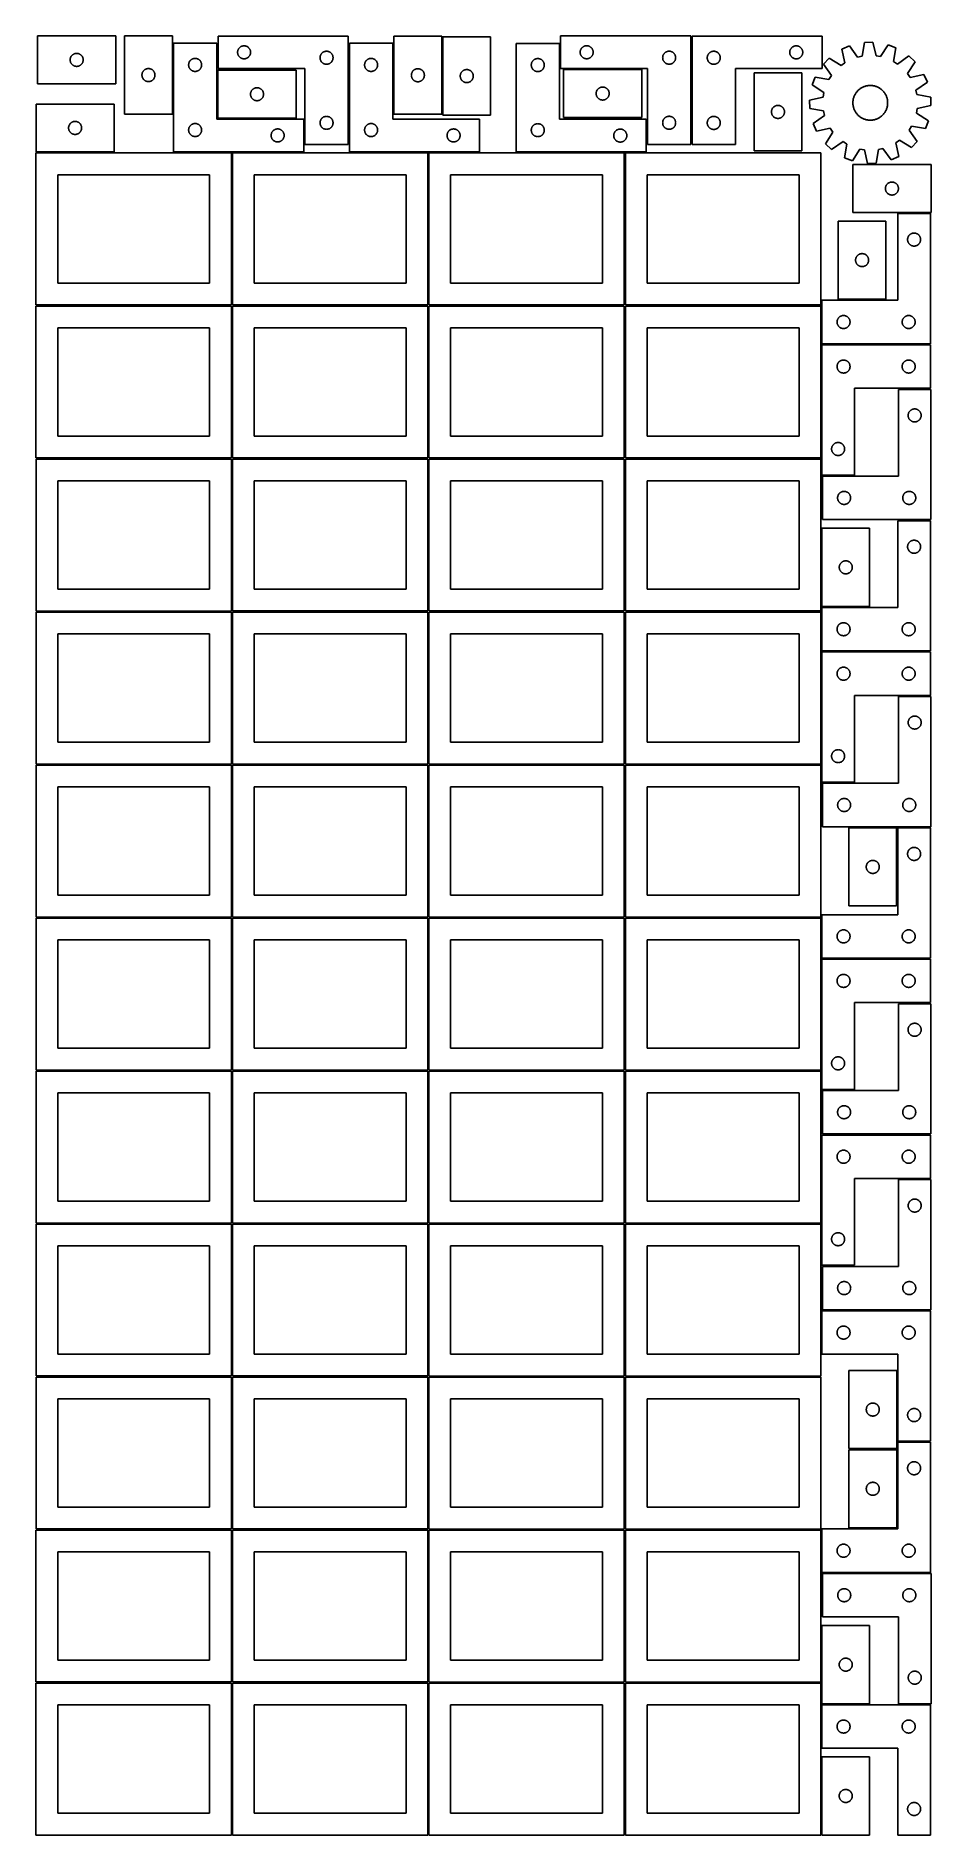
# Model space of a CAD drawing. Header units: millimetres. Extents: x 7 to 1243, y 7 to 2493.
import ezdxf

# ---------------------------------------------------------------- set-up
doc = ezdxf.new("R2010")
doc.units = ezdxf.units.MM
doc.layers.add('COMMON', color=5, linetype='CONTINUOUS', true_color=0x0000ff)
doc.layers.add('CUT', color=7, linetype='CONTINUOUS', true_color=0x000000)

msp = doc.modelspace()

# ---------------------------------------------------------------- linework, layer by layer
at = {"layer": 'COMMON'}
for p, q in [((277.291899, 1908.562903), (277.291899, 1698.688751)), ((6.541899, 1697.812902), (276.541899, 1697.812902)), ((277.291899, 1697.062902), (277.291899, 1487.062902)), ((820.333739, 1697.041937), (820.333739, 1487.041937)), ((6.541899, 1486.312901), (276.541899, 1486.312901)), ((277.291899, 1485.562901), (277.291899, 1275.562901)), ((278.0419, 1486.312901), (548.0419, 1486.312901)), ((549.583739, 1486.291936), (819.583739, 1486.291936)), ((820.333739, 1485.541936), (820.333739, 1275.541936)), ((821.08374, 1486.291936), (1091.08374, 1486.291936)), ((6.541899, 1274.8129), (276.541899, 1274.8129)), ((277.291899, 1274.0629), (277.291899, 1064.0629)), ((278.0419, 1274.8129), (548.0419, 1274.8129)), ((549.583739, 1274.791935), (819.583739, 1274.791935)), ((820.333739, 1274.041935), (820.333739, 1064.041935)), ((821.08374, 1274.791935), (1091.08374, 1274.791935)), ((6.541899, 1063.312899), (276.541899, 1063.312899)), ((277.291899, 1062.562899), (277.291899, 852.562899)), ((278.0419, 1063.312899), (548.0419, 1063.312899)), ((549.583739, 1063.291934), (819.583739, 1063.291934)), ((820.333739, 1062.541934), (820.333739, 852.541934)), ((821.08374, 1063.291934), (1091.08374, 1063.291934)), ((6.541899, 851.812898), (276.541899, 851.812898)), ((277.291899, 851.062898), (277.291899, 641.062898)), ((278.0419, 851.812898), (548.0419, 851.812898)), ((549.583739, 851.791933), (819.583739, 851.791933)), ((820.333739, 851.041933), (820.333739, 641.041933)), ((821.08374, 851.791933), (1091.08374, 851.791933)), ((276.541899, 640.312898), (6.541899, 640.312898)), ((277.291899, 639.562897), (277.291899, 429.562897)), ((548.0419, 640.312898), (278.0419, 640.312898)), ((549.583739, 640.291932), (819.583739, 640.291932)), ((820.333739, 639.541932), (820.333739, 429.541932)), ((821.08374, 640.291932), (1091.08374, 640.291932)), ((6.541899, 428.812896), (276.520965, 428.812896)), ((277.270965, 428.062896), (277.270965, 218.062896)), ((278.0419, 428.812896), (548.020966, 428.812896)), ((819.583739, 428.791932), (549.583739, 428.791932)), ((820.333739, 428.041931), (820.333739, 218.041931)), ((1091.08374, 428.791932), (821.08374, 428.791932)), ((549.583739, 217.29193), (819.562896, 217.29193)), ((820.312896, 216.54193), (820.312896, 6.54193)), ((821.08374, 217.29193), (1091.062897, 217.29193))]:
    msp.add_line(p, q, dxfattribs=at)
at = {"layer": 'CUT'}
for p, q in [((116.740813, 2493.480256), (8.740813, 2493.480256)), ((8.740813, 2493.480256), (8.740813, 2427.480256)), ((116.740813, 2427.480256), (116.740813, 2493.480256)), ((128.957361, 2493.461455), (128.957361, 2385.461455)), ((194.957361, 2493.461455), (128.957361, 2493.461455)), ((194.957361, 2385.461455), (194.957361, 2493.461455)), ((438.079555, 2493.415074), (258.079555, 2493.415074)), ((258.079555, 2493.415074), (258.079555, 2448.415074)), ((438.079555, 2343.415074), (438.079555, 2493.415074)), ((567.260405, 2493.242464), (501.260405, 2493.242464)), ((501.260405, 2493.242464), (501.260405, 2385.242464)), ((567.260405, 2385.242464), (567.260405, 2493.242464)), ((568.832788, 2492.078887), (568.832788, 2384.078887)), ((634.832788, 2492.078887), (568.832788, 2492.078887)), ((634.832788, 2384.078887), (634.832788, 2492.078887)), ((911.606136, 2493.464635), (731.606136, 2493.464635)), ((731.606136, 2493.464635), (731.606136, 2448.464635)), ((911.606136, 2343.464635), (911.606136, 2493.464635)), ((913.220731, 2493.354279), (1093.220731, 2493.354279)), ((913.220731, 2343.354279), (913.220731, 2493.354279)), ((1093.220731, 2493.354279), (1093.220731, 2448.354279)), ((53.817809, 2461.654992), (53.913745, 2462.236069)), ((53.913745, 2462.236069), (54.047481, 2462.809627)), ((54.047481, 2462.809627), (54.218442, 2463.373211)), ((54.218442, 2463.373211), (54.425897, 2463.924407)), ((54.425897, 2463.924407), (54.668958, 2464.460854)), ((54.668958, 2464.460854), (54.946584, 2464.980256)), ((54.946584, 2464.980256), (55.257586, 2465.480388)), ((55.257586, 2465.480388), (55.600633, 2465.959109)), ((55.600633, 2465.959109), (55.974255, 2466.414368)), ((55.974255, 2466.414368), (56.376852, 2466.844217)), ((56.376852, 2466.844217), (56.806701, 2467.246814)), ((56.806701, 2467.246814), (57.26196, 2467.620436)), ((57.26196, 2467.620436), (57.740681, 2467.963483)), ((57.740681, 2467.963483), (58.240813, 2468.274485)), ((58.240813, 2468.274485), (58.760215, 2468.552111)), ((58.760215, 2468.552111), (59.296662, 2468.795172)), ((59.296662, 2468.795172), (59.847858, 2469.002627)), ((59.847858, 2469.002627), (60.411442, 2469.173589)), ((60.411442, 2469.173589), (60.985, 2469.307324)), ((60.985, 2469.307324), (61.566077, 2469.40326)), ((61.566077, 2469.40326), (62.152185, 2469.460986)), ((62.152185, 2469.460986), (62.740813, 2469.480256)), ((62.740813, 2469.480256), (63.329441, 2469.460986)), ((63.329441, 2469.460986), (63.915549, 2469.40326)), ((63.915549, 2469.40326), (64.496626, 2469.307324)), ((64.496626, 2469.307324), (65.070184, 2469.173589)), ((65.070184, 2469.173589), (65.633768, 2469.002627)), ((65.633768, 2469.002627), (66.184964, 2468.795172)), ((66.184964, 2468.795172), (66.721411, 2468.552111)), ((66.721411, 2468.552111), (67.240813, 2468.274485)), ((67.240813, 2468.274485), (67.740945, 2467.963483)), ((67.740945, 2467.963483), (68.219666, 2467.620436)), ((68.219666, 2467.620436), (68.674925, 2467.246814)), ((68.674925, 2467.246814), (69.104774, 2466.844217)), ((69.104774, 2466.844217), (69.507371, 2466.414368)), ((69.507371, 2466.414368), (69.880993, 2465.959109)), ((69.880993, 2465.959109), (70.22404, 2465.480388)), ((70.22404, 2465.480388), (70.535042, 2464.980256)), ((70.535042, 2464.980256), (70.812668, 2464.460854)), ((70.812668, 2464.460854), (71.055729, 2463.924407)), ((71.055729, 2463.924407), (71.263184, 2463.373211)), ((71.263184, 2463.373211), (71.434145, 2462.809627)), ((71.434145, 2462.809627), (71.567881, 2462.236069)), ((71.567881, 2462.236069), (71.663817, 2461.654992)), ((256.475188, 2483.480744), (196.475188, 2483.480744)), ((196.475188, 2483.480744), (196.475188, 2333.480744)), ((223.582233, 2462.003115), (224.145817, 2462.174077)), ((224.145817, 2462.174077), (224.719375, 2462.307812)), ((224.719375, 2462.307812), (225.300453, 2462.403748)), ((225.300453, 2462.403748), (225.88656, 2462.461475)), ((225.88656, 2462.461475), (226.475188, 2462.480744)), ((226.475188, 2462.480744), (227.063816, 2462.461475)), ((227.063816, 2462.461475), (227.649924, 2462.403748)), ((227.649924, 2462.403748), (228.231001, 2462.307812)), ((228.231001, 2462.307812), (228.80456, 2462.174077)), ((228.80456, 2462.174077), (229.368143, 2462.003115)), ((256.475188, 2378.480744), (256.475188, 2483.480744)), ((285.079555, 2470.915074), (285.098825, 2471.503702)), ((285.098825, 2470.326446), (285.079555, 2470.915074)), ((285.098825, 2471.503702), (285.156552, 2472.08981)), ((285.156552, 2469.740338), (285.098825, 2470.326446)), ((285.156552, 2472.08981), (285.252488, 2472.670887)), ((285.252488, 2469.159261), (285.156552, 2469.740338)), ((285.252488, 2472.670887), (285.386223, 2473.244445)), ((285.386223, 2468.585703), (285.252488, 2469.159261)), ((285.386223, 2473.244445), (285.557184, 2473.808029)), ((285.557184, 2468.022119), (285.386223, 2468.585703)), ((285.557184, 2473.808029), (285.76464, 2474.359225)), ((285.76464, 2467.470923), (285.557184, 2468.022119)), ((285.76464, 2474.359225), (286.007701, 2474.895672)), ((286.007701, 2466.934476), (285.76464, 2467.470923)), ((286.007701, 2474.895672), (286.285327, 2475.415074)), ((286.285327, 2466.415074), (286.007701, 2466.934476)), ((286.285327, 2475.415074), (286.596329, 2475.915206)), ((286.596329, 2465.914942), (286.285327, 2466.415074)), ((286.596329, 2475.915206), (286.939375, 2476.393927)), ((286.939375, 2465.436221), (286.596329, 2465.914942)), ((286.939375, 2476.393927), (287.312997, 2476.849186)), ((287.312997, 2464.980962), (286.939375, 2465.436221)), ((287.312997, 2476.849186), (287.715594, 2477.279035)), ((287.715594, 2464.551113), (287.312997, 2464.980962)), ((287.715594, 2477.279035), (288.145443, 2477.681632)), ((288.145443, 2464.148516), (287.715594, 2464.551113)), ((288.145443, 2477.681632), (288.600702, 2478.055254)), ((288.600702, 2463.774894), (288.145443, 2464.148516)), ((288.600702, 2478.055254), (289.079423, 2478.3983)), ((289.079423, 2463.431847), (288.600702, 2463.774894)), ((289.079423, 2478.3983), (289.579555, 2478.709303)), ((289.579555, 2463.120845), (289.079423, 2463.431847)), ((289.579555, 2478.709303), (290.098957, 2478.986929)), ((290.098957, 2462.843219), (289.579555, 2463.120845)), ((290.098957, 2478.986929), (290.635404, 2479.22999)), ((290.635404, 2462.600158), (290.098957, 2462.843219)), ((290.635404, 2479.22999), (291.1866, 2479.437445)), ((291.1866, 2462.392703), (290.635404, 2462.600158)), ((291.1866, 2479.437445), (291.750184, 2479.608406)), ((291.750184, 2462.221742), (291.1866, 2462.392703)), ((291.750184, 2479.608406), (292.323742, 2479.742141)), ((292.323742, 2462.088006), (291.750184, 2462.221742)), ((292.323742, 2479.742141), (292.90482, 2479.838078)), ((292.90482, 2479.838078), (293.490927, 2479.895804)), ((293.490927, 2479.895804), (294.079555, 2479.915074)), ((294.079555, 2479.915074), (294.668183, 2479.895804)), ((294.668183, 2479.895804), (295.254291, 2479.838078)), ((295.254291, 2479.838078), (295.835368, 2479.742141)), ((295.835368, 2479.742141), (296.408927, 2479.608406)), ((296.408927, 2462.221742), (295.835368, 2462.088006)), ((296.408927, 2479.608406), (296.97251, 2479.437445)), ((296.97251, 2462.392703), (296.408927, 2462.221742)), ((296.97251, 2479.437445), (297.523706, 2479.22999)), ((297.523706, 2462.600158), (296.97251, 2462.392703)), ((297.523706, 2479.22999), (298.060154, 2478.986929)), ((298.060154, 2462.843219), (297.523706, 2462.600158)), ((298.060154, 2478.986929), (298.579555, 2478.709303)), ((298.579555, 2463.120845), (298.060154, 2462.843219)), ((298.579555, 2478.709303), (299.079687, 2478.3983)), ((299.079687, 2463.431847), (298.579555, 2463.120845)), ((299.079687, 2478.3983), (299.558408, 2478.055254)), ((299.558408, 2463.774894), (299.079687, 2463.431847)), ((299.558408, 2478.055254), (300.013668, 2477.681632)), ((300.013668, 2464.148516), (299.558408, 2463.774894)), ((300.013668, 2477.681632), (300.443516, 2477.279035)), ((300.443516, 2464.551113), (300.013668, 2464.148516)), ((300.443516, 2477.279035), (300.846114, 2476.849186)), ((300.846114, 2464.980962), (300.443516, 2464.551113)), ((300.846114, 2476.849186), (301.219735, 2476.393927)), ((301.219735, 2465.436221), (300.846114, 2464.980962)), ((301.219735, 2476.393927), (301.562782, 2475.915206)), ((301.562782, 2465.914942), (301.219735, 2465.436221)), ((301.562782, 2475.915206), (301.873784, 2475.415074)), ((301.873784, 2466.415074), (301.562782, 2465.914942)), ((301.873784, 2475.415074), (302.15141, 2474.895672)), ((302.15141, 2466.934476), (301.873784, 2466.415074)), ((302.15141, 2474.895672), (302.394471, 2474.359225)), ((302.394471, 2467.470923), (302.15141, 2466.934476)), ((302.394471, 2474.359225), (302.601926, 2473.808029)), ((302.601926, 2468.022119), (302.394471, 2467.470923)), ((302.601926, 2473.808029), (302.772888, 2473.244445)), ((302.772888, 2468.585703), (302.601926, 2468.022119)), ((302.772888, 2473.244445), (302.906623, 2472.670887)), ((302.906623, 2469.159261), (302.772888, 2468.585703)), ((302.906623, 2472.670887), (303.002559, 2472.08981)), ((303.002559, 2469.740338), (302.906623, 2469.159261)), ((303.002559, 2472.08981), (303.060286, 2471.503702)), ((303.060286, 2470.326446), (303.002559, 2469.740338)), ((303.060286, 2471.503702), (303.079555, 2470.915074)), ((303.079555, 2470.915074), (303.060286, 2470.326446)), ((399.079555, 2463.415074), (399.098825, 2464.003702)), ((399.098825, 2462.826446), (399.079555, 2463.415074)), ((399.098825, 2464.003702), (399.156552, 2464.58981)), ((399.156552, 2462.240338), (399.098825, 2462.826446)), ((399.156552, 2464.58981), (399.252488, 2465.170887)), ((399.252488, 2461.659261), (399.156552, 2462.240338)), ((399.252488, 2465.170887), (399.386223, 2465.744445)), ((399.386223, 2465.744445), (399.557184, 2466.308029)), ((399.557184, 2466.308029), (399.76464, 2466.859225)), ((399.76464, 2466.859225), (400.007701, 2467.395672)), ((400.007701, 2467.395672), (400.285327, 2467.915074)), ((400.285327, 2467.915074), (400.596329, 2468.415206)), ((400.596329, 2468.415206), (400.939375, 2468.893927)), ((400.939375, 2468.893927), (401.312997, 2469.349186)), ((401.312997, 2469.349186), (401.715594, 2469.779035)), ((401.715594, 2469.779035), (402.145443, 2470.181632)), ((402.145443, 2470.181632), (402.600702, 2470.555254)), ((402.600702, 2470.555254), (403.079423, 2470.8983)), ((403.079423, 2470.8983), (403.579555, 2471.209303)), ((403.579555, 2471.209303), (404.098957, 2471.486929)), ((404.098957, 2471.486929), (404.635404, 2471.72999)), ((404.635404, 2471.72999), (405.1866, 2471.937445)), ((405.1866, 2471.937445), (405.750184, 2472.108406)), ((405.750184, 2472.108406), (406.323742, 2472.242141)), ((406.323742, 2472.242141), (406.90482, 2472.338078)), ((406.90482, 2472.338078), (407.490927, 2472.395804)), ((407.490927, 2472.395804), (408.079555, 2472.415074)), ((408.079555, 2472.415074), (408.668183, 2472.395804)), ((408.668183, 2472.395804), (409.254291, 2472.338078)), ((409.254291, 2472.338078), (409.835368, 2472.242141)), ((409.835368, 2472.242141), (410.408927, 2472.108406)), ((410.408927, 2472.108406), (410.97251, 2471.937445)), ((410.97251, 2471.937445), (411.523706, 2471.72999)), ((411.523706, 2471.72999), (412.060154, 2471.486929)), ((412.060154, 2471.486929), (412.579555, 2471.209303)), ((412.579555, 2471.209303), (413.079687, 2470.8983)), ((413.079687, 2470.8983), (413.558408, 2470.555254)), ((413.558408, 2470.555254), (414.013668, 2470.181632)), ((414.013668, 2470.181632), (414.443516, 2469.779035)), ((414.443516, 2469.779035), (414.846114, 2469.349186)), ((414.846114, 2469.349186), (415.219735, 2468.893927)), ((415.219735, 2468.893927), (415.562782, 2468.415206)), ((415.562782, 2468.415206), (415.873784, 2467.915074)), ((415.873784, 2467.915074), (416.15141, 2467.395672)), ((416.15141, 2467.395672), (416.394471, 2466.859225)), ((416.394471, 2466.859225), (416.601926, 2466.308029)), ((416.601926, 2466.308029), (416.772888, 2465.744445)), ((416.772888, 2465.744445), (416.906623, 2465.170887)), ((416.906623, 2465.170887), (417.002559, 2464.58981)), ((417.002559, 2462.240338), (416.906623, 2461.659261)), ((417.002559, 2464.58981), (417.060286, 2464.003702)), ((417.060286, 2462.826446), (417.002559, 2462.240338)), ((417.060286, 2464.003702), (417.079555, 2463.415074)), ((417.079555, 2463.415074), (417.060286, 2462.826446)), ((499.627044, 2483.444856), (439.627044, 2483.444856)), ((439.627044, 2483.444856), (439.627044, 2333.444856)), ((466.734089, 2461.967227), (467.297672, 2462.138188)), ((467.297672, 2462.138188), (467.871231, 2462.271923)), ((467.871231, 2462.271923), (468.452308, 2462.367859)), ((468.452308, 2462.367859), (469.038416, 2462.425586)), ((469.038416, 2462.425586), (469.627044, 2462.444856)), ((469.627044, 2462.444856), (470.215672, 2462.425586)), ((470.215672, 2462.425586), (470.801779, 2462.367859)), ((470.801779, 2462.367859), (471.382857, 2462.271923)), ((471.382857, 2462.271923), (471.956415, 2462.138188)), ((471.956415, 2462.138188), (472.519999, 2461.967227)), ((499.627044, 2378.444856), (499.627044, 2483.444856)), ((730.04663, 2483.279572), (670.04663, 2483.279572)), ((670.04663, 2483.279572), (670.04663, 2333.279572)), ((697.717259, 2461.972905), (698.290817, 2462.10664)), ((698.290817, 2462.10664), (698.871894, 2462.202576)), ((698.871894, 2462.202576), (699.458002, 2462.260303)), ((699.458002, 2462.260303), (700.04663, 2462.279572)), ((700.04663, 2462.279572), (700.635258, 2462.260303)), ((700.635258, 2462.260303), (701.221366, 2462.202576)), ((701.221366, 2462.202576), (701.802443, 2462.10664)), ((701.802443, 2462.10664), (702.376001, 2461.972905)), ((730.04663, 2378.279572), (730.04663, 2483.279572)), ((758.606136, 2470.964635), (758.625406, 2471.553263)), ((758.625406, 2470.376006), (758.606136, 2470.964635)), ((758.625406, 2471.553263), (758.683132, 2472.13937)), ((758.683132, 2469.789899), (758.625406, 2470.376006)), ((758.683132, 2472.13937), (758.779069, 2472.720447)), ((758.779069, 2469.208822), (758.683132, 2469.789899)), ((758.779069, 2472.720447), (758.912804, 2473.294006)), ((758.912804, 2468.635263), (758.779069, 2469.208822)), ((758.912804, 2473.294006), (759.083765, 2473.85759)), ((759.083765, 2468.071679), (758.912804, 2468.635263)), ((759.083765, 2473.85759), (759.29122, 2474.408785)), ((759.29122, 2467.520484), (759.083765, 2468.071679)), ((759.29122, 2474.408785), (759.534281, 2474.945233)), ((759.534281, 2466.984036), (759.29122, 2467.520484)), ((759.534281, 2474.945233), (759.811907, 2475.464635)), ((759.811907, 2466.464635), (759.534281, 2466.984036)), ((759.811907, 2475.464635), (760.12291, 2475.964767)), ((760.12291, 2465.964502), (759.811907, 2466.464635)), ((760.12291, 2475.964767), (760.465956, 2476.443487)), ((760.465956, 2465.485782), (760.12291, 2465.964502)), ((760.465956, 2476.443487), (760.839578, 2476.898747)), ((760.839578, 2465.030522), (760.465956, 2465.485782)), ((760.839578, 2476.898747), (761.242175, 2477.328596)), ((761.242175, 2464.600673), (760.839578, 2465.030522)), ((761.242175, 2477.328596), (761.672024, 2477.731193)), ((761.672024, 2464.198076), (761.242175, 2464.600673)), ((761.672024, 2477.731193), (762.127283, 2478.104815)), ((762.127283, 2463.824454), (761.672024, 2464.198076)), ((762.127283, 2478.104815), (762.606004, 2478.447861)), ((762.606004, 2463.481408), (762.127283, 2463.824454)), ((762.606004, 2478.447861), (763.106136, 2478.758863)), ((763.106136, 2463.170406), (762.606004, 2463.481408)), ((763.106136, 2478.758863), (763.625538, 2479.036489)), ((763.625538, 2462.89278), (763.106136, 2463.170406)), ((763.625538, 2479.036489), (764.161985, 2479.27955)), ((764.161985, 2462.649719), (763.625538, 2462.89278)), ((764.161985, 2479.27955), (764.713181, 2479.487006)), ((764.713181, 2462.442263), (764.161985, 2462.649719)), ((764.713181, 2479.487006), (765.276765, 2479.657967)), ((765.276765, 2462.271302), (764.713181, 2462.442263)), ((765.276765, 2479.657967), (765.850323, 2479.791702)), ((765.850323, 2462.137567), (765.276765, 2462.271302)), ((765.850323, 2479.791702), (766.4314, 2479.887638)), ((766.4314, 2462.041631), (765.850323, 2462.137567)), ((766.4314, 2479.887638), (767.017508, 2479.945365)), ((767.017508, 2479.945365), (767.606136, 2479.964635)), ((767.606136, 2479.964635), (768.194764, 2479.945365)), ((768.194764, 2479.945365), (768.780872, 2479.887638)), ((768.780872, 2479.887638), (769.361949, 2479.791702)), ((769.361949, 2462.137567), (768.780872, 2462.041631)), ((769.361949, 2479.791702), (769.935508, 2479.657967)), ((769.935508, 2462.271302), (769.361949, 2462.137567)), ((769.935508, 2479.657967), (770.499091, 2479.487006)), ((770.499091, 2462.442263), (769.935508, 2462.271302)), ((770.499091, 2479.487006), (771.050287, 2479.27955)), ((771.050287, 2462.649719), (770.499091, 2462.442263)), ((771.050287, 2479.27955), (771.586734, 2479.036489)), ((771.586734, 2462.89278), (771.050287, 2462.649719)), ((771.586734, 2479.036489), (772.106136, 2478.758863)), ((772.106136, 2463.170406), (771.586734, 2462.89278)), ((772.106136, 2478.758863), (772.606268, 2478.447861)), ((772.606268, 2463.481408), (772.106136, 2463.170406)), ((772.606268, 2478.447861), (773.084989, 2478.104815)), ((773.084989, 2463.824454), (772.606268, 2463.481408)), ((773.084989, 2478.104815), (773.540248, 2477.731193)), ((773.540248, 2464.198076), (773.084989, 2463.824454)), ((773.540248, 2477.731193), (773.970097, 2477.328596)), ((773.970097, 2464.600673), (773.540248, 2464.198076)), ((773.970097, 2477.328596), (774.372694, 2476.898747)), ((774.372694, 2465.030522), (773.970097, 2464.600673)), ((774.372694, 2476.898747), (774.746316, 2476.443487)), ((774.746316, 2465.485782), (774.372694, 2465.030522)), ((774.746316, 2476.443487), (775.089363, 2475.964767)), ((775.089363, 2465.964502), (774.746316, 2465.485782)), ((775.089363, 2475.964767), (775.400365, 2475.464635)), ((775.400365, 2466.464635), (775.089363, 2465.964502)), ((775.400365, 2475.464635), (775.677991, 2474.945233)), ((775.677991, 2466.984036), (775.400365, 2466.464635)), ((775.677991, 2474.945233), (775.921052, 2474.408785)), ((775.921052, 2467.520484), (775.677991, 2466.984036)), ((775.921052, 2474.408785), (776.128507, 2473.85759)), ((776.128507, 2468.071679), (775.921052, 2467.520484)), ((776.128507, 2473.85759), (776.299469, 2473.294006)), ((776.299469, 2468.635263), (776.128507, 2468.071679)), ((776.299469, 2473.294006), (776.433204, 2472.720447)), ((776.433204, 2469.208822), (776.299469, 2468.635263)), ((776.433204, 2472.720447), (776.52914, 2472.13937)), ((776.52914, 2469.789899), (776.433204, 2469.208822)), ((776.52914, 2472.13937), (776.586866, 2471.553263)), ((776.586866, 2470.376006), (776.52914, 2469.789899)), ((776.586866, 2471.553263), (776.606136, 2470.964635)), ((776.606136, 2470.964635), (776.586866, 2470.376006)), ((872.606136, 2463.464635), (872.625406, 2464.053263)), ((872.625406, 2462.876006), (872.606136, 2463.464635)), ((872.625406, 2464.053263), (872.683132, 2464.63937)), ((872.683132, 2462.289899), (872.625406, 2462.876006)), ((872.683132, 2464.63937), (872.779069, 2465.220447)), ((872.779069, 2461.708822), (872.683132, 2462.289899)), ((872.779069, 2465.220447), (872.912804, 2465.794006)), ((872.912804, 2465.794006), (873.083765, 2466.35759)), ((873.083765, 2466.35759), (873.29122, 2466.908785)), ((873.29122, 2466.908785), (873.534281, 2467.445233)), ((873.534281, 2467.445233), (873.811907, 2467.964635)), ((873.811907, 2467.964635), (874.12291, 2468.464767)), ((874.12291, 2468.464767), (874.465956, 2468.943487)), ((874.465956, 2468.943487), (874.839578, 2469.398747)), ((874.839578, 2469.398747), (875.242175, 2469.828596)), ((875.242175, 2469.828596), (875.672024, 2470.231193)), ((875.672024, 2470.231193), (876.127283, 2470.604815)), ((876.127283, 2470.604815), (876.606004, 2470.947861)), ((876.606004, 2470.947861), (877.106136, 2471.258863)), ((877.106136, 2471.258863), (877.625538, 2471.536489)), ((877.625538, 2471.536489), (878.161985, 2471.77955)), ((878.161985, 2471.77955), (878.713181, 2471.987006)), ((878.713181, 2471.987006), (879.276765, 2472.157967)), ((879.276765, 2472.157967), (879.850323, 2472.291702)), ((879.850323, 2472.291702), (880.4314, 2472.387638)), ((880.4314, 2472.387638), (881.017508, 2472.445365)), ((881.017508, 2472.445365), (881.606136, 2472.464635)), ((881.606136, 2472.464635), (882.194764, 2472.445365)), ((882.194764, 2472.445365), (882.780872, 2472.387638)), ((882.780872, 2472.387638), (883.361949, 2472.291702)), ((883.361949, 2472.291702), (883.935508, 2472.157967)), ((883.935508, 2472.157967), (884.499091, 2471.987006)), ((884.499091, 2471.987006), (885.050287, 2471.77955)), ((885.050287, 2471.77955), (885.586734, 2471.536489)), ((885.586734, 2471.536489), (886.106136, 2471.258863)), ((886.106136, 2471.258863), (886.606268, 2470.947861)), ((886.606268, 2470.947861), (887.084989, 2470.604815)), ((887.084989, 2470.604815), (887.540248, 2470.231193)), ((887.540248, 2470.231193), (887.970097, 2469.828596)), ((887.970097, 2469.828596), (888.372694, 2469.398747)), ((888.372694, 2469.398747), (888.746316, 2468.943487)), ((888.746316, 2468.943487), (889.089363, 2468.464767)), ((889.089363, 2468.464767), (889.400365, 2467.964635)), ((889.400365, 2467.964635), (889.677991, 2467.445233)), ((889.677991, 2467.445233), (889.921052, 2466.908785)), ((889.921052, 2466.908785), (890.128507, 2466.35759)), ((890.128507, 2466.35759), (890.299469, 2465.794006)), ((890.299469, 2465.794006), (890.433204, 2465.220447)), ((890.433204, 2465.220447), (890.52914, 2464.63937)), ((890.52914, 2462.289899), (890.433204, 2461.708822)), ((890.52914, 2464.63937), (890.586866, 2464.053263)), ((890.586866, 2462.876006), (890.52914, 2462.289899)), ((890.586866, 2464.053263), (890.606136, 2463.464635)), ((890.606136, 2463.464635), (890.586866, 2462.876006)), ((934.240001, 2463.942908), (934.220731, 2463.354279)), ((934.220731, 2463.354279), (934.240001, 2462.765651)), ((934.297728, 2464.529015), (934.240001, 2463.942908)), ((934.240001, 2462.765651), (934.297728, 2462.179544)), ((934.393664, 2465.110092), (934.297728, 2464.529015)), ((934.297728, 2462.179544), (934.393664, 2461.598467)), ((934.527399, 2465.683651), (934.393664, 2465.110092)), ((934.69836, 2466.247235), (934.527399, 2465.683651)), ((934.905816, 2466.79843), (934.69836, 2466.247235)), ((935.148877, 2467.334878), (934.905816, 2466.79843)), ((935.426503, 2467.854279), (935.148877, 2467.334878)), ((935.737505, 2468.354412), (935.426503, 2467.854279)), ((936.080551, 2468.833132), (935.737505, 2468.354412)), ((936.454173, 2469.288392), (936.080551, 2468.833132)), ((936.85677, 2469.71824), (936.454173, 2469.288392)), ((937.286619, 2470.120838), (936.85677, 2469.71824)), ((937.741879, 2470.494459), (937.286619, 2470.120838)), ((938.220599, 2470.837506), (937.741879, 2470.494459)), ((938.720731, 2471.148508), (938.220599, 2470.837506)), ((939.240133, 2471.426134), (938.720731, 2471.148508)), ((939.77658, 2471.669195), (939.240133, 2471.426134)), ((940.327776, 2471.876651), (939.77658, 2471.669195)), ((940.89136, 2472.047612), (940.327776, 2471.876651)), ((941.464918, 2472.181347), (940.89136, 2472.047612)), ((942.045996, 2472.277283), (941.464918, 2472.181347)), ((942.632103, 2472.33501), (942.045996, 2472.277283)), ((943.220731, 2472.354279), (942.632103, 2472.33501)), ((943.80936, 2472.33501), (943.220731, 2472.354279)), ((944.395467, 2472.277283), (943.80936, 2472.33501)), ((944.976544, 2472.181347), (944.395467, 2472.277283)), ((945.550103, 2472.047612), (944.976544, 2472.181347)), ((946.113687, 2471.876651), (945.550103, 2472.047612)), ((946.664882, 2471.669195), (946.113687, 2471.876651)), ((947.20133, 2471.426134), (946.664882, 2471.669195)), ((947.720731, 2471.148508), (947.20133, 2471.426134)), ((948.220863, 2470.837506), (947.720731, 2471.148508)), ((948.699584, 2470.494459), (948.220863, 2470.837506)), ((949.154844, 2470.120838), (948.699584, 2470.494459)), ((949.584692, 2469.71824), (949.154844, 2470.120838)), ((949.98729, 2469.288392), (949.584692, 2469.71824)), ((950.360911, 2468.833132), (949.98729, 2469.288392)), ((950.703958, 2468.354412), (950.360911, 2468.833132)), ((951.01496, 2467.854279), (950.703958, 2468.354412)), ((951.292586, 2467.334878), (951.01496, 2467.854279)), ((951.535647, 2466.79843), (951.292586, 2467.334878)), ((951.743103, 2466.247235), (951.535647, 2466.79843)), ((951.914064, 2465.683651), (951.743103, 2466.247235)), ((952.047799, 2465.110092), (951.914064, 2465.683651)), ((952.143735, 2464.529015), (952.047799, 2465.110092)), ((952.047799, 2461.598467), (952.143735, 2462.179544)), ((952.201462, 2463.942908), (952.143735, 2464.529015)), ((952.143735, 2462.179544), (952.201462, 2462.765651)), ((952.220731, 2463.354279), (952.201462, 2463.942908)), ((952.201462, 2462.765651), (952.220731, 2463.354279)), ((1048.240001, 2471.442908), (1048.220731, 2470.854279)), ((1048.220731, 2470.854279), (1048.240001, 2470.265651)), ((1048.297728, 2472.029015), (1048.240001, 2471.442908)), ((1048.240001, 2470.265651), (1048.297728, 2469.679544)), ((1048.393664, 2472.610092), (1048.297728, 2472.029015)), ((1048.297728, 2469.679544), (1048.393664, 2469.098467)), ((1048.527399, 2473.183651), (1048.393664, 2472.610092)), ((1048.393664, 2469.098467), (1048.527399, 2468.524908)), ((1048.69836, 2473.747235), (1048.527399, 2473.183651)), ((1048.527399, 2468.524908), (1048.69836, 2467.961324)), ((1048.905816, 2474.29843), (1048.69836, 2473.747235)), ((1048.69836, 2467.961324), (1048.905816, 2467.410129)), ((1049.148877, 2474.834878), (1048.905816, 2474.29843)), ((1048.905816, 2467.410129), (1049.148877, 2466.873681)), ((1049.426503, 2475.354279), (1049.148877, 2474.834878)), ((1049.148877, 2466.873681), (1049.426503, 2466.354279)), ((1049.737505, 2475.854412), (1049.426503, 2475.354279)), ((1049.426503, 2466.354279), (1049.737505, 2465.854147)), ((1050.080551, 2476.333132), (1049.737505, 2475.854412)), ((1049.737505, 2465.854147), (1050.080551, 2465.375427)), ((1050.454173, 2476.788392), (1050.080551, 2476.333132)), ((1050.080551, 2465.375427), (1050.454173, 2464.920167)), ((1050.85677, 2477.21824), (1050.454173, 2476.788392)), ((1050.454173, 2464.920167), (1050.85677, 2464.490318)), ((1051.286619, 2477.620838), (1050.85677, 2477.21824)), ((1050.85677, 2464.490318), (1051.286619, 2464.087721)), ((1051.741879, 2477.994459), (1051.286619, 2477.620838)), ((1051.286619, 2464.087721), (1051.741879, 2463.714099)), ((1052.220599, 2478.337506), (1051.741879, 2477.994459)), ((1051.741879, 2463.714099), (1052.220599, 2463.371053)), ((1052.720731, 2478.648508), (1052.220599, 2478.337506)), ((1052.220599, 2463.371053), (1052.720731, 2463.060051)), ((1053.240133, 2478.926134), (1052.720731, 2478.648508)), ((1052.720731, 2463.060051), (1053.240133, 2462.782425)), ((1053.77658, 2479.169195), (1053.240133, 2478.926134)), ((1053.240133, 2462.782425), (1053.77658, 2462.539364)), ((1054.327776, 2479.376651), (1053.77658, 2479.169195)), ((1053.77658, 2462.539364), (1054.327776, 2462.331908)), ((1054.89136, 2479.547612), (1054.327776, 2479.376651)), ((1054.327776, 2462.331908), (1054.89136, 2462.160947)), ((1055.464918, 2479.681347), (1054.89136, 2479.547612)), ((1054.89136, 2462.160947), (1055.464918, 2462.027212)), ((1056.045996, 2479.777283), (1055.464918, 2479.681347)), ((1056.632103, 2479.83501), (1056.045996, 2479.777283)), ((1057.220731, 2479.854279), (1056.632103, 2479.83501)), ((1057.80936, 2479.83501), (1057.220731, 2479.854279)), ((1058.395467, 2479.777283), (1057.80936, 2479.83501)), ((1058.976544, 2479.681347), (1058.395467, 2479.777283)), ((1059.550103, 2479.547612), (1058.976544, 2479.681347)), ((1058.976544, 2462.027212), (1059.550103, 2462.160947)), ((1060.113687, 2479.376651), (1059.550103, 2479.547612)), ((1059.550103, 2462.160947), (1060.113687, 2462.331908)), ((1060.664882, 2479.169195), (1060.113687, 2479.376651)), ((1060.113687, 2462.331908), (1060.664882, 2462.539364)), ((1061.20133, 2478.926134), (1060.664882, 2479.169195)), ((1060.664882, 2462.539364), (1061.20133, 2462.782425)), ((1061.720731, 2478.648508), (1061.20133, 2478.926134)), ((1061.20133, 2462.782425), (1061.720731, 2463.060051)), ((1062.220863, 2478.337506), (1061.720731, 2478.648508)), ((1061.720731, 2463.060051), (1062.220863, 2463.371053)), ((1062.699584, 2477.994459), (1062.220863, 2478.337506)), ((1062.220863, 2463.371053), (1062.699584, 2463.714099)), ((1063.154844, 2477.620838), (1062.699584, 2477.994459)), ((1062.699584, 2463.714099), (1063.154844, 2464.087721)), ((1063.584692, 2477.21824), (1063.154844, 2477.620838)), ((1063.154844, 2464.087721), (1063.584692, 2464.490318)), ((1063.98729, 2476.788392), (1063.584692, 2477.21824)), ((1063.584692, 2464.490318), (1063.98729, 2464.920167)), ((1064.360911, 2476.333132), (1063.98729, 2476.788392)), ((1063.98729, 2464.920167), (1064.360911, 2465.375427)), ((1064.703958, 2475.854412), (1064.360911, 2476.333132)), ((1064.360911, 2465.375427), (1064.703958, 2465.854147)), ((1065.01496, 2475.354279), (1064.703958, 2475.854412)), ((1064.703958, 2465.854147), (1065.01496, 2466.354279)), ((1065.292586, 2474.834878), (1065.01496, 2475.354279)), ((1065.01496, 2466.354279), (1065.292586, 2466.873681)), ((1065.535647, 2474.29843), (1065.292586, 2474.834878)), ((1065.292586, 2466.873681), (1065.535647, 2467.410129)), ((1065.743103, 2473.747235), (1065.535647, 2474.29843)), ((1065.535647, 2467.410129), (1065.743103, 2467.961324)), ((1065.914064, 2473.183651), (1065.743103, 2473.747235)), ((1065.743103, 2467.961324), (1065.914064, 2468.524908)), ((1066.047799, 2472.610092), (1065.914064, 2473.183651)), ((1065.914064, 2468.524908), (1066.047799, 2469.098467)), ((1066.143735, 2472.029015), (1066.047799, 2472.610092)), ((1066.047799, 2469.098467), (1066.143735, 2469.679544)), ((1066.201462, 2471.442908), (1066.143735, 2472.029015)), ((1066.143735, 2469.679544), (1066.201462, 2470.265651)), ((1066.220731, 2470.854279), (1066.201462, 2471.442908)), ((1066.201462, 2470.265651), (1066.220731, 2470.854279)), ((1102.736382, 2462.959577), (1094.792487, 2454.594171)), ((1119.15554, 2452.671056), (1102.736382, 2462.959577)), ((1130.743507, 2479.98347), (1120.203004, 2475.29484)), ((1120.203004, 2475.29484), (1124.407669, 2456.38021)), ((1141.975585, 2464.194776), (1130.743507, 2479.98347)), ((1148.247352, 2465.611685), (1141.975585, 2464.194776)), ((1151.601063, 2484.69558), (1148.247352, 2465.611685)), ((1163.13348, 2484.993634), (1151.601063, 2484.69558)), ((1167.468495, 2466.108453), (1163.13348, 2484.993634)), ((1173.80508, 2465.017405), (1167.468495, 2466.108453)), ((1184.206595, 2481.365215), (1173.80508, 2465.017405)), ((1194.975219, 2477.227315), (1184.206595, 2481.365215)), ((1191.753205, 2458.120745), (1194.975219, 2477.227315)), ((1213.055703, 2465.810762), (1197.18992, 2454.687842)), ((1221.421108, 2457.866867), (1213.055703, 2465.810762)), ((53.740813, 2460.480256), (53.760083, 2461.068884)), ((53.760083, 2459.891628), (53.740813, 2460.480256)), ((53.760083, 2461.068884), (53.817809, 2461.654992)), ((53.817809, 2459.30552), (53.760083, 2459.891628)), ((53.913745, 2458.724443), (53.817809, 2459.30552)), ((54.047481, 2458.150885), (53.913745, 2458.724443)), ((54.218442, 2457.587301), (54.047481, 2458.150885)), ((54.425897, 2457.036105), (54.218442, 2457.587301)), ((54.668958, 2456.499658), (54.425897, 2457.036105)), ((54.946584, 2455.980256), (54.668958, 2456.499658)), ((55.257586, 2455.480124), (54.946584, 2455.980256)), ((55.600633, 2455.001403), (55.257586, 2455.480124)), ((55.974255, 2454.546144), (55.600633, 2455.001403)), ((56.376852, 2454.116295), (55.974255, 2454.546144)), ((56.806701, 2453.713698), (56.376852, 2454.116295)), ((57.26196, 2453.340076), (56.806701, 2453.713698)), ((57.740681, 2452.99703), (57.26196, 2453.340076)), ((58.240813, 2452.686027), (57.740681, 2452.99703)), ((58.760215, 2452.408401), (58.240813, 2452.686027)), ((59.296662, 2452.16534), (58.760215, 2452.408401)), ((59.847858, 2451.957885), (59.296662, 2452.16534)), ((60.411442, 2451.786924), (59.847858, 2451.957885)), ((60.985, 2451.653189), (60.411442, 2451.786924)), ((61.566077, 2451.557252), (60.985, 2451.653189)), ((62.152185, 2451.499526), (61.566077, 2451.557252)), ((62.740813, 2451.480256), (62.152185, 2451.499526)), ((63.329441, 2451.499526), (62.740813, 2451.480256)), ((63.915549, 2451.557252), (63.329441, 2451.499526)), ((64.496626, 2451.653189), (63.915549, 2451.557252)), ((65.070184, 2451.786924), (64.496626, 2451.653189)), ((65.633768, 2451.957885), (65.070184, 2451.786924)), ((66.184964, 2452.16534), (65.633768, 2451.957885)), ((66.721411, 2452.408401), (66.184964, 2452.16534)), ((67.240813, 2452.686027), (66.721411, 2452.408401)), ((67.740945, 2452.99703), (67.240813, 2452.686027)), ((68.219666, 2453.340076), (67.740945, 2452.99703)), ((68.674925, 2453.713698), (68.219666, 2453.340076)), ((69.104774, 2454.116295), (68.674925, 2453.713698)), ((69.507371, 2454.546144), (69.104774, 2454.116295)), ((69.880993, 2455.001403), (69.507371, 2454.546144)), ((70.22404, 2455.480124), (69.880993, 2455.001403)), ((70.535042, 2455.980256), (70.22404, 2455.480124)), ((70.812668, 2456.499658), (70.535042, 2455.980256)), ((71.055729, 2457.036105), (70.812668, 2456.499658)), ((71.263184, 2457.587301), (71.055729, 2457.036105)), ((71.434145, 2458.150885), (71.263184, 2457.587301)), ((71.567881, 2458.724443), (71.434145, 2458.150885)), ((71.663817, 2459.30552), (71.567881, 2458.724443)), ((71.663817, 2461.654992), (71.721543, 2461.068884)), ((71.721543, 2459.891628), (71.663817, 2459.30552)), ((71.721543, 2461.068884), (71.740813, 2460.480256)), ((71.740813, 2460.480256), (71.721543, 2459.891628)), ((152.957361, 2439.461455), (152.97663, 2440.050083)), ((152.97663, 2438.872827), (152.957361, 2439.461455)), ((152.97663, 2440.050083), (153.034357, 2440.636191)), ((153.034357, 2438.286719), (152.97663, 2438.872827)), ((153.034357, 2440.636191), (153.130293, 2441.217268)), ((153.130293, 2437.705642), (153.034357, 2438.286719)), ((153.130293, 2441.217268), (153.264028, 2441.790826)), ((153.264028, 2437.132084), (153.130293, 2437.705642)), ((153.264028, 2441.790826), (153.434989, 2442.35441)), ((153.434989, 2442.35441), (153.642445, 2442.905606)), ((153.642445, 2442.905606), (153.885506, 2443.442053)), ((153.885506, 2443.442053), (154.163132, 2443.961455)), ((154.163132, 2443.961455), (154.474134, 2444.461587)), ((154.474134, 2444.461587), (154.817181, 2444.940308)), ((154.817181, 2444.940308), (155.190802, 2445.395567)), ((155.190802, 2445.395567), (155.5934, 2445.825416)), ((155.5934, 2445.825416), (156.023248, 2446.228013)), ((156.023248, 2446.228013), (156.478508, 2446.601635)), ((156.478508, 2446.601635), (156.957229, 2446.944682)), ((156.957229, 2446.944682), (157.457361, 2447.255684)), ((157.457361, 2447.255684), (157.976762, 2447.53331)), ((157.976762, 2447.53331), (158.51321, 2447.776371)), ((158.51321, 2447.776371), (159.064405, 2447.983826)), ((159.064405, 2447.983826), (159.627989, 2448.154787)), ((159.627989, 2448.154787), (160.201548, 2448.288523)), ((160.201548, 2448.288523), (160.782625, 2448.384459)), ((160.782625, 2448.384459), (161.368732, 2448.442185)), ((161.368732, 2448.442185), (161.957361, 2448.461455)), ((161.957361, 2448.461455), (162.545989, 2448.442185)), ((162.545989, 2448.442185), (163.132096, 2448.384459)), ((163.132096, 2448.384459), (163.713174, 2448.288523)), ((163.713174, 2448.288523), (164.286732, 2448.154787)), ((164.286732, 2448.154787), (164.850316, 2447.983826)), ((164.850316, 2447.983826), (165.401512, 2447.776371)), ((165.401512, 2447.776371), (165.937959, 2447.53331)), ((165.937959, 2447.53331), (166.457361, 2447.255684)), ((166.457361, 2447.255684), (166.957493, 2446.944682)), ((166.957493, 2446.944682), (167.436213, 2446.601635)), ((167.436213, 2446.601635), (167.891473, 2446.228013)), ((167.891473, 2446.228013), (168.321322, 2445.825416)), ((168.321322, 2445.825416), (168.723919, 2445.395567)), ((168.723919, 2445.395567), (169.097541, 2444.940308)), ((169.097541, 2444.940308), (169.440587, 2444.461587)), ((169.440587, 2444.461587), (169.751589, 2443.961455)), ((169.751589, 2443.961455), (170.029215, 2443.442053)), ((170.029215, 2443.442053), (170.272276, 2442.905606)), ((170.272276, 2442.905606), (170.479732, 2442.35441)), ((170.479732, 2442.35441), (170.650693, 2441.790826)), ((170.650693, 2441.790826), (170.784428, 2441.217268)), ((170.784428, 2437.705642), (170.650693, 2437.132084)), ((170.784428, 2441.217268), (170.880364, 2440.636191)), ((170.880364, 2438.286719), (170.784428, 2437.705642)), ((170.880364, 2440.636191), (170.938091, 2440.050083)), ((170.938091, 2438.872827), (170.880364, 2438.286719)), ((170.938091, 2440.050083), (170.957361, 2439.461455)), ((170.957361, 2439.461455), (170.938091, 2438.872827)), ((217.475188, 2453.480744), (217.494458, 2454.069372)), ((217.494458, 2452.892116), (217.475188, 2453.480744)), ((217.494458, 2454.069372), (217.552185, 2454.65548)), ((217.552185, 2452.306009), (217.494458, 2452.892116)), ((217.552185, 2454.65548), (217.648121, 2455.236557)), ((217.648121, 2451.724931), (217.552185, 2452.306009)), ((217.648121, 2455.236557), (217.781856, 2455.810116)), ((217.781856, 2451.151373), (217.648121, 2451.724931)), ((217.781856, 2455.810116), (217.952817, 2456.373699)), ((217.952817, 2450.587789), (217.781856, 2451.151373)), ((217.952817, 2456.373699), (218.160272, 2456.924895)), ((218.160272, 2450.036593), (217.952817, 2450.587789)), ((218.160272, 2456.924895), (218.403334, 2457.461342)), ((218.403334, 2449.500146), (218.160272, 2450.036593)), ((218.403334, 2457.461342), (218.68096, 2457.980744)), ((218.68096, 2448.980744), (218.403334, 2449.500146)), ((218.68096, 2457.980744), (218.991962, 2458.480876)), ((218.991962, 2448.480612), (218.68096, 2448.980744)), ((218.991962, 2458.480876), (219.335008, 2458.959597)), ((219.335008, 2448.001891), (218.991962, 2448.480612)), ((219.335008, 2458.959597), (219.70863, 2459.414857)), ((219.70863, 2447.546632), (219.335008, 2448.001891)), ((219.70863, 2459.414857), (220.111227, 2459.844705)), ((220.111227, 2447.116783), (219.70863, 2447.546632)), ((220.111227, 2459.844705), (220.541076, 2460.247303)), ((220.541076, 2446.714186), (220.111227, 2447.116783)), ((220.541076, 2460.247303), (220.996335, 2460.620924)), ((220.996335, 2446.340564), (220.541076, 2446.714186)), ((220.996335, 2460.620924), (221.475056, 2460.963971)), ((221.475056, 2445.997518), (220.996335, 2446.340564)), ((221.475056, 2460.963971), (221.975188, 2461.274973)), ((221.975188, 2445.686516), (221.475056, 2445.997518)), ((221.975188, 2461.274973), (222.49459, 2461.552599)), ((222.49459, 2445.40889), (221.975188, 2445.686516)), ((222.49459, 2461.552599), (223.031037, 2461.79566)), ((223.031037, 2445.165828), (222.49459, 2445.40889)), ((223.031037, 2461.79566), (223.582233, 2462.003115)), ((223.582233, 2444.958373), (223.031037, 2445.165828)), ((224.145817, 2444.787412), (223.582233, 2444.958373)), ((224.719375, 2444.653677), (224.145817, 2444.787412)), ((225.300453, 2444.55774), (224.719375, 2444.653677)), ((225.88656, 2444.500014), (225.300453, 2444.55774)), ((226.475188, 2444.480744), (225.88656, 2444.500014)), ((227.063816, 2444.500014), (226.475188, 2444.480744)), ((227.649924, 2444.55774), (227.063816, 2444.500014)), ((228.231001, 2444.653677), (227.649924, 2444.55774)), ((228.80456, 2444.787412), (228.231001, 2444.653677)), ((229.368143, 2444.958373), (228.80456, 2444.787412)), ((229.368143, 2462.003115), (229.919339, 2461.79566)), ((229.919339, 2445.165828), (229.368143, 2444.958373)), ((229.919339, 2461.79566), (230.455786, 2461.552599)), ((230.455786, 2445.40889), (229.919339, 2445.165828)), ((230.455786, 2461.552599), (230.975188, 2461.274973)), ((230.975188, 2445.686516), (230.455786, 2445.40889)), ((230.975188, 2461.274973), (231.47532, 2460.963971)), ((231.47532, 2445.997518), (230.975188, 2445.686516)), ((231.47532, 2460.963971), (231.954041, 2460.620924)), ((231.954041, 2446.340564), (231.47532, 2445.997518)), ((231.954041, 2460.620924), (232.409301, 2460.247303)), ((232.409301, 2446.714186), (231.954041, 2446.340564)), ((232.409301, 2460.247303), (232.839149, 2459.844705)), ((232.839149, 2447.116783), (232.409301, 2446.714186)), ((232.839149, 2459.844705), (233.241747, 2459.414857)), ((233.241747, 2447.546632), (232.839149, 2447.116783)), ((233.241747, 2459.414857), (233.615368, 2458.959597)), ((233.615368, 2448.001891), (233.241747, 2447.546632)), ((233.615368, 2458.959597), (233.958415, 2458.480876)), ((233.958415, 2448.480612), (233.615368, 2448.001891)), ((233.958415, 2458.480876), (234.269417, 2457.980744)), ((234.269417, 2448.980744), (233.958415, 2448.480612)), ((234.269417, 2457.980744), (234.547043, 2457.461342)), ((234.547043, 2449.500146), (234.269417, 2448.980744)), ((234.547043, 2457.461342), (234.790104, 2456.924895)), ((234.790104, 2450.036593), (234.547043, 2449.500146)), ((234.790104, 2456.924895), (234.997559, 2456.373699)), ((234.997559, 2450.587789), (234.790104, 2450.036593)), ((234.997559, 2456.373699), (235.168521, 2455.810116)), ((235.168521, 2451.151373), (234.997559, 2450.587789)), ((235.168521, 2455.810116), (235.302256, 2455.236557)), ((235.302256, 2451.724931), (235.168521, 2451.151373)), ((235.302256, 2455.236557), (235.398192, 2454.65548)), ((235.398192, 2452.306009), (235.302256, 2451.724931)), ((235.398192, 2454.65548), (235.455919, 2454.069372)), ((235.455919, 2452.892116), (235.398192, 2452.306009)), ((235.455919, 2454.069372), (235.475188, 2453.480744)), ((235.475188, 2453.480744), (235.455919, 2452.892116)), ((366.007231, 2446.010774), (258.007231, 2446.010774)), ((258.007231, 2446.010774), (258.007231, 2380.010774)), ((258.079555, 2448.415074), (378.079555, 2448.415074)), ((292.90482, 2461.99207), (292.323742, 2462.088006)), ((293.490927, 2461.934344), (292.90482, 2461.99207)), ((294.079555, 2461.915074), (293.490927, 2461.934344)), ((294.668183, 2461.934344), (294.079555, 2461.915074)), ((295.254291, 2461.99207), (294.668183, 2461.934344)), ((295.835368, 2462.088006), (295.254291, 2461.99207)), ((366.007231, 2380.010774), (366.007231, 2446.010774)), ((378.079555, 2448.415074), (378.079555, 2343.415074)), ((399.386223, 2461.085703), (399.252488, 2461.659261)), ((399.557184, 2460.522119), (399.386223, 2461.085703)), ((399.76464, 2459.970923), (399.557184, 2460.522119)), ((400.007701, 2459.434476), (399.76464, 2459.970923)), ((400.285327, 2458.915074), (400.007701, 2459.434476)), ((400.596329, 2458.414942), (400.285327, 2458.915074)), ((400.939375, 2457.936221), (400.596329, 2458.414942)), ((401.312997, 2457.480962), (400.939375, 2457.936221)), ((401.715594, 2457.051113), (401.312997, 2457.480962)), ((402.145443, 2456.648516), (401.715594, 2457.051113)), ((402.600702, 2456.274894), (402.145443, 2456.648516)), ((403.079423, 2455.931847), (402.600702, 2456.274894)), ((403.579555, 2455.620845), (403.079423, 2455.931847)), ((404.098957, 2455.343219), (403.579555, 2455.620845)), ((404.635404, 2455.100158), (404.098957, 2455.343219)), ((405.1866, 2454.892703), (404.635404, 2455.100158)), ((405.750184, 2454.721742), (405.1866, 2454.892703)), ((406.323742, 2454.588006), (405.750184, 2454.721742)), ((406.90482, 2454.49207), (406.323742, 2454.588006)), ((407.490927, 2454.434344), (406.90482, 2454.49207)), ((408.079555, 2454.415074), (407.490927, 2454.434344)), ((408.668183, 2454.434344), (408.079555, 2454.415074)), ((409.254291, 2454.49207), (408.668183, 2454.434344)), ((409.835368, 2454.588006), (409.254291, 2454.49207)), ((410.408927, 2454.721742), (409.835368, 2454.588006)), ((410.97251, 2454.892703), (410.408927, 2454.721742)), ((411.523706, 2455.100158), (410.97251, 2454.892703)), ((412.060154, 2455.343219), (411.523706, 2455.100158)), ((412.579555, 2455.620845), (412.060154, 2455.343219)), ((413.079687, 2455.931847), (412.579555, 2455.620845)), ((413.558408, 2456.274894), (413.079687, 2455.931847)), ((414.013668, 2456.648516), (413.558408, 2456.274894)), ((414.443516, 2457.051113), (414.013668, 2456.648516)), ((414.846114, 2457.480962), (414.443516, 2457.051113)), ((415.219735, 2457.936221), (414.846114, 2457.480962)), ((415.562782, 2458.414942), (415.219735, 2457.936221)), ((415.873784, 2458.915074), (415.562782, 2458.414942)), ((416.15141, 2459.434476), (415.873784, 2458.915074)), ((416.394471, 2459.970923), (416.15141, 2459.434476)), ((416.601926, 2460.522119), (416.394471, 2459.970923)), ((416.772888, 2461.085703), (416.601926, 2460.522119)), ((416.906623, 2461.659261), (416.772888, 2461.085703)), ((460.627044, 2453.444856), (460.646313, 2454.033484)), ((460.646313, 2452.856227), (460.627044, 2453.444856)), ((460.646313, 2454.033484), (460.70404, 2454.619591)), ((460.70404, 2452.27012), (460.646313, 2452.856227)), ((460.70404, 2454.619591), (460.799976, 2455.200668)), ((460.799976, 2451.689043), (460.70404, 2452.27012)), ((460.799976, 2455.200668), (460.933711, 2455.774227)), ((460.933711, 2451.115484), (460.799976, 2451.689043)), ((460.933711, 2455.774227), (461.104673, 2456.337811)), ((461.104673, 2450.5519), (460.933711, 2451.115484)), ((461.104673, 2456.337811), (461.312128, 2456.889006)), ((461.312128, 2450.000705), (461.104673, 2450.5519)), ((461.312128, 2456.889006), (461.555189, 2457.425454)), ((461.555189, 2449.464257), (461.312128, 2450.000705)), ((461.555189, 2457.425454), (461.832815, 2457.944856)), ((461.832815, 2448.944856), (461.555189, 2449.464257)), ((461.832815, 2457.944856), (462.143817, 2458.444988)), ((462.143817, 2448.444723), (461.832815, 2448.944856)), ((462.143817, 2458.444988), (462.486864, 2458.923708)), ((462.486864, 2447.966003), (462.143817, 2448.444723)), ((462.486864, 2458.923708), (462.860485, 2459.378968)), ((462.860485, 2447.510743), (462.486864, 2447.966003)), ((462.860485, 2459.378968), (463.263083, 2459.808817)), ((463.263083, 2447.080895), (462.860485, 2447.510743)), ((463.263083, 2459.808817), (463.692931, 2460.211414)), ((463.692931, 2446.678297), (463.263083, 2447.080895)), ((463.692931, 2460.211414), (464.148191, 2460.585036)), ((464.148191, 2446.304676), (463.692931, 2446.678297)), ((464.148191, 2460.585036), (464.626912, 2460.928082)), ((464.626912, 2445.961629), (464.148191, 2446.304676)), ((464.626912, 2460.928082), (465.127044, 2461.239084)), ((465.127044, 2445.650627), (464.626912, 2445.961629)), ((465.127044, 2461.239084), (465.646446, 2461.51671)), ((465.646446, 2445.373001), (465.127044, 2445.650627)), ((465.646446, 2461.51671), (466.182893, 2461.759771)), ((466.182893, 2445.12994), (465.646446, 2445.373001)), ((466.182893, 2461.759771), (466.734089, 2461.967227)), ((466.734089, 2444.922484), (466.182893, 2445.12994)), ((467.297672, 2444.751523), (466.734089, 2444.922484)), ((467.871231, 2444.617788), (467.297672, 2444.751523)), ((468.452308, 2444.521852), (467.871231, 2444.617788)), ((469.038416, 2444.464125), (468.452308, 2444.521852)), ((469.627044, 2444.444856), (469.038416, 2444.464125)), ((470.215672, 2444.464125), (469.627044, 2444.444856)), ((470.801779, 2444.521852), (470.215672, 2444.464125)), ((471.382857, 2444.617788), (470.801779, 2444.521852)), ((471.956415, 2444.751523), (471.382857, 2444.617788)), ((472.519999, 2444.922484), (471.956415, 2444.751523)), ((472.519999, 2461.967227), (473.071195, 2461.759771)), ((473.071195, 2445.12994), (472.519999, 2444.922484)), ((473.071195, 2461.759771), (473.607642, 2461.51671)), ((473.607642, 2445.373001), (473.071195, 2445.12994)), ((473.607642, 2461.51671), (474.127044, 2461.239084)), ((474.127044, 2445.650627), (473.607642, 2445.373001)), ((474.127044, 2461.239084), (474.627176, 2460.928082)), ((474.627176, 2445.961629), (474.127044, 2445.650627)), ((474.627176, 2460.928082), (475.105897, 2460.585036)), ((475.105897, 2446.304676), (474.627176, 2445.961629)), ((475.105897, 2460.585036), (475.561156, 2460.211414)), ((475.561156, 2446.678297), (475.105897, 2446.304676)), ((475.561156, 2460.211414), (475.991005, 2459.808817)), ((475.991005, 2447.080895), (475.561156, 2446.678297)), ((475.991005, 2459.808817), (476.393602, 2459.378968)), ((476.393602, 2447.510743), (475.991005, 2447.080895)), ((476.393602, 2459.378968), (476.767224, 2458.923708)), ((476.767224, 2447.966003), (476.393602, 2447.510743)), ((476.767224, 2458.923708), (477.11027, 2458.444988)), ((477.11027, 2448.444723), (476.767224, 2447.966003)), ((477.11027, 2458.444988), (477.421272, 2457.944856)), ((477.421272, 2448.944856), (477.11027, 2448.444723)), ((477.421272, 2457.944856), (477.698898, 2457.425454)), ((477.698898, 2449.464257), (477.421272, 2448.944856)), ((477.698898, 2457.425454), (477.94196, 2456.889006)), ((477.94196, 2450.000705), (477.698898, 2449.464257)), ((477.94196, 2456.889006), (478.149415, 2456.337811)), ((478.149415, 2450.5519), (477.94196, 2450.000705)), ((478.149415, 2456.337811), (478.320376, 2455.774227)), ((478.320376, 2451.115484), (478.149415, 2450.5519)), ((478.320376, 2455.774227), (478.454111, 2455.200668)), ((478.454111, 2451.689043), (478.320376, 2451.115484)), ((478.454111, 2455.200668), (478.550047, 2454.619591)), ((478.550047, 2452.27012), (478.454111, 2451.689043)), ((478.550047, 2454.619591), (478.607774, 2454.033484)), ((478.607774, 2452.856227), (478.550047, 2452.27012)), ((478.607774, 2454.033484), (478.627044, 2453.444856)), ((478.627044, 2453.444856), (478.607774, 2452.856227)), ((525.260405, 2439.242464), (525.279675, 2439.831092)), ((525.279675, 2438.653836), (525.260405, 2439.242464)), ((525.279675, 2439.831092), (525.337401, 2440.417199)), ((525.337401, 2438.067728), (525.279675, 2438.653836)), ((525.337401, 2440.417199), (525.433337, 2440.998277)), ((525.433337, 2437.486651), (525.337401, 2438.067728)), ((525.433337, 2440.998277), (525.567072, 2441.571835)), ((525.567072, 2436.913092), (525.433337, 2437.486651)), ((525.567072, 2441.571835), (525.738034, 2442.135419)), ((525.738034, 2442.135419), (525.945489, 2442.686615)), ((525.945489, 2442.686615), (526.18855, 2443.223062)), ((526.18855, 2443.223062), (526.466176, 2443.742464)), ((526.466176, 2443.742464), (526.777178, 2444.242596)), ((526.777178, 2444.242596), (527.120225, 2444.721317)), ((527.120225, 2444.721317), (527.493847, 2445.176576)), ((527.493847, 2445.176576), (527.896444, 2445.606425)), ((527.896444, 2445.606425), (528.326293, 2446.009022)), ((528.326293, 2446.009022), (528.781552, 2446.382644)), ((528.781552, 2446.382644), (529.260273, 2446.72569)), ((529.260273, 2446.72569), (529.760405, 2447.036692)), ((529.760405, 2447.036692), (530.279807, 2447.314318)), ((530.279807, 2447.314318), (530.816254, 2447.55738)), ((530.816254, 2447.55738), (531.36745, 2447.764835)), ((531.36745, 2447.764835), (531.931033, 2447.935796)), ((531.931033, 2447.935796), (532.504592, 2448.069531)), ((532.504592, 2448.069531), (533.085669, 2448.165468)), ((533.085669, 2448.165468), (533.671777, 2448.223194)), ((533.671777, 2448.223194), (534.260405, 2448.242464)), ((534.260405, 2448.242464), (534.849033, 2448.223194)), ((534.849033, 2448.223194), (535.435141, 2448.165468)), ((535.435141, 2448.165468), (536.016218, 2448.069531)), ((536.016218, 2448.069531), (536.589776, 2447.935796)), ((536.589776, 2447.935796), (537.15336, 2447.764835)), ((537.15336, 2447.764835), (537.704556, 2447.55738)), ((537.704556, 2447.55738), (538.241003, 2447.314318)), ((538.241003, 2447.314318), (538.760405, 2447.036692)), ((538.760405, 2447.036692), (539.260537, 2446.72569)), ((539.260537, 2446.72569), (539.739258, 2446.382644)), ((539.739258, 2446.382644), (540.194517, 2446.009022)), ((540.194517, 2446.009022), (540.624366, 2445.606425)), ((540.624366, 2445.606425), (541.026963, 2445.176576)), ((541.026963, 2445.176576), (541.400585, 2444.721317)), ((541.400585, 2444.721317), (541.743631, 2444.242596)), ((541.743631, 2444.242596), (542.054634, 2443.742464)), ((542.054634, 2443.742464), (542.33226, 2443.223062)), ((542.33226, 2443.223062), (542.575321, 2442.686615)), ((542.575321, 2442.686615), (542.782776, 2442.135419)), ((542.782776, 2442.135419), (542.953737, 2441.571835)), ((542.953737, 2441.571835), (543.087472, 2440.998277)), ((543.087472, 2437.486651), (542.953737, 2436.913092)), ((543.087472, 2440.998277), (543.183409, 2440.417199)), ((543.183409, 2438.067728), (543.087472, 2437.486651)), ((543.183409, 2440.417199), (543.241135, 2439.831092)), ((543.241135, 2438.653836), (543.183409, 2438.067728)), ((543.241135, 2439.831092), (543.260405, 2439.242464)), ((543.260405, 2439.242464), (543.241135, 2438.653836)), ((592.832788, 2438.078887), (592.852058, 2438.667515)), ((592.852058, 2437.490258), (592.832788, 2438.078887)), ((592.852058, 2438.667515), (592.909784, 2439.253622)), ((592.909784, 2436.904151), (592.852058, 2437.490258)), ((592.909784, 2439.253622), (593.00572, 2439.8347)), ((593.00572, 2439.8347), (593.139455, 2440.408258)), ((593.139455, 2440.408258), (593.310417, 2440.971842)), ((593.310417, 2440.971842), (593.517872, 2441.523038)), ((593.517872, 2441.523038), (593.760933, 2442.059485)), ((593.760933, 2442.059485), (594.038559, 2442.578887)), ((594.038559, 2442.578887), (594.349561, 2443.079019)), ((594.349561, 2443.079019), (594.692608, 2443.55774)), ((594.692608, 2443.55774), (595.06623, 2444.012999)), ((595.06623, 2444.012999), (595.468827, 2444.442848)), ((595.468827, 2444.442848), (595.898676, 2444.845445)), ((595.898676, 2444.845445), (596.353935, 2445.219067)), ((596.353935, 2445.219067), (596.832656, 2445.562113)), ((596.832656, 2445.562113), (597.332788, 2445.873115)), ((597.332788, 2445.873115), (597.85219, 2446.150741)), ((597.85219, 2446.150741), (598.388637, 2446.393802)), ((598.388637, 2446.393802), (598.939833, 2446.601258)), ((598.939833, 2446.601258), (599.503416, 2446.772219)), ((599.503416, 2446.772219), (600.076975, 2446.905954)), ((600.076975, 2446.905954), (600.658052, 2447.00189)), ((600.658052, 2447.00189), (601.24416, 2447.059617)), ((601.24416, 2447.059617), (601.832788, 2447.078887)), ((601.832788, 2447.078887), (602.421416, 2447.059617)), ((602.421416, 2447.059617), (603.007524, 2447.00189)), ((603.007524, 2447.00189), (603.588601, 2446.905954)), ((603.588601, 2446.905954), (604.162159, 2446.772219)), ((604.162159, 2446.772219), (604.725743, 2446.601258)), ((604.725743, 2446.601258), (605.276939, 2446.393802)), ((605.276939, 2446.393802), (605.813386, 2446.150741)), ((605.813386, 2446.150741), (606.332788, 2445.873115)), ((606.332788, 2445.873115), (606.83292, 2445.562113)), ((606.83292, 2445.562113), (607.311641, 2445.219067)), ((607.311641, 2445.219067), (607.7669, 2444.845445)), ((607.7669, 2444.845445), (608.196749, 2444.442848)), ((608.196749, 2444.442848), (608.599346, 2444.012999)), ((608.599346, 2444.012999), (608.972968, 2443.55774)), ((608.972968, 2443.55774), (609.316014, 2443.079019)), ((609.316014, 2443.079019), (609.627017, 2442.578887)), ((609.627017, 2442.578887), (609.904643, 2442.059485)), ((609.904643, 2442.059485), (610.147704, 2441.523038)), ((610.147704, 2441.523038), (610.355159, 2440.971842)), ((610.355159, 2440.971842), (610.52612, 2440.408258)), ((610.52612, 2440.408258), (610.659855, 2439.8347)), ((610.659855, 2439.8347), (610.755792, 2439.253622)), ((610.755792, 2439.253622), (610.813518, 2438.667515)), ((610.813518, 2437.490258), (610.755792, 2436.904151)), ((610.813518, 2438.667515), (610.832788, 2438.078887)), ((610.832788, 2438.078887), (610.813518, 2437.490258)), ((691.04663, 2453.279572), (691.0659, 2453.868201)), ((691.0659, 2452.690944), (691.04663, 2453.279572)), ((691.0659, 2453.868201), (691.123626, 2454.454308)), ((691.123626, 2452.104837), (691.0659, 2452.690944)), ((691.123626, 2454.454308), (691.219562, 2455.035385)), ((691.219562, 2451.523759), (691.123626, 2452.104837)), ((691.219562, 2455.035385), (691.353297, 2455.608944)), ((691.353297, 2450.950201), (691.219562, 2451.523759)), ((691.353297, 2455.608944), (691.524259, 2456.172528)), ((691.524259, 2450.386617), (691.353297, 2450.950201)), ((691.524259, 2456.172528), (691.731714, 2456.723723)), ((691.731714, 2449.835421), (691.524259, 2450.386617)), ((691.731714, 2456.723723), (691.974775, 2457.260171)), ((691.974775, 2449.298974), (691.731714, 2449.835421)), ((691.974775, 2457.260171), (692.252401, 2457.779572)), ((692.252401, 2448.779572), (691.974775, 2449.298974)), ((692.252401, 2457.779572), (692.563403, 2458.279704)), ((692.563403, 2448.27944), (692.252401, 2448.779572)), ((692.563403, 2458.279704), (692.90645, 2458.758425)), ((692.90645, 2447.80072), (692.563403, 2448.27944)), ((692.90645, 2458.758425), (693.280072, 2459.213685)), ((693.280072, 2447.34546), (692.90645, 2447.80072)), ((693.280072, 2459.213685), (693.682669, 2459.643533)), ((693.682669, 2446.915611), (693.280072, 2447.34546)), ((693.682669, 2459.643533), (694.112518, 2460.046131)), ((694.112518, 2446.513014), (693.682669, 2446.915611)), ((694.112518, 2460.046131), (694.567777, 2460.419752)), ((694.567777, 2446.139392), (694.112518, 2446.513014)), ((694.567777, 2460.419752), (695.046498, 2460.762799)), ((695.046498, 2445.796346), (694.567777, 2446.139392)), ((695.046498, 2460.762799), (695.54663, 2461.073801)), ((695.54663, 2445.485344), (695.046498, 2445.796346)), ((695.54663, 2461.073801), (696.066032, 2461.351427)), ((696.066032, 2445.207718), (695.54663, 2445.485344)), ((696.066032, 2461.351427), (696.602479, 2461.594488)), ((696.602479, 2444.964657), (696.066032, 2445.207718)), ((696.602479, 2461.594488), (697.153675, 2461.801944)), ((697.153675, 2444.757201), (696.602479, 2444.964657)), ((697.153675, 2461.801944), (697.717259, 2461.972905)), ((697.717259, 2444.58624), (697.153675, 2444.757201)), ((698.290817, 2444.452505), (697.717259, 2444.58624)), ((698.871894, 2444.356569), (698.290817, 2444.452505)), ((699.458002, 2444.298842), (698.871894, 2444.356569)), ((700.04663, 2444.279572), (699.458002, 2444.298842)), ((700.635258, 2444.298842), (700.04663, 2444.279572)), ((701.221366, 2444.356569), (700.635258, 2444.298842)), ((701.802443, 2444.452505), (701.221366, 2444.356569)), ((702.376001, 2444.58624), (701.802443, 2444.452505)), ((702.376001, 2461.972905), (702.939585, 2461.801944)), ((702.939585, 2444.757201), (702.376001, 2444.58624)), ((702.939585, 2461.801944), (703.490781, 2461.594488)), ((703.490781, 2444.964657), (702.939585, 2444.757201)), ((703.490781, 2461.594488), (704.027228, 2461.351427)), ((704.027228, 2445.207718), (703.490781, 2444.964657)), ((704.027228, 2461.351427), (704.54663, 2461.073801)), ((704.54663, 2445.485344), (704.027228, 2445.207718)), ((704.54663, 2461.073801), (705.046762, 2460.762799)), ((705.046762, 2445.796346), (704.54663, 2445.485344)), ((705.046762, 2460.762799), (705.525483, 2460.419752)), ((705.525483, 2446.139392), (705.046762, 2445.796346)), ((705.525483, 2460.419752), (705.980742, 2460.046131)), ((705.980742, 2446.513014), (705.525483, 2446.139392)), ((705.980742, 2460.046131), (706.410591, 2459.643533)), ((706.410591, 2446.915611), (705.980742, 2446.513014)), ((706.410591, 2459.643533), (706.813188, 2459.213685)), ((706.813188, 2447.34546), (706.410591, 2446.915611)), ((706.813188, 2459.213685), (707.18681, 2458.758425)), ((707.18681, 2447.80072), (706.813188, 2447.34546)), ((707.18681, 2458.758425), (707.529856, 2458.279704)), ((707.529856, 2448.27944), (707.18681, 2447.80072)), ((707.529856, 2458.279704), (707.840859, 2457.779572)), ((707.840859, 2448.779572), (707.529856, 2448.27944)), ((707.840859, 2457.779572), (708.118485, 2457.260171)), ((708.118485, 2449.298974), (707.840859, 2448.779572)), ((708.118485, 2457.260171), (708.361546, 2456.723723)), ((708.361546, 2449.835421), (708.118485, 2449.298974)), ((708.361546, 2456.723723), (708.569001, 2456.172528)), ((708.569001, 2450.386617), (708.361546, 2449.835421)), ((708.569001, 2456.172528), (708.739962, 2455.608944)), ((708.739962, 2450.950201), (708.569001, 2450.386617)), ((708.739962, 2455.608944), (708.873697, 2455.035385)), ((708.873697, 2451.523759), (708.739962, 2450.950201)), ((708.873697, 2455.035385), (708.969634, 2454.454308)), ((708.969634, 2452.104837), (708.873697, 2451.523759)), ((708.969634, 2454.454308), (709.02736, 2453.868201)), ((709.02736, 2452.690944), (708.969634, 2452.104837)), ((709.02736, 2453.868201), (709.04663, 2453.279572)), ((709.04663, 2453.279572), (709.02736, 2452.690944)), ((731.606136, 2448.464635), (851.606136, 2448.464635)), ((843.687924, 2446.95145), (735.687924, 2446.95145)), ((735.687924, 2446.95145), (735.687924, 2380.95145)), ((767.017508, 2461.983904), (766.4314, 2462.041631)), ((767.606136, 2461.964635), (767.017508, 2461.983904)), ((768.194764, 2461.983904), (767.606136, 2461.964635)), ((768.780872, 2462.041631), (768.194764, 2461.983904)), ((843.687924, 2380.95145), (843.687924, 2446.95145)), ((851.606136, 2448.464635), (851.606136, 2343.464635)), ((872.912804, 2461.135263), (872.779069, 2461.708822)), ((873.083765, 2460.571679), (872.912804, 2461.135263)), ((873.29122, 2460.020484), (873.083765, 2460.571679)), ((873.534281, 2459.484036), (873.29122, 2460.020484)), ((873.811907, 2458.964635), (873.534281, 2459.484036)), ((874.12291, 2458.464502), (873.811907, 2458.964635)), ((874.465956, 2457.985782), (874.12291, 2458.464502)), ((874.839578, 2457.530522), (874.465956, 2457.985782)), ((875.242175, 2457.100673), (874.839578, 2457.530522)), ((875.672024, 2456.698076), (875.242175, 2457.100673)), ((876.127283, 2456.324454), (875.672024, 2456.698076)), ((876.606004, 2455.981408), (876.127283, 2456.324454)), ((877.106136, 2455.670406), (876.606004, 2455.981408)), ((877.625538, 2455.39278), (877.106136, 2455.670406)), ((878.161985, 2455.149719), (877.625538, 2455.39278)), ((878.713181, 2454.942263), (878.161985, 2455.149719)), ((879.276765, 2454.771302), (878.713181, 2454.942263)), ((879.850323, 2454.637567), (879.276765, 2454.771302)), ((880.4314, 2454.541631), (879.850323, 2454.637567)), ((881.017508, 2454.483904), (880.4314, 2454.541631)), ((881.606136, 2454.464635), (881.017508, 2454.483904)), ((882.194764, 2454.483904), (881.606136, 2454.464635)), ((882.780872, 2454.541631), (882.194764, 2454.483904)), ((883.361949, 2454.637567), (882.780872, 2454.541631)), ((883.935508, 2454.771302), (883.361949, 2454.637567)), ((884.499091, 2454.942263), (883.935508, 2454.771302)), ((885.050287, 2455.149719), (884.499091, 2454.942263)), ((885.586734, 2455.39278), (885.050287, 2455.149719)), ((886.106136, 2455.670406), (885.586734, 2455.39278)), ((886.606268, 2455.981408), (886.106136, 2455.670406)), ((887.084989, 2456.324454), (886.606268, 2455.981408)), ((887.540248, 2456.698076), (887.084989, 2456.324454)), ((887.970097, 2457.100673), (887.540248, 2456.698076)), ((888.372694, 2457.530522), (887.970097, 2457.100673)), ((888.746316, 2457.985782), (888.372694, 2457.530522)), ((889.089363, 2458.464502), (888.746316, 2457.985782)), ((889.400365, 2458.964635), (889.089363, 2458.464502)), ((889.677991, 2459.484036), (889.400365, 2458.964635)), ((889.921052, 2460.020484), (889.677991, 2459.484036)), ((890.128507, 2460.571679), (889.921052, 2460.020484)), ((890.299469, 2461.135263), (890.128507, 2460.571679)), ((890.433204, 2461.708822), (890.299469, 2461.135263)), ((934.393664, 2461.598467), (934.527399, 2461.024908)), ((934.527399, 2461.024908), (934.69836, 2460.461324)), ((934.69836, 2460.461324), (934.905816, 2459.910129)), ((934.905816, 2459.910129), (935.148877, 2459.373681)), ((935.148877, 2459.373681), (935.426503, 2458.854279)), ((935.426503, 2458.854279), (935.737505, 2458.354147)), ((935.737505, 2458.354147), (936.080551, 2457.875427)), ((936.080551, 2457.875427), (936.454173, 2457.420167)), ((936.454173, 2457.420167), (936.85677, 2456.990318)), ((936.85677, 2456.990318), (937.286619, 2456.587721)), ((937.286619, 2456.587721), (937.741879, 2456.214099)), ((937.741879, 2456.214099), (938.220599, 2455.871053)), ((938.220599, 2455.871053), (938.720731, 2455.560051)), ((938.720731, 2455.560051), (939.240133, 2455.282425)), ((939.240133, 2455.282425), (939.77658, 2455.039364)), ((939.77658, 2455.039364), (940.327776, 2454.831908)), ((940.327776, 2454.831908), (940.89136, 2454.660947)), ((940.89136, 2454.660947), (941.464918, 2454.527212)), ((941.464918, 2454.527212), (942.045996, 2454.431276)), ((942.045996, 2454.431276), (942.632103, 2454.373549)), ((942.632103, 2454.373549), (943.220731, 2454.354279)), ((943.220731, 2454.354279), (943.80936, 2454.373549)), ((943.80936, 2454.373549), (944.395467, 2454.431276)), ((944.395467, 2454.431276), (944.976544, 2454.527212)), ((944.976544, 2454.527212), (945.550103, 2454.660947)), ((945.550103, 2454.660947), (946.113687, 2454.831908)), ((946.113687, 2454.831908), (946.664882, 2455.039364)), ((946.664882, 2455.039364), (947.20133, 2455.282425)), ((947.20133, 2455.282425), (947.720731, 2455.560051)), ((947.720731, 2455.560051), (948.220863, 2455.871053)), ((948.220863, 2455.871053), (948.699584, 2456.214099)), ((948.699584, 2456.214099), (949.154844, 2456.587721)), ((949.154844, 2456.587721), (949.584692, 2456.990318)), ((949.584692, 2456.990318), (949.98729, 2457.420167)), ((949.98729, 2457.420167), (950.360911, 2457.875427)), ((950.360911, 2457.875427), (950.703958, 2458.354147)), ((950.703958, 2458.354147), (951.01496, 2458.854279)), ((951.01496, 2458.854279), (951.292586, 2459.373681)), ((951.292586, 2459.373681), (951.535647, 2459.910129)), ((951.535647, 2459.910129), (951.743103, 2460.461324)), ((951.743103, 2460.461324), (951.914064, 2461.024908)), ((951.914064, 2461.024908), (952.047799, 2461.598467)), ((1093.220731, 2448.354279), (973.220731, 2448.354279)), ((973.220731, 2448.354279), (973.220731, 2343.354279)), ((1064.965239, 2442.487581), (998.965239, 2442.487581)), ((998.965239, 2442.487581), (998.965239, 2334.487581)), ((1055.464918, 2462.027212), (1056.045996, 2461.931276)), ((1056.045996, 2461.931276), (1056.632103, 2461.873549)), ((1056.632103, 2461.873549), (1057.220731, 2461.854279)), ((1057.220731, 2461.854279), (1057.80936, 2461.873549)), ((1057.80936, 2461.873549), (1058.395467, 2461.931276)), ((1058.395467, 2461.931276), (1058.976544, 2462.027212)), ((1064.965239, 2334.487581), (1064.965239, 2442.487581)), ((1094.792487, 2454.594171), (1105.915407, 2438.728388)), ((1105.915407, 2438.728388), (1102.482504, 2433.291673)), ((1124.407669, 2456.38021), (1119.15554, 2452.671056)), ((1197.18992, 2454.687842), (1191.753205, 2458.120745)), ((1211.132588, 2441.447709), (1221.421108, 2457.866867)), ((1214.841742, 2436.195579), (1211.132588, 2441.447709)), ((1233.756371, 2440.400245), (1214.841742, 2436.195579)), ((1238.445002, 2429.859741), (1233.756371, 2440.400245)), ((8.740813, 2427.480256), (116.740813, 2427.480256)), ((153.434989, 2436.5685), (153.264028, 2437.132084)), ((153.642445, 2436.017304), (153.434989, 2436.5685)), ((153.885506, 2435.480857), (153.642445, 2436.017304)), ((154.163132, 2434.961455), (153.885506, 2435.480857)), ((154.474134, 2434.461323), (154.163132, 2434.961455)), ((154.817181, 2433.982602), (154.474134, 2434.461323)), ((155.190802, 2433.527343), (154.817181, 2433.982602)), ((155.5934, 2433.097494), (155.190802, 2433.527343)), ((156.023248, 2432.694897), (155.5934, 2433.097494)), ((156.478508, 2432.321275), (156.023248, 2432.694897)), ((156.957229, 2431.978229), (156.478508, 2432.321275)), ((157.457361, 2431.667226), (156.957229, 2431.978229)), ((157.976762, 2431.3896), (157.457361, 2431.667226)), ((158.51321, 2431.146539), (157.976762, 2431.3896)), ((159.064405, 2430.939084), (158.51321, 2431.146539)), ((159.627989, 2430.768123), (159.064405, 2430.939084)), ((160.201548, 2430.634387), (159.627989, 2430.768123)), ((160.782625, 2430.538451), (160.201548, 2430.634387)), ((161.368732, 2430.480725), (160.782625, 2430.538451)), ((161.957361, 2430.461455), (161.368732, 2430.480725)), ((162.545989, 2430.480725), (161.957361, 2430.461455)), ((163.132096, 2430.538451), (162.545989, 2430.480725)), ((163.713174, 2430.634387), (163.132096, 2430.538451)), ((164.286732, 2430.768123), (163.713174, 2430.634387)), ((164.850316, 2430.939084), (164.286732, 2430.768123)), ((165.401512, 2431.146539), (164.850316, 2430.939084)), ((165.937959, 2431.3896), (165.401512, 2431.146539)), ((166.457361, 2431.667226), (165.937959, 2431.3896)), ((166.957493, 2431.978229), (166.457361, 2431.667226)), ((167.436213, 2432.321275), (166.957493, 2431.978229)), ((167.891473, 2432.694897), (167.436213, 2432.321275)), ((168.321322, 2433.097494), (167.891473, 2432.694897)), ((168.723919, 2433.527343), (168.321322, 2433.097494)), ((169.097541, 2433.982602), (168.723919, 2433.527343)), ((169.440587, 2434.461323), (169.097541, 2433.982602)), ((169.751589, 2434.961455), (169.440587, 2434.461323)), ((170.029215, 2435.480857), (169.751589, 2434.961455)), ((170.272276, 2436.017304), (170.029215, 2435.480857)), ((170.479732, 2436.5685), (170.272276, 2436.017304)), ((170.650693, 2437.132084), (170.479732, 2436.5685)), ((303.007231, 2413.010774), (303.026501, 2413.599402)), ((303.026501, 2412.422145), (303.007231, 2413.010774)), ((303.026501, 2413.599402), (303.084228, 2414.185509)), ((303.084228, 2411.836038), (303.026501, 2412.422145)), ((303.084228, 2414.185509), (303.180164, 2414.766587)), ((303.180164, 2414.766587), (303.313899, 2415.340145)), ((303.313899, 2415.340145), (303.48486, 2415.903729)), ((303.48486, 2415.903729), (303.692316, 2416.454925)), ((303.692316, 2416.454925), (303.935377, 2416.991372)), ((303.935377, 2416.991372), (304.213003, 2417.510774)), ((304.213003, 2417.510774), (304.524005, 2418.010906)), ((304.524005, 2418.010906), (304.867051, 2418.489627)), ((304.867051, 2418.489627), (305.240673, 2418.944886)), ((305.240673, 2418.944886), (305.64327, 2419.374735)), ((305.64327, 2419.374735), (306.073119, 2419.777332)), ((306.073119, 2419.777332), (306.528379, 2420.150954)), ((306.528379, 2420.150954), (307.007099, 2420.494)), ((307.007099, 2420.494), (307.507231, 2420.805002)), ((307.507231, 2420.805002), (308.026633, 2421.082628)), ((308.026633, 2421.082628), (308.563081, 2421.325689)), ((308.563081, 2421.325689), (309.114276, 2421.533145)), ((309.114276, 2421.533145), (309.67786, 2421.704106)), ((309.67786, 2421.704106), (310.251419, 2421.837841)), ((310.251419, 2421.837841), (310.832496, 2421.933777)), ((310.832496, 2421.933777), (311.418603, 2421.991504)), ((311.418603, 2421.991504), (312.007231, 2422.010774)), ((312.007231, 2422.010774), (312.59586, 2421.991504)), ((312.59586, 2421.991504), (313.181967, 2421.933777)), ((313.181967, 2421.933777), (313.763044, 2421.837841)), ((313.763044, 2421.837841), (314.336603, 2421.704106)), ((314.336603, 2421.704106), (314.900187, 2421.533145)), ((314.900187, 2421.533145), (315.451382, 2421.325689)), ((315.451382, 2421.325689), (315.98783, 2421.082628)), ((315.98783, 2421.082628), (316.507231, 2420.805002)), ((316.507231, 2420.805002), (317.007364, 2420.494)), ((317.007364, 2420.494), (317.486084, 2420.150954)), ((317.486084, 2420.150954), (317.941344, 2419.777332)), ((317.941344, 2419.777332), (318.371192, 2419.374735)), ((318.371192, 2419.374735), (318.77379, 2418.944886)), ((318.77379, 2418.944886), (319.147412, 2418.489627)), ((319.147412, 2418.489627), (319.490458, 2418.010906)), ((319.490458, 2418.010906), (319.80146, 2417.510774)), ((319.80146, 2417.510774), (320.079086, 2416.991372)), ((320.079086, 2416.991372), (320.322147, 2416.454925)), ((320.322147, 2416.454925), (320.529603, 2415.903729)), ((320.529603, 2415.903729), (320.700564, 2415.340145)), ((320.700564, 2415.340145), (320.834299, 2414.766587)), ((320.834299, 2414.766587), (320.930235, 2414.185509)), ((320.930235, 2414.185509), (320.987962, 2413.599402)), ((320.987962, 2412.422145), (320.930235, 2411.836038)), ((320.987962, 2413.599402), (321.007231, 2413.010774)), ((321.007231, 2413.010774), (320.987962, 2412.422145)), ((525.738034, 2436.349509), (525.567072, 2436.913092)), ((525.945489, 2435.798313), (525.738034, 2436.349509)), ((526.18855, 2435.261866), (525.945489, 2435.798313)), ((526.466176, 2434.742464), (526.18855, 2435.261866)), ((526.777178, 2434.242332), (526.466176, 2434.742464)), ((527.120225, 2433.763611), (526.777178, 2434.242332)), ((527.493847, 2433.308351), (527.120225, 2433.763611)), ((527.896444, 2432.878503), (527.493847, 2433.308351)), ((528.326293, 2432.475905), (527.896444, 2432.878503)), ((528.781552, 2432.102284), (528.326293, 2432.475905)), ((529.260273, 2431.759237), (528.781552, 2432.102284)), ((529.760405, 2431.448235), (529.260273, 2431.759237)), ((530.279807, 2431.170609), (529.760405, 2431.448235)), ((530.816254, 2430.927548), (530.279807, 2431.170609)), ((531.36745, 2430.720093), (530.816254, 2430.927548)), ((531.931033, 2430.549131), (531.36745, 2430.720093)), ((532.504592, 2430.415396), (531.931033, 2430.549131)), ((533.085669, 2430.31946), (532.504592, 2430.415396)), ((533.671777, 2430.261733), (533.085669, 2430.31946)), ((534.260405, 2430.242464), (533.671777, 2430.261733)), ((534.849033, 2430.261733), (534.260405, 2430.242464)), ((535.435141, 2430.31946), (534.849033, 2430.261733)), ((536.016218, 2430.415396), (535.435141, 2430.31946)), ((536.589776, 2430.549131), (536.016218, 2430.415396)), ((537.15336, 2430.720093), (536.589776, 2430.549131)), ((537.704556, 2430.927548), (537.15336, 2430.720093)), ((538.241003, 2431.170609), (537.704556, 2430.927548)), ((538.760405, 2431.448235), (538.241003, 2431.170609)), ((539.260537, 2431.759237), (538.760405, 2431.448235)), ((539.739258, 2432.102284), (539.260537, 2431.759237)), ((540.194517, 2432.475905), (539.739258, 2432.102284)), ((540.624366, 2432.878503), (540.194517, 2432.475905)), ((541.026963, 2433.308351), (540.624366, 2432.878503)), ((541.400585, 2433.763611), (541.026963, 2433.308351)), ((541.743631, 2434.242332), (541.400585, 2433.763611)), ((542.054634, 2434.742464), (541.743631, 2434.242332)), ((542.33226, 2435.261866), (542.054634, 2434.742464)), ((542.575321, 2435.798313), (542.33226, 2435.261866)), ((542.782776, 2436.349509), (542.575321, 2435.798313)), ((542.953737, 2436.913092), (542.782776, 2436.349509)), ((593.00572, 2436.323074), (592.909784, 2436.904151)), ((593.139455, 2435.749515), (593.00572, 2436.323074)), ((593.310417, 2435.185931), (593.139455, 2435.749515)), ((593.517872, 2434.634736), (593.310417, 2435.185931)), ((593.760933, 2434.098288), (593.517872, 2434.634736)), ((594.038559, 2433.578887), (593.760933, 2434.098288)), ((594.349561, 2433.078755), (594.038559, 2433.578887)), ((594.692608, 2432.600034), (594.349561, 2433.078755)), ((595.06623, 2432.144774), (594.692608, 2432.600034)), ((595.468827, 2431.714926), (595.06623, 2432.144774)), ((595.898676, 2431.312328), (595.468827, 2431.714926)), ((596.353935, 2430.938707), (595.898676, 2431.312328)), ((596.832656, 2430.59566), (596.353935, 2430.938707)), ((597.332788, 2430.284658), (596.832656, 2430.59566)), ((597.85219, 2430.007032), (597.332788, 2430.284658)), ((598.388637, 2429.763971), (597.85219, 2430.007032)), ((598.939833, 2429.556515), (598.388637, 2429.763971)), ((599.503416, 2429.385554), (598.939833, 2429.556515)), ((600.076975, 2429.251819), (599.503416, 2429.385554)), ((600.658052, 2429.155883), (600.076975, 2429.251819)), ((601.24416, 2429.098156), (600.658052, 2429.155883)), ((601.832788, 2429.078887), (601.24416, 2429.098156)), ((602.421416, 2429.098156), (601.832788, 2429.078887)), ((603.007524, 2429.155883), (602.421416, 2429.098156)), ((603.588601, 2429.251819), (603.007524, 2429.155883)), ((604.162159, 2429.385554), (603.588601, 2429.251819)), ((604.725743, 2429.556515), (604.162159, 2429.385554)), ((605.276939, 2429.763971), (604.725743, 2429.556515)), ((605.813386, 2430.007032), (605.276939, 2429.763971)), ((606.332788, 2430.284658), (605.813386, 2430.007032)), ((606.83292, 2430.59566), (606.332788, 2430.284658)), ((607.311641, 2430.938707), (606.83292, 2430.59566)), ((607.7669, 2431.312328), (607.311641, 2430.938707)), ((608.196749, 2431.714926), (607.7669, 2431.312328)), ((608.599346, 2432.144774), (608.196749, 2431.714926)), ((608.972968, 2432.600034), (608.599346, 2432.144774)), ((609.316014, 2433.078755), (608.972968, 2432.600034)), ((609.627017, 2433.578887), (609.316014, 2433.078755)), ((609.904643, 2434.098288), (609.627017, 2433.578887)), ((610.147704, 2434.634736), (609.904643, 2434.098288)), ((610.355159, 2435.185931), (610.147704, 2434.634736)), ((610.52612, 2435.749515), (610.355159, 2435.185931)), ((610.659855, 2436.323074), (610.52612, 2435.749515)), ((610.755792, 2436.904151), (610.659855, 2436.323074)), ((780.687924, 2413.95145), (780.707194, 2414.540079)), ((780.707194, 2413.362822), (780.687924, 2413.95145)), ((780.707194, 2414.540079), (780.76492, 2415.126186)), ((780.76492, 2412.776715), (780.707194, 2413.362822)), ((780.76492, 2415.126186), (780.860857, 2415.707263)), ((780.860857, 2412.195638), (780.76492, 2412.776715)), ((780.860857, 2415.707263), (780.994592, 2416.280822)), ((780.994592, 2416.280822), (781.165553, 2416.844406)), ((781.165553, 2416.844406), (781.373008, 2417.395601)), ((781.373008, 2417.395601), (781.61607, 2417.932049)), ((781.61607, 2417.932049), (781.893696, 2418.45145)), ((781.893696, 2418.45145), (782.204698, 2418.951583)), ((782.204698, 2418.951583), (782.547744, 2419.430303)), ((782.547744, 2419.430303), (782.921366, 2419.885563)), ((782.921366, 2419.885563), (783.323963, 2420.315412)), ((783.323963, 2420.315412), (783.753812, 2420.718009)), ((783.753812, 2420.718009), (784.209071, 2421.091631)), ((784.209071, 2421.091631), (784.687792, 2421.434677)), ((784.687792, 2421.434677), (785.187924, 2421.745679)), ((785.187924, 2421.745679), (785.707326, 2422.023305)), ((785.707326, 2422.023305), (786.243773, 2422.266366)), ((786.243773, 2422.266366), (786.794969, 2422.473822)), ((786.794969, 2422.473822), (787.358553, 2422.644783)), ((787.358553, 2422.644783), (787.932111, 2422.778518)), ((787.932111, 2422.778518), (788.513188, 2422.874454)), ((788.513188, 2422.874454), (789.099296, 2422.932181)), ((789.099296, 2422.932181), (789.687924, 2422.95145)), ((789.687924, 2422.95145), (790.276552, 2422.932181)), ((790.276552, 2422.932181), (790.86266, 2422.874454)), ((790.86266, 2422.874454), (791.443737, 2422.778518)), ((791.443737, 2422.778518), (792.017296, 2422.644783)), ((792.017296, 2422.644783), (792.580879, 2422.473822)), ((792.580879, 2422.473822), (793.132075, 2422.266366)), ((793.132075, 2422.266366), (793.668522, 2422.023305)), ((793.668522, 2422.023305), (794.187924, 2421.745679)), ((794.187924, 2421.745679), (794.688056, 2421.434677)), ((794.688056, 2421.434677), (795.166777, 2421.091631)), ((795.166777, 2421.091631), (795.622037, 2420.718009)), ((795.622037, 2420.718009), (796.051885, 2420.315412)), ((796.051885, 2420.315412), (796.454482, 2419.885563)), ((796.454482, 2419.885563), (796.828104, 2419.430303)), ((796.828104, 2419.430303), (797.171151, 2418.951583)), ((797.171151, 2418.951583), (797.482153, 2418.45145)), ((797.482153, 2418.45145), (797.759779, 2417.932049)), ((797.759779, 2417.932049), (798.00284, 2417.395601)), ((798.00284, 2417.395601), (798.210295, 2416.844406)), ((798.210295, 2416.844406), (798.381257, 2416.280822)), ((798.381257, 2416.280822), (798.514992, 2415.707263)), ((798.514992, 2415.707263), (798.610928, 2415.126186)), ((798.610928, 2412.776715), (798.514992, 2412.195638)), ((798.610928, 2415.126186), (798.668655, 2414.540079)), ((798.668655, 2413.362822), (798.610928, 2412.776715)), ((798.668655, 2414.540079), (798.687924, 2413.95145)), ((798.687924, 2413.95145), (798.668655, 2413.362822)), ((1083.375933, 2436.513687), (1079.238034, 2425.745063)), ((1079.238034, 2425.745063), (1095.585844, 2415.343548)), ((1102.482504, 2433.291673), (1083.375933, 2436.513687)), ((1095.585844, 2415.343548), (1094.494796, 2409.006963)), ((1138.115462, 2411.902073), (1138.575076, 2412.766625)), ((1138.575076, 2412.766625), (1139.06957, 2413.611711)), ((1139.06957, 2413.611711), (1139.598123, 2414.435924)), ((1139.598123, 2414.435924), (1140.159854, 2415.237892)), ((1140.159854, 2415.237892), (1140.753829, 2416.016281)), ((1140.753829, 2416.016281), (1141.37906, 2416.769794)), ((1141.37906, 2416.769794), (1142.034504, 2417.497178)), ((1142.034504, 2417.497178), (1142.719072, 2418.197222)), ((1142.719072, 2418.197222), (1143.431625, 2418.868761)), ((1143.431625, 2418.868761), (1144.170975, 2419.510677)), ((1144.170975, 2419.510677), (1144.935893, 2420.121902)), ((1144.935893, 2420.121902), (1145.725105, 2420.701418)), ((1145.725105, 2420.701418), (1146.537298, 2421.248261)), ((1146.537298, 2421.248261), (1147.371121, 2421.761521)), ((1147.371121, 2421.761521), (1148.225184, 2422.240343)), ((1148.225184, 2422.240343), (1149.098067, 2422.683931)), ((1149.098067, 2422.683931), (1149.988317, 2423.091546)), ((1149.988317, 2423.091546), (1150.894453, 2423.46251)), ((1150.894453, 2423.46251), (1151.814965, 2423.796204)), ((1151.814965, 2423.796204), (1152.748322, 2424.092075)), ((1152.748322, 2424.092075), (1153.692971, 2424.34963)), ((1153.692971, 2424.34963), (1154.647338, 2424.568439)), ((1154.647338, 2424.568439), (1155.609837, 2424.748138)), ((1155.609837, 2424.748138), (1156.578864, 2424.888429)), ((1156.578864, 2424.888429), (1157.552807, 2424.989079)), ((1157.552807, 2424.989079), (1158.530045, 2425.049918)), ((1158.530045, 2425.049918), (1159.508951, 2425.070847)), ((1159.508951, 2425.070847), (1160.487896, 2425.05183)), ((1160.487896, 2425.05183), (1161.465251, 2424.9929)), ((1161.465251, 2424.9929), (1162.439388, 2424.894153)), ((1162.439388, 2424.894153), (1163.408688, 2424.755755)), ((1163.408688, 2424.755755), (1164.371535, 2424.577936)), ((1164.371535, 2424.577936), (1165.326329, 2424.360991)), ((1165.326329, 2424.360991), (1166.271478, 2424.105283)), ((1166.271478, 2424.105283), (1167.205412, 2423.811235)), ((1167.205412, 2423.811235), (1168.126574, 2423.479339)), ((1168.126574, 2423.479339), (1169.033432, 2423.110146)), ((1169.033432, 2423.110146), (1169.924477, 2422.704271)), ((1169.924477, 2422.704271), (1170.798225, 2422.262389)), ((1170.798225, 2422.262389), (1171.653222, 2421.785236)), ((1171.653222, 2421.785236), (1172.488045, 2421.273606)), ((1172.488045, 2421.273606), (1173.301305, 2420.72835)), ((1173.301305, 2420.72835), (1174.091648, 2420.150377)), ((1174.091648, 2420.150377), (1174.857758, 2419.540647)), ((1174.857758, 2419.540647), (1175.598361, 2418.900177)), ((1175.598361, 2418.900177), (1176.312224, 2418.230031)), ((1176.312224, 2418.230031), (1176.998158, 2417.531325)), ((1176.998158, 2417.531325), (1177.655022, 2416.805223)), ((1177.655022, 2416.805223), (1178.281723, 2416.052932)), ((1178.281723, 2416.052932), (1178.877217, 2415.275706)), ((1178.877217, 2415.275706), (1179.440514, 2414.474836)), ((1179.440514, 2414.474836), (1179.970676, 2413.651657)), ((1179.970676, 2413.651657), (1180.46682, 2412.807539)), ((1180.46682, 2412.807539), (1180.928121, 2411.943886)), ((1222.656308, 2418.627663), (1238.445002, 2429.859741)), ((1224.073217, 2412.355897), (1222.656308, 2418.627663)), ((1243.157112, 2409.002186), (1224.073217, 2412.355897)), ((114.550383, 2399.36844), (6.550383, 2399.36844)), ((6.550383, 2399.36844), (6.550383, 2333.36844)), ((114.550383, 2333.36844), (114.550383, 2399.36844)), ((303.180164, 2411.254961), (303.084228, 2411.836038)), ((303.313899, 2410.681402), (303.180164, 2411.254961)), ((303.48486, 2410.117818), (303.313899, 2410.681402)), ((303.692316, 2409.566623), (303.48486, 2410.117818)), ((303.935377, 2409.030175), (303.692316, 2409.566623)), ((304.213003, 2408.510774), (303.935377, 2409.030175)), ((304.524005, 2408.010642), (304.213003, 2408.510774)), ((304.867051, 2407.531921), (304.524005, 2408.010642)), ((305.240673, 2407.076661), (304.867051, 2407.531921)), ((305.64327, 2406.646813), (305.240673, 2407.076661)), ((306.073119, 2406.244215), (305.64327, 2406.646813)), ((306.528379, 2405.870594), (306.073119, 2406.244215)), ((307.007099, 2405.527547), (306.528379, 2405.870594)), ((307.507231, 2405.216545), (307.007099, 2405.527547)), ((308.026633, 2404.938919), (307.507231, 2405.216545)), ((308.563081, 2404.695858), (308.026633, 2404.938919)), ((309.114276, 2404.488402), (308.563081, 2404.695858)), ((309.67786, 2404.317441), (309.114276, 2404.488402)), ((310.251419, 2404.183706), (309.67786, 2404.317441)), ((310.832496, 2404.08777), (310.251419, 2404.183706)), ((311.418603, 2404.030043), (310.832496, 2404.08777)), ((312.007231, 2404.010774), (311.418603, 2404.030043)), ((312.59586, 2404.030043), (312.007231, 2404.010774)), ((313.181967, 2404.08777), (312.59586, 2404.030043)), ((313.763044, 2404.183706), (313.181967, 2404.08777)), ((314.336603, 2404.317441), (313.763044, 2404.183706)), ((314.900187, 2404.488402), (314.336603, 2404.317441)), ((315.451382, 2404.695858), (314.900187, 2404.488402)), ((315.98783, 2404.938919), (315.451382, 2404.695858)), ((316.507231, 2405.216545), (315.98783, 2404.938919)), ((317.007364, 2405.527547), (316.507231, 2405.216545)), ((317.486084, 2405.870594), (317.007364, 2405.527547)), ((317.941344, 2406.244215), (317.486084, 2405.870594)), ((318.371192, 2406.646813), (317.941344, 2406.244215)), ((318.77379, 2407.076661), (318.371192, 2406.646813)), ((319.147412, 2407.531921), (318.77379, 2407.076661)), ((319.490458, 2408.010642), (319.147412, 2407.531921)), ((319.80146, 2408.510774), (319.490458, 2408.010642)), ((320.079086, 2409.030175), (319.80146, 2408.510774)), ((320.322147, 2409.566623), (320.079086, 2409.030175)), ((320.529603, 2410.117818), (320.322147, 2409.566623)), ((320.700564, 2410.681402), (320.529603, 2410.117818)), ((320.834299, 2411.254961), (320.700564, 2410.681402)), ((320.930235, 2411.836038), (320.834299, 2411.254961)), ((780.994592, 2411.622079), (780.860857, 2412.195638)), ((781.165553, 2411.058495), (780.994592, 2411.622079)), ((781.373008, 2410.5073), (781.165553, 2411.058495)), ((781.61607, 2409.970852), (781.373008, 2410.5073)), ((781.893696, 2409.45145), (781.61607, 2409.970852)), ((782.204698, 2408.951318), (781.893696, 2409.45145)), ((782.547744, 2408.472598), (782.204698, 2408.951318)), ((782.921366, 2408.017338), (782.547744, 2408.472598)), ((783.323963, 2407.587489), (782.921366, 2408.017338)), ((783.753812, 2407.184892), (783.323963, 2407.587489)), ((784.209071, 2406.81127), (783.753812, 2407.184892)), ((784.687792, 2406.468224), (784.209071, 2406.81127)), ((785.187924, 2406.157222), (784.687792, 2406.468224)), ((785.707326, 2405.879596), (785.187924, 2406.157222)), ((786.243773, 2405.636535), (785.707326, 2405.879596)), ((786.794969, 2405.429079), (786.243773, 2405.636535)), ((787.358553, 2405.258118), (786.794969, 2405.429079)), ((787.932111, 2405.124383), (787.358553, 2405.258118)), ((788.513188, 2405.028447), (787.932111, 2405.124383)), ((789.099296, 2404.97072), (788.513188, 2405.028447)), ((789.687924, 2404.95145), (789.099296, 2404.97072)), ((790.276552, 2404.97072), (789.687924, 2404.95145)), ((790.86266, 2405.028447), (790.276552, 2404.97072)), ((791.443737, 2405.124383), (790.86266, 2405.028447)), ((792.017296, 2405.258118), (791.443737, 2405.124383)), ((792.580879, 2405.429079), (792.017296, 2405.258118)), ((793.132075, 2405.636535), (792.580879, 2405.429079)), ((793.668522, 2405.879596), (793.132075, 2405.636535)), ((794.187924, 2406.157222), (793.668522, 2405.879596)), ((794.688056, 2406.468224), (794.187924, 2406.157222)), ((795.166777, 2406.81127), (794.688056, 2406.468224)), ((795.622037, 2407.184892), (795.166777, 2406.81127)), ((796.051885, 2407.587489), (795.622037, 2407.184892)), ((796.454482, 2408.017338), (796.051885, 2407.587489)), ((796.828104, 2408.472598), (796.454482, 2408.017338)), ((797.171151, 2408.951318), (796.828104, 2408.472598)), ((797.482153, 2409.45145), (797.171151, 2408.951318)), ((797.759779, 2409.970852), (797.482153, 2409.45145)), ((798.00284, 2410.5073), (797.759779, 2409.970852)), ((798.210295, 2411.058495), (798.00284, 2410.5073)), ((798.381257, 2411.622079), (798.210295, 2411.058495)), ((798.514992, 2412.195638), (798.381257, 2411.622079)), ((1022.965239, 2388.487581), (1022.984509, 2389.076209)), ((1022.984509, 2387.898953), (1022.965239, 2388.487581)), ((1022.984509, 2389.076209), (1023.042235, 2389.662317)), ((1023.042235, 2387.312845), (1022.984509, 2387.898953)), ((1023.042235, 2389.662317), (1023.138171, 2390.243394)), ((1023.138171, 2390.243394), (1023.271906, 2390.816952)), ((1023.271906, 2390.816952), (1023.442868, 2391.380536)), ((1023.442868, 2391.380536), (1023.650323, 2391.931732)), ((1023.650323, 2391.931732), (1023.893384, 2392.468179)), ((1023.893384, 2392.468179), (1024.17101, 2392.987581)), ((1024.17101, 2392.987581), (1024.482012, 2393.487713)), ((1024.482012, 2393.487713), (1024.825059, 2393.966434)), ((1024.825059, 2393.966434), (1025.198681, 2394.421693)), ((1025.198681, 2394.421693), (1025.601278, 2394.851542)), ((1025.601278, 2394.851542), (1026.031127, 2395.254139)), ((1026.031127, 2395.254139), (1026.486386, 2395.627761)), ((1026.486386, 2395.627761), (1026.965107, 2395.970807)), ((1026.965107, 2395.970807), (1027.465239, 2396.28181)), ((1027.465239, 2396.28181), (1027.984641, 2396.559436)), ((1027.984641, 2396.559436), (1028.521088, 2396.802497)), ((1028.521088, 2396.802497), (1029.072284, 2397.009952)), ((1029.072284, 2397.009952), (1029.635867, 2397.180913)), ((1029.635867, 2397.180913), (1030.209426, 2397.314648)), ((1030.209426, 2397.314648), (1030.790503, 2397.410585)), ((1030.790503, 2397.410585), (1031.376611, 2397.468311)), ((1031.376611, 2397.468311), (1031.965239, 2397.487581)), ((1031.965239, 2397.487581), (1032.553867, 2397.468311)), ((1032.553867, 2397.468311), (1033.139975, 2397.410585)), ((1033.139975, 2397.410585), (1033.721052, 2397.314648)), ((1033.721052, 2397.314648), (1034.29461, 2397.180913)), ((1034.29461, 2397.180913), (1034.858194, 2397.009952)), ((1034.858194, 2397.009952), (1035.40939, 2396.802497)), ((1035.40939, 2396.802497), (1035.945837, 2396.559436)), ((1035.945837, 2396.559436), (1036.465239, 2396.28181)), ((1036.465239, 2396.28181), (1036.965371, 2395.970807)), ((1036.965371, 2395.970807), (1037.444092, 2395.627761)), ((1037.444092, 2395.627761), (1037.899351, 2395.254139)), ((1037.899351, 2395.254139), (1038.3292, 2394.851542)), ((1038.3292, 2394.851542), (1038.731797, 2394.421693)), ((1038.731797, 2394.421693), (1039.105419, 2393.966434)), ((1039.105419, 2393.966434), (1039.448465, 2393.487713)), ((1039.448465, 2393.487713), (1039.759468, 2392.987581)), ((1039.759468, 2392.987581), (1040.037094, 2392.468179)), ((1040.037094, 2392.468179), (1040.280155, 2391.931732)), ((1040.280155, 2391.931732), (1040.48761, 2391.380536)), ((1040.48761, 2391.380536), (1040.658571, 2390.816952)), ((1040.658571, 2390.816952), (1040.792306, 2390.243394)), ((1040.792306, 2390.243394), (1040.888243, 2389.662317)), ((1040.888243, 2389.662317), (1040.945969, 2389.076209)), ((1040.945969, 2387.898953), (1040.888243, 2387.312845)), ((1040.945969, 2389.076209), (1040.965239, 2388.487581)), ((1040.965239, 2388.487581), (1040.945969, 2387.898953)), ((1094.494796, 2409.006963), (1075.609615, 2404.671948)), ((1075.609615, 2404.671948), (1075.907669, 2393.139531)), ((1075.907669, 2393.139531), (1094.991564, 2389.78582)), ((1094.991564, 2389.78582), (1096.408472, 2383.514054)), ((1135.536917, 2401.536989), (1135.575899, 2402.515342)), ((1135.537874, 2400.557859), (1135.536917, 2401.536989)), ((1135.578766, 2399.579584), (1135.537874, 2400.557859)), ((1135.575899, 2402.515342), (1135.654754, 2403.491291)), ((1135.659528, 2398.60379), (1135.578766, 2399.579584)), ((1135.654754, 2403.491291), (1135.773351, 2404.463212)), ((1135.780023, 2397.632103), (1135.659528, 2398.60379)), ((1135.773351, 2404.463212), (1135.931493, 2405.429487)), ((1135.940052, 2396.666139), (1135.780023, 2397.632103)), ((1135.931493, 2405.429487), (1136.128916, 2406.388507)), ((1136.139347, 2395.707507), (1135.940052, 2396.666139)), ((1136.128916, 2406.388507), (1136.365292, 2407.338676)), ((1136.377579, 2394.757801), (1136.139347, 2395.707507)), ((1136.365292, 2407.338676), (1136.640227, 2408.278413)), ((1136.654349, 2393.818603), (1136.377579, 2394.757801)), ((1136.640227, 2408.278413), (1136.953263, 2409.206154)), ((1136.969197, 2392.891475), (1136.654349, 2393.818603)), ((1136.953263, 2409.206154), (1137.303881, 2410.120354)), ((1137.3216, 2391.977961), (1136.969197, 2392.891475)), ((1137.303881, 2410.120354), (1137.691496, 2411.019493)), ((1137.71097, 2391.079582), (1137.3216, 2391.977961)), ((1137.691496, 2411.019493), (1138.115462, 2411.902073)), ((1138.13666, 2390.197832), (1137.71097, 2391.079582)), ((1138.597961, 2389.334179), (1138.13666, 2390.197832)), ((1139.094105, 2388.49006), (1138.597961, 2389.334179)), ((1139.624267, 2387.666881), (1139.094105, 2388.49006)), ((1140.187564, 2386.866012), (1139.624267, 2387.666881)), ((1179.466658, 2387.705793), (1178.904926, 2386.903825)), ((1179.995211, 2388.530006), (1179.466658, 2387.705793)), ((1180.489705, 2389.375092), (1179.995211, 2388.530006)), ((1180.949318, 2390.239644), (1180.489705, 2389.375092)), ((1180.928121, 2411.943886), (1181.353811, 2411.062135)), ((1181.373285, 2391.122224), (1180.949318, 2390.239644)), ((1181.353811, 2411.062135), (1181.743181, 2410.163756)), ((1181.7609, 2392.021363), (1181.373285, 2391.122224)), ((1181.743181, 2410.163756), (1182.095584, 2409.250242)), ((1182.111517, 2392.935563), (1181.7609, 2392.021363)), ((1182.095584, 2409.250242), (1182.410432, 2408.323114)), ((1182.424554, 2393.863304), (1182.111517, 2392.935563)), ((1182.410432, 2408.323114), (1182.687202, 2407.383916)), ((1182.699489, 2394.803041), (1182.424554, 2393.863304)), ((1182.687202, 2407.383916), (1182.925433, 2406.43421)), ((1182.935865, 2395.75321), (1182.699489, 2394.803041)), ((1182.925433, 2406.43421), (1183.124729, 2405.475578)), ((1183.133288, 2396.71223), (1182.935865, 2395.75321)), ((1183.124729, 2405.475578), (1183.284758, 2404.509614)), ((1183.291429, 2397.678505), (1183.133288, 2396.71223)), ((1183.284758, 2404.509614), (1183.405253, 2403.537927)), ((1183.410026, 2398.650426), (1183.291429, 2397.678505)), ((1183.405253, 2403.537927), (1183.486014, 2402.562133)), ((1183.488881, 2399.626375), (1183.410026, 2398.650426)), ((1183.486014, 2402.562133), (1183.526907, 2401.583858)), ((1183.527863, 2400.604728), (1183.488881, 2399.626375)), ((1183.526907, 2401.583858), (1183.527863, 2400.604728)), ((1223.478936, 2386.798169), (1224.569984, 2393.134754)), ((1224.569984, 2393.134754), (1243.455165, 2397.469769)), ((1243.455165, 2397.469769), (1243.157112, 2409.002186)), ((51.550383, 2366.36844), (51.569653, 2366.957068)), ((51.569653, 2365.779812), (51.550383, 2366.36844)), ((51.569653, 2366.957068), (51.62738, 2367.543175)), ((51.62738, 2365.193704), (51.569653, 2365.779812)), ((51.62738, 2367.543175), (51.723316, 2368.124253)), ((51.723316, 2364.612627), (51.62738, 2365.193704)), ((51.723316, 2368.124253), (51.857051, 2368.697811)), ((51.857051, 2364.039068), (51.723316, 2364.612627)), ((51.857051, 2368.697811), (52.028012, 2369.261395)), ((52.028012, 2363.475484), (51.857051, 2364.039068)), ((52.028012, 2369.261395), (52.235468, 2369.812591)), ((52.235468, 2362.924289), (52.028012, 2363.475484)), ((52.235468, 2369.812591), (52.478529, 2370.349038)), ((52.478529, 2362.387841), (52.235468, 2362.924289)), ((52.478529, 2370.349038), (52.756155, 2370.86844)), ((52.756155, 2370.86844), (53.067157, 2371.368572)), ((53.067157, 2371.368572), (53.410203, 2371.847293)), ((53.410203, 2371.847293), (53.783825, 2372.302552)), ((53.783825, 2372.302552), (54.186422, 2372.732401)), ((54.186422, 2372.732401), (54.616271, 2373.134998)), ((54.616271, 2373.134998), (55.07153, 2373.50862)), ((55.07153, 2373.50862), (55.550251, 2373.851666)), ((55.550251, 2373.851666), (56.050383, 2374.162668)), ((56.050383, 2374.162668), (56.569785, 2374.440294)), ((56.569785, 2374.440294), (57.106232, 2374.683355)), ((57.106232, 2374.683355), (57.657428, 2374.890811)), ((57.657428, 2374.890811), (58.221012, 2375.061772)), ((58.221012, 2375.061772), (58.79457, 2375.195507)), ((58.79457, 2375.195507), (59.375648, 2375.291443)), ((59.375648, 2375.291443), (59.961755, 2375.34917)), ((59.961755, 2375.34917), (60.550383, 2375.36844)), ((60.550383, 2375.36844), (61.139011, 2375.34917)), ((61.139011, 2375.34917), (61.725119, 2375.291443)), ((61.725119, 2375.291443), (62.306196, 2375.195507)), ((62.306196, 2375.195507), (62.879755, 2375.061772)), ((62.879755, 2375.061772), (63.443339, 2374.890811)), ((63.443339, 2374.890811), (63.994534, 2374.683355)), ((63.994534, 2374.683355), (64.530982, 2374.440294)), ((64.530982, 2374.440294), (65.050383, 2374.162668)), ((65.050383, 2374.162668), (65.550515, 2373.851666)), ((65.550515, 2373.851666), (66.029236, 2373.50862)), ((66.029236, 2373.50862), (66.484496, 2373.134998)), ((66.484496, 2373.134998), (66.914344, 2372.732401)), ((66.914344, 2372.732401), (67.316942, 2372.302552)), ((67.316942, 2372.302552), (67.690563, 2371.847293)), ((67.690563, 2371.847293), (68.03361, 2371.368572)), ((68.03361, 2371.368572), (68.344612, 2370.86844)), ((68.344612, 2370.86844), (68.622238, 2370.349038)), ((68.622238, 2370.349038), (68.865299, 2369.812591)), ((68.865299, 2362.924289), (68.622238, 2362.387841)), ((68.865299, 2369.812591), (69.072754, 2369.261395)), ((69.072754, 2363.475484), (68.865299, 2362.924289)), ((69.072754, 2369.261395), (69.243716, 2368.697811)), ((69.243716, 2364.039068), (69.072754, 2363.475484)), ((69.243716, 2368.697811), (69.377451, 2368.124253)), ((69.377451, 2364.612627), (69.243716, 2364.039068)), ((69.377451, 2368.124253), (69.473387, 2367.543175)), ((69.473387, 2365.193704), (69.377451, 2364.612627)), ((69.473387, 2367.543175), (69.531114, 2366.957068)), ((69.531114, 2365.779812), (69.473387, 2365.193704)), ((69.531114, 2366.957068), (69.550383, 2366.36844)), ((69.550383, 2366.36844), (69.531114, 2365.779812)), ((128.957361, 2385.461455), (194.957361, 2385.461455)), ((217.475188, 2363.480744), (217.494458, 2364.069372)), ((217.494458, 2362.892116), (217.475188, 2363.480744)), ((217.494458, 2364.069372), (217.552185, 2364.65548)), ((217.552185, 2362.306009), (217.494458, 2362.892116)), ((217.552185, 2364.65548), (217.648121, 2365.236557)), ((217.648121, 2365.236557), (217.781856, 2365.810116)), ((217.781856, 2365.810116), (217.952817, 2366.373699)), ((217.952817, 2366.373699), (218.160272, 2366.924895)), ((218.160272, 2366.924895), (218.403334, 2367.461342)), ((218.403334, 2367.461342), (218.68096, 2367.980744)), ((218.68096, 2367.980744), (218.991962, 2368.480876)), ((218.991962, 2368.480876), (219.335008, 2368.959597)), ((219.335008, 2368.959597), (219.70863, 2369.414857)), ((219.70863, 2369.414857), (220.111227, 2369.844705)), ((220.111227, 2369.844705), (220.541076, 2370.247303)), ((220.541076, 2370.247303), (220.996335, 2370.620924)), ((220.996335, 2370.620924), (221.475056, 2370.963971)), ((221.475056, 2370.963971), (221.975188, 2371.274973)), ((221.975188, 2371.274973), (222.49459, 2371.552599)), ((222.49459, 2371.552599), (223.031037, 2371.79566)), ((223.031037, 2371.79566), (223.582233, 2372.003115)), ((223.582233, 2372.003115), (224.145817, 2372.174077)), ((224.145817, 2372.174077), (224.719375, 2372.307812)), ((224.719375, 2372.307812), (225.300453, 2372.403748)), ((225.300453, 2372.403748), (225.88656, 2372.461475)), ((225.88656, 2372.461475), (226.475188, 2372.480744)), ((226.475188, 2372.480744), (227.063816, 2372.461475)), ((227.063816, 2372.461475), (227.649924, 2372.403748)), ((227.649924, 2372.403748), (228.231001, 2372.307812)), ((228.231001, 2372.307812), (228.80456, 2372.174077)), ((228.80456, 2372.174077), (229.368143, 2372.003115)), ((229.368143, 2372.003115), (229.919339, 2371.79566)), ((229.919339, 2371.79566), (230.455786, 2371.552599)), ((230.455786, 2371.552599), (230.975188, 2371.274973)), ((230.975188, 2371.274973), (231.47532, 2370.963971)), ((231.47532, 2370.963971), (231.954041, 2370.620924)), ((231.954041, 2370.620924), (232.409301, 2370.247303)), ((232.409301, 2370.247303), (232.839149, 2369.844705)), ((232.839149, 2369.844705), (233.241747, 2369.414857)), ((233.241747, 2369.414857), (233.615368, 2368.959597)), ((233.615368, 2368.959597), (233.958415, 2368.480876)), ((233.958415, 2368.480876), (234.269417, 2367.980744)), ((234.269417, 2367.980744), (234.547043, 2367.461342)), ((234.547043, 2367.461342), (234.790104, 2366.924895)), ((234.790104, 2366.924895), (234.997559, 2366.373699)), ((234.997559, 2366.373699), (235.168521, 2365.810116)), ((235.168521, 2365.810116), (235.302256, 2365.236557)), ((235.302256, 2365.236557), (235.398192, 2364.65548)), ((235.398192, 2364.65548), (235.455919, 2364.069372)), ((235.455919, 2362.892116), (235.398192, 2362.306009)), ((235.455919, 2364.069372), (235.475188, 2363.480744)), ((235.475188, 2363.480744), (235.455919, 2362.892116)), ((376.475188, 2378.480744), (256.475188, 2378.480744)), ((258.007231, 2380.010774), (366.007231, 2380.010774)), ((334.111227, 2362.344705), (334.541076, 2362.747303)), ((334.541076, 2362.747303), (334.996335, 2363.120924)), ((334.996335, 2363.120924), (335.475056, 2363.463971)), ((335.475056, 2363.463971), (335.975188, 2363.774973)), ((335.975188, 2363.774973), (336.49459, 2364.052599)), ((336.49459, 2364.052599), (337.031037, 2364.29566)), ((337.031037, 2364.29566), (337.582233, 2364.503115)), ((337.582233, 2364.503115), (338.145817, 2364.674077)), ((338.145817, 2364.674077), (338.719375, 2364.807812)), ((338.719375, 2364.807812), (339.300453, 2364.903748)), ((339.300453, 2364.903748), (339.88656, 2364.961475)), ((339.88656, 2364.961475), (340.475188, 2364.980744)), ((340.475188, 2364.980744), (341.063816, 2364.961475)), ((341.063816, 2364.961475), (341.649924, 2364.903748)), ((341.649924, 2364.903748), (342.231001, 2364.807812)), ((342.231001, 2364.807812), (342.80456, 2364.674077)), ((342.80456, 2364.674077), (343.368143, 2364.503115)), ((343.368143, 2364.503115), (343.919339, 2364.29566)), ((343.919339, 2364.29566), (344.455786, 2364.052599)), ((344.455786, 2364.052599), (344.975188, 2363.774973)), ((344.975188, 2363.774973), (345.47532, 2363.463971)), ((345.47532, 2363.463971), (345.954041, 2363.120924)), ((345.954041, 2363.120924), (346.409301, 2362.747303)), ((346.409301, 2362.747303), (346.839149, 2362.344705)), ((376.475188, 2333.480744), (376.475188, 2378.480744)), ((399.079555, 2373.415074), (399.098825, 2374.003702)), ((399.098825, 2372.826446), (399.079555, 2373.415074)), ((399.098825, 2374.003702), (399.156552, 2374.58981)), ((399.156552, 2372.240338), (399.098825, 2372.826446)), ((399.156552, 2374.58981), (399.252488, 2375.170887)), ((399.252488, 2371.659261), (399.156552, 2372.240338)), ((399.252488, 2375.170887), (399.386223, 2375.744445)), ((399.386223, 2371.085703), (399.252488, 2371.659261)), ((399.386223, 2375.744445), (399.557184, 2376.308029)), ((399.557184, 2370.522119), (399.386223, 2371.085703)), ((399.557184, 2376.308029), (399.76464, 2376.859225)), ((399.76464, 2369.970923), (399.557184, 2370.522119)), ((399.76464, 2376.859225), (400.007701, 2377.395672)), ((400.007701, 2369.434476), (399.76464, 2369.970923)), ((400.007701, 2377.395672), (400.285327, 2377.915074)), ((400.285327, 2368.915074), (400.007701, 2369.434476)), ((400.285327, 2377.915074), (400.596329, 2378.415206)), ((400.596329, 2368.414942), (400.285327, 2368.915074)), ((400.596329, 2378.415206), (400.939375, 2378.893927)), ((400.939375, 2367.936221), (400.596329, 2368.414942)), ((400.939375, 2378.893927), (401.312997, 2379.349186)), ((401.312997, 2367.480962), (400.939375, 2367.936221)), ((401.312997, 2379.349186), (401.715594, 2379.779035)), ((401.715594, 2367.051113), (401.312997, 2367.480962)), ((401.715594, 2379.779035), (402.145443, 2380.181632)), ((402.145443, 2366.648516), (401.715594, 2367.051113)), ((402.145443, 2380.181632), (402.600702, 2380.555254)), ((402.600702, 2366.274894), (402.145443, 2366.648516)), ((402.600702, 2380.555254), (403.079423, 2380.8983)), ((403.079423, 2365.931847), (402.600702, 2366.274894)), ((403.079423, 2380.8983), (403.579555, 2381.209303)), ((403.579555, 2365.620845), (403.079423, 2365.931847)), ((403.579555, 2381.209303), (404.098957, 2381.486929)), ((404.098957, 2365.343219), (403.579555, 2365.620845)), ((404.098957, 2381.486929), (404.635404, 2381.72999)), ((404.635404, 2365.100158), (404.098957, 2365.343219)), ((404.635404, 2381.72999), (405.1866, 2381.937445)), ((405.1866, 2364.892703), (404.635404, 2365.100158)), ((405.1866, 2381.937445), (405.750184, 2382.108406)), ((405.750184, 2364.721742), (405.1866, 2364.892703)), ((405.750184, 2382.108406), (406.323742, 2382.242141)), ((406.323742, 2364.588006), (405.750184, 2364.721742)), ((406.323742, 2382.242141), (406.90482, 2382.338078)), ((406.90482, 2364.49207), (406.323742, 2364.588006)), ((406.90482, 2382.338078), (407.490927, 2382.395804)), ((407.490927, 2364.434344), (406.90482, 2364.49207)), ((407.490927, 2382.395804), (408.079555, 2382.415074)), ((408.079555, 2364.415074), (407.490927, 2364.434344)), ((408.079555, 2382.415074), (408.668183, 2382.395804)), ((408.668183, 2364.434344), (408.079555, 2364.415074)), ((408.668183, 2382.395804), (409.254291, 2382.338078)), ((409.254291, 2364.49207), (408.668183, 2364.434344)), ((409.254291, 2382.338078), (409.835368, 2382.242141)), ((409.835368, 2364.588006), (409.254291, 2364.49207)), ((409.835368, 2382.242141), (410.408927, 2382.108406)), ((410.408927, 2364.721742), (409.835368, 2364.588006)), ((410.408927, 2382.108406), (410.97251, 2381.937445)), ((410.97251, 2364.892703), (410.408927, 2364.721742)), ((410.97251, 2381.937445), (411.523706, 2381.72999)), ((411.523706, 2365.100158), (410.97251, 2364.892703)), ((411.523706, 2381.72999), (412.060154, 2381.486929)), ((412.060154, 2365.343219), (411.523706, 2365.100158)), ((412.060154, 2381.486929), (412.579555, 2381.209303)), ((412.579555, 2365.620845), (412.060154, 2365.343219)), ((412.579555, 2381.209303), (413.079687, 2380.8983)), ((413.079687, 2365.931847), (412.579555, 2365.620845)), ((413.079687, 2380.8983), (413.558408, 2380.555254)), ((413.558408, 2366.274894), (413.079687, 2365.931847)), ((413.558408, 2380.555254), (414.013668, 2380.181632)), ((414.013668, 2366.648516), (413.558408, 2366.274894)), ((414.013668, 2380.181632), (414.443516, 2379.779035)), ((414.443516, 2367.051113), (414.013668, 2366.648516)), ((414.443516, 2379.779035), (414.846114, 2379.349186)), ((414.846114, 2367.480962), (414.443516, 2367.051113)), ((414.846114, 2379.349186), (415.219735, 2378.893927)), ((415.219735, 2367.936221), (414.846114, 2367.480962)), ((415.219735, 2378.893927), (415.562782, 2378.415206)), ((415.562782, 2368.414942), (415.219735, 2367.936221)), ((415.562782, 2378.415206), (415.873784, 2377.915074)), ((415.873784, 2368.915074), (415.562782, 2368.414942)), ((415.873784, 2377.915074), (416.15141, 2377.395672)), ((416.15141, 2369.434476), (415.873784, 2368.915074)), ((416.15141, 2377.395672), (416.394471, 2376.859225)), ((416.394471, 2369.970923), (416.15141, 2369.434476)), ((416.394471, 2376.859225), (416.601926, 2376.308029)), ((416.601926, 2370.522119), (416.394471, 2369.970923)), ((416.601926, 2376.308029), (416.772888, 2375.744445)), ((416.772888, 2371.085703), (416.601926, 2370.522119)), ((416.772888, 2375.744445), (416.906623, 2375.170887)), ((416.906623, 2371.659261), (416.772888, 2371.085703)), ((416.906623, 2375.170887), (417.002559, 2374.58981)), ((417.002559, 2372.240338), (416.906623, 2371.659261)), ((417.002559, 2374.58981), (417.060286, 2374.003702)), ((417.060286, 2372.826446), (417.002559, 2372.240338)), ((417.060286, 2374.003702), (417.079555, 2373.415074)), ((417.079555, 2373.415074), (417.060286, 2372.826446)), ((460.627044, 2363.444856), (460.646313, 2364.033484)), ((460.646313, 2362.856227), (460.627044, 2363.444856)), ((460.646313, 2364.033484), (460.70404, 2364.619591)), ((460.70404, 2362.27012), (460.646313, 2362.856227)), ((460.70404, 2364.619591), (460.799976, 2365.200668)), ((460.799976, 2365.200668), (460.933711, 2365.774227)), ((460.933711, 2365.774227), (461.104673, 2366.337811)), ((461.104673, 2366.337811), (461.312128, 2366.889006)), ((461.312128, 2366.889006), (461.555189, 2367.425454)), ((461.555189, 2367.425454), (461.832815, 2367.944856)), ((461.832815, 2367.944856), (462.143817, 2368.444988)), ((462.143817, 2368.444988), (462.486864, 2368.923708)), ((462.486864, 2368.923708), (462.860485, 2369.378968)), ((462.860485, 2369.378968), (463.263083, 2369.808817)), ((463.263083, 2369.808817), (463.692931, 2370.211414)), ((463.692931, 2370.211414), (464.148191, 2370.585036)), ((464.148191, 2370.585036), (464.626912, 2370.928082)), ((464.626912, 2370.928082), (465.127044, 2371.239084)), ((465.127044, 2371.239084), (465.646446, 2371.51671)), ((465.646446, 2371.51671), (466.182893, 2371.759771)), ((466.182893, 2371.759771), (466.734089, 2371.967227)), ((466.734089, 2371.967227), (467.297672, 2372.138188)), ((467.297672, 2372.138188), (467.871231, 2372.271923)), ((467.871231, 2372.271923), (468.452308, 2372.367859)), ((468.452308, 2372.367859), (469.038416, 2372.425586)), ((469.038416, 2372.425586), (469.627044, 2372.444856)), ((469.627044, 2372.444856), (470.215672, 2372.425586)), ((470.215672, 2372.425586), (470.801779, 2372.367859)), ((470.801779, 2372.367859), (471.382857, 2372.271923)), ((471.382857, 2372.271923), (471.956415, 2372.138188)), ((471.956415, 2372.138188), (472.519999, 2371.967227)), ((472.519999, 2371.967227), (473.071195, 2371.759771)), ((473.071195, 2371.759771), (473.607642, 2371.51671)), ((473.607642, 2371.51671), (474.127044, 2371.239084)), ((474.127044, 2371.239084), (474.627176, 2370.928082)), ((474.627176, 2370.928082), (475.105897, 2370.585036)), ((475.105897, 2370.585036), (475.561156, 2370.211414)), ((475.561156, 2370.211414), (475.991005, 2369.808817)), ((475.991005, 2369.808817), (476.393602, 2369.378968)), ((476.393602, 2369.378968), (476.767224, 2368.923708)), ((476.767224, 2368.923708), (477.11027, 2368.444988)), ((477.11027, 2368.444988), (477.421272, 2367.944856)), ((477.421272, 2367.944856), (477.698898, 2367.425454)), ((477.698898, 2367.425454), (477.94196, 2366.889006)), ((477.94196, 2366.889006), (478.149415, 2366.337811)), ((478.149415, 2366.337811), (478.320376, 2365.774227)), ((478.320376, 2365.774227), (478.454111, 2365.200668)), ((478.454111, 2365.200668), (478.550047, 2364.619591)), ((478.550047, 2364.619591), (478.607774, 2364.033484)), ((478.607774, 2362.856227), (478.550047, 2362.27012)), ((478.607774, 2364.033484), (478.627044, 2363.444856)), ((478.627044, 2363.444856), (478.607774, 2362.856227)), ((619.627044, 2378.444856), (499.627044, 2378.444856)), ((501.260405, 2385.242464), (567.260405, 2385.242464)), ((568.832788, 2384.078887), (634.832788, 2384.078887)), ((577.263083, 2362.308817), (577.692931, 2362.711414)), ((577.692931, 2362.711414), (578.148191, 2363.085036)), ((578.148191, 2363.085036), (578.626912, 2363.428082)), ((578.626912, 2363.428082), (579.127044, 2363.739084)), ((579.127044, 2363.739084), (579.646446, 2364.01671)), ((579.646446, 2364.01671), (580.182893, 2364.259771)), ((580.182893, 2364.259771), (580.734089, 2364.467227)), ((580.734089, 2364.467227), (581.297672, 2364.638188)), ((581.297672, 2364.638188), (581.871231, 2364.771923)), ((581.871231, 2364.771923), (582.452308, 2364.867859)), ((582.452308, 2364.867859), (583.038416, 2364.925586)), ((583.038416, 2364.925586), (583.627044, 2364.944856)), ((583.627044, 2364.944856), (584.215672, 2364.925586)), ((584.215672, 2364.925586), (584.801779, 2364.867859)), ((584.801779, 2364.867859), (585.382857, 2364.771923)), ((585.382857, 2364.771923), (585.956415, 2364.638188)), ((585.956415, 2364.638188), (586.519999, 2364.467227)), ((586.519999, 2364.467227), (587.071195, 2364.259771)), ((587.071195, 2364.259771), (587.607642, 2364.01671)), ((587.607642, 2364.01671), (588.127044, 2363.739084)), ((588.127044, 2363.739084), (588.627176, 2363.428082)), ((588.627176, 2363.428082), (589.105897, 2363.085036)), ((589.105897, 2363.085036), (589.561156, 2362.711414)), ((589.561156, 2362.711414), (589.991005, 2362.308817)), ((619.627044, 2333.444856), (619.627044, 2378.444856)), ((691.04663, 2363.279572), (691.0659, 2363.868201)), ((691.0659, 2362.690944), (691.04663, 2363.279572)), ((691.0659, 2363.868201), (691.123626, 2364.454308)), ((691.123626, 2362.104837), (691.0659, 2362.690944)), ((691.123626, 2364.454308), (691.219562, 2365.035385)), ((691.219562, 2365.035385), (691.353297, 2365.608944)), ((691.353297, 2365.608944), (691.524259, 2366.172528)), ((691.524259, 2366.172528), (691.731714, 2366.723723)), ((691.731714, 2366.723723), (691.974775, 2367.260171)), ((691.974775, 2367.260171), (692.252401, 2367.779572)), ((692.252401, 2367.779572), (692.563403, 2368.279704)), ((692.563403, 2368.279704), (692.90645, 2368.758425)), ((692.90645, 2368.758425), (693.280072, 2369.213685)), ((693.280072, 2369.213685), (693.682669, 2369.643533)), ((693.682669, 2369.643533), (694.112518, 2370.046131)), ((694.112518, 2370.046131), (694.567777, 2370.419752)), ((694.567777, 2370.419752), (695.046498, 2370.762799)), ((695.046498, 2370.762799), (695.54663, 2371.073801)), ((695.54663, 2371.073801), (696.066032, 2371.351427)), ((696.066032, 2371.351427), (696.602479, 2371.594488)), ((696.602479, 2371.594488), (697.153675, 2371.801944)), ((697.153675, 2371.801944), (697.717259, 2371.972905)), ((697.717259, 2371.972905), (698.290817, 2372.10664)), ((698.290817, 2372.10664), (698.871894, 2372.202576)), ((698.871894, 2372.202576), (699.458002, 2372.260303)), ((699.458002, 2372.260303), (700.04663, 2372.279572)), ((700.04663, 2372.279572), (700.635258, 2372.260303)), ((700.635258, 2372.260303), (701.221366, 2372.202576)), ((701.221366, 2372.202576), (701.802443, 2372.10664)), ((701.802443, 2372.10664), (702.376001, 2371.972905)), ((702.376001, 2371.972905), (702.939585, 2371.801944)), ((702.939585, 2371.801944), (703.490781, 2371.594488)), ((703.490781, 2371.594488), (704.027228, 2371.351427)), ((704.027228, 2371.351427), (704.54663, 2371.073801)), ((704.54663, 2371.073801), (705.046762, 2370.762799)), ((705.046762, 2370.762799), (705.525483, 2370.419752)), ((705.525483, 2370.419752), (705.980742, 2370.046131)), ((705.980742, 2370.046131), (706.410591, 2369.643533)), ((706.410591, 2369.643533), (706.813188, 2369.213685)), ((706.813188, 2369.213685), (707.18681, 2368.758425)), ((707.18681, 2368.758425), (707.529856, 2368.279704)), ((707.529856, 2368.279704), (707.840859, 2367.779572)), ((707.840859, 2367.779572), (708.118485, 2367.260171)), ((708.118485, 2367.260171), (708.361546, 2366.723723)), ((708.361546, 2366.723723), (708.569001, 2366.172528)), ((708.569001, 2366.172528), (708.739962, 2365.608944)), ((708.739962, 2365.608944), (708.873697, 2365.035385)), ((708.873697, 2365.035385), (708.969634, 2364.454308)), ((708.969634, 2364.454308), (709.02736, 2363.868201)), ((709.02736, 2362.690944), (708.969634, 2362.104837)), ((709.02736, 2363.868201), (709.04663, 2363.279572)), ((709.04663, 2363.279572), (709.02736, 2362.690944)), ((850.04663, 2378.279572), (730.04663, 2378.279572)), ((735.687924, 2380.95145), (843.687924, 2380.95145)), ((808.112518, 2362.546131), (808.567777, 2362.919752)), ((808.567777, 2362.919752), (809.046498, 2363.262799)), ((809.046498, 2363.262799), (809.54663, 2363.573801)), ((809.54663, 2363.573801), (810.066032, 2363.851427)), ((810.066032, 2363.851427), (810.602479, 2364.094488)), ((810.602479, 2364.094488), (811.153675, 2364.301944)), ((811.153675, 2364.301944), (811.717259, 2364.472905)), ((811.717259, 2364.472905), (812.290817, 2364.60664)), ((812.290817, 2364.60664), (812.871894, 2364.702576)), ((812.871894, 2364.702576), (813.458002, 2364.760303)), ((813.458002, 2364.760303), (814.04663, 2364.779572)), ((814.04663, 2364.779572), (814.635258, 2364.760303)), ((814.635258, 2364.760303), (815.221366, 2364.702576)), ((815.221366, 2364.702576), (815.802443, 2364.60664)), ((815.802443, 2364.60664), (816.376001, 2364.472905)), ((816.376001, 2364.472905), (816.939585, 2364.301944)), ((816.939585, 2364.301944), (817.490781, 2364.094488)), ((817.490781, 2364.094488), (818.027228, 2363.851427)), ((818.027228, 2363.851427), (818.54663, 2363.573801)), ((818.54663, 2363.573801), (819.046762, 2363.262799)), ((819.046762, 2363.262799), (819.525483, 2362.919752)), ((819.525483, 2362.919752), (819.980742, 2362.546131)), ((850.04663, 2333.279572), (850.04663, 2378.279572)), ((872.606136, 2373.464635), (872.625406, 2374.053263)), ((872.625406, 2372.876006), (872.606136, 2373.464635)), ((872.625406, 2374.053263), (872.683132, 2374.63937)), ((872.683132, 2372.289899), (872.625406, 2372.876006)), ((872.683132, 2374.63937), (872.779069, 2375.220447)), ((872.779069, 2371.708822), (872.683132, 2372.289899)), ((872.779069, 2375.220447), (872.912804, 2375.794006)), ((872.912804, 2371.135263), (872.779069, 2371.708822)), ((872.912804, 2375.794006), (873.083765, 2376.35759)), ((873.083765, 2370.571679), (872.912804, 2371.135263)), ((873.083765, 2376.35759), (873.29122, 2376.908785)), ((873.29122, 2370.020484), (873.083765, 2370.571679)), ((873.29122, 2376.908785), (873.534281, 2377.445233)), ((873.534281, 2369.484036), (873.29122, 2370.020484)), ((873.534281, 2377.445233), (873.811907, 2377.964635)), ((873.811907, 2368.964635), (873.534281, 2369.484036)), ((873.811907, 2377.964635), (874.12291, 2378.464767)), ((874.12291, 2368.464502), (873.811907, 2368.964635)), ((874.12291, 2378.464767), (874.465956, 2378.943487)), ((874.465956, 2367.985782), (874.12291, 2368.464502)), ((874.465956, 2378.943487), (874.839578, 2379.398747)), ((874.839578, 2367.530522), (874.465956, 2367.985782)), ((874.839578, 2379.398747), (875.242175, 2379.828596)), ((875.242175, 2367.100673), (874.839578, 2367.530522)), ((875.242175, 2379.828596), (875.672024, 2380.231193)), ((875.672024, 2366.698076), (875.242175, 2367.100673)), ((875.672024, 2380.231193), (876.127283, 2380.604815)), ((876.127283, 2366.324454), (875.672024, 2366.698076)), ((876.127283, 2380.604815), (876.606004, 2380.947861)), ((876.606004, 2365.981408), (876.127283, 2366.324454)), ((876.606004, 2380.947861), (877.106136, 2381.258863)), ((877.106136, 2365.670406), (876.606004, 2365.981408)), ((877.106136, 2381.258863), (877.625538, 2381.536489)), ((877.625538, 2365.39278), (877.106136, 2365.670406)), ((877.625538, 2381.536489), (878.161985, 2381.77955)), ((878.161985, 2365.149719), (877.625538, 2365.39278)), ((878.161985, 2381.77955), (878.713181, 2381.987006)), ((878.713181, 2364.942263), (878.161985, 2365.149719)), ((878.713181, 2381.987006), (879.276765, 2382.157967)), ((879.276765, 2364.771302), (878.713181, 2364.942263)), ((879.276765, 2382.157967), (879.850323, 2382.291702)), ((879.850323, 2364.637567), (879.276765, 2364.771302)), ((879.850323, 2382.291702), (880.4314, 2382.387638)), ((880.4314, 2364.541631), (879.850323, 2364.637567)), ((880.4314, 2382.387638), (881.017508, 2382.445365)), ((881.017508, 2364.483904), (880.4314, 2364.541631)), ((881.017508, 2382.445365), (881.606136, 2382.464635)), ((881.606136, 2364.464635), (881.017508, 2364.483904)), ((881.606136, 2382.464635), (882.194764, 2382.445365)), ((882.194764, 2364.483904), (881.606136, 2364.464635)), ((882.194764, 2382.445365), (882.780872, 2382.387638)), ((882.780872, 2364.541631), (882.194764, 2364.483904)), ((882.780872, 2382.387638), (883.361949, 2382.291702)), ((883.361949, 2364.637567), (882.780872, 2364.541631)), ((883.361949, 2382.291702), (883.935508, 2382.157967)), ((883.935508, 2364.771302), (883.361949, 2364.637567)), ((883.935508, 2382.157967), (884.499091, 2381.987006)), ((884.499091, 2364.942263), (883.935508, 2364.771302)), ((884.499091, 2381.987006), (885.050287, 2381.77955)), ((885.050287, 2365.149719), (884.499091, 2364.942263)), ((885.050287, 2381.77955), (885.586734, 2381.536489)), ((885.586734, 2365.39278), (885.050287, 2365.149719)), ((885.586734, 2381.536489), (886.106136, 2381.258863)), ((886.106136, 2365.670406), (885.586734, 2365.39278)), ((886.106136, 2381.258863), (886.606268, 2380.947861)), ((886.606268, 2365.981408), (886.106136, 2365.670406)), ((886.606268, 2380.947861), (887.084989, 2380.604815)), ((887.084989, 2366.324454), (886.606268, 2365.981408)), ((887.084989, 2380.604815), (887.540248, 2380.231193)), ((887.540248, 2366.698076), (887.084989, 2366.324454)), ((887.540248, 2380.231193), (887.970097, 2379.828596)), ((887.970097, 2367.100673), (887.540248, 2366.698076)), ((887.970097, 2379.828596), (888.372694, 2379.398747)), ((888.372694, 2367.530522), (887.970097, 2367.100673)), ((888.372694, 2379.398747), (888.746316, 2378.943487)), ((888.746316, 2367.985782), (888.372694, 2367.530522)), ((888.746316, 2378.943487), (889.089363, 2378.464767)), ((889.089363, 2368.464502), (888.746316, 2367.985782)), ((889.089363, 2378.464767), (889.400365, 2377.964635)), ((889.400365, 2368.964635), (889.089363, 2368.464502)), ((889.400365, 2377.964635), (889.677991, 2377.445233)), ((889.677991, 2369.484036), (889.400365, 2368.964635)), ((889.677991, 2377.445233), (889.921052, 2376.908785)), ((889.921052, 2370.020484), (889.677991, 2369.484036)), ((889.921052, 2376.908785), (890.128507, 2376.35759)), ((890.128507, 2370.571679), (889.921052, 2370.020484)), ((890.128507, 2376.35759), (890.299469, 2375.794006)), ((890.299469, 2371.135263), (890.128507, 2370.571679)), ((890.299469, 2375.794006), (890.433204, 2375.220447)), ((890.433204, 2371.708822), (890.299469, 2371.135263)), ((890.433204, 2375.220447), (890.52914, 2374.63937)), ((890.52914, 2372.289899), (890.433204, 2371.708822)), ((890.52914, 2374.63937), (890.586866, 2374.053263)), ((890.586866, 2372.876006), (890.52914, 2372.289899)), ((890.586866, 2374.053263), (890.606136, 2373.464635)), ((890.606136, 2373.464635), (890.586866, 2372.876006)), ((934.240001, 2373.942908), (934.220731, 2373.354279)), ((934.220731, 2373.354279), (934.240001, 2372.765651)), ((934.297728, 2374.529015), (934.240001, 2373.942908)), ((934.240001, 2372.765651), (934.297728, 2372.179544)), ((934.393664, 2375.110092), (934.297728, 2374.529015)), ((934.297728, 2372.179544), (934.393664, 2371.598467)), ((934.527399, 2375.683651), (934.393664, 2375.110092)), ((934.393664, 2371.598467), (934.527399, 2371.024908)), ((934.69836, 2376.247235), (934.527399, 2375.683651)), ((934.527399, 2371.024908), (934.69836, 2370.461324)), ((934.905816, 2376.79843), (934.69836, 2376.247235)), ((934.69836, 2370.461324), (934.905816, 2369.910129)), ((935.148877, 2377.334878), (934.905816, 2376.79843)), ((934.905816, 2369.910129), (935.148877, 2369.373681)), ((935.426503, 2377.854279), (935.148877, 2377.334878)), ((935.148877, 2369.373681), (935.426503, 2368.854279)), ((935.737505, 2378.354412), (935.426503, 2377.854279)), ((935.426503, 2368.854279), (935.737505, 2368.354147)), ((936.080551, 2378.833132), (935.737505, 2378.354412)), ((935.737505, 2368.354147), (936.080551, 2367.875427)), ((936.454173, 2379.288392), (936.080551, 2378.833132)), ((936.080551, 2367.875427), (936.454173, 2367.420167)), ((936.85677, 2379.71824), (936.454173, 2379.288392)), ((936.454173, 2367.420167), (936.85677, 2366.990318)), ((937.286619, 2380.120838), (936.85677, 2379.71824)), ((936.85677, 2366.990318), (937.286619, 2366.587721)), ((937.741879, 2380.494459), (937.286619, 2380.120838)), ((937.286619, 2366.587721), (937.741879, 2366.214099)), ((938.220599, 2380.837506), (937.741879, 2380.494459)), ((937.741879, 2366.214099), (938.220599, 2365.871053)), ((938.720731, 2381.148508), (938.220599, 2380.837506)), ((938.220599, 2365.871053), (938.720731, 2365.560051)), ((939.240133, 2381.426134), (938.720731, 2381.148508)), ((938.720731, 2365.560051), (939.240133, 2365.282425)), ((939.77658, 2381.669195), (939.240133, 2381.426134)), ((939.240133, 2365.282425), (939.77658, 2365.039364)), ((940.327776, 2381.876651), (939.77658, 2381.669195)), ((939.77658, 2365.039364), (940.327776, 2364.831908)), ((940.89136, 2382.047612), (940.327776, 2381.876651)), ((940.327776, 2364.831908), (940.89136, 2364.660947)), ((941.464918, 2382.181347), (940.89136, 2382.047612)), ((940.89136, 2364.660947), (941.464918, 2364.527212)), ((942.045996, 2382.277283), (941.464918, 2382.181347)), ((941.464918, 2364.527212), (942.045996, 2364.431276)), ((942.632103, 2382.33501), (942.045996, 2382.277283)), ((942.045996, 2364.431276), (942.632103, 2364.373549)), ((943.220731, 2382.354279), (942.632103, 2382.33501)), ((942.632103, 2364.373549), (943.220731, 2364.354279)), ((943.80936, 2382.33501), (943.220731, 2382.354279)), ((943.220731, 2364.354279), (943.80936, 2364.373549)), ((944.395467, 2382.277283), (943.80936, 2382.33501)), ((943.80936, 2364.373549), (944.395467, 2364.431276)), ((944.976544, 2382.181347), (944.395467, 2382.277283)), ((944.395467, 2364.431276), (944.976544, 2364.527212)), ((945.550103, 2382.047612), (944.976544, 2382.181347)), ((944.976544, 2364.527212), (945.550103, 2364.660947)), ((946.113687, 2381.876651), (945.550103, 2382.047612)), ((945.550103, 2364.660947), (946.113687, 2364.831908)), ((946.664882, 2381.669195), (946.113687, 2381.876651)), ((946.113687, 2364.831908), (946.664882, 2365.039364)), ((947.20133, 2381.426134), (946.664882, 2381.669195)), ((946.664882, 2365.039364), (947.20133, 2365.282425)), ((947.720731, 2381.148508), (947.20133, 2381.426134)), ((947.20133, 2365.282425), (947.720731, 2365.560051)), ((948.220863, 2380.837506), (947.720731, 2381.148508)), ((947.720731, 2365.560051), (948.220863, 2365.871053)), ((948.699584, 2380.494459), (948.220863, 2380.837506)), ((948.220863, 2365.871053), (948.699584, 2366.214099)), ((949.154844, 2380.120838), (948.699584, 2380.494459)), ((948.699584, 2366.214099), (949.154844, 2366.587721)), ((949.584692, 2379.71824), (949.154844, 2380.120838)), ((949.154844, 2366.587721), (949.584692, 2366.990318)), ((949.98729, 2379.288392), (949.584692, 2379.71824)), ((949.584692, 2366.990318), (949.98729, 2367.420167)), ((950.360911, 2378.833132), (949.98729, 2379.288392)), ((949.98729, 2367.420167), (950.360911, 2367.875427)), ((950.703958, 2378.354412), (950.360911, 2378.833132)), ((950.360911, 2367.875427), (950.703958, 2368.354147)), ((951.01496, 2377.854279), (950.703958, 2378.354412)), ((950.703958, 2368.354147), (951.01496, 2368.854279)), ((951.292586, 2377.334878), (951.01496, 2377.854279)), ((951.01496, 2368.854279), (951.292586, 2369.373681)), ((951.535647, 2376.79843), (951.292586, 2377.334878)), ((951.292586, 2369.373681), (951.535647, 2369.910129)), ((951.743103, 2376.247235), (951.535647, 2376.79843)), ((951.535647, 2369.910129), (951.743103, 2370.461324)), ((951.914064, 2375.683651), (951.743103, 2376.247235)), ((951.743103, 2370.461324), (951.914064, 2371.024908)), ((952.047799, 2375.110092), (951.914064, 2375.683651)), ((951.914064, 2371.024908), (952.047799, 2371.598467)), ((952.143735, 2374.529015), (952.047799, 2375.110092)), ((952.047799, 2371.598467), (952.143735, 2372.179544)), ((952.201462, 2373.942908), (952.143735, 2374.529015)), ((952.143735, 2372.179544), (952.201462, 2372.765651)), ((952.220731, 2373.354279), (952.201462, 2373.942908)), ((952.201462, 2372.765651), (952.220731, 2373.354279)), ((1023.138171, 2386.731768), (1023.042235, 2387.312845)), ((1023.271906, 2386.15821), (1023.138171, 2386.731768)), ((1023.442868, 2385.594626), (1023.271906, 2386.15821)), ((1023.650323, 2385.04343), (1023.442868, 2385.594626)), ((1023.893384, 2384.506983), (1023.650323, 2385.04343)), ((1024.17101, 2383.987581), (1023.893384, 2384.506983)), ((1024.482012, 2383.487449), (1024.17101, 2383.987581)), ((1024.825059, 2383.008728), (1024.482012, 2383.487449)), ((1025.198681, 2382.553469), (1024.825059, 2383.008728)), ((1025.601278, 2382.12362), (1025.198681, 2382.553469)), ((1026.031127, 2381.721023), (1025.601278, 2382.12362)), ((1026.486386, 2381.347401), (1026.031127, 2381.721023)), ((1026.965107, 2381.004354), (1026.486386, 2381.347401)), ((1027.465239, 2380.693352), (1026.965107, 2381.004354)), ((1027.984641, 2380.415726), (1027.465239, 2380.693352)), ((1028.521088, 2380.172665), (1027.984641, 2380.415726)), ((1029.072284, 2379.96521), (1028.521088, 2380.172665)), ((1029.635867, 2379.794249), (1029.072284, 2379.96521)), ((1030.209426, 2379.660513), (1029.635867, 2379.794249)), ((1030.790503, 2379.564577), (1030.209426, 2379.660513)), ((1031.376611, 2379.506851), (1030.790503, 2379.564577)), ((1031.965239, 2379.487581), (1031.376611, 2379.506851)), ((1032.553867, 2379.506851), (1031.965239, 2379.487581)), ((1033.139975, 2379.564577), (1032.553867, 2379.506851)), ((1033.721052, 2379.660513), (1033.139975, 2379.564577)), ((1034.29461, 2379.794249), (1033.721052, 2379.660513)), ((1034.858194, 2379.96521), (1034.29461, 2379.794249)), ((1035.40939, 2380.172665), (1034.858194, 2379.96521)), ((1035.945837, 2380.415726), (1035.40939, 2380.172665)), ((1036.465239, 2380.693352), (1035.945837, 2380.415726)), ((1036.965371, 2381.004354), (1036.465239, 2380.693352)), ((1037.444092, 2381.347401), (1036.965371, 2381.004354)), ((1037.899351, 2381.721023), (1037.444092, 2381.347401)), ((1038.3292, 2382.12362), (1037.899351, 2381.721023)), ((1038.731797, 2382.553469), (1038.3292, 2382.12362)), ((1039.105419, 2383.008728), (1038.731797, 2382.553469)), ((1039.448465, 2383.487449), (1039.105419, 2383.008728)), ((1039.759468, 2383.987581), (1039.448465, 2383.487449)), ((1040.037094, 2384.506983), (1039.759468, 2383.987581)), ((1040.280155, 2385.04343), (1040.037094, 2384.506983)), ((1040.48761, 2385.594626), (1040.280155, 2385.04343)), ((1040.658571, 2386.15821), (1040.48761, 2385.594626)), ((1040.792306, 2386.731768), (1040.658571, 2386.15821)), ((1040.888243, 2387.312845), (1040.792306, 2386.731768)), ((1096.408472, 2383.514054), (1080.619779, 2372.281976)), ((1080.619779, 2372.281976), (1085.308409, 2361.741472)), ((1085.308409, 2361.741472), (1104.223039, 2365.946138)), ((1104.223039, 2365.946138), (1107.932193, 2360.694008)), ((1140.783058, 2386.088785), (1140.187564, 2386.866012)), ((1141.409759, 2385.336494), (1140.783058, 2386.088785)), ((1142.066623, 2384.610392), (1141.409759, 2385.336494)), ((1142.752557, 2383.911686), (1142.066623, 2384.610392)), ((1143.46642, 2383.24154), (1142.752557, 2383.911686)), ((1144.207022, 2382.60107), (1143.46642, 2383.24154)), ((1144.973133, 2381.99134), (1144.207022, 2382.60107)), ((1145.763476, 2381.413367), (1144.973133, 2381.99134)), ((1146.576735, 2380.868111), (1145.763476, 2381.413367)), ((1147.411559, 2380.356481), (1146.576735, 2380.868111)), ((1148.266556, 2379.879328), (1147.411559, 2380.356481)), ((1149.140304, 2379.437446), (1148.266556, 2379.879328)), ((1150.031348, 2379.031571), (1149.140304, 2379.437446)), ((1150.938207, 2378.662378), (1150.031348, 2379.031571)), ((1151.859369, 2378.330482), (1150.938207, 2378.662378)), ((1152.793302, 2378.036435), (1151.859369, 2378.330482)), ((1153.738452, 2377.780726), (1152.793302, 2378.036435)), ((1154.693245, 2377.563781), (1153.738452, 2377.780726)), ((1155.656093, 2377.385962), (1154.693245, 2377.563781)), ((1156.625392, 2377.247564), (1155.656093, 2377.385962)), ((1157.59953, 2377.148817), (1156.625392, 2377.247564)), ((1158.576885, 2377.089887), (1157.59953, 2377.148817)), ((1159.55583, 2377.07087), (1158.576885, 2377.089887)), ((1160.534736, 2377.091799), (1159.55583, 2377.07087)), ((1161.511974, 2377.152639), (1160.534736, 2377.091799)), ((1162.485917, 2377.253288), (1161.511974, 2377.152639)), ((1163.454944, 2377.393579), (1162.485917, 2377.253288)), ((1164.417442, 2377.573279), (1163.454944, 2377.393579)), ((1165.37181, 2377.792088), (1164.417442, 2377.573279)), ((1166.316458, 2378.049642), (1165.37181, 2377.792088)), ((1167.249816, 2378.345513), (1166.316458, 2378.049642)), ((1168.170328, 2378.679208), (1167.249816, 2378.345513)), ((1169.076463, 2379.050171), (1168.170328, 2378.679208)), ((1169.966713, 2379.457786), (1169.076463, 2379.050171)), ((1170.839597, 2379.901374), (1169.966713, 2379.457786)), ((1171.69366, 2380.380196), (1170.839597, 2379.901374)), ((1172.527482, 2380.893456), (1171.69366, 2380.380196)), ((1173.339675, 2381.440299), (1172.527482, 2380.893456)), ((1174.128888, 2382.019815), (1173.339675, 2381.440299)), ((1174.893806, 2382.63104), (1174.128888, 2382.019815)), ((1175.633156, 2383.272956), (1174.893806, 2382.63104)), ((1176.345708, 2383.944495), (1175.633156, 2383.272956)), ((1177.030276, 2384.644539), (1176.345708, 2383.944495)), ((1177.685721, 2385.371923), (1177.030276, 2384.644539)), ((1178.310951, 2386.125436), (1177.685721, 2385.371923)), ((1178.904926, 2386.903825), (1178.310951, 2386.125436)), ((1213.149374, 2363.413329), (1216.582276, 2368.850044)), ((1224.272293, 2347.547546), (1213.149374, 2363.413329)), ((1216.582276, 2368.850044), (1235.688847, 2365.62803)), ((1239.826746, 2376.396654), (1223.478936, 2386.798169)), ((1235.688847, 2365.62803), (1239.826746, 2376.396654)), ((52.756155, 2361.86844), (52.478529, 2362.387841)), ((53.067157, 2361.368308), (52.756155, 2361.86844)), ((53.410203, 2360.889587), (53.067157, 2361.368308)), ((53.783825, 2360.434327), (53.410203, 2360.889587)), ((54.186422, 2360.004479), (53.783825, 2360.434327)), ((54.616271, 2359.601881), (54.186422, 2360.004479)), ((55.07153, 2359.22826), (54.616271, 2359.601881)), ((55.550251, 2358.885213), (55.07153, 2359.22826)), ((56.050383, 2358.574211), (55.550251, 2358.885213)), ((56.569785, 2358.296585), (56.050383, 2358.574211)), ((57.106232, 2358.053524), (56.569785, 2358.296585)), ((57.657428, 2357.846069), (57.106232, 2358.053524)), ((58.221012, 2357.675107), (57.657428, 2357.846069)), ((58.79457, 2357.541372), (58.221012, 2357.675107)), ((59.375648, 2357.445436), (58.79457, 2357.541372)), ((59.961755, 2357.387709), (59.375648, 2357.445436)), ((60.550383, 2357.36844), (59.961755, 2357.387709)), ((61.139011, 2357.387709), (60.550383, 2357.36844)), ((61.725119, 2357.445436), (61.139011, 2357.387709)), ((62.306196, 2357.541372), (61.725119, 2357.445436)), ((62.879755, 2357.675107), (62.306196, 2357.541372)), ((63.443339, 2357.846069), (62.879755, 2357.675107)), ((63.994534, 2358.053524), (63.443339, 2357.846069)), ((64.530982, 2358.296585), (63.994534, 2358.053524)), ((65.050383, 2358.574211), (64.530982, 2358.296585)), ((65.550515, 2358.885213), (65.050383, 2358.574211)), ((66.029236, 2359.22826), (65.550515, 2358.885213)), ((66.484496, 2359.601881), (66.029236, 2359.22826)), ((66.914344, 2360.004479), (66.484496, 2359.601881)), ((67.316942, 2360.434327), (66.914344, 2360.004479)), ((67.690563, 2360.889587), (67.316942, 2360.434327)), ((68.03361, 2361.368308), (67.690563, 2360.889587)), ((68.344612, 2361.86844), (68.03361, 2361.368308)), ((68.622238, 2362.387841), (68.344612, 2361.86844)), ((217.648121, 2361.724931), (217.552185, 2362.306009)), ((217.781856, 2361.151373), (217.648121, 2361.724931)), ((217.952817, 2360.587789), (217.781856, 2361.151373)), ((218.160272, 2360.036593), (217.952817, 2360.587789)), ((218.403334, 2359.500146), (218.160272, 2360.036593)), ((218.68096, 2358.980744), (218.403334, 2359.500146)), ((218.991962, 2358.480612), (218.68096, 2358.980744)), ((219.335008, 2358.001891), (218.991962, 2358.480612)), ((219.70863, 2357.546632), (219.335008, 2358.001891)), ((220.111227, 2357.116783), (219.70863, 2357.546632)), ((220.541076, 2356.714186), (220.111227, 2357.116783)), ((220.996335, 2356.340564), (220.541076, 2356.714186)), ((221.475056, 2355.997518), (220.996335, 2356.340564)), ((221.975188, 2355.686516), (221.475056, 2355.997518)), ((222.49459, 2355.40889), (221.975188, 2355.686516)), ((223.031037, 2355.165828), (222.49459, 2355.40889)), ((223.582233, 2354.958373), (223.031037, 2355.165828)), ((224.145817, 2354.787412), (223.582233, 2354.958373)), ((224.719375, 2354.653677), (224.145817, 2354.787412)), ((225.300453, 2354.55774), (224.719375, 2354.653677)), ((225.88656, 2354.500014), (225.300453, 2354.55774)), ((226.475188, 2354.480744), (225.88656, 2354.500014)), ((227.063816, 2354.500014), (226.475188, 2354.480744)), ((227.649924, 2354.55774), (227.063816, 2354.500014)), ((228.231001, 2354.653677), (227.649924, 2354.55774)), ((228.80456, 2354.787412), (228.231001, 2354.653677)), ((229.368143, 2354.958373), (228.80456, 2354.787412)), ((229.919339, 2355.165828), (229.368143, 2354.958373)), ((230.455786, 2355.40889), (229.919339, 2355.165828)), ((230.975188, 2355.686516), (230.455786, 2355.40889)), ((231.47532, 2355.997518), (230.975188, 2355.686516)), ((231.954041, 2356.340564), (231.47532, 2355.997518)), ((232.409301, 2356.714186), (231.954041, 2356.340564)), ((232.839149, 2357.116783), (232.409301, 2356.714186)), ((233.241747, 2357.546632), (232.839149, 2357.116783)), ((233.615368, 2358.001891), (233.241747, 2357.546632)), ((233.958415, 2358.480612), (233.615368, 2358.001891)), ((234.269417, 2358.980744), (233.958415, 2358.480612)), ((234.547043, 2359.500146), (234.269417, 2358.980744)), ((234.790104, 2360.036593), (234.547043, 2359.500146)), ((234.997559, 2360.587789), (234.790104, 2360.036593)), ((235.168521, 2361.151373), (234.997559, 2360.587789)), ((235.302256, 2361.724931), (235.168521, 2361.151373)), ((235.398192, 2362.306009), (235.302256, 2361.724931)), ((331.475188, 2355.980744), (331.494458, 2356.569372)), ((331.494458, 2355.392116), (331.475188, 2355.980744)), ((331.494458, 2356.569372), (331.552185, 2357.15548)), ((331.552185, 2354.806009), (331.494458, 2355.392116)), ((331.552185, 2357.15548), (331.648121, 2357.736557)), ((331.648121, 2354.224931), (331.552185, 2354.806009)), ((331.648121, 2357.736557), (331.781856, 2358.310116)), ((331.781856, 2353.651373), (331.648121, 2354.224931)), ((331.781856, 2358.310116), (331.952817, 2358.873699)), ((331.952817, 2353.087789), (331.781856, 2353.651373)), ((331.952817, 2358.873699), (332.160272, 2359.424895)), ((332.160272, 2352.536593), (331.952817, 2353.087789)), ((332.160272, 2359.424895), (332.403334, 2359.961342)), ((332.403334, 2352.000146), (332.160272, 2352.536593)), ((332.403334, 2359.961342), (332.68096, 2360.480744)), ((332.68096, 2351.480744), (332.403334, 2352.000146)), ((332.68096, 2360.480744), (332.991962, 2360.980876)), ((332.991962, 2350.980612), (332.68096, 2351.480744)), ((332.991962, 2360.980876), (333.335008, 2361.459597)), ((333.335008, 2350.501891), (332.991962, 2350.980612)), ((333.335008, 2361.459597), (333.70863, 2361.914857)), ((333.70863, 2350.046632), (333.335008, 2350.501891)), ((333.70863, 2361.914857), (334.111227, 2362.344705)), ((334.111227, 2349.616783), (333.70863, 2350.046632)), ((334.541076, 2349.214186), (334.111227, 2349.616783)), ((334.996335, 2348.840564), (334.541076, 2349.214186)), ((335.475056, 2348.497518), (334.996335, 2348.840564)), ((335.975188, 2348.186516), (335.475056, 2348.497518)), ((336.49459, 2347.90889), (335.975188, 2348.186516)), ((337.031037, 2347.665828), (336.49459, 2347.90889)), ((337.582233, 2347.458373), (337.031037, 2347.665828)), ((338.145817, 2347.287412), (337.582233, 2347.458373)), ((338.719375, 2347.153677), (338.145817, 2347.287412)), ((339.300453, 2347.05774), (338.719375, 2347.153677)), ((339.88656, 2347.000014), (339.300453, 2347.05774)), ((340.475188, 2346.980744), (339.88656, 2347.000014)), ((341.063816, 2347.000014), (340.475188, 2346.980744)), ((341.649924, 2347.05774), (341.063816, 2347.000014)), ((342.231001, 2347.153677), (341.649924, 2347.05774)), ((342.80456, 2347.287412), (342.231001, 2347.153677)), ((343.368143, 2347.458373), (342.80456, 2347.287412)), ((343.919339, 2347.665828), (343.368143, 2347.458373)), ((344.455786, 2347.90889), (343.919339, 2347.665828)), ((344.975188, 2348.186516), (344.455786, 2347.90889)), ((345.47532, 2348.497518), (344.975188, 2348.186516)), ((345.954041, 2348.840564), (345.47532, 2348.497518)), ((346.409301, 2349.214186), (345.954041, 2348.840564)), ((346.839149, 2349.616783), (346.409301, 2349.214186)), ((346.839149, 2362.344705), (347.241747, 2361.914857)), ((347.241747, 2350.046632), (346.839149, 2349.616783)), ((347.241747, 2361.914857), (347.615368, 2361.459597)), ((347.615368, 2350.501891), (347.241747, 2350.046632)), ((347.615368, 2361.459597), (347.958415, 2360.980876)), ((347.958415, 2350.980612), (347.615368, 2350.501891)), ((347.958415, 2360.980876), (348.269417, 2360.480744)), ((348.269417, 2351.480744), (347.958415, 2350.980612)), ((348.269417, 2360.480744), (348.547043, 2359.961342)), ((348.547043, 2352.000146), (348.269417, 2351.480744)), ((348.547043, 2359.961342), (348.790104, 2359.424895)), ((348.790104, 2352.536593), (348.547043, 2352.000146)), ((348.790104, 2359.424895), (348.997559, 2358.873699)), ((348.997559, 2353.087789), (348.790104, 2352.536593)), ((348.997559, 2358.873699), (349.168521, 2358.310116)), ((349.168521, 2353.651373), (348.997559, 2353.087789)), ((349.168521, 2358.310116), (349.302256, 2357.736557)), ((349.302256, 2354.224931), (349.168521, 2353.651373)), ((349.302256, 2357.736557), (349.398192, 2357.15548)), ((349.398192, 2354.806009), (349.302256, 2354.224931)), ((349.398192, 2357.15548), (349.455919, 2356.569372)), ((349.455919, 2355.392116), (349.398192, 2354.806009)), ((349.455919, 2356.569372), (349.475188, 2355.980744)), ((349.475188, 2355.980744), (349.455919, 2355.392116)), ((378.079555, 2343.415074), (438.079555, 2343.415074)), ((460.799976, 2361.689043), (460.70404, 2362.27012)), ((460.933711, 2361.115484), (460.799976, 2361.689043)), ((461.104673, 2360.5519), (460.933711, 2361.115484)), ((461.312128, 2360.000705), (461.104673, 2360.5519)), ((461.555189, 2359.464257), (461.312128, 2360.000705)), ((461.832815, 2358.944856), (461.555189, 2359.464257)), ((462.143817, 2358.444723), (461.832815, 2358.944856)), ((462.486864, 2357.966003), (462.143817, 2358.444723)), ((462.860485, 2357.510743), (462.486864, 2357.966003)), ((463.263083, 2357.080895), (462.860485, 2357.510743)), ((463.692931, 2356.678297), (463.263083, 2357.080895)), ((464.148191, 2356.304676), (463.692931, 2356.678297)), ((464.626912, 2355.961629), (464.148191, 2356.304676)), ((465.127044, 2355.650627), (464.626912, 2355.961629)), ((465.646446, 2355.373001), (465.127044, 2355.650627)), ((466.182893, 2355.12994), (465.646446, 2355.373001)), ((466.734089, 2354.922484), (466.182893, 2355.12994)), ((467.297672, 2354.751523), (466.734089, 2354.922484)), ((467.871231, 2354.617788), (467.297672, 2354.751523)), ((468.452308, 2354.521852), (467.871231, 2354.617788)), ((469.038416, 2354.464125), (468.452308, 2354.521852)), ((469.627044, 2354.444856), (469.038416, 2354.464125)), ((470.215672, 2354.464125), (469.627044, 2354.444856)), ((470.801779, 2354.521852), (470.215672, 2354.464125)), ((471.382857, 2354.617788), (470.801779, 2354.521852)), ((471.956415, 2354.751523), (471.382857, 2354.617788)), ((472.519999, 2354.922484), (471.956415, 2354.751523)), ((473.071195, 2355.12994), (472.519999, 2354.922484)), ((473.607642, 2355.373001), (473.071195, 2355.12994)), ((474.127044, 2355.650627), (473.607642, 2355.373001)), ((474.627176, 2355.961629), (474.127044, 2355.650627)), ((475.105897, 2356.304676), (474.627176, 2355.961629)), ((475.561156, 2356.678297), (475.105897, 2356.304676)), ((475.991005, 2357.080895), (475.561156, 2356.678297)), ((476.393602, 2357.510743), (475.991005, 2357.080895)), ((476.767224, 2357.966003), (476.393602, 2357.510743)), ((477.11027, 2358.444723), (476.767224, 2357.966003)), ((477.421272, 2358.944856), (477.11027, 2358.444723)), ((477.698898, 2359.464257), (477.421272, 2358.944856)), ((477.94196, 2360.000705), (477.698898, 2359.464257)), ((478.149415, 2360.5519), (477.94196, 2360.000705)), ((478.320376, 2361.115484), (478.149415, 2360.5519)), ((478.454111, 2361.689043), (478.320376, 2361.115484)), ((478.550047, 2362.27012), (478.454111, 2361.689043)), ((574.627044, 2355.944856), (574.646313, 2356.533484)), ((574.646313, 2355.356227), (574.627044, 2355.944856)), ((574.646313, 2356.533484), (574.70404, 2357.119591)), ((574.70404, 2354.77012), (574.646313, 2355.356227)), ((574.70404, 2357.119591), (574.799976, 2357.700668)), ((574.799976, 2354.189043), (574.70404, 2354.77012)), ((574.799976, 2357.700668), (574.933711, 2358.274227)), ((574.933711, 2353.615484), (574.799976, 2354.189043)), ((574.933711, 2358.274227), (575.104673, 2358.837811)), ((575.104673, 2353.0519), (574.933711, 2353.615484)), ((575.104673, 2358.837811), (575.312128, 2359.389006)), ((575.312128, 2352.500705), (575.104673, 2353.0519)), ((575.312128, 2359.389006), (575.555189, 2359.925454)), ((575.555189, 2351.964257), (575.312128, 2352.500705)), ((575.555189, 2359.925454), (575.832815, 2360.444856)), ((575.832815, 2351.444856), (575.555189, 2351.964257)), ((575.832815, 2360.444856), (576.143817, 2360.944988)), ((576.143817, 2350.944723), (575.832815, 2351.444856)), ((576.143817, 2360.944988), (576.486864, 2361.423708)), ((576.486864, 2350.466003), (576.143817, 2350.944723)), ((576.486864, 2361.423708), (576.860485, 2361.878968)), ((576.860485, 2350.010743), (576.486864, 2350.466003)), ((576.860485, 2361.878968), (577.263083, 2362.308817)), ((577.263083, 2349.580895), (576.860485, 2350.010743)), ((577.692931, 2349.178297), (577.263083, 2349.580895)), ((578.148191, 2348.804676), (577.692931, 2349.178297)), ((578.626912, 2348.461629), (578.148191, 2348.804676)), ((579.127044, 2348.150627), (578.626912, 2348.461629)), ((579.646446, 2347.873001), (579.127044, 2348.150627)), ((580.182893, 2347.62994), (579.646446, 2347.873001)), ((580.734089, 2347.422484), (580.182893, 2347.62994)), ((581.297672, 2347.251523), (580.734089, 2347.422484)), ((581.871231, 2347.117788), (581.297672, 2347.251523)), ((582.452308, 2347.021852), (581.871231, 2347.117788)), ((583.038416, 2346.964125), (582.452308, 2347.021852)), ((583.627044, 2346.944856), (583.038416, 2346.964125)), ((584.215672, 2346.964125), (583.627044, 2346.944856)), ((584.801779, 2347.021852), (584.215672, 2346.964125)), ((585.382857, 2347.117788), (584.801779, 2347.021852)), ((585.956415, 2347.251523), (585.382857, 2347.117788)), ((586.519999, 2347.422484), (585.956415, 2347.251523)), ((587.071195, 2347.62994), (586.519999, 2347.422484)), ((587.607642, 2347.873001), (587.071195, 2347.62994)), ((588.127044, 2348.150627), (587.607642, 2347.873001)), ((588.627176, 2348.461629), (588.127044, 2348.150627)), ((589.105897, 2348.804676), (588.627176, 2348.461629)), ((589.561156, 2349.178297), (589.105897, 2348.804676)), ((589.991005, 2349.580895), (589.561156, 2349.178297)), ((589.991005, 2362.308817), (590.393602, 2361.878968)), ((590.393602, 2350.010743), (589.991005, 2349.580895)), ((590.393602, 2361.878968), (590.767224, 2361.423708)), ((590.767224, 2350.466003), (590.393602, 2350.010743)), ((590.767224, 2361.423708), (591.11027, 2360.944988)), ((591.11027, 2350.944723), (590.767224, 2350.466003)), ((591.11027, 2360.944988), (591.421272, 2360.444856)), ((591.421272, 2351.444856), (591.11027, 2350.944723)), ((591.421272, 2360.444856), (591.698898, 2359.925454)), ((591.698898, 2351.964257), (591.421272, 2351.444856)), ((591.698898, 2359.925454), (591.94196, 2359.389006)), ((591.94196, 2352.500705), (591.698898, 2351.964257)), ((591.94196, 2359.389006), (592.149415, 2358.837811)), ((592.149415, 2353.0519), (591.94196, 2352.500705)), ((592.149415, 2358.837811), (592.320376, 2358.274227)), ((592.320376, 2353.615484), (592.149415, 2353.0519)), ((592.320376, 2358.274227), (592.454111, 2357.700668)), ((592.454111, 2354.189043), (592.320376, 2353.615484)), ((592.454111, 2357.700668), (592.550047, 2357.119591)), ((592.550047, 2354.77012), (592.454111, 2354.189043)), ((592.550047, 2357.119591), (592.607774, 2356.533484)), ((592.607774, 2355.356227), (592.550047, 2354.77012)), ((592.607774, 2356.533484), (592.627044, 2355.944856)), ((592.627044, 2355.944856), (592.607774, 2355.356227)), ((691.219562, 2361.523759), (691.123626, 2362.104837)), ((691.353297, 2360.950201), (691.219562, 2361.523759)), ((691.524259, 2360.386617), (691.353297, 2360.950201)), ((691.731714, 2359.835421), (691.524259, 2360.386617)), ((691.974775, 2359.298974), (691.731714, 2359.835421)), ((692.252401, 2358.779572), (691.974775, 2359.298974)), ((692.563403, 2358.27944), (692.252401, 2358.779572)), ((692.90645, 2357.80072), (692.563403, 2358.27944)), ((693.280072, 2357.34546), (692.90645, 2357.80072)), ((693.682669, 2356.915611), (693.280072, 2357.34546)), ((694.112518, 2356.513014), (693.682669, 2356.915611)), ((694.567777, 2356.139392), (694.112518, 2356.513014)), ((695.046498, 2355.796346), (694.567777, 2356.139392)), ((695.54663, 2355.485344), (695.046498, 2355.796346)), ((696.066032, 2355.207718), (695.54663, 2355.485344)), ((696.602479, 2354.964657), (696.066032, 2355.207718)), ((697.153675, 2354.757201), (696.602479, 2354.964657)), ((697.717259, 2354.58624), (697.153675, 2354.757201)), ((698.290817, 2354.452505), (697.717259, 2354.58624)), ((698.871894, 2354.356569), (698.290817, 2354.452505)), ((699.458002, 2354.298842), (698.871894, 2354.356569)), ((700.04663, 2354.279572), (699.458002, 2354.298842)), ((700.635258, 2354.298842), (700.04663, 2354.279572)), ((701.221366, 2354.356569), (700.635258, 2354.298842)), ((701.802443, 2354.452505), (701.221366, 2354.356569)), ((702.376001, 2354.58624), (701.802443, 2354.452505)), ((702.939585, 2354.757201), (702.376001, 2354.58624)), ((703.490781, 2354.964657), (702.939585, 2354.757201)), ((704.027228, 2355.207718), (703.490781, 2354.964657)), ((704.54663, 2355.485344), (704.027228, 2355.207718)), ((705.046762, 2355.796346), (704.54663, 2355.485344)), ((705.525483, 2356.139392), (705.046762, 2355.796346)), ((705.980742, 2356.513014), (705.525483, 2356.139392)), ((706.410591, 2356.915611), (705.980742, 2356.513014)), ((706.813188, 2357.34546), (706.410591, 2356.915611)), ((707.18681, 2357.80072), (706.813188, 2357.34546)), ((707.529856, 2358.27944), (707.18681, 2357.80072)), ((707.840859, 2358.779572), (707.529856, 2358.27944)), ((708.118485, 2359.298974), (707.840859, 2358.779572)), ((708.361546, 2359.835421), (708.118485, 2359.298974)), ((708.569001, 2360.386617), (708.361546, 2359.835421)), ((708.739962, 2360.950201), (708.569001, 2360.386617)), ((708.873697, 2361.523759), (708.739962, 2360.950201)), ((708.969634, 2362.104837), (708.873697, 2361.523759)), ((805.04663, 2355.779572), (805.0659, 2356.368201)), ((805.0659, 2355.190944), (805.04663, 2355.779572)), ((805.0659, 2356.368201), (805.123626, 2356.954308)), ((805.123626, 2354.604837), (805.0659, 2355.190944)), ((805.123626, 2356.954308), (805.219562, 2357.535385)), ((805.219562, 2354.023759), (805.123626, 2354.604837)), ((805.219562, 2357.535385), (805.353297, 2358.108944)), ((805.353297, 2353.450201), (805.219562, 2354.023759)), ((805.353297, 2358.108944), (805.524259, 2358.672528)), ((805.524259, 2352.886617), (805.353297, 2353.450201)), ((805.524259, 2358.672528), (805.731714, 2359.223723)), ((805.731714, 2352.335421), (805.524259, 2352.886617)), ((805.731714, 2359.223723), (805.974775, 2359.760171)), ((805.974775, 2351.798974), (805.731714, 2352.335421)), ((805.974775, 2359.760171), (806.252401, 2360.279572)), ((806.252401, 2351.279572), (805.974775, 2351.798974)), ((806.252401, 2360.279572), (806.563403, 2360.779704)), ((806.563403, 2350.77944), (806.252401, 2351.279572)), ((806.563403, 2360.779704), (806.90645, 2361.258425)), ((806.90645, 2350.30072), (806.563403, 2350.77944)), ((806.90645, 2361.258425), (807.280072, 2361.713685)), ((807.280072, 2349.84546), (806.90645, 2350.30072)), ((807.280072, 2361.713685), (807.682669, 2362.143533)), ((807.682669, 2349.415611), (807.280072, 2349.84546)), ((807.682669, 2362.143533), (808.112518, 2362.546131)), ((808.112518, 2349.013014), (807.682669, 2349.415611)), ((808.567777, 2348.639392), (808.112518, 2349.013014)), ((809.046498, 2348.296346), (808.567777, 2348.639392)), ((809.54663, 2347.985344), (809.046498, 2348.296346)), ((810.066032, 2347.707718), (809.54663, 2347.985344)), ((810.602479, 2347.464657), (810.066032, 2347.707718)), ((811.153675, 2347.257201), (810.602479, 2347.464657)), ((811.717259, 2347.08624), (811.153675, 2347.257201)), ((812.290817, 2346.952505), (811.717259, 2347.08624)), ((812.871894, 2346.856569), (812.290817, 2346.952505)), ((813.458002, 2346.798842), (812.871894, 2346.856569)), ((814.04663, 2346.779572), (813.458002, 2346.798842)), ((814.635258, 2346.798842), (814.04663, 2346.779572)), ((815.221366, 2346.856569), (814.635258, 2346.798842)), ((815.802443, 2346.952505), (815.221366, 2346.856569)), ((816.376001, 2347.08624), (815.802443, 2346.952505)), ((816.939585, 2347.257201), (816.376001, 2347.08624)), ((817.490781, 2347.464657), (816.939585, 2347.257201)), ((818.027228, 2347.707718), (817.490781, 2347.464657)), ((818.54663, 2347.985344), (818.027228, 2347.707718)), ((819.046762, 2348.296346), (818.54663, 2347.985344)), ((819.525483, 2348.639392), (819.046762, 2348.296346)), ((819.980742, 2349.013014), (819.525483, 2348.639392)), ((819.980742, 2362.546131), (820.410591, 2362.143533)), ((820.410591, 2349.415611), (819.980742, 2349.013014)), ((820.410591, 2362.143533), (820.813188, 2361.713685)), ((820.813188, 2349.84546), (820.410591, 2349.415611)), ((820.813188, 2361.713685), (821.18681, 2361.258425)), ((821.18681, 2350.30072), (820.813188, 2349.84546)), ((821.18681, 2361.258425), (821.529856, 2360.779704)), ((821.529856, 2350.77944), (821.18681, 2350.30072)), ((821.529856, 2360.779704), (821.840859, 2360.279572)), ((821.840859, 2351.279572), (821.529856, 2350.77944)), ((821.840859, 2360.279572), (822.118485, 2359.760171)), ((822.118485, 2351.798974), (821.840859, 2351.279572)), ((822.118485, 2359.760171), (822.361546, 2359.223723)), ((822.361546, 2352.335421), (822.118485, 2351.798974)), ((822.361546, 2359.223723), (822.569001, 2358.672528)), ((822.569001, 2352.886617), (822.361546, 2352.335421)), ((822.569001, 2358.672528), (822.739962, 2358.108944)), ((822.739962, 2353.450201), (822.569001, 2352.886617)), ((822.739962, 2358.108944), (822.873697, 2357.535385)), ((822.873697, 2354.023759), (822.739962, 2353.450201)), ((822.873697, 2357.535385), (822.969634, 2356.954308)), ((822.969634, 2354.604837), (822.873697, 2354.023759)), ((822.969634, 2356.954308), (823.02736, 2356.368201)), ((823.02736, 2355.190944), (822.969634, 2354.604837)), ((823.02736, 2356.368201), (823.04663, 2355.779572)), ((823.04663, 2355.779572), (823.02736, 2355.190944)), ((851.606136, 2343.464635), (911.606136, 2343.464635)), ((973.220731, 2343.354279), (913.220731, 2343.354279)), ((1107.932193, 2360.694008), (1097.643672, 2344.27485)), ((1097.643672, 2344.27485), (1106.009078, 2336.330956)), ((1106.009078, 2336.330956), (1121.874861, 2347.453875)), ((1121.874861, 2347.453875), (1127.311576, 2344.020972)), ((1127.311576, 2344.020972), (1124.089562, 2324.914402)), ((1170.817428, 2336.530032), (1177.089195, 2337.946941)), ((1177.089195, 2337.946941), (1188.321273, 2322.158247)), ((1194.657111, 2345.761507), (1199.909241, 2349.470661)), ((1198.861777, 2326.846877), (1194.657111, 2345.761507)), ((1199.909241, 2349.470661), (1216.328399, 2339.182141)), ((1216.328399, 2339.182141), (1224.272293, 2347.547546)), ((276.520965, 2331.730499), (6.520965, 2331.730499)), ((6.520965, 2331.730499), (6.520965, 2121.730499)), ((6.550383, 2333.36844), (114.550383, 2333.36844)), ((196.475188, 2333.480744), (376.475188, 2333.480744)), ((276.520965, 2121.730499), (276.520965, 2331.730499)), ((548.0419, 2331.730499), (278.0419, 2331.730499)), ((278.0419, 2331.730499), (278.0419, 2121.730499)), ((439.627044, 2333.444856), (619.627044, 2333.444856)), ((548.0419, 2121.730499), (548.0419, 2331.730499)), ((819.562896, 2331.730499), (549.562896, 2331.730499)), ((549.562896, 2331.730499), (549.562896, 2121.730499)), ((670.04663, 2333.279572), (850.04663, 2333.279572)), ((819.562896, 2121.730499), (819.562896, 2331.730499)), ((1091.08374, 2331.730499), (821.08374, 2331.730499)), ((821.08374, 2331.730499), (821.08374, 2121.730499)), ((998.965239, 2334.487581), (1064.965239, 2334.487581)), ((1091.08374, 2121.730499), (1091.08374, 2331.730499)), ((1124.089562, 2324.914402), (1134.858186, 2320.776502)), ((1134.858186, 2320.776502), (1145.259701, 2337.124313)), ((1243.489123, 2315.624055), (1135.489123, 2315.624055)), ((1135.489123, 2315.624055), (1135.489123, 2249.624055)), ((1145.259701, 2337.124313), (1151.596285, 2336.033265)), ((1151.596285, 2336.033265), (1155.931301, 2317.148084)), ((1155.931301, 2317.148084), (1167.463718, 2317.446137)), ((1167.463718, 2317.446137), (1170.817428, 2336.530032)), ((1188.321273, 2322.158247), (1198.861777, 2326.846877)), ((1243.489123, 2249.624055), (1243.489123, 2315.624055)), ((246.520965, 2301.730499), (36.520965, 2301.730499)), ((36.520965, 2301.730499), (36.520965, 2151.730499)), ((246.520965, 2151.730499), (246.520965, 2301.730499)), ((518.0419, 2301.730499), (308.0419, 2301.730499)), ((308.0419, 2301.730499), (308.0419, 2151.730499)), ((518.0419, 2151.730499), (518.0419, 2301.730499)), ((789.562896, 2301.730499), (579.562896, 2301.730499)), ((579.562896, 2301.730499), (579.562896, 2151.730499)), ((789.562896, 2151.730499), (789.562896, 2301.730499)), ((1061.08374, 2301.730499), (851.08374, 2301.730499)), ((851.08374, 2301.730499), (851.08374, 2151.730499)), ((1061.08374, 2151.730499), (1061.08374, 2301.730499)), ((1182.005897, 2287.624187), (1182.348943, 2288.102908)), ((1182.348943, 2288.102908), (1182.722565, 2288.558167)), ((1182.722565, 2288.558167), (1183.125162, 2288.988016)), ((1183.125162, 2288.988016), (1183.555011, 2289.390613)), ((1183.555011, 2289.390613), (1184.01027, 2289.764235)), ((1184.01027, 2289.764235), (1184.488991, 2290.107281)), ((1184.488991, 2290.107281), (1184.989123, 2290.418284)), ((1184.989123, 2290.418284), (1185.508525, 2290.69591)), ((1185.508525, 2290.69591), (1186.044972, 2290.938971)), ((1186.044972, 2290.938971), (1186.596168, 2291.146426)), ((1186.596168, 2291.146426), (1187.159752, 2291.317387)), ((1187.159752, 2291.317387), (1187.73331, 2291.451122)), ((1187.73331, 2291.451122), (1188.314387, 2291.547059)), ((1188.314387, 2291.547059), (1188.900495, 2291.604785)), ((1188.900495, 2291.604785), (1189.489123, 2291.624055)), ((1189.489123, 2291.624055), (1190.077751, 2291.604785)), ((1190.077751, 2291.604785), (1190.663859, 2291.547059)), ((1190.663859, 2291.547059), (1191.244936, 2291.451122)), ((1191.244936, 2291.451122), (1191.818494, 2291.317387)), ((1191.818494, 2291.317387), (1192.382078, 2291.146426)), ((1192.382078, 2291.146426), (1192.933274, 2290.938971)), ((1192.933274, 2290.938971), (1193.469721, 2290.69591)), ((1193.469721, 2290.69591), (1193.989123, 2290.418284)), ((1193.989123, 2290.418284), (1194.489255, 2290.107281)), ((1194.489255, 2290.107281), (1194.967976, 2289.764235)), ((1194.967976, 2289.764235), (1195.423235, 2289.390613)), ((1195.423235, 2289.390613), (1195.853084, 2288.988016)), ((1195.853084, 2288.988016), (1196.255681, 2288.558167)), ((1196.255681, 2288.558167), (1196.629303, 2288.102908)), ((1196.629303, 2288.102908), (1196.97235, 2287.624187)), ((1180.489123, 2282.624055), (1180.508393, 2283.212683)), ((1180.508393, 2282.035427), (1180.489123, 2282.624055)), ((1180.508393, 2283.212683), (1180.566119, 2283.798791)), ((1180.566119, 2281.449319), (1180.508393, 2282.035427)), ((1180.566119, 2283.798791), (1180.662056, 2284.379868)), ((1180.662056, 2280.868242), (1180.566119, 2281.449319)), ((1180.662056, 2284.379868), (1180.795791, 2284.953426)), ((1180.795791, 2280.294684), (1180.662056, 2280.868242)), ((1180.795791, 2284.953426), (1180.966752, 2285.51701)), ((1180.966752, 2279.7311), (1180.795791, 2280.294684)), ((1180.966752, 2285.51701), (1181.174207, 2286.068206)), ((1181.174207, 2279.179904), (1180.966752, 2279.7311)), ((1181.174207, 2286.068206), (1181.417268, 2286.604653)), ((1181.417268, 2278.643457), (1181.174207, 2279.179904)), ((1181.417268, 2286.604653), (1181.694894, 2287.124055)), ((1181.694894, 2278.124055), (1181.417268, 2278.643457)), ((1181.694894, 2287.124055), (1182.005897, 2287.624187)), ((1182.005897, 2277.623923), (1181.694894, 2278.124055)), ((1182.348943, 2277.145202), (1182.005897, 2277.623923)), ((1182.722565, 2276.689943), (1182.348943, 2277.145202)), ((1183.125162, 2276.260094), (1182.722565, 2276.689943)), ((1183.555011, 2275.857497), (1183.125162, 2276.260094)), ((1184.01027, 2275.483875), (1183.555011, 2275.857497)), ((1184.488991, 2275.140828), (1184.01027, 2275.483875)), ((1184.989123, 2274.829826), (1184.488991, 2275.140828)), ((1185.508525, 2274.5522), (1184.989123, 2274.829826)), ((1186.044972, 2274.309139), (1185.508525, 2274.5522)), ((1186.596168, 2274.101684), (1186.044972, 2274.309139)), ((1187.159752, 2273.930722), (1186.596168, 2274.101684)), ((1187.73331, 2273.796987), (1187.159752, 2273.930722)), ((1188.314387, 2273.701051), (1187.73331, 2273.796987)), ((1188.900495, 2273.643325), (1188.314387, 2273.701051)), ((1189.489123, 2273.624055), (1188.900495, 2273.643325)), ((1190.077751, 2273.643325), (1189.489123, 2273.624055)), ((1190.663859, 2273.701051), (1190.077751, 2273.643325)), ((1191.244936, 2273.796987), (1190.663859, 2273.701051)), ((1191.818494, 2273.930722), (1191.244936, 2273.796987)), ((1192.382078, 2274.101684), (1191.818494, 2273.930722)), ((1192.933274, 2274.309139), (1192.382078, 2274.101684)), ((1193.469721, 2274.5522), (1192.933274, 2274.309139)), ((1193.989123, 2274.829826), (1193.469721, 2274.5522)), ((1194.489255, 2275.140828), (1193.989123, 2274.829826)), ((1194.967976, 2275.483875), (1194.489255, 2275.140828)), ((1195.423235, 2275.857497), (1194.967976, 2275.483875)), ((1195.853084, 2276.260094), (1195.423235, 2275.857497)), ((1196.255681, 2276.689943), (1195.853084, 2276.260094)), ((1196.629303, 2277.145202), (1196.255681, 2276.689943)), ((1196.97235, 2277.623923), (1196.629303, 2277.145202)), ((1196.97235, 2287.624187), (1197.283352, 2287.124055)), ((1197.283352, 2278.124055), (1196.97235, 2277.623923)), ((1197.283352, 2287.124055), (1197.560978, 2286.604653)), ((1197.560978, 2278.643457), (1197.283352, 2278.124055)), ((1197.560978, 2286.604653), (1197.804039, 2286.068206)), ((1197.804039, 2279.179904), (1197.560978, 2278.643457)), ((1197.804039, 2286.068206), (1198.011494, 2285.51701)), ((1198.011494, 2279.7311), (1197.804039, 2279.179904)), ((1198.011494, 2285.51701), (1198.182456, 2284.953426)), ((1198.182456, 2280.294684), (1198.011494, 2279.7311)), ((1198.182456, 2284.953426), (1198.316191, 2284.379868)), ((1198.316191, 2280.868242), (1198.182456, 2280.294684)), ((1198.316191, 2284.379868), (1198.412127, 2283.798791)), ((1198.412127, 2281.449319), (1198.316191, 2280.868242)), ((1198.412127, 2283.798791), (1198.469853, 2283.212683)), ((1198.469853, 2282.035427), (1198.412127, 2281.449319)), ((1198.469853, 2283.212683), (1198.489123, 2282.624055)), ((1198.489123, 2282.624055), (1198.469853, 2282.035427)), ((1135.489123, 2249.624055), (1243.489123, 2249.624055)), ((1242.604735, 2248.066683), (1197.604735, 2248.066683)), ((1197.604735, 2248.066683), (1197.604735, 2128.066683)), ((1242.604735, 2068.066683), (1242.604735, 2248.066683)), ((1115.246171, 2237.588408), (1115.246171, 2129.588408)), ((1181.246171, 2237.588408), (1115.246171, 2237.588408)), ((1181.246171, 2129.588408), (1181.246171, 2237.588408)), ((1211.181731, 2213.241418), (1211.277667, 2213.822495)), ((1211.277667, 2213.822495), (1211.411402, 2214.396054)), ((1211.411402, 2214.396054), (1211.582364, 2214.959638)), ((1211.582364, 2214.959638), (1211.789819, 2215.510833)), ((1211.789819, 2215.510833), (1212.03288, 2216.047281)), ((1212.03288, 2216.047281), (1212.310506, 2216.566683)), ((1212.310506, 2216.566683), (1212.621508, 2217.066815)), ((1212.621508, 2217.066815), (1212.964555, 2217.545535)), ((1212.964555, 2217.545535), (1213.338176, 2218.000795)), ((1213.338176, 2218.000795), (1213.740774, 2218.430644)), ((1213.740774, 2218.430644), (1214.170622, 2218.833241)), ((1214.170622, 2218.833241), (1214.625882, 2219.206863)), ((1214.625882, 2219.206863), (1215.104603, 2219.549909)), ((1215.104603, 2219.549909), (1215.604735, 2219.860911)), ((1215.604735, 2219.860911), (1216.124137, 2220.138537)), ((1216.124137, 2220.138537), (1216.660584, 2220.381598)), ((1216.660584, 2220.381598), (1217.21178, 2220.589054)), ((1217.21178, 2220.589054), (1217.775363, 2220.760015)), ((1217.775363, 2220.760015), (1218.348922, 2220.89375)), ((1218.348922, 2220.89375), (1218.929999, 2220.989686)), ((1218.929999, 2220.989686), (1219.516107, 2221.047413)), ((1219.516107, 2221.047413), (1220.104735, 2221.066683)), ((1220.104735, 2221.066683), (1220.693363, 2221.047413)), ((1220.693363, 2221.047413), (1221.27947, 2220.989686)), ((1221.27947, 2220.989686), (1221.860548, 2220.89375)), ((1221.860548, 2220.89375), (1222.434106, 2220.760015)), ((1222.434106, 2220.760015), (1222.99769, 2220.589054)), ((1222.99769, 2220.589054), (1223.548886, 2220.381598)), ((1223.548886, 2220.381598), (1224.085333, 2220.138537)), ((1224.085333, 2220.138537), (1224.604735, 2219.860911)), ((1224.604735, 2219.860911), (1225.104867, 2219.549909)), ((1225.104867, 2219.549909), (1225.583588, 2219.206863)), ((1225.583588, 2219.206863), (1226.038847, 2218.833241)), ((1226.038847, 2218.833241), (1226.468696, 2218.430644)), ((1226.468696, 2218.430644), (1226.871293, 2218.000795)), ((1226.871293, 2218.000795), (1227.244915, 2217.545535)), ((1227.244915, 2217.545535), (1227.587961, 2217.066815)), ((1227.587961, 2217.066815), (1227.898963, 2216.566683)), ((1227.898963, 2216.566683), (1228.176589, 2216.047281)), ((1228.176589, 2216.047281), (1228.419651, 2215.510833)), ((1228.419651, 2215.510833), (1228.627106, 2214.959638)), ((1228.627106, 2214.959638), (1228.798067, 2214.396054)), ((1228.798067, 2214.396054), (1228.931802, 2213.822495)), ((1228.931802, 2213.822495), (1229.027738, 2213.241418)), ((1140.451943, 2188.088408), (1140.762945, 2188.58854)), ((1140.762945, 2188.58854), (1141.105991, 2189.067261)), ((1141.105991, 2189.067261), (1141.479613, 2189.52252)), ((1141.479613, 2189.52252), (1141.88221, 2189.952369)), ((1141.88221, 2189.952369), (1142.312059, 2190.354966)), ((1142.312059, 2190.354966), (1142.767318, 2190.728588)), ((1142.767318, 2190.728588), (1143.246039, 2191.071635)), ((1143.246039, 2191.071635), (1143.746171, 2191.382637)), ((1143.746171, 2191.382637), (1144.265573, 2191.660263)), ((1144.265573, 2191.660263), (1144.80202, 2191.903324)), ((1144.80202, 2191.903324), (1145.353216, 2192.110779)), ((1145.353216, 2192.110779), (1145.9168, 2192.281741)), ((1145.9168, 2192.281741), (1146.490358, 2192.415476)), ((1146.490358, 2192.415476), (1147.071436, 2192.511412)), ((1147.071436, 2192.511412), (1147.657543, 2192.569138)), ((1147.657543, 2192.569138), (1148.246171, 2192.588408)), ((1148.246171, 2192.588408), (1148.8348, 2192.569138)), ((1148.8348, 2192.569138), (1149.420907, 2192.511412)), ((1149.420907, 2192.511412), (1150.001984, 2192.415476)), ((1150.001984, 2192.415476), (1150.575543, 2192.281741)), ((1150.575543, 2192.281741), (1151.139127, 2192.110779)), ((1151.139127, 2192.110779), (1151.690322, 2191.903324)), ((1151.690322, 2191.903324), (1152.22677, 2191.660263)), ((1152.22677, 2191.660263), (1152.746171, 2191.382637)), ((1152.746171, 2191.382637), (1153.246303, 2191.071635)), ((1153.246303, 2191.071635), (1153.725024, 2190.728588)), ((1153.725024, 2190.728588), (1154.180284, 2190.354966)), ((1154.180284, 2190.354966), (1154.610132, 2189.952369)), ((1154.610132, 2189.952369), (1155.01273, 2189.52252)), ((1155.01273, 2189.52252), (1155.386351, 2189.067261)), ((1155.386351, 2189.067261), (1155.729398, 2188.58854)), ((1155.729398, 2188.58854), (1156.0404, 2188.088408)), ((1211.104735, 2212.066683), (1211.124004, 2212.655311)), ((1211.124004, 2211.478054), (1211.104735, 2212.066683)), ((1211.124004, 2212.655311), (1211.181731, 2213.241418)), ((1211.181731, 2210.891947), (1211.124004, 2211.478054)), ((1211.277667, 2210.31087), (1211.181731, 2210.891947)), ((1211.411402, 2209.737311), (1211.277667, 2210.31087)), ((1211.582364, 2209.173727), (1211.411402, 2209.737311)), ((1211.789819, 2208.622532), (1211.582364, 2209.173727)), ((1212.03288, 2208.086084), (1211.789819, 2208.622532)), ((1212.310506, 2207.566683), (1212.03288, 2208.086084)), ((1212.621508, 2207.06655), (1212.310506, 2207.566683)), ((1212.964555, 2206.58783), (1212.621508, 2207.06655)), ((1213.338176, 2206.13257), (1212.964555, 2206.58783)), ((1213.740774, 2205.702721), (1213.338176, 2206.13257)), ((1214.170622, 2205.300124), (1213.740774, 2205.702721)), ((1214.625882, 2204.926502), (1214.170622, 2205.300124)), ((1215.104603, 2204.583456), (1214.625882, 2204.926502)), ((1215.604735, 2204.272454), (1215.104603, 2204.583456)), ((1216.124137, 2203.994828), (1215.604735, 2204.272454)), ((1216.660584, 2203.751767), (1216.124137, 2203.994828)), ((1217.21178, 2203.544311), (1216.660584, 2203.751767)), ((1217.775363, 2203.37335), (1217.21178, 2203.544311)), ((1218.348922, 2203.239615), (1217.775363, 2203.37335)), ((1218.929999, 2203.143679), (1218.348922, 2203.239615)), ((1219.516107, 2203.085952), (1218.929999, 2203.143679)), ((1220.104735, 2203.066683), (1219.516107, 2203.085952)), ((1220.693363, 2203.085952), (1220.104735, 2203.066683)), ((1221.27947, 2203.143679), (1220.693363, 2203.085952)), ((1221.860548, 2203.239615), (1221.27947, 2203.143679)), ((1222.434106, 2203.37335), (1221.860548, 2203.239615)), ((1222.99769, 2203.544311), (1222.434106, 2203.37335)), ((1223.548886, 2203.751767), (1222.99769, 2203.544311)), ((1224.085333, 2203.994828), (1223.548886, 2203.751767)), ((1224.604735, 2204.272454), (1224.085333, 2203.994828)), ((1225.104867, 2204.583456), (1224.604735, 2204.272454)), ((1225.583588, 2204.926502), (1225.104867, 2204.583456)), ((1226.038847, 2205.300124), (1225.583588, 2204.926502)), ((1226.468696, 2205.702721), (1226.038847, 2205.300124)), ((1226.871293, 2206.13257), (1226.468696, 2205.702721)), ((1227.244915, 2206.58783), (1226.871293, 2206.13257)), ((1227.587961, 2207.06655), (1227.244915, 2206.58783)), ((1227.898963, 2207.566683), (1227.587961, 2207.06655)), ((1228.176589, 2208.086084), (1227.898963, 2207.566683)), ((1228.419651, 2208.622532), (1228.176589, 2208.086084)), ((1228.627106, 2209.173727), (1228.419651, 2208.622532)), ((1228.798067, 2209.737311), (1228.627106, 2209.173727)), ((1228.931802, 2210.31087), (1228.798067, 2209.737311)), ((1229.027738, 2210.891947), (1228.931802, 2210.31087)), ((1229.027738, 2213.241418), (1229.085465, 2212.655311)), ((1229.085465, 2211.478054), (1229.027738, 2210.891947)), ((1229.085465, 2212.655311), (1229.104735, 2212.066683)), ((1229.104735, 2212.066683), (1229.085465, 2211.478054)), ((1139.246171, 2183.588408), (1139.265441, 2184.177036)), ((1139.265441, 2182.99978), (1139.246171, 2183.588408)), ((1139.265441, 2184.177036), (1139.323168, 2184.763144)), ((1139.323168, 2182.413672), (1139.265441, 2182.99978)), ((1139.323168, 2184.763144), (1139.419104, 2185.344221)), ((1139.419104, 2181.832595), (1139.323168, 2182.413672)), ((1139.419104, 2185.344221), (1139.552839, 2185.91778)), ((1139.552839, 2181.259037), (1139.419104, 2181.832595)), ((1139.552839, 2185.91778), (1139.7238, 2186.481363)), ((1139.7238, 2180.695453), (1139.552839, 2181.259037)), ((1139.7238, 2186.481363), (1139.931256, 2187.032559)), ((1139.931256, 2180.144257), (1139.7238, 2180.695453)), ((1139.931256, 2187.032559), (1140.174317, 2187.569006)), ((1140.174317, 2179.60781), (1139.931256, 2180.144257)), ((1140.174317, 2187.569006), (1140.451943, 2188.088408)), ((1140.451943, 2179.088408), (1140.174317, 2179.60781)), ((1140.762945, 2178.588276), (1140.451943, 2179.088408)), ((1141.105991, 2178.109555), (1140.762945, 2178.588276)), ((1141.479613, 2177.654296), (1141.105991, 2178.109555)), ((1141.88221, 2177.224447), (1141.479613, 2177.654296)), ((1142.312059, 2176.82185), (1141.88221, 2177.224447)), ((1142.767318, 2176.448228), (1142.312059, 2176.82185)), ((1143.246039, 2176.105182), (1142.767318, 2176.448228)), ((1143.746171, 2175.79418), (1143.246039, 2176.105182)), ((1144.265573, 2175.516553), (1143.746171, 2175.79418)), ((1144.80202, 2175.273492), (1144.265573, 2175.516553)), ((1145.353216, 2175.066037), (1144.80202, 2175.273492)), ((1145.9168, 2174.895076), (1145.353216, 2175.066037)), ((1146.490358, 2174.761341), (1145.9168, 2174.895076)), ((1147.071436, 2174.665404), (1146.490358, 2174.761341)), ((1147.657543, 2174.607678), (1147.071436, 2174.665404)), ((1148.246171, 2174.588408), (1147.657543, 2174.607678)), ((1148.8348, 2174.607678), (1148.246171, 2174.588408)), ((1149.420907, 2174.665404), (1148.8348, 2174.607678)), ((1150.001984, 2174.761341), (1149.420907, 2174.665404)), ((1150.575543, 2174.895076), (1150.001984, 2174.761341)), ((1151.139127, 2175.066037), (1150.575543, 2174.895076)), ((1151.690322, 2175.273492), (1151.139127, 2175.066037)), ((1152.22677, 2175.516553), (1151.690322, 2175.273492)), ((1152.746171, 2175.79418), (1152.22677, 2175.516553)), ((1153.246303, 2176.105182), (1152.746171, 2175.79418)), ((1153.725024, 2176.448228), (1153.246303, 2176.105182)), ((1154.180284, 2176.82185), (1153.725024, 2176.448228)), ((1154.610132, 2177.224447), (1154.180284, 2176.82185)), ((1155.01273, 2177.654296), (1154.610132, 2177.224447)), ((1155.386351, 2178.109555), (1155.01273, 2177.654296)), ((1155.729398, 2178.588276), (1155.386351, 2178.109555)), ((1156.0404, 2179.088408), (1155.729398, 2178.588276)), ((1156.0404, 2188.088408), (1156.318026, 2187.569006)), ((1156.318026, 2179.60781), (1156.0404, 2179.088408)), ((1156.318026, 2187.569006), (1156.561087, 2187.032559)), ((1156.561087, 2180.144257), (1156.318026, 2179.60781)), ((1156.561087, 2187.032559), (1156.768543, 2186.481363)), ((1156.768543, 2180.695453), (1156.561087, 2180.144257)), ((1156.768543, 2186.481363), (1156.939504, 2185.91778)), ((1156.939504, 2181.259037), (1156.768543, 2180.695453)), ((1156.939504, 2185.91778), (1157.073239, 2185.344221)), ((1157.073239, 2181.832595), (1156.939504, 2181.259037)), ((1157.073239, 2185.344221), (1157.169175, 2184.763144)), ((1157.169175, 2182.413672), (1157.073239, 2181.832595)), ((1157.169175, 2184.763144), (1157.226902, 2184.177036)), ((1157.226902, 2182.99978), (1157.169175, 2182.413672)), ((1157.226902, 2184.177036), (1157.246171, 2183.588408)), ((1157.246171, 2183.588408), (1157.226902, 2182.99978)), ((36.520965, 2151.730499), (246.520965, 2151.730499)), ((308.0419, 2151.730499), (518.0419, 2151.730499)), ((579.562896, 2151.730499), (789.562896, 2151.730499)), ((851.08374, 2151.730499), (1061.08374, 2151.730499)), ((6.520965, 2121.730499), (276.520965, 2121.730499)), ((276.520965, 2120.209747), (6.520965, 2120.209747)), ((6.520965, 2120.209747), (6.520965, 1910.209747)), ((276.520965, 1910.209747), (276.520965, 2120.209747)), ((278.0419, 2121.730499), (548.0419, 2121.730499)), ((548.0419, 2120.209747), (278.0419, 2120.209747)), ((278.0419, 2120.209747), (278.0419, 1910.209747)), ((548.0419, 1910.209747), (548.0419, 2120.209747)), ((549.562896, 2121.730499), (819.562896, 2121.730499)), ((819.562896, 2120.209747), (549.562896, 2120.209747)), ((549.562896, 2120.209747), (549.562896, 1910.209747)), ((819.562896, 1910.209747), (819.562896, 2120.209747)), ((821.08374, 2121.730499), (1091.08374, 2121.730499)), ((1091.08374, 2120.209747), (821.08374, 2120.209747)), ((821.08374, 2120.209747), (821.08374, 1910.209747)), ((1091.08374, 1910.209747), (1091.08374, 2120.209747)), ((1197.604735, 2128.066683), (1092.604735, 2128.066683)), ((1092.604735, 2128.066683), (1092.604735, 2068.066683)), ((1115.246171, 2129.588408), (1181.246171, 2129.588408)), ((246.520965, 2090.209747), (36.520965, 2090.209747)), ((36.520965, 2090.209747), (36.520965, 1940.209747)), ((246.520965, 1940.209747), (246.520965, 2090.209747)), ((518.0419, 2090.209747), (308.0419, 2090.209747)), ((308.0419, 2090.209747), (308.0419, 1940.209747)), ((518.0419, 1940.209747), (518.0419, 2090.209747)), ((789.562896, 2090.209747), (579.562896, 2090.209747)), ((579.562896, 2090.209747), (579.562896, 1940.209747)), ((789.562896, 1940.209747), (789.562896, 2090.209747)), ((1061.08374, 2090.209747), (851.08374, 2090.209747)), ((851.08374, 2090.209747), (851.08374, 1940.209747)), ((1061.08374, 1940.209747), (1061.08374, 2090.209747)), ((1113.604735, 2098.066683), (1113.624004, 2098.655311)), ((1113.624004, 2097.478054), (1113.604735, 2098.066683)), ((1113.624004, 2098.655311), (1113.681731, 2099.241418)), ((1113.681731, 2096.891947), (1113.624004, 2097.478054)), ((1113.681731, 2099.241418), (1113.777667, 2099.822495)), ((1113.777667, 2096.31087), (1113.681731, 2096.891947)), ((1113.777667, 2099.822495), (1113.911402, 2100.396054)), ((1113.911402, 2095.737311), (1113.777667, 2096.31087)), ((1113.911402, 2100.396054), (1114.082364, 2100.959638)), ((1114.082364, 2095.173727), (1113.911402, 2095.737311)), ((1114.082364, 2100.959638), (1114.289819, 2101.510833)), ((1114.289819, 2094.622532), (1114.082364, 2095.173727)), ((1114.289819, 2101.510833), (1114.53288, 2102.047281)), ((1114.53288, 2094.086084), (1114.289819, 2094.622532)), ((1114.53288, 2102.047281), (1114.810506, 2102.566683)), ((1114.810506, 2093.566683), (1114.53288, 2094.086084)), ((1114.810506, 2102.566683), (1115.121508, 2103.066815)), ((1115.121508, 2093.06655), (1114.810506, 2093.566683)), ((1115.121508, 2103.066815), (1115.464555, 2103.545535)), ((1115.464555, 2092.58783), (1115.121508, 2093.06655)), ((1115.464555, 2103.545535), (1115.838176, 2104.000795)), ((1115.838176, 2092.13257), (1115.464555, 2092.58783)), ((1115.838176, 2104.000795), (1116.240774, 2104.430644)), ((1116.240774, 2091.702721), (1115.838176, 2092.13257)), ((1116.240774, 2104.430644), (1116.670622, 2104.833241)), ((1116.670622, 2091.300124), (1116.240774, 2091.702721)), ((1116.670622, 2104.833241), (1117.125882, 2105.206863)), ((1117.125882, 2090.926502), (1116.670622, 2091.300124)), ((1117.125882, 2105.206863), (1117.604603, 2105.549909)), ((1117.604603, 2090.583456), (1117.125882, 2090.926502)), ((1117.604603, 2105.549909), (1118.104735, 2105.860911)), ((1118.104735, 2090.272454), (1117.604603, 2090.583456)), ((1118.104735, 2105.860911), (1118.624137, 2106.138537)), ((1118.624137, 2089.994828), (1118.104735, 2090.272454)), ((1118.624137, 2106.138537), (1119.160584, 2106.381598)), ((1119.160584, 2089.751767), (1118.624137, 2089.994828)), ((1119.160584, 2106.381598), (1119.71178, 2106.589054)), ((1119.71178, 2089.544311), (1119.160584, 2089.751767)), ((1119.71178, 2106.589054), (1120.275363, 2106.760015)), ((1120.275363, 2089.37335), (1119.71178, 2089.544311)), ((1120.275363, 2106.760015), (1120.848922, 2106.89375)), ((1120.848922, 2089.239615), (1120.275363, 2089.37335)), ((1120.848922, 2106.89375), (1121.429999, 2106.989686)), ((1121.429999, 2089.143679), (1120.848922, 2089.239615)), ((1121.429999, 2106.989686), (1122.016107, 2107.047413)), ((1122.016107, 2089.085952), (1121.429999, 2089.143679)), ((1122.016107, 2107.047413), (1122.604735, 2107.066683)), ((1122.604735, 2089.066683), (1122.016107, 2089.085952)), ((1122.604735, 2107.066683), (1123.193363, 2107.047413)), ((1123.193363, 2089.085952), (1122.604735, 2089.066683)), ((1123.193363, 2107.047413), (1123.77947, 2106.989686)), ((1123.77947, 2089.143679), (1123.193363, 2089.085952)), ((1123.77947, 2106.989686), (1124.360548, 2106.89375)), ((1124.360548, 2089.239615), (1123.77947, 2089.143679)), ((1124.360548, 2106.89375), (1124.934106, 2106.760015)), ((1124.934106, 2089.37335), (1124.360548, 2089.239615)), ((1124.934106, 2106.760015), (1125.49769, 2106.589054)), ((1125.49769, 2089.544311), (1124.934106, 2089.37335)), ((1125.49769, 2106.589054), (1126.048886, 2106.381598)), ((1126.048886, 2089.751767), (1125.49769, 2089.544311)), ((1126.048886, 2106.381598), (1126.585333, 2106.138537)), ((1126.585333, 2089.994828), (1126.048886, 2089.751767)), ((1126.585333, 2106.138537), (1127.104735, 2105.860911)), ((1127.104735, 2090.272454), (1126.585333, 2089.994828)), ((1127.104735, 2105.860911), (1127.604867, 2105.549909)), ((1127.604867, 2090.583456), (1127.104735, 2090.272454)), ((1127.604867, 2105.549909), (1128.083588, 2105.206863)), ((1128.083588, 2090.926502), (1127.604867, 2090.583456)), ((1128.083588, 2105.206863), (1128.538847, 2104.833241)), ((1128.538847, 2091.300124), (1128.083588, 2090.926502)), ((1128.538847, 2104.833241), (1128.968696, 2104.430644)), ((1128.968696, 2091.702721), (1128.538847, 2091.300124)), ((1128.968696, 2104.430644), (1129.371293, 2104.000795)), ((1129.371293, 2092.13257), (1128.968696, 2091.702721)), ((1129.371293, 2104.000795), (1129.744915, 2103.545535)), ((1129.744915, 2092.58783), (1129.371293, 2092.13257)), ((1129.744915, 2103.545535), (1130.087961, 2103.066815)), ((1130.087961, 2093.06655), (1129.744915, 2092.58783)), ((1130.087961, 2103.066815), (1130.398963, 2102.566683)), ((1130.398963, 2093.566683), (1130.087961, 2093.06655)), ((1130.398963, 2102.566683), (1130.676589, 2102.047281)), ((1130.676589, 2094.086084), (1130.398963, 2093.566683)), ((1130.676589, 2102.047281), (1130.919651, 2101.510833)), ((1130.919651, 2094.622532), (1130.676589, 2094.086084)), ((1130.919651, 2101.510833), (1131.127106, 2100.959638)), ((1131.127106, 2095.173727), (1130.919651, 2094.622532)), ((1131.127106, 2100.959638), (1131.298067, 2100.396054)), ((1131.298067, 2095.737311), (1131.127106, 2095.173727)), ((1131.298067, 2100.396054), (1131.431802, 2099.822495)), ((1131.431802, 2096.31087), (1131.298067, 2095.737311)), ((1131.431802, 2099.822495), (1131.527738, 2099.241418)), ((1131.527738, 2096.891947), (1131.431802, 2096.31087)), ((1131.527738, 2099.241418), (1131.585465, 2098.655311)), ((1131.585465, 2097.478054), (1131.527738, 2096.891947)), ((1131.585465, 2098.655311), (1131.604735, 2098.066683)), ((1131.604735, 2098.066683), (1131.585465, 2097.478054)), ((1203.604735, 2098.066683), (1203.624004, 2098.655311)), ((1203.624004, 2097.478054), (1203.604735, 2098.066683)), ((1203.624004, 2098.655311), (1203.681731, 2099.241418)), ((1203.681731, 2096.891947), (1203.624004, 2097.478054)), ((1203.681731, 2099.241418), (1203.777667, 2099.822495)), ((1203.777667, 2096.31087), (1203.681731, 2096.891947)), ((1203.777667, 2099.822495), (1203.911402, 2100.396054)), ((1203.911402, 2095.737311), (1203.777667, 2096.31087)), ((1203.911402, 2100.396054), (1204.082364, 2100.959638)), ((1204.082364, 2095.173727), (1203.911402, 2095.737311)), ((1204.082364, 2100.959638), (1204.289819, 2101.510833)), ((1204.289819, 2094.622532), (1204.082364, 2095.173727)), ((1204.289819, 2101.510833), (1204.53288, 2102.047281)), ((1204.53288, 2094.086084), (1204.289819, 2094.622532)), ((1204.53288, 2102.047281), (1204.810506, 2102.566683)), ((1204.810506, 2093.566683), (1204.53288, 2094.086084)), ((1204.810506, 2102.566683), (1205.121508, 2103.066815)), ((1205.121508, 2093.06655), (1204.810506, 2093.566683)), ((1205.121508, 2103.066815), (1205.464555, 2103.545535)), ((1205.464555, 2092.58783), (1205.121508, 2093.06655)), ((1205.464555, 2103.545535), (1205.838176, 2104.000795)), ((1205.838176, 2092.13257), (1205.464555, 2092.58783)), ((1205.838176, 2104.000795), (1206.240774, 2104.430644)), ((1206.240774, 2091.702721), (1205.838176, 2092.13257)), ((1206.240774, 2104.430644), (1206.670622, 2104.833241)), ((1206.670622, 2091.300124), (1206.240774, 2091.702721)), ((1206.670622, 2104.833241), (1207.125882, 2105.206863)), ((1207.125882, 2090.926502), (1206.670622, 2091.300124)), ((1207.125882, 2105.206863), (1207.604603, 2105.549909)), ((1207.604603, 2090.583456), (1207.125882, 2090.926502)), ((1207.604603, 2105.549909), (1208.104735, 2105.860911)), ((1208.104735, 2090.272454), (1207.604603, 2090.583456)), ((1208.104735, 2105.860911), (1208.624137, 2106.138537)), ((1208.624137, 2089.994828), (1208.104735, 2090.272454)), ((1208.624137, 2106.138537), (1209.160584, 2106.381598)), ((1209.160584, 2089.751767), (1208.624137, 2089.994828)), ((1209.160584, 2106.381598), (1209.71178, 2106.589054)), ((1209.71178, 2089.544311), (1209.160584, 2089.751767)), ((1209.71178, 2106.589054), (1210.275363, 2106.760015)), ((1210.275363, 2089.37335), (1209.71178, 2089.544311)), ((1210.275363, 2106.760015), (1210.848922, 2106.89375)), ((1210.848922, 2089.239615), (1210.275363, 2089.37335)), ((1210.848922, 2106.89375), (1211.429999, 2106.989686)), ((1211.429999, 2089.143679), (1210.848922, 2089.239615)), ((1211.429999, 2106.989686), (1212.016107, 2107.047413)), ((1212.016107, 2089.085952), (1211.429999, 2089.143679)), ((1212.016107, 2107.047413), (1212.604735, 2107.066683)), ((1212.604735, 2089.066683), (1212.016107, 2089.085952)), ((1212.604735, 2107.066683), (1213.193363, 2107.047413)), ((1213.193363, 2089.085952), (1212.604735, 2089.066683)), ((1213.193363, 2107.047413), (1213.77947, 2106.989686)), ((1213.77947, 2089.143679), (1213.193363, 2089.085952)), ((1213.77947, 2106.989686), (1214.360548, 2106.89375)), ((1214.360548, 2089.239615), (1213.77947, 2089.143679)), ((1214.360548, 2106.89375), (1214.934106, 2106.760015)), ((1214.934106, 2089.37335), (1214.360548, 2089.239615)), ((1214.934106, 2106.760015), (1215.49769, 2106.589054)), ((1215.49769, 2089.544311), (1214.934106, 2089.37335)), ((1215.49769, 2106.589054), (1216.048886, 2106.381598)), ((1216.048886, 2089.751767), (1215.49769, 2089.544311)), ((1216.048886, 2106.381598), (1216.585333, 2106.138537)), ((1216.585333, 2089.994828), (1216.048886, 2089.751767)), ((1216.585333, 2106.138537), (1217.104735, 2105.860911)), ((1217.104735, 2090.272454), (1216.585333, 2089.994828)), ((1217.104735, 2105.860911), (1217.604867, 2105.549909)), ((1217.604867, 2090.583456), (1217.104735, 2090.272454)), ((1217.604867, 2105.549909), (1218.083588, 2105.206863)), ((1218.083588, 2090.926502), (1217.604867, 2090.583456)), ((1218.083588, 2105.206863), (1218.538847, 2104.833241)), ((1218.538847, 2091.300124), (1218.083588, 2090.926502)), ((1218.538847, 2104.833241), (1218.968696, 2104.430644)), ((1218.968696, 2091.702721), (1218.538847, 2091.300124)), ((1218.968696, 2104.430644), (1219.371293, 2104.000795)), ((1219.371293, 2092.13257), (1218.968696, 2091.702721)), ((1219.371293, 2104.000795), (1219.744915, 2103.545535)), ((1219.744915, 2092.58783), (1219.371293, 2092.13257)), ((1219.744915, 2103.545535), (1220.087961, 2103.066815)), ((1220.087961, 2093.06655), (1219.744915, 2092.58783)), ((1220.087961, 2103.066815), (1220.398963, 2102.566683)), ((1220.398963, 2093.566683), (1220.087961, 2093.06655)), ((1220.398963, 2102.566683), (1220.676589, 2102.047281)), ((1220.676589, 2094.086084), (1220.398963, 2093.566683)), ((1220.676589, 2102.047281), (1220.919651, 2101.510833)), ((1220.919651, 2094.622532), (1220.676589, 2094.086084)), ((1220.919651, 2101.510833), (1221.127106, 2100.959638)), ((1221.127106, 2095.173727), (1220.919651, 2094.622532)), ((1221.127106, 2100.959638), (1221.298067, 2100.396054)), ((1221.298067, 2095.737311), (1221.127106, 2095.173727)), ((1221.298067, 2100.396054), (1221.431802, 2099.822495)), ((1221.431802, 2096.31087), (1221.298067, 2095.737311)), ((1221.431802, 2099.822495), (1221.527738, 2099.241418)), ((1221.527738, 2096.891947), (1221.431802, 2096.31087)), ((1221.527738, 2099.241418), (1221.585465, 2098.655311)), ((1221.585465, 2097.478054), (1221.527738, 2096.891947)), ((1221.585465, 2098.655311), (1221.604735, 2098.066683)), ((1221.604735, 2098.066683), (1221.585465, 2097.478054)), ((1092.604729, 2066.545926), (1092.604729, 1886.545926)), ((1242.604729, 2066.545926), (1092.604729, 2066.545926)), ((1092.604735, 2068.066683), (1242.604735, 2068.066683)), ((1242.604729, 2006.545926), (1242.604729, 2066.545926)), ((1113.911397, 2038.875297), (1114.082358, 2039.438881)), ((1114.082358, 2039.438881), (1114.289813, 2039.990077)), ((1114.289813, 2039.990077), (1114.532874, 2040.526524)), ((1114.532874, 2040.526524), (1114.810501, 2041.045926)), ((1114.810501, 2041.045926), (1115.121503, 2041.546058)), ((1115.121503, 2041.546058), (1115.464549, 2042.024779)), ((1115.464549, 2042.024779), (1115.838171, 2042.480038)), ((1115.838171, 2042.480038), (1116.240768, 2042.909887)), ((1116.240768, 2042.909887), (1116.670617, 2043.312484)), ((1116.670617, 2043.312484), (1117.125876, 2043.686106)), ((1117.125876, 2043.686106), (1117.604597, 2044.029152)), ((1117.604597, 2044.029152), (1118.104729, 2044.340154)), ((1118.104729, 2044.340154), (1118.624131, 2044.61778)), ((1118.624131, 2044.61778), (1119.160578, 2044.860842)), ((1119.160578, 2044.860842), (1119.711774, 2045.068297)), ((1119.711774, 2045.068297), (1120.275358, 2045.239258)), ((1120.275358, 2045.239258), (1120.848916, 2045.372993)), ((1120.848916, 2045.372993), (1121.429993, 2045.468929)), ((1121.429993, 2045.468929), (1122.016101, 2045.526656)), ((1122.016101, 2045.526656), (1122.604729, 2045.545926)), ((1122.604729, 2045.545926), (1123.193357, 2045.526656)), ((1123.193357, 2045.526656), (1123.779465, 2045.468929)), ((1123.779465, 2045.468929), (1124.360542, 2045.372993)), ((1124.360542, 2045.372993), (1124.934101, 2045.239258)), ((1124.934101, 2045.239258), (1125.497684, 2045.068297)), ((1125.497684, 2045.068297), (1126.04888, 2044.860842)), ((1126.04888, 2044.860842), (1126.585327, 2044.61778)), ((1126.585327, 2044.61778), (1127.104729, 2044.340154)), ((1127.104729, 2044.340154), (1127.604861, 2044.029152)), ((1127.604861, 2044.029152), (1128.083582, 2043.686106)), ((1128.083582, 2043.686106), (1128.538841, 2043.312484)), ((1128.538841, 2043.312484), (1128.96869, 2042.909887)), ((1128.96869, 2042.909887), (1129.371287, 2042.480038)), ((1129.371287, 2042.480038), (1129.744909, 2042.024779)), ((1129.744909, 2042.024779), (1130.087956, 2041.546058)), ((1130.087956, 2041.546058), (1130.398958, 2041.045926)), ((1130.398958, 2041.045926), (1130.676584, 2040.526524)), ((1130.676584, 2040.526524), (1130.919645, 2039.990077)), ((1130.919645, 2039.990077), (1131.1271, 2039.438881)), ((1131.1271, 2039.438881), (1131.298062, 2038.875297)), ((1203.911397, 2038.875297), (1204.082358, 2039.438881)), ((1204.082358, 2039.438881), (1204.289813, 2039.990077)), ((1204.289813, 2039.990077), (1204.532874, 2040.526524)), ((1204.532874, 2040.526524), (1204.810501, 2041.045926)), ((1204.810501, 2041.045926), (1205.121503, 2041.546058)), ((1205.121503, 2041.546058), (1205.464549, 2042.024779)), ((1205.464549, 2042.024779), (1205.838171, 2042.480038)), ((1205.838171, 2042.480038), (1206.240768, 2042.909887)), ((1206.240768, 2042.909887), (1206.670617, 2043.312484)), ((1206.670617, 2043.312484), (1207.125876, 2043.686106)), ((1207.125876, 2043.686106), (1207.604597, 2044.029152)), ((1207.604597, 2044.029152), (1208.104729, 2044.340154)), ((1208.104729, 2044.340154), (1208.624131, 2044.61778)), ((1208.624131, 2044.61778), (1209.160578, 2044.860842)), ((1209.160578, 2044.860842), (1209.711774, 2045.068297)), ((1209.711774, 2045.068297), (1210.275358, 2045.239258)), ((1210.275358, 2045.239258), (1210.848916, 2045.372993)), ((1210.848916, 2045.372993), (1211.429993, 2045.468929)), ((1211.429993, 2045.468929), (1212.016101, 2045.526656)), ((1212.016101, 2045.526656), (1212.604729, 2045.545926)), ((1212.604729, 2045.545926), (1213.193357, 2045.526656)), ((1213.193357, 2045.526656), (1213.779465, 2045.468929)), ((1213.779465, 2045.468929), (1214.360542, 2045.372993)), ((1214.360542, 2045.372993), (1214.934101, 2045.239258)), ((1214.934101, 2045.239258), (1215.497684, 2045.068297)), ((1215.497684, 2045.068297), (1216.04888, 2044.860842)), ((1216.04888, 2044.860842), (1216.585327, 2044.61778)), ((1216.585327, 2044.61778), (1217.104729, 2044.340154)), ((1217.104729, 2044.340154), (1217.604861, 2044.029152)), ((1217.604861, 2044.029152), (1218.083582, 2043.686106)), ((1218.083582, 2043.686106), (1218.538841, 2043.312484)), ((1218.538841, 2043.312484), (1218.96869, 2042.909887)), ((1218.96869, 2042.909887), (1219.371287, 2042.480038)), ((1219.371287, 2042.480038), (1219.744909, 2042.024779)), ((1219.744909, 2042.024779), (1220.087956, 2041.546058)), ((1220.087956, 2041.546058), (1220.398958, 2041.045926)), ((1220.398958, 2041.045926), (1220.676584, 2040.526524)), ((1220.676584, 2040.526524), (1220.919645, 2039.990077)), ((1220.919645, 2039.990077), (1221.1271, 2039.438881)), ((1221.1271, 2039.438881), (1221.298062, 2038.875297)), ((1113.604729, 2036.545926), (1113.623999, 2037.134554)), ((1113.623999, 2035.957298), (1113.604729, 2036.545926)), ((1113.623999, 2037.134554), (1113.681725, 2037.720661)), ((1113.681725, 2035.37119), (1113.623999, 2035.957298)), ((1113.681725, 2037.720661), (1113.777662, 2038.301739)), ((1113.777662, 2034.790113), (1113.681725, 2035.37119)), ((1113.777662, 2038.301739), (1113.911397, 2038.875297)), ((1113.911397, 2034.216554), (1113.777662, 2034.790113)), ((1114.082358, 2033.652971), (1113.911397, 2034.216554)), ((1114.289813, 2033.101775), (1114.082358, 2033.652971)), ((1114.532874, 2032.565328), (1114.289813, 2033.101775)), ((1114.810501, 2032.045926), (1114.532874, 2032.565328)), ((1115.121503, 2031.545794), (1114.810501, 2032.045926)), ((1115.464549, 2031.067073), (1115.121503, 2031.545794)), ((1115.838171, 2030.611813), (1115.464549, 2031.067073)), ((1116.240768, 2030.181965), (1115.838171, 2030.611813)), ((1116.670617, 2029.779367), (1116.240768, 2030.181965)), ((1117.125876, 2029.405746), (1116.670617, 2029.779367)), ((1117.604597, 2029.062699), (1117.125876, 2029.405746)), ((1118.104729, 2028.751697), (1117.604597, 2029.062699)), ((1118.624131, 2028.474071), (1118.104729, 2028.751697)), ((1119.160578, 2028.23101), (1118.624131, 2028.474071)), ((1119.711774, 2028.023555), (1119.160578, 2028.23101)), ((1120.275358, 2027.852593), (1119.711774, 2028.023555)), ((1120.848916, 2027.718858), (1120.275358, 2027.852593)), ((1121.429993, 2027.622922), (1120.848916, 2027.718858)), ((1122.016101, 2027.565195), (1121.429993, 2027.622922)), ((1122.604729, 2027.545926), (1122.016101, 2027.565195)), ((1123.193357, 2027.565195), (1122.604729, 2027.545926)), ((1123.779465, 2027.622922), (1123.193357, 2027.565195)), ((1124.360542, 2027.718858), (1123.779465, 2027.622922)), ((1124.934101, 2027.852593), (1124.360542, 2027.718858)), ((1125.497684, 2028.023555), (1124.934101, 2027.852593)), ((1126.04888, 2028.23101), (1125.497684, 2028.023555)), ((1126.585327, 2028.474071), (1126.04888, 2028.23101)), ((1127.104729, 2028.751697), (1126.585327, 2028.474071)), ((1127.604861, 2029.062699), (1127.104729, 2028.751697)), ((1128.083582, 2029.405746), (1127.604861, 2029.062699)), ((1128.538841, 2029.779367), (1128.083582, 2029.405746)), ((1128.96869, 2030.181965), (1128.538841, 2029.779367)), ((1129.371287, 2030.611813), (1128.96869, 2030.181965)), ((1129.744909, 2031.067073), (1129.371287, 2030.611813)), ((1130.087956, 2031.545794), (1129.744909, 2031.067073)), ((1130.398958, 2032.045926), (1130.087956, 2031.545794)), ((1130.676584, 2032.565328), (1130.398958, 2032.045926)), ((1130.919645, 2033.101775), (1130.676584, 2032.565328)), ((1131.1271, 2033.652971), (1130.919645, 2033.101775)), ((1131.298062, 2034.216554), (1131.1271, 2033.652971)), ((1131.298062, 2038.875297), (1131.431797, 2038.301739)), ((1131.431797, 2034.790113), (1131.298062, 2034.216554)), ((1131.431797, 2038.301739), (1131.527733, 2037.720661)), ((1131.527733, 2035.37119), (1131.431797, 2034.790113)), ((1131.527733, 2037.720661), (1131.585459, 2037.134554)), ((1131.585459, 2035.957298), (1131.527733, 2035.37119)), ((1131.585459, 2037.134554), (1131.604729, 2036.545926)), ((1131.604729, 2036.545926), (1131.585459, 2035.957298)), ((1203.604729, 2036.545926), (1203.623999, 2037.134554)), ((1203.623999, 2035.957298), (1203.604729, 2036.545926)), ((1203.623999, 2037.134554), (1203.681725, 2037.720661)), ((1203.681725, 2035.37119), (1203.623999, 2035.957298)), ((1203.681725, 2037.720661), (1203.777662, 2038.301739)), ((1203.777662, 2034.790113), (1203.681725, 2035.37119)), ((1203.777662, 2038.301739), (1203.911397, 2038.875297)), ((1203.911397, 2034.216554), (1203.777662, 2034.790113)), ((1204.082358, 2033.652971), (1203.911397, 2034.216554)), ((1204.289813, 2033.101775), (1204.082358, 2033.652971)), ((1204.532874, 2032.565328), (1204.289813, 2033.101775)), ((1204.810501, 2032.045926), (1204.532874, 2032.565328)), ((1205.121503, 2031.545794), (1204.810501, 2032.045926)), ((1205.464549, 2031.067073), (1205.121503, 2031.545794)), ((1205.838171, 2030.611813), (1205.464549, 2031.067073)), ((1206.240768, 2030.181965), (1205.838171, 2030.611813)), ((1206.670617, 2029.779367), (1206.240768, 2030.181965)), ((1207.125876, 2029.405746), (1206.670617, 2029.779367)), ((1207.604597, 2029.062699), (1207.125876, 2029.405746)), ((1208.104729, 2028.751697), (1207.604597, 2029.062699)), ((1208.624131, 2028.474071), (1208.104729, 2028.751697)), ((1209.160578, 2028.23101), (1208.624131, 2028.474071)), ((1209.711774, 2028.023555), (1209.160578, 2028.23101)), ((1210.275358, 2027.852593), (1209.711774, 2028.023555)), ((1210.848916, 2027.718858), (1210.275358, 2027.852593)), ((1211.429993, 2027.622922), (1210.848916, 2027.718858)), ((1212.016101, 2027.565195), (1211.429993, 2027.622922)), ((1212.604729, 2027.545926), (1212.016101, 2027.565195)), ((1213.193357, 2027.565195), (1212.604729, 2027.545926)), ((1213.779465, 2027.622922), (1213.193357, 2027.565195)), ((1214.360542, 2027.718858), (1213.779465, 2027.622922)), ((1214.934101, 2027.852593), (1214.360542, 2027.718858)), ((1215.497684, 2028.023555), (1214.934101, 2027.852593)), ((1216.04888, 2028.23101), (1215.497684, 2028.023555)), ((1216.585327, 2028.474071), (1216.04888, 2028.23101)), ((1217.104729, 2028.751697), (1216.585327, 2028.474071)), ((1217.604861, 2029.062699), (1217.104729, 2028.751697)), ((1218.083582, 2029.405746), (1217.604861, 2029.062699)), ((1218.538841, 2029.779367), (1218.083582, 2029.405746)), ((1218.96869, 2030.181965), (1218.538841, 2029.779367)), ((1219.371287, 2030.611813), (1218.96869, 2030.181965)), ((1219.744909, 2031.067073), (1219.371287, 2030.611813)), ((1220.087956, 2031.545794), (1219.744909, 2031.067073)), ((1220.398958, 2032.045926), (1220.087956, 2031.545794)), ((1220.676584, 2032.565328), (1220.398958, 2032.045926)), ((1220.919645, 2033.101775), (1220.676584, 2032.565328)), ((1221.1271, 2033.652971), (1220.919645, 2033.101775)), ((1221.298062, 2034.216554), (1221.1271, 2033.652971)), ((1221.298062, 2038.875297), (1221.431797, 2038.301739)), ((1221.431797, 2034.790113), (1221.298062, 2034.216554)), ((1221.431797, 2038.301739), (1221.527733, 2037.720661)), ((1221.527733, 2035.37119), (1221.431797, 2034.790113)), ((1221.527733, 2037.720661), (1221.585459, 2037.134554)), ((1221.585459, 2035.957298), (1221.527733, 2035.37119)), ((1221.585459, 2037.134554), (1221.604729, 2036.545926)), ((1221.604729, 2036.545926), (1221.585459, 2035.957298)), ((1137.604729, 1886.545926), (1137.604729, 2006.545926)), ((1137.604729, 2006.545926), (1242.604729, 2006.545926)), ((1243.362292, 2004.950594), (1198.362292, 2004.950594)), ((1198.362292, 2004.950594), (1198.362292, 1884.950594)), ((1243.362292, 1824.950594), (1243.362292, 2004.950594)), ((1211.862292, 1968.950594), (1211.881561, 1969.539222)), ((1211.881561, 1968.361965), (1211.862292, 1968.950594)), ((1211.881561, 1969.539222), (1211.939288, 1970.125329)), ((1211.939288, 1967.775858), (1211.881561, 1968.361965)), ((1211.939288, 1970.125329), (1212.035224, 1970.706407)), ((1212.035224, 1967.194781), (1211.939288, 1967.775858)), ((1212.035224, 1970.706407), (1212.168959, 1971.279965)), ((1212.168959, 1966.621222), (1212.035224, 1967.194781)), ((1212.168959, 1971.279965), (1212.33992, 1971.843549)), ((1212.33992, 1966.057638), (1212.168959, 1966.621222)), ((1212.33992, 1971.843549), (1212.547376, 1972.394745)), ((1212.547376, 1965.506443), (1212.33992, 1966.057638)), ((1212.547376, 1972.394745), (1212.790437, 1972.931192)), ((1212.790437, 1964.969995), (1212.547376, 1965.506443)), ((1212.790437, 1972.931192), (1213.068063, 1973.450594)), ((1213.068063, 1964.450594), (1212.790437, 1964.969995)), ((1213.068063, 1973.450594), (1213.379065, 1973.950726)), ((1213.379065, 1973.950726), (1213.722112, 1974.429447)), ((1213.722112, 1974.429447), (1214.095733, 1974.884706)), ((1214.095733, 1974.884706), (1214.498331, 1975.314555)), ((1214.498331, 1975.314555), (1214.928179, 1975.717152)), ((1214.928179, 1975.717152), (1215.383439, 1976.090774)), ((1215.383439, 1976.090774), (1215.86216, 1976.43382)), ((1215.86216, 1976.43382), (1216.362292, 1976.744822)), ((1216.362292, 1976.744822), (1216.881693, 1977.022448)), ((1216.881693, 1977.022448), (1217.418141, 1977.265509)), ((1217.418141, 1977.265509), (1217.969336, 1977.472965)), ((1217.969336, 1977.472965), (1218.53292, 1977.643926)), ((1218.53292, 1977.643926), (1219.106479, 1977.777661)), ((1219.106479, 1977.777661), (1219.687556, 1977.873597)), ((1219.687556, 1977.873597), (1220.273663, 1977.931324)), ((1220.273663, 1977.931324), (1220.862292, 1977.950594)), ((1220.862292, 1977.950594), (1221.45092, 1977.931324)), ((1221.45092, 1977.931324), (1222.037027, 1977.873597)), ((1222.037027, 1977.873597), (1222.618105, 1977.777661)), ((1222.618105, 1977.777661), (1223.191663, 1977.643926)), ((1223.191663, 1977.643926), (1223.755247, 1977.472965)), ((1223.755247, 1977.472965), (1224.306443, 1977.265509)), ((1224.306443, 1977.265509), (1224.84289, 1977.022448)), ((1224.84289, 1977.022448), (1225.362292, 1976.744822)), ((1225.362292, 1976.744822), (1225.862424, 1976.43382)), ((1225.862424, 1976.43382), (1226.341145, 1976.090774)), ((1226.341145, 1976.090774), (1226.796404, 1975.717152)), ((1226.796404, 1975.717152), (1227.226253, 1975.314555)), ((1227.226253, 1975.314555), (1227.62885, 1974.884706)), ((1227.62885, 1974.884706), (1228.002472, 1974.429447)), ((1228.002472, 1974.429447), (1228.345518, 1973.950726)), ((1228.345518, 1973.950726), (1228.65652, 1973.450594)), ((1228.65652, 1973.450594), (1228.934146, 1972.931192)), ((1228.934146, 1964.969995), (1228.65652, 1964.450594)), ((1228.934146, 1972.931192), (1229.177207, 1972.394745)), ((1229.177207, 1965.506443), (1228.934146, 1964.969995)), ((1229.177207, 1972.394745), (1229.384663, 1971.843549)), ((1229.384663, 1966.057638), (1229.177207, 1965.506443)), ((1229.384663, 1971.843549), (1229.555624, 1971.279965)), ((1229.555624, 1966.621222), (1229.384663, 1966.057638)), ((1229.555624, 1971.279965), (1229.689359, 1970.706407)), ((1229.689359, 1967.194781), (1229.555624, 1966.621222)), ((1229.689359, 1970.706407), (1229.785295, 1970.125329)), ((1229.785295, 1967.775858), (1229.689359, 1967.194781)), ((1229.785295, 1970.125329), (1229.843022, 1969.539222)), ((1229.843022, 1968.361965), (1229.785295, 1967.775858)), ((1229.843022, 1969.539222), (1229.862292, 1968.950594)), ((1229.862292, 1968.950594), (1229.843022, 1968.361965)), ((36.520965, 1940.209747), (246.520965, 1940.209747)), ((308.0419, 1940.209747), (518.0419, 1940.209747)), ((579.562896, 1940.209747), (789.562896, 1940.209747)), ((851.08374, 1940.209747), (1061.08374, 1940.209747)), ((1213.379065, 1963.950462), (1213.068063, 1964.450594)), ((1213.722112, 1963.471741), (1213.379065, 1963.950462)), ((1214.095733, 1963.016481), (1213.722112, 1963.471741)), ((1214.498331, 1962.586633), (1214.095733, 1963.016481)), ((1214.928179, 1962.184035), (1214.498331, 1962.586633)), ((1215.383439, 1961.810414), (1214.928179, 1962.184035)), ((1215.86216, 1961.467367), (1215.383439, 1961.810414)), ((1216.362292, 1961.156365), (1215.86216, 1961.467367)), ((1216.881693, 1960.878739), (1216.362292, 1961.156365)), ((1217.418141, 1960.635678), (1216.881693, 1960.878739)), ((1217.969336, 1960.428222), (1217.418141, 1960.635678)), ((1218.53292, 1960.257261), (1217.969336, 1960.428222)), ((1219.106479, 1960.123526), (1218.53292, 1960.257261)), ((1219.687556, 1960.02759), (1219.106479, 1960.123526)), ((1220.273663, 1959.969863), (1219.687556, 1960.02759)), ((1220.862292, 1959.950594), (1220.273663, 1959.969863)), ((1221.45092, 1959.969863), (1220.862292, 1959.950594)), ((1222.037027, 1960.02759), (1221.45092, 1959.969863)), ((1222.618105, 1960.123526), (1222.037027, 1960.02759)), ((1223.191663, 1960.257261), (1222.618105, 1960.123526)), ((1223.755247, 1960.428222), (1223.191663, 1960.257261)), ((1224.306443, 1960.635678), (1223.755247, 1960.428222)), ((1224.84289, 1960.878739), (1224.306443, 1960.635678)), ((1225.362292, 1961.156365), (1224.84289, 1960.878739)), ((1225.862424, 1961.467367), (1225.362292, 1961.156365)), ((1226.341145, 1961.810414), (1225.862424, 1961.467367)), ((1226.796404, 1962.184035), (1226.341145, 1961.810414)), ((1227.226253, 1962.586633), (1226.796404, 1962.184035)), ((1227.62885, 1963.016481), (1227.226253, 1962.586633)), ((1228.002472, 1963.471741), (1227.62885, 1963.016481)), ((1228.345518, 1963.950462), (1228.002472, 1963.471741)), ((1228.65652, 1964.450594), (1228.345518, 1963.950462)), ((1106.104729, 1922.545926), (1106.123999, 1923.134554)), ((1106.123999, 1921.957298), (1106.104729, 1922.545926)), ((1106.123999, 1923.134554), (1106.181725, 1923.720661)), ((1106.181725, 1921.37119), (1106.123999, 1921.957298)), ((1106.181725, 1923.720661), (1106.277662, 1924.301739)), ((1106.277662, 1920.790113), (1106.181725, 1921.37119)), ((1106.277662, 1924.301739), (1106.411397, 1924.875297)), ((1106.411397, 1920.216554), (1106.277662, 1920.790113)), ((1106.411397, 1924.875297), (1106.582358, 1925.438881)), ((1106.582358, 1919.652971), (1106.411397, 1920.216554)), ((1106.582358, 1925.438881), (1106.789813, 1925.990077)), ((1106.789813, 1919.101775), (1106.582358, 1919.652971)), ((1106.789813, 1925.990077), (1107.032874, 1926.526524)), ((1107.032874, 1918.565328), (1106.789813, 1919.101775)), ((1107.032874, 1926.526524), (1107.310501, 1927.045926)), ((1107.310501, 1918.045926), (1107.032874, 1918.565328)), ((1107.310501, 1927.045926), (1107.621503, 1927.546058)), ((1107.621503, 1917.545794), (1107.310501, 1918.045926)), ((1107.621503, 1927.546058), (1107.964549, 1928.024779)), ((1107.964549, 1917.067073), (1107.621503, 1917.545794)), ((1107.964549, 1928.024779), (1108.338171, 1928.480038)), ((1108.338171, 1916.611813), (1107.964549, 1917.067073)), ((1108.338171, 1928.480038), (1108.740768, 1928.909887)), ((1108.740768, 1916.181965), (1108.338171, 1916.611813)), ((1108.740768, 1928.909887), (1109.170617, 1929.312484)), ((1109.170617, 1915.779367), (1108.740768, 1916.181965)), ((1109.170617, 1929.312484), (1109.625876, 1929.686106)), ((1109.625876, 1915.405746), (1109.170617, 1915.779367)), ((1109.625876, 1929.686106), (1110.104597, 1930.029152)), ((1110.104597, 1915.062699), (1109.625876, 1915.405746)), ((1110.104597, 1930.029152), (1110.604729, 1930.340154)), ((1110.604729, 1914.751697), (1110.104597, 1915.062699)), ((1110.604729, 1930.340154), (1111.124131, 1930.61778)), ((1111.124131, 1930.61778), (1111.660578, 1930.860842)), ((1111.660578, 1930.860842), (1112.211774, 1931.068297)), ((1112.211774, 1931.068297), (1112.775358, 1931.239258)), ((1112.775358, 1931.239258), (1113.348916, 1931.372993)), ((1113.348916, 1931.372993), (1113.929993, 1931.468929)), ((1113.929993, 1931.468929), (1114.516101, 1931.526656)), ((1114.516101, 1931.526656), (1115.104729, 1931.545926)), ((1115.104729, 1931.545926), (1115.693357, 1931.526656)), ((1115.693357, 1931.526656), (1116.279465, 1931.468929)), ((1116.279465, 1931.468929), (1116.860542, 1931.372993)), ((1116.860542, 1931.372993), (1117.434101, 1931.239258)), ((1117.434101, 1931.239258), (1117.997684, 1931.068297)), ((1117.997684, 1931.068297), (1118.54888, 1930.860842)), ((1118.54888, 1930.860842), (1119.085327, 1930.61778)), ((1119.085327, 1930.61778), (1119.604729, 1930.340154)), ((1119.604729, 1930.340154), (1120.104861, 1930.029152)), ((1120.104861, 1915.062699), (1119.604729, 1914.751697)), ((1120.104861, 1930.029152), (1120.583582, 1929.686106)), ((1120.583582, 1915.405746), (1120.104861, 1915.062699)), ((1120.583582, 1929.686106), (1121.038841, 1929.312484)), ((1121.038841, 1915.779367), (1120.583582, 1915.405746)), ((1121.038841, 1929.312484), (1121.46869, 1928.909887)), ((1121.46869, 1916.181965), (1121.038841, 1915.779367)), ((1121.46869, 1928.909887), (1121.871287, 1928.480038)), ((1121.871287, 1916.611813), (1121.46869, 1916.181965)), ((1121.871287, 1928.480038), (1122.244909, 1928.024779)), ((1122.244909, 1917.067073), (1121.871287, 1916.611813)), ((1122.244909, 1928.024779), (1122.587956, 1927.546058)), ((1122.587956, 1917.545794), (1122.244909, 1917.067073)), ((1122.587956, 1927.546058), (1122.898958, 1927.045926)), ((1122.898958, 1918.045926), (1122.587956, 1917.545794)), ((1122.898958, 1927.045926), (1123.176584, 1926.526524)), ((1123.176584, 1918.565328), (1122.898958, 1918.045926)), ((1123.176584, 1926.526524), (1123.419645, 1925.990077)), ((1123.419645, 1919.101775), (1123.176584, 1918.565328)), ((1123.419645, 1925.990077), (1123.6271, 1925.438881)), ((1123.6271, 1919.652971), (1123.419645, 1919.101775)), ((1123.6271, 1925.438881), (1123.798062, 1924.875297)), ((1123.798062, 1920.216554), (1123.6271, 1919.652971)), ((1123.798062, 1924.875297), (1123.931797, 1924.301739)), ((1123.931797, 1920.790113), (1123.798062, 1920.216554)), ((1123.931797, 1924.301739), (1124.027733, 1923.720661)), ((1124.027733, 1921.37119), (1123.931797, 1920.790113)), ((1124.027733, 1923.720661), (1124.085459, 1923.134554)), ((1124.085459, 1921.957298), (1124.027733, 1921.37119)), ((1124.085459, 1923.134554), (1124.104729, 1922.545926)), ((1124.104729, 1922.545926), (1124.085459, 1921.957298)), ((6.520965, 1910.209747), (276.520965, 1910.209747)), ((276.541899, 1908.562903), (6.541899, 1908.562903)), ((6.541899, 1908.562903), (6.541899, 1698.562903)), ((276.541899, 1698.562903), (276.541899, 1908.562903)), ((278.0419, 1910.209747), (548.0419, 1910.209747)), ((548.0419, 1908.688751), (278.0419, 1908.688751)), ((278.0419, 1908.688751), (278.0419, 1698.688751)), ((548.0419, 1698.688751), (548.0419, 1908.688751)), ((549.562896, 1910.209747), (819.562896, 1910.209747)), ((819.562896, 1908.688751), (549.562896, 1908.688751)), ((549.562896, 1908.688751), (549.562896, 1698.688751)), ((819.562896, 1698.688751), (819.562896, 1908.688751)), ((821.08374, 1910.209747), (1091.08374, 1910.209747)), ((1091.08374, 1908.688751), (821.08374, 1908.688751)), ((821.08374, 1908.688751), (821.08374, 1698.688751)), ((1091.08374, 1698.688751), (1091.08374, 1908.688751)), ((1111.124131, 1914.474071), (1110.604729, 1914.751697)), ((1111.660578, 1914.23101), (1111.124131, 1914.474071)), ((1112.211774, 1914.023555), (1111.660578, 1914.23101)), ((1112.775358, 1913.852593), (1112.211774, 1914.023555)), ((1113.348916, 1913.718858), (1112.775358, 1913.852593)), ((1113.929993, 1913.622922), (1113.348916, 1913.718858)), ((1114.516101, 1913.565195), (1113.929993, 1913.622922)), ((1115.104729, 1913.545926), (1114.516101, 1913.565195)), ((1115.693357, 1913.565195), (1115.104729, 1913.545926)), ((1116.279465, 1913.622922), (1115.693357, 1913.565195)), ((1116.860542, 1913.718858), (1116.279465, 1913.622922)), ((1117.434101, 1913.852593), (1116.860542, 1913.718858)), ((1117.997684, 1914.023555), (1117.434101, 1913.852593)), ((1118.54888, 1914.23101), (1117.997684, 1914.023555)), ((1119.085327, 1914.474071), (1118.54888, 1914.23101)), ((1119.604729, 1914.751697), (1119.085327, 1914.474071)), ((246.541899, 1878.562903), (36.541899, 1878.562903)), ((36.541899, 1878.562903), (36.541899, 1728.562903)), ((246.541899, 1728.562903), (246.541899, 1878.562903)), ((518.0419, 1878.688751), (308.0419, 1878.688751)), ((308.0419, 1878.688751), (308.0419, 1728.688751)), ((518.0419, 1728.688751), (518.0419, 1878.688751)), ((789.562896, 1878.688751), (579.562896, 1878.688751)), ((579.562896, 1878.688751), (579.562896, 1728.688751)), ((789.562896, 1728.688751), (789.562896, 1878.688751)), ((1061.08374, 1878.688751), (851.08374, 1878.688751)), ((851.08374, 1878.688751), (851.08374, 1728.688751)), ((1061.08374, 1728.688751), (1061.08374, 1878.688751)), ((1092.604729, 1886.545926), (1137.604729, 1886.545926)), ((1198.362292, 1884.950594), (1093.362292, 1884.950594)), ((1093.362292, 1884.950594), (1093.362292, 1824.950594)), ((1114.362292, 1854.950594), (1114.381561, 1855.539222)), ((1114.381561, 1854.361965), (1114.362292, 1854.950594)), ((1114.381561, 1855.539222), (1114.439288, 1856.125329)), ((1114.439288, 1853.775858), (1114.381561, 1854.361965)), ((1114.439288, 1856.125329), (1114.535224, 1856.706407)), ((1114.535224, 1853.194781), (1114.439288, 1853.775858)), ((1114.535224, 1856.706407), (1114.668959, 1857.279965)), ((1114.668959, 1852.621222), (1114.535224, 1853.194781)), ((1114.668959, 1857.279965), (1114.83992, 1857.843549)), ((1114.83992, 1852.057638), (1114.668959, 1852.621222)), ((1114.83992, 1857.843549), (1115.047376, 1858.394745)), ((1115.047376, 1851.506443), (1114.83992, 1852.057638)), ((1115.047376, 1858.394745), (1115.290437, 1858.931192)), ((1115.290437, 1850.969995), (1115.047376, 1851.506443)), ((1115.290437, 1858.931192), (1115.568063, 1859.450594)), ((1115.568063, 1850.450594), (1115.290437, 1850.969995)), ((1115.568063, 1859.450594), (1115.879065, 1859.950726)), ((1115.879065, 1849.950462), (1115.568063, 1850.450594)), ((1115.879065, 1859.950726), (1116.222112, 1860.429447)), ((1116.222112, 1849.471741), (1115.879065, 1849.950462)), ((1116.222112, 1860.429447), (1116.595733, 1860.884706)), ((1116.595733, 1849.016481), (1116.222112, 1849.471741)), ((1116.595733, 1860.884706), (1116.998331, 1861.314555)), ((1116.998331, 1848.586633), (1116.595733, 1849.016481)), ((1116.998331, 1861.314555), (1117.428179, 1861.717152)), ((1117.428179, 1848.184035), (1116.998331, 1848.586633)), ((1117.428179, 1861.717152), (1117.883439, 1862.090774)), ((1117.883439, 1847.810414), (1117.428179, 1848.184035)), ((1117.883439, 1862.090774), (1118.36216, 1862.43382)), ((1118.36216, 1847.467367), (1117.883439, 1847.810414)), ((1118.36216, 1862.43382), (1118.862292, 1862.744822)), ((1118.862292, 1847.156365), (1118.36216, 1847.467367)), ((1118.862292, 1862.744822), (1119.381693, 1863.022448)), ((1119.381693, 1846.878739), (1118.862292, 1847.156365)), ((1119.381693, 1863.022448), (1119.918141, 1863.265509)), ((1119.918141, 1846.635678), (1119.381693, 1846.878739)), ((1119.918141, 1863.265509), (1120.469336, 1863.472965)), ((1120.469336, 1846.428222), (1119.918141, 1846.635678)), ((1120.469336, 1863.472965), (1121.03292, 1863.643926)), ((1121.03292, 1846.257261), (1120.469336, 1846.428222)), ((1121.03292, 1863.643926), (1121.606479, 1863.777661)), ((1121.606479, 1846.123526), (1121.03292, 1846.257261)), ((1121.606479, 1863.777661), (1122.187556, 1863.873597)), ((1122.187556, 1846.02759), (1121.606479, 1846.123526)), ((1122.187556, 1863.873597), (1122.773663, 1863.931324)), ((1122.773663, 1845.969863), (1122.187556, 1846.02759)), ((1122.773663, 1863.931324), (1123.362292, 1863.950594)), ((1123.362292, 1845.950594), (1122.773663, 1845.969863)), ((1123.362292, 1863.950594), (1123.95092, 1863.931324)), ((1123.95092, 1845.969863), (1123.362292, 1845.950594)), ((1123.95092, 1863.931324), (1124.537027, 1863.873597)), ((1124.537027, 1846.02759), (1123.95092, 1845.969863)), ((1124.537027, 1863.873597), (1125.118105, 1863.777661)), ((1125.118105, 1846.123526), (1124.537027, 1846.02759)), ((1125.118105, 1863.777661), (1125.691663, 1863.643926)), ((1125.691663, 1846.257261), (1125.118105, 1846.123526)), ((1125.691663, 1863.643926), (1126.255247, 1863.472965)), ((1126.255247, 1846.428222), (1125.691663, 1846.257261)), ((1126.255247, 1863.472965), (1126.806443, 1863.265509)), ((1126.806443, 1846.635678), (1126.255247, 1846.428222)), ((1126.806443, 1863.265509), (1127.34289, 1863.022448)), ((1127.34289, 1846.878739), (1126.806443, 1846.635678)), ((1127.34289, 1863.022448), (1127.862292, 1862.744822)), ((1127.862292, 1847.156365), (1127.34289, 1846.878739)), ((1127.862292, 1862.744822), (1128.362424, 1862.43382)), ((1128.362424, 1847.467367), (1127.862292, 1847.156365)), ((1128.362424, 1862.43382), (1128.841145, 1862.090774)), ((1128.841145, 1847.810414), (1128.362424, 1847.467367)), ((1128.841145, 1862.090774), (1129.296404, 1861.717152)), ((1129.296404, 1848.184035), (1128.841145, 1847.810414)), ((1129.296404, 1861.717152), (1129.726253, 1861.314555)), ((1129.726253, 1848.586633), (1129.296404, 1848.184035)), ((1129.726253, 1861.314555), (1130.12885, 1860.884706)), ((1130.12885, 1849.016481), (1129.726253, 1848.586633)), ((1130.12885, 1860.884706), (1130.502472, 1860.429447)), ((1130.502472, 1849.471741), (1130.12885, 1849.016481)), ((1130.502472, 1860.429447), (1130.845518, 1859.950726)), ((1130.845518, 1849.950462), (1130.502472, 1849.471741)), ((1130.845518, 1859.950726), (1131.15652, 1859.450594)), ((1131.15652, 1850.450594), (1130.845518, 1849.950462)), ((1131.15652, 1859.450594), (1131.434146, 1858.931192)), ((1131.434146, 1850.969995), (1131.15652, 1850.450594)), ((1131.434146, 1858.931192), (1131.677207, 1858.394745)), ((1131.677207, 1851.506443), (1131.434146, 1850.969995)), ((1131.677207, 1858.394745), (1131.884663, 1857.843549)), ((1131.884663, 1852.057638), (1131.677207, 1851.506443)), ((1131.884663, 1857.843549), (1132.055624, 1857.279965)), ((1132.055624, 1852.621222), (1131.884663, 1852.057638)), ((1132.055624, 1857.279965), (1132.189359, 1856.706407)), ((1132.189359, 1853.194781), (1132.055624, 1852.621222)), ((1132.189359, 1856.706407), (1132.285295, 1856.125329)), ((1132.285295, 1853.775858), (1132.189359, 1853.194781)), ((1132.285295, 1856.125329), (1132.343022, 1855.539222)), ((1132.343022, 1854.361965), (1132.285295, 1853.775858)), ((1132.343022, 1855.539222), (1132.362292, 1854.950594)), ((1132.362292, 1854.950594), (1132.343022, 1854.361965)), ((1204.362292, 1854.950594), (1204.381561, 1855.539222)), ((1204.381561, 1854.361965), (1204.362292, 1854.950594)), ((1204.381561, 1855.539222), (1204.439288, 1856.125329)), ((1204.439288, 1853.775858), (1204.381561, 1854.361965)), ((1204.439288, 1856.125329), (1204.535224, 1856.706407)), ((1204.535224, 1853.194781), (1204.439288, 1853.775858)), ((1204.535224, 1856.706407), (1204.668959, 1857.279965)), ((1204.668959, 1852.621222), (1204.535224, 1853.194781)), ((1204.668959, 1857.279965), (1204.83992, 1857.843549)), ((1204.83992, 1852.057638), (1204.668959, 1852.621222)), ((1204.83992, 1857.843549), (1205.047376, 1858.394745)), ((1205.047376, 1851.506443), (1204.83992, 1852.057638)), ((1205.047376, 1858.394745), (1205.290437, 1858.931192)), ((1205.290437, 1850.969995), (1205.047376, 1851.506443)), ((1205.290437, 1858.931192), (1205.568063, 1859.450594)), ((1205.568063, 1850.450594), (1205.290437, 1850.969995)), ((1205.568063, 1859.450594), (1205.879065, 1859.950726)), ((1205.879065, 1849.950462), (1205.568063, 1850.450594)), ((1205.879065, 1859.950726), (1206.222112, 1860.429447)), ((1206.222112, 1849.471741), (1205.879065, 1849.950462)), ((1206.222112, 1860.429447), (1206.595733, 1860.884706)), ((1206.595733, 1849.016481), (1206.222112, 1849.471741)), ((1206.595733, 1860.884706), (1206.998331, 1861.314555)), ((1206.998331, 1848.586633), (1206.595733, 1849.016481)), ((1206.998331, 1861.314555), (1207.428179, 1861.717152)), ((1207.428179, 1848.184035), (1206.998331, 1848.586633)), ((1207.428179, 1861.717152), (1207.883439, 1862.090774)), ((1207.883439, 1847.810414), (1207.428179, 1848.184035)), ((1207.883439, 1862.090774), (1208.36216, 1862.43382)), ((1208.36216, 1847.467367), (1207.883439, 1847.810414)), ((1208.36216, 1862.43382), (1208.862292, 1862.744822)), ((1208.862292, 1847.156365), (1208.36216, 1847.467367)), ((1208.862292, 1862.744822), (1209.381693, 1863.022448)), ((1209.381693, 1846.878739), (1208.862292, 1847.156365)), ((1209.381693, 1863.022448), (1209.918141, 1863.265509)), ((1209.918141, 1846.635678), (1209.381693, 1846.878739)), ((1209.918141, 1863.265509), (1210.469336, 1863.472965)), ((1210.469336, 1846.428222), (1209.918141, 1846.635678)), ((1210.469336, 1863.472965), (1211.03292, 1863.643926)), ((1211.03292, 1846.257261), (1210.469336, 1846.428222)), ((1211.03292, 1863.643926), (1211.606479, 1863.777661)), ((1211.606479, 1846.123526), (1211.03292, 1846.257261)), ((1211.606479, 1863.777661), (1212.187556, 1863.873597)), ((1212.187556, 1846.02759), (1211.606479, 1846.123526)), ((1212.187556, 1863.873597), (1212.773663, 1863.931324)), ((1212.773663, 1845.969863), (1212.187556, 1846.02759)), ((1212.773663, 1863.931324), (1213.362292, 1863.950594)), ((1213.362292, 1845.950594), (1212.773663, 1845.969863)), ((1213.362292, 1863.950594), (1213.95092, 1863.931324)), ((1213.95092, 1845.969863), (1213.362292, 1845.950594)), ((1213.95092, 1863.931324), (1214.537027, 1863.873597)), ((1214.537027, 1846.02759), (1213.95092, 1845.969863)), ((1214.537027, 1863.873597), (1215.118105, 1863.777661)), ((1215.118105, 1846.123526), (1214.537027, 1846.02759)), ((1215.118105, 1863.777661), (1215.691663, 1863.643926)), ((1215.691663, 1846.257261), (1215.118105, 1846.123526)), ((1215.691663, 1863.643926), (1216.255247, 1863.472965)), ((1216.255247, 1846.428222), (1215.691663, 1846.257261)), ((1216.255247, 1863.472965), (1216.806443, 1863.265509)), ((1216.806443, 1846.635678), (1216.255247, 1846.428222)), ((1216.806443, 1863.265509), (1217.34289, 1863.022448)), ((1217.34289, 1846.878739), (1216.806443, 1846.635678)), ((1217.34289, 1863.022448), (1217.862292, 1862.744822)), ((1217.862292, 1847.156365), (1217.34289, 1846.878739)), ((1217.862292, 1862.744822), (1218.362424, 1862.43382)), ((1218.362424, 1847.467367), (1217.862292, 1847.156365)), ((1218.362424, 1862.43382), (1218.841145, 1862.090774)), ((1218.841145, 1847.810414), (1218.362424, 1847.467367)), ((1218.841145, 1862.090774), (1219.296404, 1861.717152)), ((1219.296404, 1848.184035), (1218.841145, 1847.810414)), ((1219.296404, 1861.717152), (1219.726253, 1861.314555)), ((1219.726253, 1848.586633), (1219.296404, 1848.184035)), ((1219.726253, 1861.314555), (1220.12885, 1860.884706)), ((1220.12885, 1849.016481), (1219.726253, 1848.586633)), ((1220.12885, 1860.884706), (1220.502472, 1860.429447)), ((1220.502472, 1849.471741), (1220.12885, 1849.016481)), ((1220.502472, 1860.429447), (1220.845518, 1859.950726)), ((1220.845518, 1849.950462), (1220.502472, 1849.471741)), ((1220.845518, 1859.950726), (1221.15652, 1859.450594)), ((1221.15652, 1850.450594), (1220.845518, 1849.950462)), ((1221.15652, 1859.450594), (1221.434146, 1858.931192)), ((1221.434146, 1850.969995), (1221.15652, 1850.450594)), ((1221.434146, 1858.931192), (1221.677207, 1858.394745)), ((1221.677207, 1851.506443), (1221.434146, 1850.969995)), ((1221.677207, 1858.394745), (1221.884663, 1857.843549)), ((1221.884663, 1852.057638), (1221.677207, 1851.506443)), ((1221.884663, 1857.843549), (1222.055624, 1857.279965)), ((1222.055624, 1852.621222), (1221.884663, 1852.057638)), ((1222.055624, 1857.279965), (1222.189359, 1856.706407)), ((1222.189359, 1853.194781), (1222.055624, 1852.621222)), ((1222.189359, 1856.706407), (1222.285295, 1856.125329)), ((1222.285295, 1853.775858), (1222.189359, 1853.194781)), ((1222.285295, 1856.125329), (1222.343022, 1855.539222)), ((1222.343022, 1854.361965), (1222.285295, 1853.775858)), ((1222.343022, 1855.539222), (1222.362292, 1854.950594)), ((1222.362292, 1854.950594), (1222.343022, 1854.361965)), ((1093.362292, 1824.950594), (1243.362292, 1824.950594)), ((1242.604735, 1823.429598), (1197.604735, 1823.429598)), ((1197.604735, 1823.429598), (1197.604735, 1703.429598)), ((1242.604735, 1643.429598), (1242.604735, 1823.429598)), ((1158.693724, 1812.962679), (1092.693724, 1812.962679)), ((1092.693724, 1812.962679), (1092.693724, 1704.962679)), ((1158.693724, 1704.962679), (1158.693724, 1812.962679)), ((1211.582364, 1790.322553), (1211.789819, 1790.873748)), ((1211.789819, 1790.873748), (1212.03288, 1791.410196)), ((1212.03288, 1791.410196), (1212.310506, 1791.929598)), ((1212.310506, 1791.929598), (1212.621508, 1792.42973)), ((1212.621508, 1792.42973), (1212.964555, 1792.90845)), ((1212.964555, 1792.90845), (1213.338176, 1793.36371)), ((1213.338176, 1793.36371), (1213.740774, 1793.793559)), ((1213.740774, 1793.793559), (1214.170622, 1794.196156)), ((1214.170622, 1794.196156), (1214.625882, 1794.569778)), ((1214.625882, 1794.569778), (1215.104603, 1794.912824)), ((1215.104603, 1794.912824), (1215.604735, 1795.223826)), ((1215.604735, 1795.223826), (1216.124137, 1795.501452)), ((1216.124137, 1795.501452), (1216.660584, 1795.744513)), ((1216.660584, 1795.744513), (1217.21178, 1795.951969)), ((1217.21178, 1795.951969), (1217.775363, 1796.12293)), ((1217.775363, 1796.12293), (1218.348922, 1796.256665)), ((1218.348922, 1796.256665), (1218.929999, 1796.352601)), ((1218.929999, 1796.352601), (1219.516107, 1796.410328)), ((1219.516107, 1796.410328), (1220.104735, 1796.429598)), ((1220.104735, 1796.429598), (1220.693363, 1796.410328)), ((1220.693363, 1796.410328), (1221.27947, 1796.352601)), ((1221.27947, 1796.352601), (1221.860548, 1796.256665)), ((1221.860548, 1796.256665), (1222.434106, 1796.12293)), ((1222.434106, 1796.12293), (1222.99769, 1795.951969)), ((1222.99769, 1795.951969), (1223.548886, 1795.744513)), ((1223.548886, 1795.744513), (1224.085333, 1795.501452)), ((1224.085333, 1795.501452), (1224.604735, 1795.223826)), ((1224.604735, 1795.223826), (1225.104867, 1794.912824)), ((1225.104867, 1794.912824), (1225.583588, 1794.569778)), ((1225.583588, 1794.569778), (1226.038847, 1794.196156)), ((1226.038847, 1794.196156), (1226.468696, 1793.793559)), ((1226.468696, 1793.793559), (1226.871293, 1793.36371)), ((1226.871293, 1793.36371), (1227.244915, 1792.90845)), ((1227.244915, 1792.90845), (1227.587961, 1792.42973)), ((1227.587961, 1792.42973), (1227.898963, 1791.929598)), ((1227.898963, 1791.929598), (1228.176589, 1791.410196)), ((1228.176589, 1791.410196), (1228.419651, 1790.873748)), ((1228.419651, 1790.873748), (1228.627106, 1790.322553)), ((1119.759612, 1765.729237), (1120.214871, 1766.102859)), ((1120.214871, 1766.102859), (1120.693592, 1766.445905)), ((1120.693592, 1766.445905), (1121.193724, 1766.756907)), ((1121.193724, 1766.756907), (1121.713126, 1767.034533)), ((1121.713126, 1767.034533), (1122.249573, 1767.277594)), ((1122.249573, 1767.277594), (1122.800769, 1767.48505)), ((1122.800769, 1767.48505), (1123.364353, 1767.656011)), ((1123.364353, 1767.656011), (1123.937911, 1767.789746)), ((1123.937911, 1767.789746), (1124.518988, 1767.885682)), ((1124.518988, 1767.885682), (1125.105096, 1767.943409)), ((1125.105096, 1767.943409), (1125.693724, 1767.962679)), ((1125.693724, 1767.962679), (1126.282352, 1767.943409)), ((1126.282352, 1767.943409), (1126.86846, 1767.885682)), ((1126.86846, 1767.885682), (1127.449537, 1767.789746)), ((1127.449537, 1767.789746), (1128.023095, 1767.656011)), ((1128.023095, 1767.656011), (1128.586679, 1767.48505)), ((1128.586679, 1767.48505), (1129.137875, 1767.277594)), ((1129.137875, 1767.277594), (1129.674322, 1767.034533)), ((1129.674322, 1767.034533), (1130.193724, 1766.756907)), ((1130.193724, 1766.756907), (1130.693856, 1766.445905)), ((1130.693856, 1766.445905), (1131.172577, 1766.102859)), ((1131.172577, 1766.102859), (1131.627836, 1765.729237)), ((1211.104735, 1787.429598), (1211.124004, 1788.018226)), ((1211.124004, 1786.840969), (1211.104735, 1787.429598)), ((1211.124004, 1788.018226), (1211.181731, 1788.604333)), ((1211.181731, 1786.254862), (1211.124004, 1786.840969)), ((1211.181731, 1788.604333), (1211.277667, 1789.18541)), ((1211.277667, 1785.673785), (1211.181731, 1786.254862)), ((1211.277667, 1789.18541), (1211.411402, 1789.758969)), ((1211.411402, 1785.100226), (1211.277667, 1785.673785)), ((1211.411402, 1789.758969), (1211.582364, 1790.322553)), ((1211.582364, 1784.536642), (1211.411402, 1785.100226)), ((1211.789819, 1783.985447), (1211.582364, 1784.536642)), ((1212.03288, 1783.448999), (1211.789819, 1783.985447)), ((1212.310506, 1782.929598), (1212.03288, 1783.448999)), ((1212.621508, 1782.429465), (1212.310506, 1782.929598)), ((1212.964555, 1781.950745), (1212.621508, 1782.429465)), ((1213.338176, 1781.495485), (1212.964555, 1781.950745)), ((1213.740774, 1781.065637), (1213.338176, 1781.495485)), ((1214.170622, 1780.663039), (1213.740774, 1781.065637)), ((1214.625882, 1780.289417), (1214.170622, 1780.663039)), ((1215.104603, 1779.946371), (1214.625882, 1780.289417)), ((1215.604735, 1779.635369), (1215.104603, 1779.946371)), ((1216.124137, 1779.357743), (1215.604735, 1779.635369)), ((1216.660584, 1779.114682), (1216.124137, 1779.357743)), ((1217.21178, 1778.907226), (1216.660584, 1779.114682)), ((1217.775363, 1778.736265), (1217.21178, 1778.907226)), ((1218.348922, 1778.60253), (1217.775363, 1778.736265)), ((1218.929999, 1778.506594), (1218.348922, 1778.60253)), ((1219.516107, 1778.448867), (1218.929999, 1778.506594)), ((1220.104735, 1778.429598), (1219.516107, 1778.448867)), ((1220.693363, 1778.448867), (1220.104735, 1778.429598)), ((1221.27947, 1778.506594), (1220.693363, 1778.448867)), ((1221.860548, 1778.60253), (1221.27947, 1778.506594)), ((1222.434106, 1778.736265), (1221.860548, 1778.60253)), ((1222.99769, 1778.907226), (1222.434106, 1778.736265)), ((1223.548886, 1779.114682), (1222.99769, 1778.907226)), ((1224.085333, 1779.357743), (1223.548886, 1779.114682)), ((1224.604735, 1779.635369), (1224.085333, 1779.357743)), ((1225.104867, 1779.946371), (1224.604735, 1779.635369)), ((1225.583588, 1780.289417), (1225.104867, 1779.946371)), ((1226.038847, 1780.663039), (1225.583588, 1780.289417)), ((1226.468696, 1781.065637), (1226.038847, 1780.663039)), ((1226.871293, 1781.495485), (1226.468696, 1781.065637)), ((1227.244915, 1781.950745), (1226.871293, 1781.495485)), ((1227.587961, 1782.429465), (1227.244915, 1781.950745)), ((1227.898963, 1782.929598), (1227.587961, 1782.429465)), ((1228.176589, 1783.448999), (1227.898963, 1782.929598)), ((1228.419651, 1783.985447), (1228.176589, 1783.448999)), ((1228.627106, 1784.536642), (1228.419651, 1783.985447)), ((1228.627106, 1790.322553), (1228.798067, 1789.758969)), ((1228.798067, 1785.100226), (1228.627106, 1784.536642)), ((1228.798067, 1789.758969), (1228.931802, 1789.18541)), ((1228.931802, 1785.673785), (1228.798067, 1785.100226)), ((1228.931802, 1789.18541), (1229.027738, 1788.604333)), ((1229.027738, 1786.254862), (1228.931802, 1785.673785)), ((1229.027738, 1788.604333), (1229.085465, 1788.018226)), ((1229.085465, 1786.840969), (1229.027738, 1786.254862)), ((1229.085465, 1788.018226), (1229.104735, 1787.429598)), ((1229.104735, 1787.429598), (1229.085465, 1786.840969)), ((1116.693724, 1758.962679), (1116.712994, 1759.551307)), ((1116.712994, 1758.37405), (1116.693724, 1758.962679)), ((1116.712994, 1759.551307), (1116.77072, 1760.137414)), ((1116.77072, 1757.787943), (1116.712994, 1758.37405)), ((1116.77072, 1760.137414), (1116.866656, 1760.718492)), ((1116.866656, 1757.206866), (1116.77072, 1757.787943)), ((1116.866656, 1760.718492), (1117.000392, 1761.29205)), ((1117.000392, 1756.633307), (1116.866656, 1757.206866)), ((1117.000392, 1761.29205), (1117.171353, 1761.855634)), ((1117.171353, 1756.069723), (1117.000392, 1756.633307)), ((1117.171353, 1761.855634), (1117.378808, 1762.406829)), ((1117.378808, 1755.518528), (1117.171353, 1756.069723)), ((1117.378808, 1762.406829), (1117.621869, 1762.943277)), ((1117.621869, 1754.98208), (1117.378808, 1755.518528)), ((1117.621869, 1762.943277), (1117.899495, 1763.462679)), ((1117.899495, 1754.462679), (1117.621869, 1754.98208)), ((1117.899495, 1763.462679), (1118.210497, 1763.962811)), ((1118.210497, 1753.962547), (1117.899495, 1754.462679)), ((1118.210497, 1763.962811), (1118.553544, 1764.441531)), ((1118.553544, 1753.483826), (1118.210497, 1753.962547)), ((1118.553544, 1764.441531), (1118.927166, 1764.896791)), ((1118.927166, 1753.028566), (1118.553544, 1753.483826)), ((1118.927166, 1764.896791), (1119.329763, 1765.32664)), ((1119.329763, 1752.598718), (1118.927166, 1753.028566)), ((1119.329763, 1765.32664), (1119.759612, 1765.729237)), ((1119.759612, 1752.19612), (1119.329763, 1752.598718)), ((1120.214871, 1751.822499), (1119.759612, 1752.19612)), ((1120.693592, 1751.479452), (1120.214871, 1751.822499)), ((1121.193724, 1751.16845), (1120.693592, 1751.479452)), ((1121.713126, 1750.890824), (1121.193724, 1751.16845)), ((1122.249573, 1750.647763), (1121.713126, 1750.890824)), ((1122.800769, 1750.440307), (1122.249573, 1750.647763)), ((1123.364353, 1750.269346), (1122.800769, 1750.440307)), ((1123.937911, 1750.135611), (1123.364353, 1750.269346)), ((1124.518988, 1750.039675), (1123.937911, 1750.135611)), ((1125.105096, 1749.981948), (1124.518988, 1750.039675)), ((1125.693724, 1749.962679), (1125.105096, 1749.981948)), ((1126.282352, 1749.981948), (1125.693724, 1749.962679)), ((1126.86846, 1750.039675), (1126.282352, 1749.981948)), ((1127.449537, 1750.135611), (1126.86846, 1750.039675)), ((1128.023095, 1750.269346), (1127.449537, 1750.135611)), ((1128.586679, 1750.440307), (1128.023095, 1750.269346)), ((1129.137875, 1750.647763), (1128.586679, 1750.440307)), ((1129.674322, 1750.890824), (1129.137875, 1750.647763)), ((1130.193724, 1751.16845), (1129.674322, 1750.890824)), ((1130.693856, 1751.479452), (1130.193724, 1751.16845)), ((1131.172577, 1751.822499), (1130.693856, 1751.479452)), ((1131.627836, 1752.19612), (1131.172577, 1751.822499)), ((1131.627836, 1765.729237), (1132.057685, 1765.32664)), ((1132.057685, 1752.598718), (1131.627836, 1752.19612)), ((1132.057685, 1765.32664), (1132.460282, 1764.896791)), ((1132.460282, 1753.028566), (1132.057685, 1752.598718)), ((1132.460282, 1764.896791), (1132.833904, 1764.441531)), ((1132.833904, 1753.483826), (1132.460282, 1753.028566)), ((1132.833904, 1764.441531), (1133.17695, 1763.962811)), ((1133.17695, 1753.962547), (1132.833904, 1753.483826)), ((1133.17695, 1763.962811), (1133.487953, 1763.462679)), ((1133.487953, 1754.462679), (1133.17695, 1753.962547)), ((1133.487953, 1763.462679), (1133.765579, 1762.943277)), ((1133.765579, 1754.98208), (1133.487953, 1754.462679)), ((1133.765579, 1762.943277), (1134.00864, 1762.406829)), ((1134.00864, 1755.518528), (1133.765579, 1754.98208)), ((1134.00864, 1762.406829), (1134.216095, 1761.855634)), ((1134.216095, 1756.069723), (1134.00864, 1755.518528)), ((1134.216095, 1761.855634), (1134.387056, 1761.29205)), ((1134.387056, 1756.633307), (1134.216095, 1756.069723)), ((1134.387056, 1761.29205), (1134.520792, 1760.718492)), ((1134.520792, 1757.206866), (1134.387056, 1756.633307)), ((1134.520792, 1760.718492), (1134.616728, 1760.137414)), ((1134.616728, 1757.787943), (1134.520792, 1757.206866)), ((1134.616728, 1760.137414), (1134.674454, 1759.551307)), ((1134.674454, 1758.37405), (1134.616728, 1757.787943)), ((1134.674454, 1759.551307), (1134.693724, 1758.962679)), ((1134.693724, 1758.962679), (1134.674454, 1758.37405)), ((36.541899, 1728.562903), (246.541899, 1728.562903)), ((308.0419, 1728.688751), (518.0419, 1728.688751)), ((579.562896, 1728.688751), (789.562896, 1728.688751)), ((851.08374, 1728.688751), (1061.08374, 1728.688751)), ((6.541899, 1698.562903), (276.541899, 1698.562903)), ((276.541899, 1697.062902), (6.541899, 1697.062902)), ((6.541899, 1697.062902), (6.541899, 1487.062902)), ((276.541899, 1487.062902), (276.541899, 1697.062902)), ((278.0419, 1698.688751), (548.0419, 1698.688751)), ((548.0419, 1697.062902), (278.0419, 1697.062902)), ((278.0419, 1697.062902), (278.0419, 1487.062902)), ((548.0419, 1487.062902), (548.0419, 1697.062902)), ((549.562896, 1698.688751), (819.562896, 1698.688751)), ((819.583739, 1697.041937), (549.583739, 1697.041937)), ((549.583739, 1697.041937), (549.583739, 1487.041937)), ((819.583739, 1487.041937), (819.583739, 1697.041937)), ((821.08374, 1698.688751), (1091.08374, 1698.688751)), ((1091.08374, 1697.041937), (821.08374, 1697.041937)), ((821.08374, 1697.041937), (821.08374, 1487.041937)), ((1091.08374, 1487.041937), (1091.08374, 1697.041937)), ((1197.604735, 1703.429598), (1092.604735, 1703.429598)), ((1092.604735, 1703.429598), (1092.604735, 1643.429598)), ((1092.693724, 1704.962679), (1158.693724, 1704.962679)), ((246.541899, 1667.062902), (36.541899, 1667.062902)), ((36.541899, 1667.062902), (36.541899, 1517.062902)), ((246.541899, 1517.062902), (246.541899, 1667.062902)), ((518.0419, 1667.062902), (308.0419, 1667.062902)), ((308.0419, 1667.062902), (308.0419, 1517.062902)), ((518.0419, 1517.062902), (518.0419, 1667.062902)), ((789.583739, 1667.041937), (579.583739, 1667.041937)), ((579.583739, 1667.041937), (579.583739, 1517.041937)), ((789.583739, 1517.041937), (789.583739, 1667.041937)), ((1061.08374, 1667.041937), (851.08374, 1667.041937)), ((851.08374, 1667.041937), (851.08374, 1517.041937)), ((1061.08374, 1517.041937), (1061.08374, 1667.041937)), ((1113.604735, 1673.429598), (1113.624004, 1674.018226)), ((1113.624004, 1672.840969), (1113.604735, 1673.429598)), ((1113.624004, 1674.018226), (1113.681731, 1674.604333)), ((1113.681731, 1672.254862), (1113.624004, 1672.840969)), ((1113.681731, 1674.604333), (1113.777667, 1675.18541)), ((1113.777667, 1671.673785), (1113.681731, 1672.254862)), ((1113.777667, 1675.18541), (1113.911402, 1675.758969)), ((1113.911402, 1671.100226), (1113.777667, 1671.673785)), ((1113.911402, 1675.758969), (1114.082364, 1676.322553)), ((1114.082364, 1670.536642), (1113.911402, 1671.100226)), ((1114.082364, 1676.322553), (1114.289819, 1676.873748)), ((1114.289819, 1669.985447), (1114.082364, 1670.536642)), ((1114.289819, 1676.873748), (1114.53288, 1677.410196)), ((1114.53288, 1669.448999), (1114.289819, 1669.985447)), ((1114.53288, 1677.410196), (1114.810506, 1677.929598)), ((1114.810506, 1668.929598), (1114.53288, 1669.448999)), ((1114.810506, 1677.929598), (1115.121508, 1678.42973)), ((1115.121508, 1668.429465), (1114.810506, 1668.929598)), ((1115.121508, 1678.42973), (1115.464555, 1678.90845)), ((1115.464555, 1667.950745), (1115.121508, 1668.429465)), ((1115.464555, 1678.90845), (1115.838176, 1679.36371)), ((1115.838176, 1667.495485), (1115.464555, 1667.950745)), ((1115.838176, 1679.36371), (1116.240774, 1679.793559)), ((1116.240774, 1667.065637), (1115.838176, 1667.495485)), ((1116.240774, 1679.793559), (1116.670622, 1680.196156)), ((1116.670622, 1666.663039), (1116.240774, 1667.065637)), ((1116.670622, 1680.196156), (1117.125882, 1680.569778)), ((1117.125882, 1666.289417), (1116.670622, 1666.663039)), ((1117.125882, 1680.569778), (1117.604603, 1680.912824)), ((1117.604603, 1665.946371), (1117.125882, 1666.289417)), ((1117.604603, 1680.912824), (1118.104735, 1681.223826)), ((1118.104735, 1681.223826), (1118.624137, 1681.501452)), ((1118.624137, 1681.501452), (1119.160584, 1681.744513)), ((1119.160584, 1681.744513), (1119.71178, 1681.951969)), ((1119.71178, 1681.951969), (1120.275363, 1682.12293)), ((1120.275363, 1682.12293), (1120.848922, 1682.256665)), ((1120.848922, 1682.256665), (1121.429999, 1682.352601)), ((1121.429999, 1682.352601), (1122.016107, 1682.410328)), ((1122.016107, 1682.410328), (1122.604735, 1682.429598)), ((1122.604735, 1682.429598), (1123.193363, 1682.410328)), ((1123.193363, 1682.410328), (1123.77947, 1682.352601)), ((1123.77947, 1682.352601), (1124.360548, 1682.256665)), ((1124.360548, 1682.256665), (1124.934106, 1682.12293)), ((1124.934106, 1682.12293), (1125.49769, 1681.951969)), ((1125.49769, 1681.951969), (1126.048886, 1681.744513)), ((1126.048886, 1681.744513), (1126.585333, 1681.501452)), ((1126.585333, 1681.501452), (1127.104735, 1681.223826)), ((1127.104735, 1681.223826), (1127.604867, 1680.912824)), ((1127.604867, 1680.912824), (1128.083588, 1680.569778)), ((1128.083588, 1666.289417), (1127.604867, 1665.946371)), ((1128.083588, 1680.569778), (1128.538847, 1680.196156)), ((1128.538847, 1666.663039), (1128.083588, 1666.289417)), ((1128.538847, 1680.196156), (1128.968696, 1679.793559)), ((1128.968696, 1667.065637), (1128.538847, 1666.663039)), ((1128.968696, 1679.793559), (1129.371293, 1679.36371)), ((1129.371293, 1667.495485), (1128.968696, 1667.065637)), ((1129.371293, 1679.36371), (1129.744915, 1678.90845)), ((1129.744915, 1667.950745), (1129.371293, 1667.495485)), ((1129.744915, 1678.90845), (1130.087961, 1678.42973)), ((1130.087961, 1668.429465), (1129.744915, 1667.950745)), ((1130.087961, 1678.42973), (1130.398963, 1677.929598)), ((1130.398963, 1668.929598), (1130.087961, 1668.429465)), ((1130.398963, 1677.929598), (1130.676589, 1677.410196)), ((1130.676589, 1669.448999), (1130.398963, 1668.929598)), ((1130.676589, 1677.410196), (1130.919651, 1676.873748)), ((1130.919651, 1669.985447), (1130.676589, 1669.448999)), ((1130.919651, 1676.873748), (1131.127106, 1676.322553)), ((1131.127106, 1670.536642), (1130.919651, 1669.985447)), ((1131.127106, 1676.322553), (1131.298067, 1675.758969)), ((1131.298067, 1671.100226), (1131.127106, 1670.536642)), ((1131.298067, 1675.758969), (1131.431802, 1675.18541)), ((1131.431802, 1671.673785), (1131.298067, 1671.100226)), ((1131.431802, 1675.18541), (1131.527738, 1674.604333)), ((1131.527738, 1672.254862), (1131.431802, 1671.673785)), ((1131.527738, 1674.604333), (1131.585465, 1674.018226)), ((1131.585465, 1672.840969), (1131.527738, 1672.254862)), ((1131.585465, 1674.018226), (1131.604735, 1673.429598)), ((1131.604735, 1673.429598), (1131.585465, 1672.840969)), ((1203.604735, 1673.429598), (1203.624004, 1674.018226)), ((1203.624004, 1672.840969), (1203.604735, 1673.429598)), ((1203.624004, 1674.018226), (1203.681731, 1674.604333)), ((1203.681731, 1672.254862), (1203.624004, 1672.840969)), ((1203.681731, 1674.604333), (1203.777667, 1675.18541)), ((1203.777667, 1671.673785), (1203.681731, 1672.254862)), ((1203.777667, 1675.18541), (1203.911402, 1675.758969)), ((1203.911402, 1671.100226), (1203.777667, 1671.673785)), ((1203.911402, 1675.758969), (1204.082364, 1676.322553)), ((1204.082364, 1670.536642), (1203.911402, 1671.100226)), ((1204.082364, 1676.322553), (1204.289819, 1676.873748)), ((1204.289819, 1669.985447), (1204.082364, 1670.536642)), ((1204.289819, 1676.873748), (1204.53288, 1677.410196)), ((1204.53288, 1669.448999), (1204.289819, 1669.985447)), ((1204.53288, 1677.410196), (1204.810506, 1677.929598)), ((1204.810506, 1668.929598), (1204.53288, 1669.448999)), ((1204.810506, 1677.929598), (1205.121508, 1678.42973)), ((1205.121508, 1668.429465), (1204.810506, 1668.929598)), ((1205.121508, 1678.42973), (1205.464555, 1678.90845)), ((1205.464555, 1667.950745), (1205.121508, 1668.429465)), ((1205.464555, 1678.90845), (1205.838176, 1679.36371)), ((1205.838176, 1667.495485), (1205.464555, 1667.950745)), ((1205.838176, 1679.36371), (1206.240774, 1679.793559)), ((1206.240774, 1667.065637), (1205.838176, 1667.495485)), ((1206.240774, 1679.793559), (1206.670622, 1680.196156)), ((1206.670622, 1666.663039), (1206.240774, 1667.065637)), ((1206.670622, 1680.196156), (1207.125882, 1680.569778)), ((1207.125882, 1666.289417), (1206.670622, 1666.663039)), ((1207.125882, 1680.569778), (1207.604603, 1680.912824)), ((1207.604603, 1665.946371), (1207.125882, 1666.289417)), ((1207.604603, 1680.912824), (1208.104735, 1681.223826)), ((1208.104735, 1681.223826), (1208.624137, 1681.501452)), ((1208.624137, 1681.501452), (1209.160584, 1681.744513)), ((1209.160584, 1681.744513), (1209.71178, 1681.951969)), ((1209.71178, 1681.951969), (1210.275363, 1682.12293)), ((1210.275363, 1682.12293), (1210.848922, 1682.256665)), ((1210.848922, 1682.256665), (1211.429999, 1682.352601)), ((1211.429999, 1682.352601), (1212.016107, 1682.410328)), ((1212.016107, 1682.410328), (1212.604735, 1682.429598)), ((1212.604735, 1682.429598), (1213.193363, 1682.410328)), ((1213.193363, 1682.410328), (1213.77947, 1682.352601)), ((1213.77947, 1682.352601), (1214.360548, 1682.256665)), ((1214.360548, 1682.256665), (1214.934106, 1682.12293)), ((1214.934106, 1682.12293), (1215.49769, 1681.951969)), ((1215.49769, 1681.951969), (1216.048886, 1681.744513)), ((1216.048886, 1681.744513), (1216.585333, 1681.501452)), ((1216.585333, 1681.501452), (1217.104735, 1681.223826)), ((1217.104735, 1681.223826), (1217.604867, 1680.912824)), ((1217.604867, 1680.912824), (1218.083588, 1680.569778)), ((1218.083588, 1666.289417), (1217.604867, 1665.946371)), ((1218.083588, 1680.569778), (1218.538847, 1680.196156)), ((1218.538847, 1666.663039), (1218.083588, 1666.289417)), ((1218.538847, 1680.196156), (1218.968696, 1679.793559)), ((1218.968696, 1667.065637), (1218.538847, 1666.663039)), ((1218.968696, 1679.793559), (1219.371293, 1679.36371)), ((1219.371293, 1667.495485), (1218.968696, 1667.065637)), ((1219.371293, 1679.36371), (1219.744915, 1678.90845)), ((1219.744915, 1667.950745), (1219.371293, 1667.495485)), ((1219.744915, 1678.90845), (1220.087961, 1678.42973)), ((1220.087961, 1668.429465), (1219.744915, 1667.950745)), ((1220.087961, 1678.42973), (1220.398963, 1677.929598)), ((1220.398963, 1668.929598), (1220.087961, 1668.429465)), ((1220.398963, 1677.929598), (1220.676589, 1677.410196)), ((1220.676589, 1669.448999), (1220.398963, 1668.929598)), ((1220.676589, 1677.410196), (1220.919651, 1676.873748)), ((1220.919651, 1669.985447), (1220.676589, 1669.448999)), ((1220.919651, 1676.873748), (1221.127106, 1676.322553)), ((1221.127106, 1670.536642), (1220.919651, 1669.985447)), ((1221.127106, 1676.322553), (1221.298067, 1675.758969)), ((1221.298067, 1671.100226), (1221.127106, 1670.536642)), ((1221.298067, 1675.758969), (1221.431802, 1675.18541)), ((1221.431802, 1671.673785), (1221.298067, 1671.100226)), ((1221.431802, 1675.18541), (1221.527738, 1674.604333)), ((1221.527738, 1672.254862), (1221.431802, 1671.673785)), ((1221.527738, 1674.604333), (1221.585465, 1674.018226)), ((1221.585465, 1672.840969), (1221.527738, 1672.254862)), ((1221.585465, 1674.018226), (1221.604735, 1673.429598)), ((1221.604735, 1673.429598), (1221.585465, 1672.840969)), ((1092.604729, 1641.908597), (1092.604729, 1461.908597)), ((1242.604729, 1641.908597), (1092.604729, 1641.908597)), ((1092.604735, 1643.429598), (1242.604735, 1643.429598)), ((1118.104735, 1665.635369), (1117.604603, 1665.946371)), ((1118.624137, 1665.357743), (1118.104735, 1665.635369)), ((1119.160584, 1665.114682), (1118.624137, 1665.357743)), ((1119.71178, 1664.907226), (1119.160584, 1665.114682)), ((1120.275363, 1664.736265), (1119.71178, 1664.907226)), ((1120.848922, 1664.60253), (1120.275363, 1664.736265)), ((1121.429999, 1664.506594), (1120.848922, 1664.60253)), ((1122.016107, 1664.448867), (1121.429999, 1664.506594)), ((1122.604735, 1664.429598), (1122.016107, 1664.448867)), ((1123.193363, 1664.448867), (1122.604735, 1664.429598)), ((1123.77947, 1664.506594), (1123.193363, 1664.448867)), ((1124.360548, 1664.60253), (1123.77947, 1664.506594)), ((1124.934106, 1664.736265), (1124.360548, 1664.60253)), ((1125.49769, 1664.907226), (1124.934106, 1664.736265)), ((1126.048886, 1665.114682), (1125.49769, 1664.907226)), ((1126.585333, 1665.357743), (1126.048886, 1665.114682)), ((1127.104735, 1665.635369), (1126.585333, 1665.357743)), ((1127.604867, 1665.946371), (1127.104735, 1665.635369)), ((1208.104735, 1665.635369), (1207.604603, 1665.946371)), ((1208.624137, 1665.357743), (1208.104735, 1665.635369)), ((1209.160584, 1665.114682), (1208.624137, 1665.357743)), ((1209.71178, 1664.907226), (1209.160584, 1665.114682)), ((1210.275363, 1664.736265), (1209.71178, 1664.907226)), ((1210.848922, 1664.60253), (1210.275363, 1664.736265)), ((1211.429999, 1664.506594), (1210.848922, 1664.60253)), ((1212.016107, 1664.448867), (1211.429999, 1664.506594)), ((1212.604735, 1664.429598), (1212.016107, 1664.448867)), ((1213.193363, 1664.448867), (1212.604735, 1664.429598)), ((1213.77947, 1664.506594), (1213.193363, 1664.448867)), ((1214.360548, 1664.60253), (1213.77947, 1664.506594)), ((1214.934106, 1664.736265), (1214.360548, 1664.60253)), ((1215.49769, 1664.907226), (1214.934106, 1664.736265)), ((1216.048886, 1665.114682), (1215.49769, 1664.907226)), ((1216.585333, 1665.357743), (1216.048886, 1665.114682)), ((1217.104735, 1665.635369), (1216.585333, 1665.357743)), ((1217.604867, 1665.946371), (1217.104735, 1665.635369)), ((1242.604729, 1581.908597), (1242.604729, 1641.908597)), ((1114.810501, 1616.408597), (1115.121503, 1616.908729)), ((1115.121503, 1616.908729), (1115.464549, 1617.387449)), ((1115.464549, 1617.387449), (1115.838171, 1617.842709)), ((1115.838171, 1617.842709), (1116.240768, 1618.272558)), ((1116.240768, 1618.272558), (1116.670617, 1618.675155)), ((1116.670617, 1618.675155), (1117.125876, 1619.048777)), ((1117.125876, 1619.048777), (1117.604597, 1619.391823)), ((1117.604597, 1619.391823), (1118.104729, 1619.702825)), ((1118.104729, 1619.702825), (1118.624131, 1619.980451)), ((1118.624131, 1619.980451), (1119.160578, 1620.223512)), ((1119.160578, 1620.223512), (1119.711774, 1620.430968)), ((1119.711774, 1620.430968), (1120.275358, 1620.601929)), ((1120.275358, 1620.601929), (1120.848916, 1620.735664)), ((1120.848916, 1620.735664), (1121.429993, 1620.8316)), ((1121.429993, 1620.8316), (1122.016101, 1620.889327)), ((1122.016101, 1620.889327), (1122.604729, 1620.908597)), ((1122.604729, 1620.908597), (1123.193357, 1620.889327)), ((1123.193357, 1620.889327), (1123.779465, 1620.8316)), ((1123.779465, 1620.8316), (1124.360542, 1620.735664)), ((1124.360542, 1620.735664), (1124.934101, 1620.601929)), ((1124.934101, 1620.601929), (1125.497684, 1620.430968)), ((1125.497684, 1620.430968), (1126.04888, 1620.223512)), ((1126.04888, 1620.223512), (1126.585327, 1619.980451)), ((1126.585327, 1619.980451), (1127.104729, 1619.702825)), ((1127.104729, 1619.702825), (1127.604861, 1619.391823)), ((1127.604861, 1619.391823), (1128.083582, 1619.048777)), ((1128.083582, 1619.048777), (1128.538841, 1618.675155)), ((1128.538841, 1618.675155), (1128.96869, 1618.272558)), ((1128.96869, 1618.272558), (1129.371287, 1617.842709)), ((1129.371287, 1617.842709), (1129.744909, 1617.387449)), ((1129.744909, 1617.387449), (1130.087956, 1616.908729)), ((1130.087956, 1616.908729), (1130.398958, 1616.408597)), ((1204.810501, 1616.408597), (1205.121503, 1616.908729)), ((1205.121503, 1616.908729), (1205.464549, 1617.387449)), ((1205.464549, 1617.387449), (1205.838171, 1617.842709)), ((1205.838171, 1617.842709), (1206.240768, 1618.272558)), ((1206.240768, 1618.272558), (1206.670617, 1618.675155)), ((1206.670617, 1618.675155), (1207.125876, 1619.048777)), ((1207.125876, 1619.048777), (1207.604597, 1619.391823)), ((1207.604597, 1619.391823), (1208.104729, 1619.702825)), ((1208.104729, 1619.702825), (1208.624131, 1619.980451)), ((1208.624131, 1619.980451), (1209.160578, 1620.223512)), ((1209.160578, 1620.223512), (1209.711774, 1620.430968)), ((1209.711774, 1620.430968), (1210.275358, 1620.601929)), ((1210.275358, 1620.601929), (1210.848916, 1620.735664)), ((1210.848916, 1620.735664), (1211.429993, 1620.8316)), ((1211.429993, 1620.8316), (1212.016101, 1620.889327)), ((1212.016101, 1620.889327), (1212.604729, 1620.908597)), ((1212.604729, 1620.908597), (1213.193357, 1620.889327)), ((1213.193357, 1620.889327), (1213.779465, 1620.8316)), ((1213.779465, 1620.8316), (1214.360542, 1620.735664)), ((1214.360542, 1620.735664), (1214.934101, 1620.601929)), ((1214.934101, 1620.601929), (1215.497684, 1620.430968)), ((1215.497684, 1620.430968), (1216.04888, 1620.223512)), ((1216.04888, 1620.223512), (1216.585327, 1619.980451)), ((1216.585327, 1619.980451), (1217.104729, 1619.702825)), ((1217.104729, 1619.702825), (1217.604861, 1619.391823)), ((1217.604861, 1619.391823), (1218.083582, 1619.048777)), ((1218.083582, 1619.048777), (1218.538841, 1618.675155)), ((1218.538841, 1618.675155), (1218.96869, 1618.272558)), ((1218.96869, 1618.272558), (1219.371287, 1617.842709)), ((1219.371287, 1617.842709), (1219.744909, 1617.387449)), ((1219.744909, 1617.387449), (1220.087956, 1616.908729)), ((1220.087956, 1616.908729), (1220.398958, 1616.408597)), ((1113.604729, 1611.908597), (1113.623999, 1612.497225)), ((1113.623999, 1611.319968), (1113.604729, 1611.908597)), ((1113.623999, 1612.497225), (1113.681725, 1613.083332)), ((1113.681725, 1610.733861), (1113.623999, 1611.319968)), ((1113.681725, 1613.083332), (1113.777662, 1613.66441)), ((1113.777662, 1610.152784), (1113.681725, 1610.733861)), ((1113.777662, 1613.66441), (1113.911397, 1614.237968)), ((1113.911397, 1609.579225), (1113.777662, 1610.152784)), ((1113.911397, 1614.237968), (1114.082358, 1614.801552)), ((1114.082358, 1609.015641), (1113.911397, 1609.579225)), ((1114.082358, 1614.801552), (1114.289813, 1615.352748)), ((1114.289813, 1608.464446), (1114.082358, 1609.015641)), ((1114.289813, 1615.352748), (1114.532874, 1615.889195)), ((1114.532874, 1607.927998), (1114.289813, 1608.464446)), ((1114.532874, 1615.889195), (1114.810501, 1616.408597)), ((1114.810501, 1607.408597), (1114.532874, 1607.927998)), ((1115.121503, 1606.908465), (1114.810501, 1607.408597)), ((1115.464549, 1606.429744), (1115.121503, 1606.908465)), ((1115.838171, 1605.974484), (1115.464549, 1606.429744)), ((1116.240768, 1605.544636), (1115.838171, 1605.974484)), ((1116.670617, 1605.142038), (1116.240768, 1605.544636)), ((1117.125876, 1604.768417), (1116.670617, 1605.142038)), ((1117.604597, 1604.42537), (1117.125876, 1604.768417)), ((1118.104729, 1604.114368), (1117.604597, 1604.42537)), ((1118.624131, 1603.836742), (1118.104729, 1604.114368)), ((1119.160578, 1603.593681), (1118.624131, 1603.836742)), ((1119.711774, 1603.386225), (1119.160578, 1603.593681)), ((1120.275358, 1603.215264), (1119.711774, 1603.386225)), ((1120.848916, 1603.081529), (1120.275358, 1603.215264)), ((1121.429993, 1602.985593), (1120.848916, 1603.081529)), ((1122.016101, 1602.927866), (1121.429993, 1602.985593)), ((1122.604729, 1602.908597), (1122.016101, 1602.927866)), ((1123.193357, 1602.927866), (1122.604729, 1602.908597)), ((1123.779465, 1602.985593), (1123.193357, 1602.927866)), ((1124.360542, 1603.081529), (1123.779465, 1602.985593)), ((1124.934101, 1603.215264), (1124.360542, 1603.081529)), ((1125.497684, 1603.386225), (1124.934101, 1603.215264)), ((1126.04888, 1603.593681), (1125.497684, 1603.386225)), ((1126.585327, 1603.836742), (1126.04888, 1603.593681)), ((1127.104729, 1604.114368), (1126.585327, 1603.836742)), ((1127.604861, 1604.42537), (1127.104729, 1604.114368)), ((1128.083582, 1604.768417), (1127.604861, 1604.42537)), ((1128.538841, 1605.142038), (1128.083582, 1604.768417)), ((1128.96869, 1605.544636), (1128.538841, 1605.142038)), ((1129.371287, 1605.974484), (1128.96869, 1605.544636)), ((1129.744909, 1606.429744), (1129.371287, 1605.974484)), ((1130.087956, 1606.908465), (1129.744909, 1606.429744)), ((1130.398958, 1607.408597), (1130.087956, 1606.908465)), ((1130.398958, 1616.408597), (1130.676584, 1615.889195)), ((1130.676584, 1607.927998), (1130.398958, 1607.408597)), ((1130.676584, 1615.889195), (1130.919645, 1615.352748)), ((1130.919645, 1608.464446), (1130.676584, 1607.927998)), ((1130.919645, 1615.352748), (1131.1271, 1614.801552)), ((1131.1271, 1609.015641), (1130.919645, 1608.464446)), ((1131.1271, 1614.801552), (1131.298062, 1614.237968)), ((1131.298062, 1609.579225), (1131.1271, 1609.015641)), ((1131.298062, 1614.237968), (1131.431797, 1613.66441)), ((1131.431797, 1610.152784), (1131.298062, 1609.579225)), ((1131.431797, 1613.66441), (1131.527733, 1613.083332)), ((1131.527733, 1610.733861), (1131.431797, 1610.152784)), ((1131.527733, 1613.083332), (1131.585459, 1612.497225)), ((1131.585459, 1611.319968), (1131.527733, 1610.733861)), ((1131.585459, 1612.497225), (1131.604729, 1611.908597)), ((1131.604729, 1611.908597), (1131.585459, 1611.319968)), ((1203.604729, 1611.908597), (1203.623999, 1612.497225)), ((1203.623999, 1611.319968), (1203.604729, 1611.908597)), ((1203.623999, 1612.497225), (1203.681725, 1613.083332)), ((1203.681725, 1610.733861), (1203.623999, 1611.319968)), ((1203.681725, 1613.083332), (1203.777662, 1613.66441)), ((1203.777662, 1610.152784), (1203.681725, 1610.733861)), ((1203.777662, 1613.66441), (1203.911397, 1614.237968)), ((1203.911397, 1609.579225), (1203.777662, 1610.152784)), ((1203.911397, 1614.237968), (1204.082358, 1614.801552)), ((1204.082358, 1609.015641), (1203.911397, 1609.579225)), ((1204.082358, 1614.801552), (1204.289813, 1615.352748)), ((1204.289813, 1608.464446), (1204.082358, 1609.015641)), ((1204.289813, 1615.352748), (1204.532874, 1615.889195)), ((1204.532874, 1607.927998), (1204.289813, 1608.464446)), ((1204.532874, 1615.889195), (1204.810501, 1616.408597)), ((1204.810501, 1607.408597), (1204.532874, 1607.927998)), ((1205.121503, 1606.908465), (1204.810501, 1607.408597)), ((1205.464549, 1606.429744), (1205.121503, 1606.908465)), ((1205.838171, 1605.974484), (1205.464549, 1606.429744)), ((1206.240768, 1605.544636), (1205.838171, 1605.974484)), ((1206.670617, 1605.142038), (1206.240768, 1605.544636)), ((1207.125876, 1604.768417), (1206.670617, 1605.142038)), ((1207.604597, 1604.42537), (1207.125876, 1604.768417)), ((1208.104729, 1604.114368), (1207.604597, 1604.42537)), ((1208.624131, 1603.836742), (1208.104729, 1604.114368)), ((1209.160578, 1603.593681), (1208.624131, 1603.836742)), ((1209.711774, 1603.386225), (1209.160578, 1603.593681)), ((1210.275358, 1603.215264), (1209.711774, 1603.386225)), ((1210.848916, 1603.081529), (1210.275358, 1603.215264)), ((1211.429993, 1602.985593), (1210.848916, 1603.081529)), ((1212.016101, 1602.927866), (1211.429993, 1602.985593)), ((1212.604729, 1602.908597), (1212.016101, 1602.927866)), ((1213.193357, 1602.927866), (1212.604729, 1602.908597)), ((1213.779465, 1602.985593), (1213.193357, 1602.927866)), ((1214.360542, 1603.081529), (1213.779465, 1602.985593)), ((1214.934101, 1603.215264), (1214.360542, 1603.081529)), ((1215.497684, 1603.386225), (1214.934101, 1603.215264)), ((1216.04888, 1603.593681), (1215.497684, 1603.386225)), ((1216.585327, 1603.836742), (1216.04888, 1603.593681)), ((1217.104729, 1604.114368), (1216.585327, 1603.836742)), ((1217.604861, 1604.42537), (1217.104729, 1604.114368)), ((1218.083582, 1604.768417), (1217.604861, 1604.42537)), ((1218.538841, 1605.142038), (1218.083582, 1604.768417)), ((1218.96869, 1605.544636), (1218.538841, 1605.142038)), ((1219.371287, 1605.974484), (1218.96869, 1605.544636)), ((1219.744909, 1606.429744), (1219.371287, 1605.974484)), ((1220.087956, 1606.908465), (1219.744909, 1606.429744)), ((1220.398958, 1607.408597), (1220.087956, 1606.908465)), ((1220.398958, 1616.408597), (1220.676584, 1615.889195)), ((1220.676584, 1607.927998), (1220.398958, 1607.408597)), ((1220.676584, 1615.889195), (1220.919645, 1615.352748)), ((1220.919645, 1608.464446), (1220.676584, 1607.927998)), ((1220.919645, 1615.352748), (1221.1271, 1614.801552)), ((1221.1271, 1609.015641), (1220.919645, 1608.464446)), ((1221.1271, 1614.801552), (1221.298062, 1614.237968)), ((1221.298062, 1609.579225), (1221.1271, 1609.015641)), ((1221.298062, 1614.237968), (1221.431797, 1613.66441)), ((1221.431797, 1610.152784), (1221.298062, 1609.579225)), ((1221.431797, 1613.66441), (1221.527733, 1613.083332)), ((1221.527733, 1610.733861), (1221.431797, 1610.152784)), ((1221.527733, 1613.083332), (1221.585459, 1612.497225)), ((1221.585459, 1611.319968), (1221.527733, 1610.733861)), ((1221.585459, 1612.497225), (1221.604729, 1611.908597)), ((1221.604729, 1611.908597), (1221.585459, 1611.319968)), ((1137.604729, 1461.908597), (1137.604729, 1581.908597)), ((1137.604729, 1581.908597), (1242.604729, 1581.908597)), ((1243.441725, 1580.391756), (1198.441725, 1580.391756)), ((1198.441725, 1580.391756), (1198.441725, 1460.391756)), ((1243.441725, 1400.391756), (1243.441725, 1580.391756)), ((1211.941725, 1544.391756), (1211.960995, 1544.980384)), ((1211.960995, 1543.803128), (1211.941725, 1544.391756)), ((1211.960995, 1544.980384), (1212.018721, 1545.566491)), ((1212.018721, 1543.21702), (1211.960995, 1543.803128)), ((1212.018721, 1545.566491), (1212.114658, 1546.147569)), ((1212.114658, 1542.635943), (1212.018721, 1543.21702)), ((1212.114658, 1546.147569), (1212.248393, 1546.721127)), ((1212.248393, 1542.062384), (1212.114658, 1542.635943)), ((1212.248393, 1546.721127), (1212.419354, 1547.284711)), ((1212.419354, 1541.498801), (1212.248393, 1542.062384)), ((1212.419354, 1547.284711), (1212.626809, 1547.835907)), ((1212.626809, 1547.835907), (1212.86987, 1548.372354)), ((1212.86987, 1548.372354), (1213.147496, 1548.891756)), ((1213.147496, 1548.891756), (1213.458499, 1549.391888)), ((1213.458499, 1549.391888), (1213.801545, 1549.870609)), ((1213.801545, 1549.870609), (1214.175167, 1550.325868)), ((1214.175167, 1550.325868), (1214.577764, 1550.755717)), ((1214.577764, 1550.755717), (1215.007613, 1551.158314)), ((1215.007613, 1551.158314), (1215.462872, 1551.531936)), ((1215.462872, 1551.531936), (1215.941593, 1551.874982)), ((1215.941593, 1551.874982), (1216.441725, 1552.185984)), ((1216.441725, 1552.185984), (1216.961127, 1552.46361)), ((1216.961127, 1552.46361), (1217.497574, 1552.706672)), ((1217.497574, 1552.706672), (1218.04877, 1552.914127)), ((1218.04877, 1552.914127), (1218.612354, 1553.085088)), ((1218.612354, 1553.085088), (1219.185912, 1553.218823)), ((1219.185912, 1553.218823), (1219.766989, 1553.31476)), ((1219.766989, 1553.31476), (1220.353097, 1553.372486)), ((1220.353097, 1553.372486), (1220.941725, 1553.391756)), ((1220.941725, 1553.391756), (1221.530353, 1553.372486)), ((1221.530353, 1553.372486), (1222.116461, 1553.31476)), ((1222.116461, 1553.31476), (1222.697538, 1553.218823)), ((1222.697538, 1553.218823), (1223.271096, 1553.085088)), ((1223.271096, 1553.085088), (1223.83468, 1552.914127)), ((1223.83468, 1552.914127), (1224.385876, 1552.706672)), ((1224.385876, 1552.706672), (1224.922323, 1552.46361)), ((1224.922323, 1552.46361), (1225.441725, 1552.185984)), ((1225.441725, 1552.185984), (1225.941857, 1551.874982)), ((1225.941857, 1551.874982), (1226.420578, 1551.531936)), ((1226.420578, 1551.531936), (1226.875837, 1551.158314)), ((1226.875837, 1551.158314), (1227.305686, 1550.755717)), ((1227.305686, 1550.755717), (1227.708283, 1550.325868)), ((1227.708283, 1550.325868), (1228.081905, 1549.870609)), ((1228.081905, 1549.870609), (1228.424952, 1549.391888)), ((1228.424952, 1549.391888), (1228.735954, 1548.891756)), ((1228.735954, 1548.891756), (1229.01358, 1548.372354)), ((1229.01358, 1548.372354), (1229.256641, 1547.835907)), ((1229.256641, 1547.835907), (1229.464096, 1547.284711)), ((1229.464096, 1547.284711), (1229.635058, 1546.721127)), ((1229.635058, 1542.062384), (1229.464096, 1541.498801)), ((1229.635058, 1546.721127), (1229.768793, 1546.147569)), ((1229.768793, 1542.635943), (1229.635058, 1542.062384)), ((1229.768793, 1546.147569), (1229.864729, 1545.566491)), ((1229.864729, 1543.21702), (1229.768793, 1542.635943)), ((1229.864729, 1545.566491), (1229.922455, 1544.980384)), ((1229.922455, 1543.803128), (1229.864729, 1543.21702)), ((1229.922455, 1544.980384), (1229.941725, 1544.391756)), ((1229.941725, 1544.391756), (1229.922455, 1543.803128)), ((36.541899, 1517.062902), (246.541899, 1517.062902)), ((308.0419, 1517.062902), (518.0419, 1517.062902)), ((1212.626809, 1540.947605), (1212.419354, 1541.498801)), ((1212.86987, 1540.411158), (1212.626809, 1540.947605)), ((1213.147496, 1539.891756), (1212.86987, 1540.411158)), ((1213.458499, 1539.391624), (1213.147496, 1539.891756)), ((1213.801545, 1538.912903), (1213.458499, 1539.391624)), ((1214.175167, 1538.457643), (1213.801545, 1538.912903)), ((1214.577764, 1538.027795), (1214.175167, 1538.457643)), ((1215.007613, 1537.625197), (1214.577764, 1538.027795)), ((1215.462872, 1537.251576), (1215.007613, 1537.625197)), ((1215.941593, 1536.908529), (1215.462872, 1537.251576)), ((1216.441725, 1536.597527), (1215.941593, 1536.908529)), ((1216.961127, 1536.319901), (1216.441725, 1536.597527)), ((1217.497574, 1536.07684), (1216.961127, 1536.319901)), ((1218.04877, 1535.869385), (1217.497574, 1536.07684)), ((1218.612354, 1535.698423), (1218.04877, 1535.869385)), ((1219.185912, 1535.564688), (1218.612354, 1535.698423)), ((1219.766989, 1535.468752), (1219.185912, 1535.564688)), ((1220.353097, 1535.411025), (1219.766989, 1535.468752)), ((1220.941725, 1535.391756), (1220.353097, 1535.411025)), ((1221.530353, 1535.411025), (1220.941725, 1535.391756)), ((1222.116461, 1535.468752), (1221.530353, 1535.411025)), ((1222.697538, 1535.564688), (1222.116461, 1535.468752)), ((1223.271096, 1535.698423), (1222.697538, 1535.564688)), ((1223.83468, 1535.869385), (1223.271096, 1535.698423)), ((1224.385876, 1536.07684), (1223.83468, 1535.869385)), ((1224.922323, 1536.319901), (1224.385876, 1536.07684)), ((1225.441725, 1536.597527), (1224.922323, 1536.319901)), ((1225.941857, 1536.908529), (1225.441725, 1536.597527)), ((1226.420578, 1537.251576), (1225.941857, 1536.908529)), ((1226.875837, 1537.625197), (1226.420578, 1537.251576)), ((1227.305686, 1538.027795), (1226.875837, 1537.625197)), ((1227.708283, 1538.457643), (1227.305686, 1538.027795)), ((1228.081905, 1538.912903), (1227.708283, 1538.457643)), ((1228.424952, 1539.391624), (1228.081905, 1538.912903)), ((1228.735954, 1539.891756), (1228.424952, 1539.391624)), ((1229.01358, 1540.411158), (1228.735954, 1539.891756)), ((1229.256641, 1540.947605), (1229.01358, 1540.411158)), ((1229.464096, 1541.498801), (1229.256641, 1540.947605)), ((579.583739, 1517.041937), (789.583739, 1517.041937)), ((851.08374, 1517.041937), (1061.08374, 1517.041937)), ((1106.104729, 1497.908597), (1106.123999, 1498.497225)), ((1106.123999, 1497.319968), (1106.104729, 1497.908597)), ((1106.123999, 1498.497225), (1106.181725, 1499.083332)), ((1106.181725, 1496.733861), (1106.123999, 1497.319968)), ((1106.181725, 1499.083332), (1106.277662, 1499.66441)), ((1106.277662, 1496.152784), (1106.181725, 1496.733861)), ((1106.277662, 1499.66441), (1106.411397, 1500.237968)), ((1106.411397, 1495.579225), (1106.277662, 1496.152784)), ((1106.411397, 1500.237968), (1106.582358, 1500.801552)), ((1106.582358, 1495.015641), (1106.411397, 1495.579225)), ((1106.582358, 1500.801552), (1106.789813, 1501.352748)), ((1106.789813, 1494.464446), (1106.582358, 1495.015641)), ((1106.789813, 1501.352748), (1107.032874, 1501.889195)), ((1107.032874, 1493.927998), (1106.789813, 1494.464446)), ((1107.032874, 1501.889195), (1107.310501, 1502.408597)), ((1107.310501, 1493.408597), (1107.032874, 1493.927998)), ((1107.310501, 1502.408597), (1107.621503, 1502.908729)), ((1107.621503, 1492.908465), (1107.310501, 1493.408597)), ((1107.621503, 1502.908729), (1107.964549, 1503.387449)), ((1107.964549, 1492.429744), (1107.621503, 1492.908465)), ((1107.964549, 1503.387449), (1108.338171, 1503.842709)), ((1108.338171, 1491.974484), (1107.964549, 1492.429744)), ((1108.338171, 1503.842709), (1108.740768, 1504.272558)), ((1108.740768, 1504.272558), (1109.170617, 1504.675155)), ((1109.170617, 1504.675155), (1109.625876, 1505.048777)), ((1109.625876, 1505.048777), (1110.104597, 1505.391823)), ((1110.104597, 1505.391823), (1110.604729, 1505.702825)), ((1110.604729, 1505.702825), (1111.124131, 1505.980451)), ((1111.124131, 1505.980451), (1111.660578, 1506.223512)), ((1111.660578, 1506.223512), (1112.211774, 1506.430968)), ((1112.211774, 1506.430968), (1112.775358, 1506.601929)), ((1112.775358, 1506.601929), (1113.348916, 1506.735664)), ((1113.348916, 1506.735664), (1113.929993, 1506.8316)), ((1113.929993, 1506.8316), (1114.516101, 1506.889327)), ((1114.516101, 1506.889327), (1115.104729, 1506.908597)), ((1115.104729, 1506.908597), (1115.693357, 1506.889327)), ((1115.693357, 1506.889327), (1116.279465, 1506.8316)), ((1116.279465, 1506.8316), (1116.860542, 1506.735664)), ((1116.860542, 1506.735664), (1117.434101, 1506.601929)), ((1117.434101, 1506.601929), (1117.997684, 1506.430968)), ((1117.997684, 1506.430968), (1118.54888, 1506.223512)), ((1118.54888, 1506.223512), (1119.085327, 1505.980451)), ((1119.085327, 1505.980451), (1119.604729, 1505.702825)), ((1119.604729, 1505.702825), (1120.104861, 1505.391823)), ((1120.104861, 1505.391823), (1120.583582, 1505.048777)), ((1120.583582, 1505.048777), (1121.038841, 1504.675155)), ((1121.038841, 1504.675155), (1121.46869, 1504.272558)), ((1121.46869, 1504.272558), (1121.871287, 1503.842709)), ((1121.871287, 1503.842709), (1122.244909, 1503.387449)), ((1122.244909, 1492.429744), (1121.871287, 1491.974484)), ((1122.244909, 1503.387449), (1122.587956, 1502.908729)), ((1122.587956, 1492.908465), (1122.244909, 1492.429744)), ((1122.587956, 1502.908729), (1122.898958, 1502.408597)), ((1122.898958, 1493.408597), (1122.587956, 1492.908465)), ((1122.898958, 1502.408597), (1123.176584, 1501.889195)), ((1123.176584, 1493.927998), (1122.898958, 1493.408597)), ((1123.176584, 1501.889195), (1123.419645, 1501.352748)), ((1123.419645, 1494.464446), (1123.176584, 1493.927998)), ((1123.419645, 1501.352748), (1123.6271, 1500.801552)), ((1123.6271, 1495.015641), (1123.419645, 1494.464446)), ((1123.6271, 1500.801552), (1123.798062, 1500.237968)), ((1123.798062, 1495.579225), (1123.6271, 1495.015641)), ((1123.798062, 1500.237968), (1123.931797, 1499.66441)), ((1123.931797, 1496.152784), (1123.798062, 1495.579225)), ((1123.931797, 1499.66441), (1124.027733, 1499.083332)), ((1124.027733, 1496.733861), (1123.931797, 1496.152784)), ((1124.027733, 1499.083332), (1124.085459, 1498.497225)), ((1124.085459, 1497.319968), (1124.027733, 1496.733861)), ((1124.085459, 1498.497225), (1124.104729, 1497.908597)), ((1124.104729, 1497.908597), (1124.085459, 1497.319968)), ((6.541899, 1487.062902), (276.541899, 1487.062902)), ((276.541899, 1485.562901), (6.541899, 1485.562901)), ((6.541899, 1485.562901), (6.541899, 1275.562901)), ((276.541899, 1275.562901), (276.541899, 1485.562901)), ((278.0419, 1487.062902), (548.0419, 1487.062902)), ((548.0419, 1485.562901), (278.0419, 1485.562901)), ((278.0419, 1485.562901), (278.0419, 1275.562901)), ((548.0419, 1275.562901), (548.0419, 1485.562901)), ((549.583739, 1487.041937), (819.583739, 1487.041937)), ((819.583739, 1485.541936), (549.583739, 1485.541936)), ((549.583739, 1485.541936), (549.583739, 1275.541936)), ((819.583739, 1275.541936), (819.583739, 1485.541936)), ((821.08374, 1487.041937), (1091.08374, 1487.041937)), ((1091.08374, 1485.541936), (821.08374, 1485.541936)), ((821.08374, 1485.541936), (821.08374, 1275.541936)), ((1091.08374, 1275.541936), (1091.08374, 1485.541936)), ((1108.740768, 1491.544636), (1108.338171, 1491.974484)), ((1109.170617, 1491.142038), (1108.740768, 1491.544636)), ((1109.625876, 1490.768417), (1109.170617, 1491.142038)), ((1110.104597, 1490.42537), (1109.625876, 1490.768417)), ((1110.604729, 1490.114368), (1110.104597, 1490.42537)), ((1111.124131, 1489.836742), (1110.604729, 1490.114368)), ((1111.660578, 1489.593681), (1111.124131, 1489.836742)), ((1112.211774, 1489.386225), (1111.660578, 1489.593681)), ((1112.775358, 1489.215264), (1112.211774, 1489.386225)), ((1113.348916, 1489.081529), (1112.775358, 1489.215264)), ((1113.929993, 1488.985593), (1113.348916, 1489.081529)), ((1114.516101, 1488.927866), (1113.929993, 1488.985593)), ((1115.104729, 1488.908597), (1114.516101, 1488.927866)), ((1115.693357, 1488.927866), (1115.104729, 1488.908597)), ((1116.279465, 1488.985593), (1115.693357, 1488.927866)), ((1116.860542, 1489.081529), (1116.279465, 1488.985593)), ((1117.434101, 1489.215264), (1116.860542, 1489.081529)), ((1117.997684, 1489.386225), (1117.434101, 1489.215264)), ((1118.54888, 1489.593681), (1117.997684, 1489.386225)), ((1119.085327, 1489.836742), (1118.54888, 1489.593681)), ((1119.604729, 1490.114368), (1119.085327, 1489.836742)), ((1120.104861, 1490.42537), (1119.604729, 1490.114368)), ((1120.583582, 1490.768417), (1120.104861, 1490.42537)), ((1121.038841, 1491.142038), (1120.583582, 1490.768417)), ((1121.46869, 1491.544636), (1121.038841, 1491.142038)), ((1121.871287, 1491.974484), (1121.46869, 1491.544636)), ((246.541899, 1455.562901), (36.541899, 1455.562901)), ((36.541899, 1455.562901), (36.541899, 1305.562901)), ((246.541899, 1305.562901), (246.541899, 1455.562901)), ((518.0419, 1455.562901), (308.0419, 1455.562901)), ((308.0419, 1455.562901), (308.0419, 1305.562901)), ((518.0419, 1305.562901), (518.0419, 1455.562901)), ((789.583739, 1455.541936), (579.583739, 1455.541936)), ((579.583739, 1455.541936), (579.583739, 1305.541936)), ((789.583739, 1305.541936), (789.583739, 1455.541936)), ((1061.08374, 1455.541936), (851.08374, 1455.541936)), ((851.08374, 1455.541936), (851.08374, 1305.541936)), ((1061.08374, 1305.541936), (1061.08374, 1455.541936)), ((1092.604729, 1461.908597), (1137.604729, 1461.908597)), ((1198.441725, 1460.391756), (1093.441725, 1460.391756)), ((1093.441725, 1460.391756), (1093.441725, 1400.391756)), ((1114.441725, 1430.391756), (1114.460995, 1430.980384)), ((1114.460995, 1429.803128), (1114.441725, 1430.391756)), ((1114.460995, 1430.980384), (1114.518721, 1431.566491)), ((1114.518721, 1429.21702), (1114.460995, 1429.803128)), ((1114.518721, 1431.566491), (1114.614658, 1432.147569)), ((1114.614658, 1428.635943), (1114.518721, 1429.21702)), ((1114.614658, 1432.147569), (1114.748393, 1432.721127)), ((1114.748393, 1428.062384), (1114.614658, 1428.635943)), ((1114.748393, 1432.721127), (1114.919354, 1433.284711)), ((1114.919354, 1427.498801), (1114.748393, 1428.062384)), ((1114.919354, 1433.284711), (1115.126809, 1433.835907)), ((1115.126809, 1426.947605), (1114.919354, 1427.498801)), ((1115.126809, 1433.835907), (1115.36987, 1434.372354)), ((1115.36987, 1426.411158), (1115.126809, 1426.947605)), ((1115.36987, 1434.372354), (1115.647496, 1434.891756)), ((1115.647496, 1425.891756), (1115.36987, 1426.411158)), ((1115.647496, 1434.891756), (1115.958499, 1435.391888)), ((1115.958499, 1425.391624), (1115.647496, 1425.891756)), ((1115.958499, 1435.391888), (1116.301545, 1435.870609)), ((1116.301545, 1424.912903), (1115.958499, 1425.391624)), ((1116.301545, 1435.870609), (1116.675167, 1436.325868)), ((1116.675167, 1424.457643), (1116.301545, 1424.912903)), ((1116.675167, 1436.325868), (1117.077764, 1436.755717)), ((1117.077764, 1424.027795), (1116.675167, 1424.457643)), ((1117.077764, 1436.755717), (1117.507613, 1437.158314)), ((1117.507613, 1423.625197), (1117.077764, 1424.027795)), ((1117.507613, 1437.158314), (1117.962872, 1437.531936)), ((1117.962872, 1423.251576), (1117.507613, 1423.625197)), ((1117.962872, 1437.531936), (1118.441593, 1437.874982)), ((1118.441593, 1422.908529), (1117.962872, 1423.251576)), ((1118.441593, 1437.874982), (1118.941725, 1438.185984)), ((1118.941725, 1422.597527), (1118.441593, 1422.908529)), ((1118.941725, 1438.185984), (1119.461127, 1438.46361)), ((1119.461127, 1422.319901), (1118.941725, 1422.597527)), ((1119.461127, 1438.46361), (1119.997574, 1438.706672)), ((1119.997574, 1422.07684), (1119.461127, 1422.319901)), ((1119.997574, 1438.706672), (1120.54877, 1438.914127)), ((1120.54877, 1421.869385), (1119.997574, 1422.07684)), ((1120.54877, 1438.914127), (1121.112354, 1439.085088)), ((1121.112354, 1421.698423), (1120.54877, 1421.869385)), ((1121.112354, 1439.085088), (1121.685912, 1439.218823)), ((1121.685912, 1421.564688), (1121.112354, 1421.698423)), ((1121.685912, 1439.218823), (1122.266989, 1439.31476)), ((1122.266989, 1421.468752), (1121.685912, 1421.564688)), ((1122.266989, 1439.31476), (1122.853097, 1439.372486)), ((1122.853097, 1421.411025), (1122.266989, 1421.468752)), ((1122.853097, 1439.372486), (1123.441725, 1439.391756)), ((1123.441725, 1421.391756), (1122.853097, 1421.411025)), ((1123.441725, 1439.391756), (1124.030353, 1439.372486)), ((1124.030353, 1421.411025), (1123.441725, 1421.391756)), ((1124.030353, 1439.372486), (1124.616461, 1439.31476)), ((1124.616461, 1421.468752), (1124.030353, 1421.411025)), ((1124.616461, 1439.31476), (1125.197538, 1439.218823)), ((1125.197538, 1421.564688), (1124.616461, 1421.468752)), ((1125.197538, 1439.218823), (1125.771096, 1439.085088)), ((1125.771096, 1421.698423), (1125.197538, 1421.564688)), ((1125.771096, 1439.085088), (1126.33468, 1438.914127)), ((1126.33468, 1421.869385), (1125.771096, 1421.698423)), ((1126.33468, 1438.914127), (1126.885876, 1438.706672)), ((1126.885876, 1422.07684), (1126.33468, 1421.869385)), ((1126.885876, 1438.706672), (1127.422323, 1438.46361)), ((1127.422323, 1422.319901), (1126.885876, 1422.07684)), ((1127.422323, 1438.46361), (1127.941725, 1438.185984)), ((1127.941725, 1422.597527), (1127.422323, 1422.319901)), ((1127.941725, 1438.185984), (1128.441857, 1437.874982)), ((1128.441857, 1422.908529), (1127.941725, 1422.597527)), ((1128.441857, 1437.874982), (1128.920578, 1437.531936)), ((1128.920578, 1423.251576), (1128.441857, 1422.908529)), ((1128.920578, 1437.531936), (1129.375837, 1437.158314)), ((1129.375837, 1423.625197), (1128.920578, 1423.251576)), ((1129.375837, 1437.158314), (1129.805686, 1436.755717)), ((1129.805686, 1424.027795), (1129.375837, 1423.625197)), ((1129.805686, 1436.755717), (1130.208283, 1436.325868)), ((1130.208283, 1424.457643), (1129.805686, 1424.027795)), ((1130.208283, 1436.325868), (1130.581905, 1435.870609)), ((1130.581905, 1424.912903), (1130.208283, 1424.457643)), ((1130.581905, 1435.870609), (1130.924952, 1435.391888)), ((1130.924952, 1425.391624), (1130.581905, 1424.912903)), ((1130.924952, 1435.391888), (1131.235954, 1434.891756)), ((1131.235954, 1425.891756), (1130.924952, 1425.391624)), ((1131.235954, 1434.891756), (1131.51358, 1434.372354)), ((1131.51358, 1426.411158), (1131.235954, 1425.891756)), ((1131.51358, 1434.372354), (1131.756641, 1433.835907)), ((1131.756641, 1426.947605), (1131.51358, 1426.411158)), ((1131.756641, 1433.835907), (1131.964096, 1433.284711)), ((1131.964096, 1427.498801), (1131.756641, 1426.947605)), ((1131.964096, 1433.284711), (1132.135058, 1432.721127)), ((1132.135058, 1428.062384), (1131.964096, 1427.498801)), ((1132.135058, 1432.721127), (1132.268793, 1432.147569)), ((1132.268793, 1428.635943), (1132.135058, 1428.062384)), ((1132.268793, 1432.147569), (1132.364729, 1431.566491)), ((1132.364729, 1429.21702), (1132.268793, 1428.635943)), ((1132.364729, 1431.566491), (1132.422455, 1430.980384)), ((1132.422455, 1429.803128), (1132.364729, 1429.21702)), ((1132.422455, 1430.980384), (1132.441725, 1430.391756)), ((1132.441725, 1430.391756), (1132.422455, 1429.803128)), ((1204.441725, 1430.391756), (1204.460995, 1430.980384)), ((1204.460995, 1429.803128), (1204.441725, 1430.391756)), ((1204.460995, 1430.980384), (1204.518721, 1431.566491)), ((1204.518721, 1429.21702), (1204.460995, 1429.803128)), ((1204.518721, 1431.566491), (1204.614658, 1432.147569)), ((1204.614658, 1428.635943), (1204.518721, 1429.21702)), ((1204.614658, 1432.147569), (1204.748393, 1432.721127)), ((1204.748393, 1428.062384), (1204.614658, 1428.635943)), ((1204.748393, 1432.721127), (1204.919354, 1433.284711)), ((1204.919354, 1427.498801), (1204.748393, 1428.062384)), ((1204.919354, 1433.284711), (1205.126809, 1433.835907)), ((1205.126809, 1426.947605), (1204.919354, 1427.498801)), ((1205.126809, 1433.835907), (1205.36987, 1434.372354)), ((1205.36987, 1426.411158), (1205.126809, 1426.947605)), ((1205.36987, 1434.372354), (1205.647496, 1434.891756)), ((1205.647496, 1425.891756), (1205.36987, 1426.411158)), ((1205.647496, 1434.891756), (1205.958499, 1435.391888)), ((1205.958499, 1425.391624), (1205.647496, 1425.891756)), ((1205.958499, 1435.391888), (1206.301545, 1435.870609)), ((1206.301545, 1424.912903), (1205.958499, 1425.391624)), ((1206.301545, 1435.870609), (1206.675167, 1436.325868)), ((1206.675167, 1424.457643), (1206.301545, 1424.912903)), ((1206.675167, 1436.325868), (1207.077764, 1436.755717)), ((1207.077764, 1424.027795), (1206.675167, 1424.457643)), ((1207.077764, 1436.755717), (1207.507613, 1437.158314)), ((1207.507613, 1423.625197), (1207.077764, 1424.027795)), ((1207.507613, 1437.158314), (1207.962872, 1437.531936)), ((1207.962872, 1423.251576), (1207.507613, 1423.625197)), ((1207.962872, 1437.531936), (1208.441593, 1437.874982)), ((1208.441593, 1422.908529), (1207.962872, 1423.251576)), ((1208.441593, 1437.874982), (1208.941725, 1438.185984)), ((1208.941725, 1422.597527), (1208.441593, 1422.908529)), ((1208.941725, 1438.185984), (1209.461127, 1438.46361)), ((1209.461127, 1422.319901), (1208.941725, 1422.597527)), ((1209.461127, 1438.46361), (1209.997574, 1438.706672)), ((1209.997574, 1422.07684), (1209.461127, 1422.319901)), ((1209.997574, 1438.706672), (1210.54877, 1438.914127)), ((1210.54877, 1421.869385), (1209.997574, 1422.07684)), ((1210.54877, 1438.914127), (1211.112354, 1439.085088)), ((1211.112354, 1421.698423), (1210.54877, 1421.869385)), ((1211.112354, 1439.085088), (1211.685912, 1439.218823)), ((1211.685912, 1421.564688), (1211.112354, 1421.698423)), ((1211.685912, 1439.218823), (1212.266989, 1439.31476)), ((1212.266989, 1421.468752), (1211.685912, 1421.564688)), ((1212.266989, 1439.31476), (1212.853097, 1439.372486)), ((1212.853097, 1421.411025), (1212.266989, 1421.468752)), ((1212.853097, 1439.372486), (1213.441725, 1439.391756)), ((1213.441725, 1421.391756), (1212.853097, 1421.411025)), ((1213.441725, 1439.391756), (1214.030353, 1439.372486)), ((1214.030353, 1421.411025), (1213.441725, 1421.391756)), ((1214.030353, 1439.372486), (1214.616461, 1439.31476)), ((1214.616461, 1421.468752), (1214.030353, 1421.411025)), ((1214.616461, 1439.31476), (1215.197538, 1439.218823)), ((1215.197538, 1421.564688), (1214.616461, 1421.468752)), ((1215.197538, 1439.218823), (1215.771096, 1439.085088)), ((1215.771096, 1421.698423), (1215.197538, 1421.564688)), ((1215.771096, 1439.085088), (1216.33468, 1438.914127)), ((1216.33468, 1421.869385), (1215.771096, 1421.698423)), ((1216.33468, 1438.914127), (1216.885876, 1438.706672)), ((1216.885876, 1422.07684), (1216.33468, 1421.869385)), ((1216.885876, 1438.706672), (1217.422323, 1438.46361)), ((1217.422323, 1422.319901), (1216.885876, 1422.07684)), ((1217.422323, 1438.46361), (1217.941725, 1438.185984)), ((1217.941725, 1422.597527), (1217.422323, 1422.319901)), ((1217.941725, 1438.185984), (1218.441857, 1437.874982)), ((1218.441857, 1422.908529), (1217.941725, 1422.597527)), ((1218.441857, 1437.874982), (1218.920578, 1437.531936)), ((1218.920578, 1423.251576), (1218.441857, 1422.908529)), ((1218.920578, 1437.531936), (1219.375837, 1437.158314)), ((1219.375837, 1423.625197), (1218.920578, 1423.251576)), ((1219.375837, 1437.158314), (1219.805686, 1436.755717)), ((1219.805686, 1424.027795), (1219.375837, 1423.625197)), ((1219.805686, 1436.755717), (1220.208283, 1436.325868)), ((1220.208283, 1424.457643), (1219.805686, 1424.027795)), ((1220.208283, 1436.325868), (1220.581905, 1435.870609)), ((1220.581905, 1424.912903), (1220.208283, 1424.457643)), ((1220.581905, 1435.870609), (1220.924952, 1435.391888)), ((1220.924952, 1425.391624), (1220.581905, 1424.912903)), ((1220.924952, 1435.391888), (1221.235954, 1434.891756)), ((1221.235954, 1425.891756), (1220.924952, 1425.391624)), ((1221.235954, 1434.891756), (1221.51358, 1434.372354)), ((1221.51358, 1426.411158), (1221.235954, 1425.891756)), ((1221.51358, 1434.372354), (1221.756641, 1433.835907)), ((1221.756641, 1426.947605), (1221.51358, 1426.411158)), ((1221.756641, 1433.835907), (1221.964096, 1433.284711)), ((1221.964096, 1427.498801), (1221.756641, 1426.947605)), ((1221.964096, 1433.284711), (1222.135058, 1432.721127)), ((1222.135058, 1428.062384), (1221.964096, 1427.498801)), ((1222.135058, 1432.721127), (1222.268793, 1432.147569)), ((1222.268793, 1428.635943), (1222.135058, 1428.062384)), ((1222.268793, 1432.147569), (1222.364729, 1431.566491)), ((1222.364729, 1429.21702), (1222.268793, 1428.635943)), ((1222.364729, 1431.566491), (1222.422455, 1430.980384)), ((1222.422455, 1429.803128), (1222.364729, 1429.21702)), ((1222.422455, 1430.980384), (1222.441725, 1430.391756)), ((1222.441725, 1430.391756), (1222.422455, 1429.803128)), ((1093.441725, 1400.391756), (1243.441725, 1400.391756)), ((1196.000487, 1398.83597), (1130.000487, 1398.83597)), ((1130.000487, 1398.83597), (1130.000487, 1290.83597)), ((1196.000487, 1290.83597), (1196.000487, 1398.83597)), ((1242.604735, 1398.792391), (1197.604735, 1398.792391)), ((1197.604735, 1398.792391), (1197.604735, 1278.792391)), ((1242.604735, 1218.792391), (1242.604735, 1398.792391)), ((1212.621508, 1367.792523), (1212.964555, 1368.271243)), ((1212.964555, 1368.271243), (1213.338176, 1368.726503)), ((1213.338176, 1368.726503), (1213.740774, 1369.156352)), ((1213.740774, 1369.156352), (1214.170622, 1369.558949)), ((1214.170622, 1369.558949), (1214.625882, 1369.932571)), ((1214.625882, 1369.932571), (1215.104603, 1370.275617)), ((1215.104603, 1370.275617), (1215.604735, 1370.586619)), ((1215.604735, 1370.586619), (1216.124137, 1370.864245)), ((1216.124137, 1370.864245), (1216.660584, 1371.107306)), ((1216.660584, 1371.107306), (1217.21178, 1371.314762)), ((1217.21178, 1371.314762), (1217.775363, 1371.485723)), ((1217.775363, 1371.485723), (1218.348922, 1371.619458)), ((1218.348922, 1371.619458), (1218.929999, 1371.715394)), ((1218.929999, 1371.715394), (1219.516107, 1371.773121)), ((1219.516107, 1371.773121), (1220.104735, 1371.792391)), ((1220.104735, 1371.792391), (1220.693363, 1371.773121)), ((1220.693363, 1371.773121), (1221.27947, 1371.715394)), ((1221.27947, 1371.715394), (1221.860548, 1371.619458)), ((1221.860548, 1371.619458), (1222.434106, 1371.485723)), ((1222.434106, 1371.485723), (1222.99769, 1371.314762)), ((1222.99769, 1371.314762), (1223.548886, 1371.107306)), ((1223.548886, 1371.107306), (1224.085333, 1370.864245)), ((1224.085333, 1370.864245), (1224.604735, 1370.586619)), ((1224.604735, 1370.586619), (1225.104867, 1370.275617)), ((1225.104867, 1370.275617), (1225.583588, 1369.932571)), ((1225.583588, 1369.932571), (1226.038847, 1369.558949)), ((1226.038847, 1369.558949), (1226.468696, 1369.156352)), ((1226.468696, 1369.156352), (1226.871293, 1368.726503)), ((1226.871293, 1368.726503), (1227.244915, 1368.271243)), ((1227.244915, 1368.271243), (1227.587961, 1367.792523)), ((1154.000487, 1344.83597), (1154.019756, 1345.424598)), ((1154.019756, 1344.247341), (1154.000487, 1344.83597)), ((1154.019756, 1345.424598), (1154.077483, 1346.010705)), ((1154.077483, 1343.661234), (1154.019756, 1344.247341)), ((1154.077483, 1346.010705), (1154.173419, 1346.591783)), ((1154.173419, 1343.080157), (1154.077483, 1343.661234)), ((1154.173419, 1346.591783), (1154.307154, 1347.165341)), ((1154.307154, 1342.506598), (1154.173419, 1343.080157)), ((1154.307154, 1347.165341), (1154.478116, 1347.728925)), ((1154.478116, 1347.728925), (1154.685571, 1348.280121)), ((1154.685571, 1348.280121), (1154.928632, 1348.816568)), ((1154.928632, 1348.816568), (1155.206258, 1349.33597)), ((1155.206258, 1349.33597), (1155.51726, 1349.836102)), ((1155.51726, 1349.836102), (1155.860307, 1350.314822)), ((1155.860307, 1350.314822), (1156.233928, 1350.770082)), ((1156.233928, 1350.770082), (1156.636526, 1351.199931)), ((1156.636526, 1351.199931), (1157.066374, 1351.602528)), ((1157.066374, 1351.602528), (1157.521634, 1351.97615)), ((1157.521634, 1351.97615), (1158.000355, 1352.319196)), ((1158.000355, 1352.319196), (1158.500487, 1352.630198)), ((1158.500487, 1352.630198), (1159.019888, 1352.907824)), ((1159.019888, 1352.907824), (1159.556336, 1353.150885)), ((1159.556336, 1353.150885), (1160.107531, 1353.358341)), ((1160.107531, 1353.358341), (1160.671115, 1353.529302)), ((1160.671115, 1353.529302), (1161.244674, 1353.663037)), ((1161.244674, 1353.663037), (1161.825751, 1353.758973)), ((1161.825751, 1353.758973), (1162.411859, 1353.8167)), ((1162.411859, 1353.8167), (1163.000487, 1353.83597)), ((1163.000487, 1353.83597), (1163.589115, 1353.8167)), ((1163.589115, 1353.8167), (1164.175222, 1353.758973)), ((1164.175222, 1353.758973), (1164.7563, 1353.663037)), ((1164.7563, 1353.663037), (1165.329858, 1353.529302)), ((1165.329858, 1353.529302), (1165.893442, 1353.358341)), ((1165.893442, 1353.358341), (1166.444638, 1353.150885)), ((1166.444638, 1353.150885), (1166.981085, 1352.907824)), ((1166.981085, 1352.907824), (1167.500487, 1352.630198)), ((1167.500487, 1352.630198), (1168.000619, 1352.319196)), ((1168.000619, 1352.319196), (1168.47934, 1351.97615)), ((1168.47934, 1351.97615), (1168.934599, 1351.602528)), ((1168.934599, 1351.602528), (1169.364448, 1351.199931)), ((1169.364448, 1351.199931), (1169.767045, 1350.770082)), ((1169.767045, 1350.770082), (1170.140667, 1350.314822)), ((1170.140667, 1350.314822), (1170.483713, 1349.836102)), ((1170.483713, 1349.836102), (1170.794715, 1349.33597)), ((1170.794715, 1349.33597), (1171.072341, 1348.816568)), ((1171.072341, 1348.816568), (1171.315402, 1348.280121)), ((1171.315402, 1348.280121), (1171.522858, 1347.728925)), ((1171.522858, 1347.728925), (1171.693819, 1347.165341)), ((1171.693819, 1347.165341), (1171.827554, 1346.591783)), ((1171.827554, 1343.080157), (1171.693819, 1342.506598)), ((1171.827554, 1346.591783), (1171.92349, 1346.010705)), ((1171.92349, 1343.661234), (1171.827554, 1343.080157)), ((1171.92349, 1346.010705), (1171.981217, 1345.424598)), ((1171.981217, 1344.247341), (1171.92349, 1343.661234)), ((1171.981217, 1345.424598), (1172.000487, 1344.83597)), ((1172.000487, 1344.83597), (1171.981217, 1344.247341)), ((1211.104735, 1362.792391), (1211.124004, 1363.381019)), ((1211.124004, 1362.203762), (1211.104735, 1362.792391)), ((1211.124004, 1363.381019), (1211.181731, 1363.967126)), ((1211.181731, 1361.617655), (1211.124004, 1362.203762)), ((1211.181731, 1363.967126), (1211.277667, 1364.548203)), ((1211.277667, 1361.036578), (1211.181731, 1361.617655)), ((1211.277667, 1364.548203), (1211.411402, 1365.121762)), ((1211.411402, 1360.463019), (1211.277667, 1361.036578)), ((1211.411402, 1365.121762), (1211.582364, 1365.685346)), ((1211.582364, 1359.899435), (1211.411402, 1360.463019)), ((1211.582364, 1365.685346), (1211.789819, 1366.236541)), ((1211.789819, 1359.34824), (1211.582364, 1359.899435)), ((1211.789819, 1366.236541), (1212.03288, 1366.772989)), ((1212.03288, 1358.811792), (1211.789819, 1359.34824)), ((1212.03288, 1366.772989), (1212.310506, 1367.292391)), ((1212.310506, 1358.292391), (1212.03288, 1358.811792)), ((1212.310506, 1367.292391), (1212.621508, 1367.792523)), ((1212.621508, 1357.792258), (1212.310506, 1358.292391)), ((1212.964555, 1357.313538), (1212.621508, 1357.792258)), ((1213.338176, 1356.858278), (1212.964555, 1357.313538)), ((1213.740774, 1356.428429), (1213.338176, 1356.858278)), ((1214.170622, 1356.025832), (1213.740774, 1356.428429)), ((1214.625882, 1355.65221), (1214.170622, 1356.025832)), ((1215.104603, 1355.309164), (1214.625882, 1355.65221)), ((1215.604735, 1354.998162), (1215.104603, 1355.309164)), ((1216.124137, 1354.720536), (1215.604735, 1354.998162)), ((1216.660584, 1354.477475), (1216.124137, 1354.720536)), ((1217.21178, 1354.270019), (1216.660584, 1354.477475)), ((1217.775363, 1354.099058), (1217.21178, 1354.270019)), ((1218.348922, 1353.965323), (1217.775363, 1354.099058)), ((1218.929999, 1353.869387), (1218.348922, 1353.965323)), ((1219.516107, 1353.81166), (1218.929999, 1353.869387)), ((1220.104735, 1353.792391), (1219.516107, 1353.81166)), ((1220.693363, 1353.81166), (1220.104735, 1353.792391)), ((1221.27947, 1353.869387), (1220.693363, 1353.81166)), ((1221.860548, 1353.965323), (1221.27947, 1353.869387)), ((1222.434106, 1354.099058), (1221.860548, 1353.965323)), ((1222.99769, 1354.270019), (1222.434106, 1354.099058)), ((1223.548886, 1354.477475), (1222.99769, 1354.270019)), ((1224.085333, 1354.720536), (1223.548886, 1354.477475)), ((1224.604735, 1354.998162), (1224.085333, 1354.720536)), ((1225.104867, 1355.309164), (1224.604735, 1354.998162)), ((1225.583588, 1355.65221), (1225.104867, 1355.309164)), ((1226.038847, 1356.025832), (1225.583588, 1355.65221)), ((1226.468696, 1356.428429), (1226.038847, 1356.025832)), ((1226.871293, 1356.858278), (1226.468696, 1356.428429)), ((1227.244915, 1357.313538), (1226.871293, 1356.858278)), ((1227.587961, 1357.792258), (1227.244915, 1357.313538)), ((1227.587961, 1367.792523), (1227.898963, 1367.292391)), ((1227.898963, 1358.292391), (1227.587961, 1357.792258)), ((1227.898963, 1367.292391), (1228.176589, 1366.772989)), ((1228.176589, 1358.811792), (1227.898963, 1358.292391)), ((1228.176589, 1366.772989), (1228.419651, 1366.236541)), ((1228.419651, 1359.34824), (1228.176589, 1358.811792)), ((1228.419651, 1366.236541), (1228.627106, 1365.685346)), ((1228.627106, 1359.899435), (1228.419651, 1359.34824)), ((1228.627106, 1365.685346), (1228.798067, 1365.121762)), ((1228.798067, 1360.463019), (1228.627106, 1359.899435)), ((1228.798067, 1365.121762), (1228.931802, 1364.548203)), ((1228.931802, 1361.036578), (1228.798067, 1360.463019)), ((1228.931802, 1364.548203), (1229.027738, 1363.967126)), ((1229.027738, 1361.617655), (1228.931802, 1361.036578)), ((1229.027738, 1363.967126), (1229.085465, 1363.381019)), ((1229.085465, 1362.203762), (1229.027738, 1361.617655)), ((1229.085465, 1363.381019), (1229.104735, 1362.792391)), ((1229.104735, 1362.792391), (1229.085465, 1362.203762)), ((1154.478116, 1341.943014), (1154.307154, 1342.506598)), ((1154.685571, 1341.391819), (1154.478116, 1341.943014)), ((1154.928632, 1340.855371), (1154.685571, 1341.391819)), ((1155.206258, 1340.33597), (1154.928632, 1340.855371)), ((1155.51726, 1339.835838), (1155.206258, 1340.33597)), ((1155.860307, 1339.357117), (1155.51726, 1339.835838)), ((1156.233928, 1338.901857), (1155.860307, 1339.357117)), ((1156.636526, 1338.472009), (1156.233928, 1338.901857)), ((1157.066374, 1338.069411), (1156.636526, 1338.472009)), ((1157.521634, 1337.69579), (1157.066374, 1338.069411)), ((1158.000355, 1337.352743), (1157.521634, 1337.69579)), ((1158.500487, 1337.041741), (1158.000355, 1337.352743)), ((1159.019888, 1336.764115), (1158.500487, 1337.041741)), ((1159.556336, 1336.521054), (1159.019888, 1336.764115)), ((1160.107531, 1336.313598), (1159.556336, 1336.521054)), ((1160.671115, 1336.142637), (1160.107531, 1336.313598)), ((1161.244674, 1336.008902), (1160.671115, 1336.142637)), ((1161.825751, 1335.912966), (1161.244674, 1336.008902)), ((1162.411859, 1335.855239), (1161.825751, 1335.912966)), ((1163.000487, 1335.83597), (1162.411859, 1335.855239)), ((1163.589115, 1335.855239), (1163.000487, 1335.83597)), ((1164.175222, 1335.912966), (1163.589115, 1335.855239)), ((1164.7563, 1336.008902), (1164.175222, 1335.912966)), ((1165.329858, 1336.142637), (1164.7563, 1336.008902)), ((1165.893442, 1336.313598), (1165.329858, 1336.142637)), ((1166.444638, 1336.521054), (1165.893442, 1336.313598)), ((1166.981085, 1336.764115), (1166.444638, 1336.521054)), ((1167.500487, 1337.041741), (1166.981085, 1336.764115)), ((1168.000619, 1337.352743), (1167.500487, 1337.041741)), ((1168.47934, 1337.69579), (1168.000619, 1337.352743)), ((1168.934599, 1338.069411), (1168.47934, 1337.69579)), ((1169.364448, 1338.472009), (1168.934599, 1338.069411)), ((1169.767045, 1338.901857), (1169.364448, 1338.472009)), ((1170.140667, 1339.357117), (1169.767045, 1338.901857)), ((1170.483713, 1339.835838), (1170.140667, 1339.357117)), ((1170.794715, 1340.33597), (1170.483713, 1339.835838)), ((1171.072341, 1340.855371), (1170.794715, 1340.33597)), ((1171.315402, 1341.391819), (1171.072341, 1340.855371)), ((1171.522858, 1341.943014), (1171.315402, 1341.391819)), ((1171.693819, 1342.506598), (1171.522858, 1341.943014)), ((36.541899, 1305.562901), (246.541899, 1305.562901)), ((308.0419, 1305.562901), (518.0419, 1305.562901)), ((579.583739, 1305.541936), (789.583739, 1305.541936)), ((851.08374, 1305.541936), (1061.08374, 1305.541936)), ((6.541899, 1275.562901), (276.541899, 1275.562901)), ((276.541899, 1274.0629), (6.541899, 1274.0629)), ((6.541899, 1274.0629), (6.541899, 1064.0629)), ((276.541899, 1064.0629), (276.541899, 1274.0629)), ((278.0419, 1275.562901), (548.0419, 1275.562901)), ((548.0419, 1274.0629), (278.0419, 1274.0629)), ((278.0419, 1274.0629), (278.0419, 1064.0629)), ((548.0419, 1064.0629), (548.0419, 1274.0629)), ((549.583739, 1275.541936), (819.583739, 1275.541936)), ((819.583739, 1274.041935), (549.583739, 1274.041935)), ((549.583739, 1274.041935), (549.583739, 1064.041935)), ((819.583739, 1064.041935), (819.583739, 1274.041935)), ((821.08374, 1275.541936), (1091.08374, 1275.541936)), ((1091.08374, 1274.041935), (821.08374, 1274.041935)), ((821.08374, 1274.041935), (821.08374, 1064.041935)), ((1091.08374, 1064.041935), (1091.08374, 1274.041935)), ((1197.604735, 1278.792391), (1092.604735, 1278.792391)), ((1092.604735, 1278.792391), (1092.604735, 1218.792391)), ((1130.000487, 1290.83597), (1196.000487, 1290.83597)), ((246.541899, 1244.0629), (36.541899, 1244.0629)), ((36.541899, 1244.0629), (36.541899, 1094.0629)), ((246.541899, 1094.0629), (246.541899, 1244.0629)), ((518.0419, 1244.0629), (308.0419, 1244.0629)), ((308.0419, 1244.0629), (308.0419, 1094.0629)), ((518.0419, 1094.0629), (518.0419, 1244.0629)), ((789.583739, 1244.041935), (579.583739, 1244.041935)), ((579.583739, 1244.041935), (579.583739, 1094.041935)), ((789.583739, 1094.041935), (789.583739, 1244.041935)), ((1061.08374, 1244.041935), (851.08374, 1244.041935)), ((851.08374, 1244.041935), (851.08374, 1094.041935)), ((1061.08374, 1094.041935), (1061.08374, 1244.041935)), ((1113.604735, 1248.792391), (1113.624004, 1249.381019)), ((1113.624004, 1248.203762), (1113.604735, 1248.792391)), ((1113.624004, 1249.381019), (1113.681731, 1249.967126)), ((1113.681731, 1247.617655), (1113.624004, 1248.203762)), ((1113.681731, 1249.967126), (1113.777667, 1250.548203)), ((1113.777667, 1247.036578), (1113.681731, 1247.617655)), ((1113.777667, 1250.548203), (1113.911402, 1251.121762)), ((1113.911402, 1246.463019), (1113.777667, 1247.036578)), ((1113.911402, 1251.121762), (1114.082364, 1251.685346)), ((1114.082364, 1245.899435), (1113.911402, 1246.463019)), ((1114.082364, 1251.685346), (1114.289819, 1252.236541)), ((1114.289819, 1245.34824), (1114.082364, 1245.899435)), ((1114.289819, 1252.236541), (1114.53288, 1252.772989)), ((1114.53288, 1244.811792), (1114.289819, 1245.34824)), ((1114.53288, 1252.772989), (1114.810506, 1253.292391)), ((1114.810506, 1244.292391), (1114.53288, 1244.811792)), ((1114.810506, 1253.292391), (1115.121508, 1253.792523)), ((1115.121508, 1243.792258), (1114.810506, 1244.292391)), ((1115.121508, 1253.792523), (1115.464555, 1254.271243)), ((1115.464555, 1243.313538), (1115.121508, 1243.792258)), ((1115.464555, 1254.271243), (1115.838176, 1254.726503)), ((1115.838176, 1254.726503), (1116.240774, 1255.156352)), ((1116.240774, 1255.156352), (1116.670622, 1255.558949)), ((1116.670622, 1255.558949), (1117.125882, 1255.932571)), ((1117.125882, 1255.932571), (1117.604603, 1256.275617)), ((1117.604603, 1256.275617), (1118.104735, 1256.586619)), ((1118.104735, 1256.586619), (1118.624137, 1256.864245)), ((1118.624137, 1256.864245), (1119.160584, 1257.107306)), ((1119.160584, 1257.107306), (1119.71178, 1257.314762)), ((1119.71178, 1257.314762), (1120.275363, 1257.485723)), ((1120.275363, 1257.485723), (1120.848922, 1257.619458)), ((1120.848922, 1257.619458), (1121.429999, 1257.715394)), ((1121.429999, 1257.715394), (1122.016107, 1257.773121)), ((1122.016107, 1257.773121), (1122.604735, 1257.792391)), ((1122.604735, 1257.792391), (1123.193363, 1257.773121)), ((1123.193363, 1257.773121), (1123.77947, 1257.715394)), ((1123.77947, 1257.715394), (1124.360548, 1257.619458)), ((1124.360548, 1257.619458), (1124.934106, 1257.485723)), ((1124.934106, 1257.485723), (1125.49769, 1257.314762)), ((1125.49769, 1257.314762), (1126.048886, 1257.107306)), ((1126.048886, 1257.107306), (1126.585333, 1256.864245)), ((1126.585333, 1256.864245), (1127.104735, 1256.586619)), ((1127.104735, 1256.586619), (1127.604867, 1256.275617)), ((1127.604867, 1256.275617), (1128.083588, 1255.932571)), ((1128.083588, 1255.932571), (1128.538847, 1255.558949)), ((1128.538847, 1255.558949), (1128.968696, 1255.156352)), ((1128.968696, 1255.156352), (1129.371293, 1254.726503)), ((1129.371293, 1254.726503), (1129.744915, 1254.271243)), ((1129.744915, 1254.271243), (1130.087961, 1253.792523)), ((1130.087961, 1243.792258), (1129.744915, 1243.313538)), ((1130.087961, 1253.792523), (1130.398963, 1253.292391)), ((1130.398963, 1244.292391), (1130.087961, 1243.792258)), ((1130.398963, 1253.292391), (1130.676589, 1252.772989)), ((1130.676589, 1244.811792), (1130.398963, 1244.292391)), ((1130.676589, 1252.772989), (1130.919651, 1252.236541)), ((1130.919651, 1245.34824), (1130.676589, 1244.811792)), ((1130.919651, 1252.236541), (1131.127106, 1251.685346)), ((1131.127106, 1245.899435), (1130.919651, 1245.34824)), ((1131.127106, 1251.685346), (1131.298067, 1251.121762)), ((1131.298067, 1246.463019), (1131.127106, 1245.899435)), ((1131.298067, 1251.121762), (1131.431802, 1250.548203)), ((1131.431802, 1247.036578), (1131.298067, 1246.463019)), ((1131.431802, 1250.548203), (1131.527738, 1249.967126)), ((1131.527738, 1247.617655), (1131.431802, 1247.036578)), ((1131.527738, 1249.967126), (1131.585465, 1249.381019)), ((1131.585465, 1248.203762), (1131.527738, 1247.617655)), ((1131.585465, 1249.381019), (1131.604735, 1248.792391)), ((1131.604735, 1248.792391), (1131.585465, 1248.203762)), ((1203.604735, 1248.792391), (1203.624004, 1249.381019)), ((1203.624004, 1248.203762), (1203.604735, 1248.792391)), ((1203.624004, 1249.381019), (1203.681731, 1249.967126)), ((1203.681731, 1247.617655), (1203.624004, 1248.203762)), ((1203.681731, 1249.967126), (1203.777667, 1250.548203)), ((1203.777667, 1247.036578), (1203.681731, 1247.617655)), ((1203.777667, 1250.548203), (1203.911402, 1251.121762)), ((1203.911402, 1246.463019), (1203.777667, 1247.036578)), ((1203.911402, 1251.121762), (1204.082364, 1251.685346)), ((1204.082364, 1245.899435), (1203.911402, 1246.463019)), ((1204.082364, 1251.685346), (1204.289819, 1252.236541)), ((1204.289819, 1245.34824), (1204.082364, 1245.899435)), ((1204.289819, 1252.236541), (1204.53288, 1252.772989)), ((1204.53288, 1244.811792), (1204.289819, 1245.34824)), ((1204.53288, 1252.772989), (1204.810506, 1253.292391)), ((1204.810506, 1244.292391), (1204.53288, 1244.811792)), ((1204.810506, 1253.292391), (1205.121508, 1253.792523)), ((1205.121508, 1243.792258), (1204.810506, 1244.292391)), ((1205.121508, 1253.792523), (1205.464555, 1254.271243)), ((1205.464555, 1243.313538), (1205.121508, 1243.792258)), ((1205.464555, 1254.271243), (1205.838176, 1254.726503)), ((1205.838176, 1254.726503), (1206.240774, 1255.156352)), ((1206.240774, 1255.156352), (1206.670622, 1255.558949)), ((1206.670622, 1255.558949), (1207.125882, 1255.932571)), ((1207.125882, 1255.932571), (1207.604603, 1256.275617)), ((1207.604603, 1256.275617), (1208.104735, 1256.586619)), ((1208.104735, 1256.586619), (1208.624137, 1256.864245)), ((1208.624137, 1256.864245), (1209.160584, 1257.107306)), ((1209.160584, 1257.107306), (1209.71178, 1257.314762)), ((1209.71178, 1257.314762), (1210.275363, 1257.485723)), ((1210.275363, 1257.485723), (1210.848922, 1257.619458)), ((1210.848922, 1257.619458), (1211.429999, 1257.715394)), ((1211.429999, 1257.715394), (1212.016107, 1257.773121)), ((1212.016107, 1257.773121), (1212.604735, 1257.792391)), ((1212.604735, 1257.792391), (1213.193363, 1257.773121)), ((1213.193363, 1257.773121), (1213.77947, 1257.715394)), ((1213.77947, 1257.715394), (1214.360548, 1257.619458)), ((1214.360548, 1257.619458), (1214.934106, 1257.485723)), ((1214.934106, 1257.485723), (1215.49769, 1257.314762)), ((1215.49769, 1257.314762), (1216.048886, 1257.107306)), ((1216.048886, 1257.107306), (1216.585333, 1256.864245)), ((1216.585333, 1256.864245), (1217.104735, 1256.586619)), ((1217.104735, 1256.586619), (1217.604867, 1256.275617)), ((1217.604867, 1256.275617), (1218.083588, 1255.932571)), ((1218.083588, 1255.932571), (1218.538847, 1255.558949)), ((1218.538847, 1255.558949), (1218.968696, 1255.156352)), ((1218.968696, 1255.156352), (1219.371293, 1254.726503)), ((1219.371293, 1254.726503), (1219.744915, 1254.271243)), ((1219.744915, 1254.271243), (1220.087961, 1253.792523)), ((1220.087961, 1243.792258), (1219.744915, 1243.313538)), ((1220.087961, 1253.792523), (1220.398963, 1253.292391)), ((1220.398963, 1244.292391), (1220.087961, 1243.792258)), ((1220.398963, 1253.292391), (1220.676589, 1252.772989)), ((1220.676589, 1244.811792), (1220.398963, 1244.292391)), ((1220.676589, 1252.772989), (1220.919651, 1252.236541)), ((1220.919651, 1245.34824), (1220.676589, 1244.811792)), ((1220.919651, 1252.236541), (1221.127106, 1251.685346)), ((1221.127106, 1245.899435), (1220.919651, 1245.34824)), ((1221.127106, 1251.685346), (1221.298067, 1251.121762)), ((1221.298067, 1246.463019), (1221.127106, 1245.899435)), ((1221.298067, 1251.121762), (1221.431802, 1250.548203)), ((1221.431802, 1247.036578), (1221.298067, 1246.463019)), ((1221.431802, 1250.548203), (1221.527738, 1249.967126)), ((1221.527738, 1247.617655), (1221.431802, 1247.036578)), ((1221.527738, 1249.967126), (1221.585465, 1249.381019)), ((1221.585465, 1248.203762), (1221.527738, 1247.617655)), ((1221.585465, 1249.381019), (1221.604735, 1248.792391)), ((1221.604735, 1248.792391), (1221.585465, 1248.203762)), ((1092.604735, 1218.792391), (1242.604735, 1218.792391)), ((1115.838176, 1242.858278), (1115.464555, 1243.313538)), ((1116.240774, 1242.428429), (1115.838176, 1242.858278)), ((1116.670622, 1242.025832), (1116.240774, 1242.428429)), ((1117.125882, 1241.65221), (1116.670622, 1242.025832)), ((1117.604603, 1241.309164), (1117.125882, 1241.65221)), ((1118.104735, 1240.998162), (1117.604603, 1241.309164)), ((1118.624137, 1240.720536), (1118.104735, 1240.998162)), ((1119.160584, 1240.477475), (1118.624137, 1240.720536)), ((1119.71178, 1240.270019), (1119.160584, 1240.477475)), ((1120.275363, 1240.099058), (1119.71178, 1240.270019)), ((1120.848922, 1239.965323), (1120.275363, 1240.099058)), ((1121.429999, 1239.869387), (1120.848922, 1239.965323)), ((1122.016107, 1239.81166), (1121.429999, 1239.869387)), ((1122.604735, 1239.792391), (1122.016107, 1239.81166)), ((1123.193363, 1239.81166), (1122.604735, 1239.792391)), ((1123.77947, 1239.869387), (1123.193363, 1239.81166)), ((1124.360548, 1239.965323), (1123.77947, 1239.869387)), ((1124.934106, 1240.099058), (1124.360548, 1239.965323)), ((1125.49769, 1240.270019), (1124.934106, 1240.099058)), ((1126.048886, 1240.477475), (1125.49769, 1240.270019)), ((1126.585333, 1240.720536), (1126.048886, 1240.477475)), ((1127.104735, 1240.998162), (1126.585333, 1240.720536)), ((1127.604867, 1241.309164), (1127.104735, 1240.998162)), ((1128.083588, 1241.65221), (1127.604867, 1241.309164)), ((1128.538847, 1242.025832), (1128.083588, 1241.65221)), ((1128.968696, 1242.428429), (1128.538847, 1242.025832)), ((1129.371293, 1242.858278), (1128.968696, 1242.428429)), ((1129.744915, 1243.313538), (1129.371293, 1242.858278)), ((1205.838176, 1242.858278), (1205.464555, 1243.313538)), ((1206.240774, 1242.428429), (1205.838176, 1242.858278)), ((1206.670622, 1242.025832), (1206.240774, 1242.428429)), ((1207.125882, 1241.65221), (1206.670622, 1242.025832)), ((1207.604603, 1241.309164), (1207.125882, 1241.65221)), ((1208.104735, 1240.998162), (1207.604603, 1241.309164)), ((1208.624137, 1240.720536), (1208.104735, 1240.998162)), ((1209.160584, 1240.477475), (1208.624137, 1240.720536)), ((1209.71178, 1240.270019), (1209.160584, 1240.477475)), ((1210.275363, 1240.099058), (1209.71178, 1240.270019)), ((1210.848922, 1239.965323), (1210.275363, 1240.099058)), ((1211.429999, 1239.869387), (1210.848922, 1239.965323)), ((1212.016107, 1239.81166), (1211.429999, 1239.869387)), ((1212.604735, 1239.792391), (1212.016107, 1239.81166)), ((1213.193363, 1239.81166), (1212.604735, 1239.792391)), ((1213.77947, 1239.869387), (1213.193363, 1239.81166)), ((1214.360548, 1239.965323), (1213.77947, 1239.869387)), ((1214.934106, 1240.099058), (1214.360548, 1239.965323)), ((1215.49769, 1240.270019), (1214.934106, 1240.099058)), ((1216.048886, 1240.477475), (1215.49769, 1240.270019)), ((1216.585333, 1240.720536), (1216.048886, 1240.477475)), ((1217.104735, 1240.998162), (1216.585333, 1240.720536)), ((1217.604867, 1241.309164), (1217.104735, 1240.998162)), ((1218.083588, 1241.65221), (1217.604867, 1241.309164)), ((1218.538847, 1242.025832), (1218.083588, 1241.65221)), ((1218.968696, 1242.428429), (1218.538847, 1242.025832)), ((1219.371293, 1242.858278), (1218.968696, 1242.428429)), ((1219.744915, 1243.313538), (1219.371293, 1242.858278)), ((1092.59636, 1217.27139), (1092.59636, 1037.27139)), ((1242.59636, 1217.27139), (1092.59636, 1217.27139)), ((1116.232399, 1193.635351), (1116.662247, 1194.037948)), ((1116.662247, 1194.037948), (1117.117507, 1194.41157)), ((1117.117507, 1194.41157), (1117.596228, 1194.754616)), ((1117.596228, 1194.754616), (1118.09636, 1195.065618)), ((1118.09636, 1195.065618), (1118.615761, 1195.343244)), ((1118.615761, 1195.343244), (1119.152209, 1195.586305)), ((1119.152209, 1195.586305), (1119.703405, 1195.793761)), ((1119.703405, 1195.793761), (1120.266988, 1195.964722)), ((1120.266988, 1195.964722), (1120.840547, 1196.098457)), ((1120.840547, 1196.098457), (1121.421624, 1196.194393)), ((1121.421624, 1196.194393), (1122.007732, 1196.25212)), ((1122.007732, 1196.25212), (1122.59636, 1196.27139)), ((1122.59636, 1196.27139), (1123.184988, 1196.25212)), ((1123.184988, 1196.25212), (1123.771095, 1196.194393)), ((1123.771095, 1196.194393), (1124.352173, 1196.098457)), ((1124.352173, 1196.098457), (1124.925731, 1195.964722)), ((1124.925731, 1195.964722), (1125.489315, 1195.793761)), ((1125.489315, 1195.793761), (1126.040511, 1195.586305)), ((1126.040511, 1195.586305), (1126.576958, 1195.343244)), ((1126.576958, 1195.343244), (1127.09636, 1195.065618)), ((1127.09636, 1195.065618), (1127.596492, 1194.754616)), ((1127.596492, 1194.754616), (1128.075213, 1194.41157)), ((1128.075213, 1194.41157), (1128.530472, 1194.037948)), ((1128.530472, 1194.037948), (1128.960321, 1193.635351)), ((1206.232399, 1193.635351), (1206.662247, 1194.037948)), ((1206.662247, 1194.037948), (1207.117507, 1194.41157)), ((1207.117507, 1194.41157), (1207.596228, 1194.754616)), ((1207.596228, 1194.754616), (1208.09636, 1195.065618)), ((1208.09636, 1195.065618), (1208.615761, 1195.343244)), ((1208.615761, 1195.343244), (1209.152209, 1195.586305)), ((1209.152209, 1195.586305), (1209.703405, 1195.793761)), ((1209.703405, 1195.793761), (1210.266988, 1195.964722)), ((1210.266988, 1195.964722), (1210.840547, 1196.098457)), ((1210.840547, 1196.098457), (1211.421624, 1196.194393)), ((1211.421624, 1196.194393), (1212.007732, 1196.25212)), ((1212.007732, 1196.25212), (1212.59636, 1196.27139)), ((1212.59636, 1196.27139), (1213.184988, 1196.25212)), ((1213.184988, 1196.25212), (1213.771095, 1196.194393)), ((1213.771095, 1196.194393), (1214.352173, 1196.098457)), ((1214.352173, 1196.098457), (1214.925731, 1195.964722)), ((1214.925731, 1195.964722), (1215.489315, 1195.793761)), ((1215.489315, 1195.793761), (1216.040511, 1195.586305)), ((1216.040511, 1195.586305), (1216.576958, 1195.343244)), ((1216.576958, 1195.343244), (1217.09636, 1195.065618)), ((1217.09636, 1195.065618), (1217.596492, 1194.754616)), ((1217.596492, 1194.754616), (1218.075213, 1194.41157)), ((1218.075213, 1194.41157), (1218.530472, 1194.037948)), ((1218.530472, 1194.037948), (1218.960321, 1193.635351)), ((1242.59636, 1157.27139), (1242.59636, 1217.27139)), ((1113.59636, 1187.27139), (1113.615629, 1187.860018)), ((1113.615629, 1186.682761), (1113.59636, 1187.27139)), ((1113.615629, 1187.860018), (1113.673356, 1188.446125)), ((1113.673356, 1186.096654), (1113.615629, 1186.682761)), ((1113.673356, 1188.446125), (1113.769292, 1189.027202)), ((1113.769292, 1185.515577), (1113.673356, 1186.096654)), ((1113.769292, 1189.027202), (1113.903027, 1189.600761)), ((1113.903027, 1184.942018), (1113.769292, 1185.515577)), ((1113.903027, 1189.600761), (1114.073989, 1190.164345)), ((1114.073989, 1184.378434), (1113.903027, 1184.942018)), ((1114.073989, 1190.164345), (1114.281444, 1190.71554)), ((1114.281444, 1183.827239), (1114.073989, 1184.378434)), ((1114.281444, 1190.71554), (1114.524505, 1191.251988)), ((1114.524505, 1183.290791), (1114.281444, 1183.827239)), ((1114.524505, 1191.251988), (1114.802131, 1191.77139)), ((1114.802131, 1182.77139), (1114.524505, 1183.290791)), ((1114.802131, 1191.77139), (1115.113133, 1192.271522)), ((1115.113133, 1182.271257), (1114.802131, 1182.77139)), ((1115.113133, 1192.271522), (1115.45618, 1192.750242)), ((1115.45618, 1181.792537), (1115.113133, 1182.271257)), ((1115.45618, 1192.750242), (1115.829801, 1193.205502)), ((1115.829801, 1181.337277), (1115.45618, 1181.792537)), ((1115.829801, 1193.205502), (1116.232399, 1193.635351)), ((1116.232399, 1180.907429), (1115.829801, 1181.337277)), ((1116.662247, 1180.504831), (1116.232399, 1180.907429)), ((1117.117507, 1180.13121), (1116.662247, 1180.504831)), ((1117.596228, 1179.788163), (1117.117507, 1180.13121)), ((1118.09636, 1179.477161), (1117.596228, 1179.788163)), ((1118.615761, 1179.199535), (1118.09636, 1179.477161)), ((1119.152209, 1178.956474), (1118.615761, 1179.199535)), ((1119.703405, 1178.749018), (1119.152209, 1178.956474)), ((1120.266988, 1178.578057), (1119.703405, 1178.749018)), ((1120.840547, 1178.444322), (1120.266988, 1178.578057)), ((1121.421624, 1178.348386), (1120.840547, 1178.444322)), ((1122.007732, 1178.290659), (1121.421624, 1178.348386)), ((1122.59636, 1178.27139), (1122.007732, 1178.290659)), ((1123.184988, 1178.290659), (1122.59636, 1178.27139)), ((1123.771095, 1178.348386), (1123.184988, 1178.290659)), ((1124.352173, 1178.444322), (1123.771095, 1178.348386)), ((1124.925731, 1178.578057), (1124.352173, 1178.444322)), ((1125.489315, 1178.749018), (1124.925731, 1178.578057)), ((1126.040511, 1178.956474), (1125.489315, 1178.749018)), ((1126.576958, 1179.199535), (1126.040511, 1178.956474)), ((1127.09636, 1179.477161), (1126.576958, 1179.199535)), ((1127.596492, 1179.788163), (1127.09636, 1179.477161)), ((1128.075213, 1180.13121), (1127.596492, 1179.788163)), ((1128.530472, 1180.504831), (1128.075213, 1180.13121)), ((1128.960321, 1180.907429), (1128.530472, 1180.504831)), ((1128.960321, 1193.635351), (1129.362918, 1193.205502)), ((1129.362918, 1181.337277), (1128.960321, 1180.907429)), ((1129.362918, 1193.205502), (1129.73654, 1192.750242)), ((1129.73654, 1181.792537), (1129.362918, 1181.337277)), ((1129.73654, 1192.750242), (1130.079586, 1192.271522)), ((1130.079586, 1182.271257), (1129.73654, 1181.792537)), ((1130.079586, 1192.271522), (1130.390588, 1191.77139)), ((1130.390588, 1182.77139), (1130.079586, 1182.271257)), ((1130.390588, 1191.77139), (1130.668214, 1191.251988)), ((1130.668214, 1183.290791), (1130.390588, 1182.77139)), ((1130.668214, 1191.251988), (1130.911276, 1190.71554)), ((1130.911276, 1183.827239), (1130.668214, 1183.290791)), ((1130.911276, 1190.71554), (1131.118731, 1190.164345)), ((1131.118731, 1184.378434), (1130.911276, 1183.827239)), ((1131.118731, 1190.164345), (1131.289692, 1189.600761)), ((1131.289692, 1184.942018), (1131.118731, 1184.378434)), ((1131.289692, 1189.600761), (1131.423427, 1189.027202)), ((1131.423427, 1185.515577), (1131.289692, 1184.942018)), ((1131.423427, 1189.027202), (1131.519363, 1188.446125)), ((1131.519363, 1186.096654), (1131.423427, 1185.515577)), ((1131.519363, 1188.446125), (1131.57709, 1187.860018)), ((1131.57709, 1186.682761), (1131.519363, 1186.096654)), ((1131.57709, 1187.860018), (1131.59636, 1187.27139)), ((1131.59636, 1187.27139), (1131.57709, 1186.682761)), ((1203.59636, 1187.27139), (1203.615629, 1187.860018)), ((1203.615629, 1186.682761), (1203.59636, 1187.27139)), ((1203.615629, 1187.860018), (1203.673356, 1188.446125)), ((1203.673356, 1186.096654), (1203.615629, 1186.682761)), ((1203.673356, 1188.446125), (1203.769292, 1189.027202)), ((1203.769292, 1185.515577), (1203.673356, 1186.096654)), ((1203.769292, 1189.027202), (1203.903027, 1189.600761)), ((1203.903027, 1184.942018), (1203.769292, 1185.515577)), ((1203.903027, 1189.600761), (1204.073989, 1190.164345)), ((1204.073989, 1184.378434), (1203.903027, 1184.942018)), ((1204.073989, 1190.164345), (1204.281444, 1190.71554)), ((1204.281444, 1183.827239), (1204.073989, 1184.378434)), ((1204.281444, 1190.71554), (1204.524505, 1191.251988)), ((1204.524505, 1183.290791), (1204.281444, 1183.827239)), ((1204.524505, 1191.251988), (1204.802131, 1191.77139)), ((1204.802131, 1182.77139), (1204.524505, 1183.290791)), ((1204.802131, 1191.77139), (1205.113133, 1192.271522)), ((1205.113133, 1182.271257), (1204.802131, 1182.77139)), ((1205.113133, 1192.271522), (1205.45618, 1192.750242)), ((1205.45618, 1181.792537), (1205.113133, 1182.271257)), ((1205.45618, 1192.750242), (1205.829801, 1193.205502)), ((1205.829801, 1181.337277), (1205.45618, 1181.792537)), ((1205.829801, 1193.205502), (1206.232399, 1193.635351)), ((1206.232399, 1180.907429), (1205.829801, 1181.337277)), ((1206.662247, 1180.504831), (1206.232399, 1180.907429)), ((1207.117507, 1180.13121), (1206.662247, 1180.504831)), ((1207.596228, 1179.788163), (1207.117507, 1180.13121)), ((1208.09636, 1179.477161), (1207.596228, 1179.788163)), ((1208.615761, 1179.199535), (1208.09636, 1179.477161)), ((1209.152209, 1178.956474), (1208.615761, 1179.199535)), ((1209.703405, 1178.749018), (1209.152209, 1178.956474)), ((1210.266988, 1178.578057), (1209.703405, 1178.749018)), ((1210.840547, 1178.444322), (1210.266988, 1178.578057)), ((1211.421624, 1178.348386), (1210.840547, 1178.444322)), ((1212.007732, 1178.290659), (1211.421624, 1178.348386)), ((1212.59636, 1178.27139), (1212.007732, 1178.290659)), ((1213.184988, 1178.290659), (1212.59636, 1178.27139)), ((1213.771095, 1178.348386), (1213.184988, 1178.290659)), ((1214.352173, 1178.444322), (1213.771095, 1178.348386)), ((1214.925731, 1178.578057), (1214.352173, 1178.444322)), ((1215.489315, 1178.749018), (1214.925731, 1178.578057)), ((1216.040511, 1178.956474), (1215.489315, 1178.749018)), ((1216.576958, 1179.199535), (1216.040511, 1178.956474)), ((1217.09636, 1179.477161), (1216.576958, 1179.199535)), ((1217.596492, 1179.788163), (1217.09636, 1179.477161)), ((1218.075213, 1180.13121), (1217.596492, 1179.788163)), ((1218.530472, 1180.504831), (1218.075213, 1180.13121)), ((1218.960321, 1180.907429), (1218.530472, 1180.504831)), ((1218.960321, 1193.635351), (1219.362918, 1193.205502)), ((1219.362918, 1181.337277), (1218.960321, 1180.907429)), ((1219.362918, 1193.205502), (1219.73654, 1192.750242)), ((1219.73654, 1181.792537), (1219.362918, 1181.337277)), ((1219.73654, 1192.750242), (1220.079586, 1192.271522)), ((1220.079586, 1182.271257), (1219.73654, 1181.792537)), ((1220.079586, 1192.271522), (1220.390588, 1191.77139)), ((1220.390588, 1182.77139), (1220.079586, 1182.271257)), ((1220.390588, 1191.77139), (1220.668214, 1191.251988)), ((1220.668214, 1183.290791), (1220.390588, 1182.77139)), ((1220.668214, 1191.251988), (1220.911276, 1190.71554)), ((1220.911276, 1183.827239), (1220.668214, 1183.290791)), ((1220.911276, 1190.71554), (1221.118731, 1190.164345)), ((1221.118731, 1184.378434), (1220.911276, 1183.827239)), ((1221.118731, 1190.164345), (1221.289692, 1189.600761)), ((1221.289692, 1184.942018), (1221.118731, 1184.378434)), ((1221.289692, 1189.600761), (1221.423427, 1189.027202)), ((1221.423427, 1185.515577), (1221.289692, 1184.942018)), ((1221.423427, 1189.027202), (1221.519363, 1188.446125)), ((1221.519363, 1186.096654), (1221.423427, 1185.515577)), ((1221.519363, 1188.446125), (1221.57709, 1187.860018)), ((1221.57709, 1186.682761), (1221.519363, 1186.096654)), ((1221.57709, 1187.860018), (1221.59636, 1187.27139)), ((1221.59636, 1187.27139), (1221.57709, 1186.682761)), ((1137.59636, 1037.27139), (1137.59636, 1157.27139)), ((1137.59636, 1157.27139), (1242.59636, 1157.27139)), ((1243.329798, 1155.719515), (1198.329798, 1155.719515)), ((1198.329798, 1155.719515), (1198.329798, 1035.719515)), ((1243.329798, 975.719515), (1243.329798, 1155.719515)), ((1211.829798, 1119.719515), (1211.849068, 1120.308143)), ((1211.849068, 1119.130886), (1211.829798, 1119.719515)), ((1211.849068, 1120.308143), (1211.906794, 1120.89425)), ((1211.906794, 1120.89425), (1212.002731, 1121.475327)), ((1212.002731, 1121.475327), (1212.136466, 1122.048886)), ((1212.136466, 1122.048886), (1212.307427, 1122.61247)), ((1212.307427, 1122.61247), (1212.514882, 1123.163665)), ((1212.514882, 1123.163665), (1212.757943, 1123.700113)), ((1212.757943, 1123.700113), (1213.035569, 1124.219515)), ((1213.035569, 1124.219515), (1213.346572, 1124.719647)), ((1213.346572, 1124.719647), (1213.689618, 1125.198367)), ((1213.689618, 1125.198367), (1214.06324, 1125.653627)), ((1214.06324, 1125.653627), (1214.465837, 1126.083476)), ((1214.465837, 1126.083476), (1214.895686, 1126.486073)), ((1214.895686, 1126.486073), (1215.350945, 1126.859695)), ((1215.350945, 1126.859695), (1215.829666, 1127.202741)), ((1215.829666, 1127.202741), (1216.329798, 1127.513743)), ((1216.329798, 1127.513743), (1216.8492, 1127.791369)), ((1216.8492, 1127.791369), (1217.385647, 1128.03443)), ((1217.385647, 1128.03443), (1217.936843, 1128.241886)), ((1217.936843, 1128.241886), (1218.500427, 1128.412847)), ((1218.500427, 1128.412847), (1219.073985, 1128.546582)), ((1219.073985, 1128.546582), (1219.655062, 1128.642518)), ((1219.655062, 1128.642518), (1220.24117, 1128.700245)), ((1220.24117, 1128.700245), (1220.829798, 1128.719515)), ((1220.829798, 1128.719515), (1221.418426, 1128.700245)), ((1221.418426, 1128.700245), (1222.004534, 1128.642518)), ((1222.004534, 1128.642518), (1222.585611, 1128.546582)), ((1222.585611, 1128.546582), (1223.159169, 1128.412847)), ((1223.159169, 1128.412847), (1223.722753, 1128.241886)), ((1223.722753, 1128.241886), (1224.273949, 1128.03443)), ((1224.273949, 1128.03443), (1224.810396, 1127.791369)), ((1224.810396, 1127.791369), (1225.329798, 1127.513743)), ((1225.329798, 1127.513743), (1225.82993, 1127.202741)), ((1225.82993, 1127.202741), (1226.308651, 1126.859695)), ((1226.308651, 1126.859695), (1226.76391, 1126.486073)), ((1226.76391, 1126.486073), (1227.193759, 1126.083476)), ((1227.193759, 1126.083476), (1227.596356, 1125.653627)), ((1227.596356, 1125.653627), (1227.969978, 1125.198367)), ((1227.969978, 1125.198367), (1228.313025, 1124.719647)), ((1228.313025, 1124.719647), (1228.624027, 1124.219515)), ((1228.624027, 1124.219515), (1228.901653, 1123.700113)), ((1228.901653, 1123.700113), (1229.144714, 1123.163665)), ((1229.144714, 1123.163665), (1229.352169, 1122.61247)), ((1229.352169, 1122.61247), (1229.52313, 1122.048886)), ((1229.52313, 1122.048886), (1229.656866, 1121.475327)), ((1229.656866, 1121.475327), (1229.752802, 1120.89425)), ((1229.752802, 1120.89425), (1229.810528, 1120.308143)), ((1229.810528, 1120.308143), (1229.829798, 1119.719515)), ((1229.829798, 1119.719515), (1229.810528, 1119.130886)), ((1211.906794, 1118.544779), (1211.849068, 1119.130886)), ((1212.002731, 1117.963702), (1211.906794, 1118.544779)), ((1212.136466, 1117.390143), (1212.002731, 1117.963702)), ((1212.307427, 1116.826559), (1212.136466, 1117.390143)), ((1212.514882, 1116.275364), (1212.307427, 1116.826559)), ((1212.757943, 1115.738916), (1212.514882, 1116.275364)), ((1213.035569, 1115.219515), (1212.757943, 1115.738916)), ((1213.346572, 1114.719382), (1213.035569, 1115.219515)), ((1213.689618, 1114.240662), (1213.346572, 1114.719382)), ((1214.06324, 1113.785402), (1213.689618, 1114.240662)), ((1214.465837, 1113.355554), (1214.06324, 1113.785402)), ((1214.895686, 1112.952956), (1214.465837, 1113.355554)), ((1215.350945, 1112.579334), (1214.895686, 1112.952956)), ((1215.829666, 1112.236288), (1215.350945, 1112.579334)), ((1216.329798, 1111.925286), (1215.829666, 1112.236288)), ((1216.8492, 1111.64766), (1216.329798, 1111.925286)), ((1217.385647, 1111.404599), (1216.8492, 1111.64766)), ((1217.936843, 1111.197143), (1217.385647, 1111.404599)), ((1218.500427, 1111.026182), (1217.936843, 1111.197143)), ((1219.073985, 1110.892447), (1218.500427, 1111.026182)), ((1219.655062, 1110.796511), (1219.073985, 1110.892447)), ((1220.24117, 1110.738784), (1219.655062, 1110.796511)), ((1220.829798, 1110.719515), (1220.24117, 1110.738784)), ((1221.418426, 1110.738784), (1220.829798, 1110.719515)), ((1222.004534, 1110.796511), (1221.418426, 1110.738784)), ((1222.585611, 1110.892447), (1222.004534, 1110.796511)), ((1223.159169, 1111.026182), (1222.585611, 1110.892447)), ((1223.722753, 1111.197143), (1223.159169, 1111.026182)), ((1224.273949, 1111.404599), (1223.722753, 1111.197143)), ((1224.810396, 1111.64766), (1224.273949, 1111.404599)), ((1225.329798, 1111.925286), (1224.810396, 1111.64766)), ((1225.82993, 1112.236288), (1225.329798, 1111.925286)), ((1226.308651, 1112.579334), (1225.82993, 1112.236288)), ((1226.76391, 1112.952956), (1226.308651, 1112.579334)), ((1227.193759, 1113.355554), (1226.76391, 1112.952956)), ((1227.596356, 1113.785402), (1227.193759, 1113.355554)), ((1227.969978, 1114.240662), (1227.596356, 1113.785402)), ((1228.313025, 1114.719382), (1227.969978, 1114.240662)), ((1228.624027, 1115.219515), (1228.313025, 1114.719382)), ((1228.901653, 1115.738916), (1228.624027, 1115.219515)), ((1229.144714, 1116.275364), (1228.901653, 1115.738916)), ((1229.352169, 1116.826559), (1229.144714, 1116.275364)), ((1229.52313, 1117.390143), (1229.352169, 1116.826559)), ((1229.656866, 1117.963702), (1229.52313, 1117.390143)), ((1229.752802, 1118.544779), (1229.656866, 1117.963702)), ((1229.810528, 1119.130886), (1229.752802, 1118.544779)), ((36.541899, 1094.0629), (246.541899, 1094.0629)), ((308.0419, 1094.0629), (518.0419, 1094.0629)), ((579.583739, 1094.041935), (789.583739, 1094.041935)), ((851.08374, 1094.041935), (1061.08374, 1094.041935)), ((1106.09636, 1073.27139), (1106.115629, 1073.860018)), ((1106.115629, 1072.682761), (1106.09636, 1073.27139)), ((1106.115629, 1073.860018), (1106.173356, 1074.446125)), ((1106.173356, 1072.096654), (1106.115629, 1072.682761)), ((1106.173356, 1074.446125), (1106.269292, 1075.027202)), ((1106.269292, 1071.515577), (1106.173356, 1072.096654)), ((1106.269292, 1075.027202), (1106.403027, 1075.600761)), ((1106.403027, 1070.942018), (1106.269292, 1071.515577)), ((1106.403027, 1075.600761), (1106.573989, 1076.164345)), ((1106.573989, 1070.378434), (1106.403027, 1070.942018)), ((1106.573989, 1076.164345), (1106.781444, 1076.71554)), ((1106.781444, 1069.827239), (1106.573989, 1070.378434)), ((1106.781444, 1076.71554), (1107.024505, 1077.251988)), ((1107.024505, 1069.290791), (1106.781444, 1069.827239)), ((1107.024505, 1077.251988), (1107.302131, 1077.77139)), ((1107.302131, 1077.77139), (1107.613133, 1078.271522)), ((1107.613133, 1078.271522), (1107.95618, 1078.750242)), ((1107.95618, 1078.750242), (1108.329801, 1079.205502)), ((1108.329801, 1079.205502), (1108.732399, 1079.635351)), ((1108.732399, 1079.635351), (1109.162247, 1080.037948)), ((1109.162247, 1080.037948), (1109.617507, 1080.41157)), ((1109.617507, 1080.41157), (1110.096228, 1080.754616)), ((1110.096228, 1080.754616), (1110.59636, 1081.065618)), ((1110.59636, 1081.065618), (1111.115761, 1081.343244)), ((1111.115761, 1081.343244), (1111.652209, 1081.586305)), ((1111.652209, 1081.586305), (1112.203405, 1081.793761)), ((1112.203405, 1081.793761), (1112.766988, 1081.964722)), ((1112.766988, 1081.964722), (1113.340547, 1082.098457)), ((1113.340547, 1082.098457), (1113.921624, 1082.194393)), ((1113.921624, 1082.194393), (1114.507732, 1082.25212)), ((1114.507732, 1082.25212), (1115.09636, 1082.27139)), ((1115.09636, 1082.27139), (1115.684988, 1082.25212)), ((1115.684988, 1082.25212), (1116.271095, 1082.194393)), ((1116.271095, 1082.194393), (1116.852173, 1082.098457)), ((1116.852173, 1082.098457), (1117.425731, 1081.964722)), ((1117.425731, 1081.964722), (1117.989315, 1081.793761)), ((1117.989315, 1081.793761), (1118.540511, 1081.586305)), ((1118.540511, 1081.586305), (1119.076958, 1081.343244)), ((1119.076958, 1081.343244), (1119.59636, 1081.065618)), ((1119.59636, 1081.065618), (1120.096492, 1080.754616)), ((1120.096492, 1080.754616), (1120.575213, 1080.41157)), ((1120.575213, 1080.41157), (1121.030472, 1080.037948)), ((1121.030472, 1080.037948), (1121.460321, 1079.635351)), ((1121.460321, 1079.635351), (1121.862918, 1079.205502)), ((1121.862918, 1079.205502), (1122.23654, 1078.750242)), ((1122.23654, 1078.750242), (1122.579586, 1078.271522)), ((1122.579586, 1078.271522), (1122.890588, 1077.77139)), ((1122.890588, 1077.77139), (1123.168214, 1077.251988)), ((1123.168214, 1077.251988), (1123.411276, 1076.71554)), ((1123.411276, 1069.827239), (1123.168214, 1069.290791)), ((1123.411276, 1076.71554), (1123.618731, 1076.164345)), ((1123.618731, 1070.378434), (1123.411276, 1069.827239)), ((1123.618731, 1076.164345), (1123.789692, 1075.600761)), ((1123.789692, 1070.942018), (1123.618731, 1070.378434)), ((1123.789692, 1075.600761), (1123.923427, 1075.027202)), ((1123.923427, 1071.515577), (1123.789692, 1070.942018)), ((1123.923427, 1075.027202), (1124.019363, 1074.446125)), ((1124.019363, 1072.096654), (1123.923427, 1071.515577)), ((1124.019363, 1074.446125), (1124.07709, 1073.860018)), ((1124.07709, 1072.682761), (1124.019363, 1072.096654)), ((1124.07709, 1073.860018), (1124.09636, 1073.27139)), ((1124.09636, 1073.27139), (1124.07709, 1072.682761)), ((6.541899, 1064.0629), (276.541899, 1064.0629)), ((276.541899, 1062.562899), (6.541899, 1062.562899)), ((6.541899, 1062.562899), (6.541899, 852.562899)), ((276.541899, 852.562899), (276.541899, 1062.562899)), ((278.0419, 1064.0629), (548.0419, 1064.0629)), ((548.0419, 1062.562899), (278.0419, 1062.562899)), ((278.0419, 1062.562899), (278.0419, 852.562899)), ((548.0419, 852.562899), (548.0419, 1062.562899)), ((549.583739, 1064.041935), (819.583739, 1064.041935)), ((819.583739, 1062.541934), (549.583739, 1062.541934)), ((549.583739, 1062.541934), (549.583739, 852.541934)), ((819.583739, 852.541934), (819.583739, 1062.541934)), ((821.08374, 1064.041935), (1091.08374, 1064.041935)), ((1091.08374, 1062.541934), (821.08374, 1062.541934)), ((821.08374, 1062.541934), (821.08374, 852.541934)), ((1091.08374, 852.541934), (1091.08374, 1062.541934)), ((1107.302131, 1068.77139), (1107.024505, 1069.290791)), ((1107.613133, 1068.271257), (1107.302131, 1068.77139)), ((1107.95618, 1067.792537), (1107.613133, 1068.271257)), ((1108.329801, 1067.337277), (1107.95618, 1067.792537)), ((1108.732399, 1066.907429), (1108.329801, 1067.337277)), ((1109.162247, 1066.504831), (1108.732399, 1066.907429)), ((1109.617507, 1066.13121), (1109.162247, 1066.504831)), ((1110.096228, 1065.788163), (1109.617507, 1066.13121)), ((1110.59636, 1065.477161), (1110.096228, 1065.788163)), ((1111.115761, 1065.199535), (1110.59636, 1065.477161)), ((1111.652209, 1064.956474), (1111.115761, 1065.199535)), ((1112.203405, 1064.749018), (1111.652209, 1064.956474)), ((1112.766988, 1064.578057), (1112.203405, 1064.749018)), ((1113.340547, 1064.444322), (1112.766988, 1064.578057)), ((1113.921624, 1064.348386), (1113.340547, 1064.444322)), ((1114.507732, 1064.290659), (1113.921624, 1064.348386)), ((1115.09636, 1064.27139), (1114.507732, 1064.290659)), ((1115.684988, 1064.290659), (1115.09636, 1064.27139)), ((1116.271095, 1064.348386), (1115.684988, 1064.290659)), ((1116.852173, 1064.444322), (1116.271095, 1064.348386)), ((1117.425731, 1064.578057), (1116.852173, 1064.444322)), ((1117.989315, 1064.749018), (1117.425731, 1064.578057)), ((1118.540511, 1064.956474), (1117.989315, 1064.749018)), ((1119.076958, 1065.199535), (1118.540511, 1064.956474)), ((1119.59636, 1065.477161), (1119.076958, 1065.199535)), ((1120.096492, 1065.788163), (1119.59636, 1065.477161)), ((1120.575213, 1066.13121), (1120.096492, 1065.788163)), ((1121.030472, 1066.504831), (1120.575213, 1066.13121)), ((1121.460321, 1066.907429), (1121.030472, 1066.504831)), ((1121.862918, 1067.337277), (1121.460321, 1066.907429)), ((1122.23654, 1067.792537), (1121.862918, 1067.337277)), ((1122.579586, 1068.271257), (1122.23654, 1067.792537)), ((1122.890588, 1068.77139), (1122.579586, 1068.271257)), ((1123.168214, 1069.290791), (1122.890588, 1068.77139)), ((246.541899, 1032.562899), (36.541899, 1032.562899)), ((36.541899, 1032.562899), (36.541899, 882.562899)), ((246.541899, 882.562899), (246.541899, 1032.562899)), ((518.0419, 1032.562899), (308.0419, 1032.562899)), ((308.0419, 1032.562899), (308.0419, 882.562899)), ((518.0419, 882.562899), (518.0419, 1032.562899)), ((789.583739, 1032.541934), (579.583739, 1032.541934)), ((579.583739, 1032.541934), (579.583739, 882.541934)), ((789.583739, 882.541934), (789.583739, 1032.541934)), ((1061.08374, 1032.541934), (851.08374, 1032.541934)), ((851.08374, 1032.541934), (851.08374, 882.541934)), ((1061.08374, 882.541934), (1061.08374, 1032.541934)), ((1092.59636, 1037.27139), (1137.59636, 1037.27139)), ((1198.329798, 1035.719515), (1093.329798, 1035.719515)), ((1093.329798, 1035.719515), (1093.329798, 975.719515)), ((1114.329798, 1005.719515), (1114.349068, 1006.308143)), ((1114.349068, 1005.130886), (1114.329798, 1005.719515)), ((1114.349068, 1006.308143), (1114.406794, 1006.89425)), ((1114.406794, 1004.544779), (1114.349068, 1005.130886)), ((1114.406794, 1006.89425), (1114.502731, 1007.475327)), ((1114.502731, 1003.963702), (1114.406794, 1004.544779)), ((1114.502731, 1007.475327), (1114.636466, 1008.048886)), ((1114.636466, 1003.390143), (1114.502731, 1003.963702)), ((1114.636466, 1008.048886), (1114.807427, 1008.61247)), ((1114.807427, 1002.826559), (1114.636466, 1003.390143)), ((1114.807427, 1008.61247), (1115.014882, 1009.163665)), ((1115.014882, 1002.275364), (1114.807427, 1002.826559)), ((1115.014882, 1009.163665), (1115.257943, 1009.700113)), ((1115.257943, 1001.738916), (1115.014882, 1002.275364)), ((1115.257943, 1009.700113), (1115.535569, 1010.219515)), ((1115.535569, 1001.219515), (1115.257943, 1001.738916)), ((1115.535569, 1010.219515), (1115.846572, 1010.719647)), ((1115.846572, 1000.719382), (1115.535569, 1001.219515)), ((1115.846572, 1010.719647), (1116.189618, 1011.198367)), ((1116.189618, 1000.240662), (1115.846572, 1000.719382)), ((1116.189618, 1011.198367), (1116.56324, 1011.653627)), ((1116.56324, 999.785402), (1116.189618, 1000.240662)), ((1116.56324, 1011.653627), (1116.965837, 1012.083476)), ((1116.965837, 999.355554), (1116.56324, 999.785402)), ((1116.965837, 1012.083476), (1117.395686, 1012.486073)), ((1117.395686, 998.952956), (1116.965837, 999.355554)), ((1117.395686, 1012.486073), (1117.850945, 1012.859695)), ((1117.850945, 998.579334), (1117.395686, 998.952956)), ((1117.850945, 1012.859695), (1118.329666, 1013.202741)), ((1118.329666, 998.236288), (1117.850945, 998.579334)), ((1118.329666, 1013.202741), (1118.829798, 1013.513743)), ((1118.829798, 997.925286), (1118.329666, 998.236288)), ((1118.829798, 1013.513743), (1119.3492, 1013.791369)), ((1119.3492, 997.64766), (1118.829798, 997.925286)), ((1119.3492, 1013.791369), (1119.885647, 1014.03443)), ((1119.885647, 997.404599), (1119.3492, 997.64766)), ((1119.885647, 1014.03443), (1120.436843, 1014.241886)), ((1120.436843, 997.197143), (1119.885647, 997.404599)), ((1120.436843, 1014.241886), (1121.000427, 1014.412847)), ((1121.000427, 997.026182), (1120.436843, 997.197143)), ((1121.000427, 1014.412847), (1121.573985, 1014.546582)), ((1121.573985, 996.892447), (1121.000427, 997.026182)), ((1121.573985, 1014.546582), (1122.155062, 1014.642518)), ((1122.155062, 996.796511), (1121.573985, 996.892447)), ((1122.155062, 1014.642518), (1122.74117, 1014.700245)), ((1122.74117, 996.738784), (1122.155062, 996.796511)), ((1122.74117, 1014.700245), (1123.329798, 1014.719515)), ((1123.329798, 996.719515), (1122.74117, 996.738784)), ((1123.329798, 1014.719515), (1123.918426, 1014.700245)), ((1123.918426, 996.738784), (1123.329798, 996.719515)), ((1123.918426, 1014.700245), (1124.504534, 1014.642518)), ((1124.504534, 996.796511), (1123.918426, 996.738784)), ((1124.504534, 1014.642518), (1125.085611, 1014.546582)), ((1125.085611, 996.892447), (1124.504534, 996.796511)), ((1125.085611, 1014.546582), (1125.659169, 1014.412847)), ((1125.659169, 997.026182), (1125.085611, 996.892447)), ((1125.659169, 1014.412847), (1126.222753, 1014.241886)), ((1126.222753, 997.197143), (1125.659169, 997.026182)), ((1126.222753, 1014.241886), (1126.773949, 1014.03443)), ((1126.773949, 997.404599), (1126.222753, 997.197143)), ((1126.773949, 1014.03443), (1127.310396, 1013.791369)), ((1127.310396, 997.64766), (1126.773949, 997.404599)), ((1127.310396, 1013.791369), (1127.829798, 1013.513743)), ((1127.829798, 997.925286), (1127.310396, 997.64766)), ((1127.829798, 1013.513743), (1128.32993, 1013.202741)), ((1128.32993, 998.236288), (1127.829798, 997.925286)), ((1128.32993, 1013.202741), (1128.808651, 1012.859695)), ((1128.808651, 998.579334), (1128.32993, 998.236288)), ((1128.808651, 1012.859695), (1129.26391, 1012.486073)), ((1129.26391, 998.952956), (1128.808651, 998.579334)), ((1129.26391, 1012.486073), (1129.693759, 1012.083476)), ((1129.693759, 999.355554), (1129.26391, 998.952956)), ((1129.693759, 1012.083476), (1130.096356, 1011.653627)), ((1130.096356, 999.785402), (1129.693759, 999.355554)), ((1130.096356, 1011.653627), (1130.469978, 1011.198367)), ((1130.469978, 1000.240662), (1130.096356, 999.785402)), ((1130.469978, 1011.198367), (1130.813025, 1010.719647)), ((1130.813025, 1000.719382), (1130.469978, 1000.240662)), ((1130.813025, 1010.719647), (1131.124027, 1010.219515)), ((1131.124027, 1001.219515), (1130.813025, 1000.719382)), ((1131.124027, 1010.219515), (1131.401653, 1009.700113)), ((1131.401653, 1001.738916), (1131.124027, 1001.219515)), ((1131.401653, 1009.700113), (1131.644714, 1009.163665)), ((1131.644714, 1002.275364), (1131.401653, 1001.738916)), ((1131.644714, 1009.163665), (1131.852169, 1008.61247)), ((1131.852169, 1002.826559), (1131.644714, 1002.275364)), ((1131.852169, 1008.61247), (1132.02313, 1008.048886)), ((1132.02313, 1003.390143), (1131.852169, 1002.826559)), ((1132.02313, 1008.048886), (1132.156866, 1007.475327)), ((1132.156866, 1003.963702), (1132.02313, 1003.390143)), ((1132.156866, 1007.475327), (1132.252802, 1006.89425)), ((1132.252802, 1004.544779), (1132.156866, 1003.963702)), ((1132.252802, 1006.89425), (1132.310528, 1006.308143)), ((1132.310528, 1005.130886), (1132.252802, 1004.544779)), ((1132.310528, 1006.308143), (1132.329798, 1005.719515)), ((1132.329798, 1005.719515), (1132.310528, 1005.130886)), ((1204.329798, 1005.719515), (1204.349068, 1006.308143)), ((1204.349068, 1005.130886), (1204.329798, 1005.719515)), ((1204.349068, 1006.308143), (1204.406794, 1006.89425)), ((1204.406794, 1004.544779), (1204.349068, 1005.130886)), ((1204.406794, 1006.89425), (1204.502731, 1007.475327)), ((1204.502731, 1003.963702), (1204.406794, 1004.544779)), ((1204.502731, 1007.475327), (1204.636466, 1008.048886)), ((1204.636466, 1003.390143), (1204.502731, 1003.963702)), ((1204.636466, 1008.048886), (1204.807427, 1008.61247)), ((1204.807427, 1002.826559), (1204.636466, 1003.390143)), ((1204.807427, 1008.61247), (1205.014882, 1009.163665)), ((1205.014882, 1002.275364), (1204.807427, 1002.826559)), ((1205.014882, 1009.163665), (1205.257943, 1009.700113)), ((1205.257943, 1001.738916), (1205.014882, 1002.275364)), ((1205.257943, 1009.700113), (1205.535569, 1010.219515)), ((1205.535569, 1001.219515), (1205.257943, 1001.738916)), ((1205.535569, 1010.219515), (1205.846572, 1010.719647)), ((1205.846572, 1000.719382), (1205.535569, 1001.219515)), ((1205.846572, 1010.719647), (1206.189618, 1011.198367)), ((1206.189618, 1000.240662), (1205.846572, 1000.719382)), ((1206.189618, 1011.198367), (1206.56324, 1011.653627)), ((1206.56324, 999.785402), (1206.189618, 1000.240662)), ((1206.56324, 1011.653627), (1206.965837, 1012.083476)), ((1206.965837, 999.355554), (1206.56324, 999.785402)), ((1206.965837, 1012.083476), (1207.395686, 1012.486073)), ((1207.395686, 998.952956), (1206.965837, 999.355554)), ((1207.395686, 1012.486073), (1207.850945, 1012.859695)), ((1207.850945, 998.579334), (1207.395686, 998.952956)), ((1207.850945, 1012.859695), (1208.329666, 1013.202741)), ((1208.329666, 998.236288), (1207.850945, 998.579334)), ((1208.329666, 1013.202741), (1208.829798, 1013.513743)), ((1208.829798, 997.925286), (1208.329666, 998.236288)), ((1208.829798, 1013.513743), (1209.3492, 1013.791369)), ((1209.3492, 997.64766), (1208.829798, 997.925286)), ((1209.3492, 1013.791369), (1209.885647, 1014.03443)), ((1209.885647, 997.404599), (1209.3492, 997.64766)), ((1209.885647, 1014.03443), (1210.436843, 1014.241886)), ((1210.436843, 997.197143), (1209.885647, 997.404599)), ((1210.436843, 1014.241886), (1211.000427, 1014.412847)), ((1211.000427, 997.026182), (1210.436843, 997.197143)), ((1211.000427, 1014.412847), (1211.573985, 1014.546582)), ((1211.573985, 996.892447), (1211.000427, 997.026182)), ((1211.573985, 1014.546582), (1212.155062, 1014.642518)), ((1212.155062, 996.796511), (1211.573985, 996.892447)), ((1212.155062, 1014.642518), (1212.74117, 1014.700245)), ((1212.74117, 996.738784), (1212.155062, 996.796511)), ((1212.74117, 1014.700245), (1213.329798, 1014.719515)), ((1213.329798, 996.719515), (1212.74117, 996.738784)), ((1213.329798, 1014.719515), (1213.918426, 1014.700245)), ((1213.918426, 996.738784), (1213.329798, 996.719515)), ((1213.918426, 1014.700245), (1214.504534, 1014.642518)), ((1214.504534, 996.796511), (1213.918426, 996.738784)), ((1214.504534, 1014.642518), (1215.085611, 1014.546582)), ((1215.085611, 996.892447), (1214.504534, 996.796511)), ((1215.085611, 1014.546582), (1215.659169, 1014.412847)), ((1215.659169, 997.026182), (1215.085611, 996.892447)), ((1215.659169, 1014.412847), (1216.222753, 1014.241886)), ((1216.222753, 997.197143), (1215.659169, 997.026182)), ((1216.222753, 1014.241886), (1216.773949, 1014.03443)), ((1216.773949, 997.404599), (1216.222753, 997.197143)), ((1216.773949, 1014.03443), (1217.310396, 1013.791369)), ((1217.310396, 997.64766), (1216.773949, 997.404599)), ((1217.310396, 1013.791369), (1217.829798, 1013.513743)), ((1217.829798, 997.925286), (1217.310396, 997.64766)), ((1217.829798, 1013.513743), (1218.32993, 1013.202741)), ((1218.32993, 998.236288), (1217.829798, 997.925286)), ((1218.32993, 1013.202741), (1218.808651, 1012.859695)), ((1218.808651, 998.579334), (1218.32993, 998.236288)), ((1218.808651, 1012.859695), (1219.26391, 1012.486073)), ((1219.26391, 998.952956), (1218.808651, 998.579334)), ((1219.26391, 1012.486073), (1219.693759, 1012.083476)), ((1219.693759, 999.355554), (1219.26391, 998.952956)), ((1219.693759, 1012.083476), (1220.096356, 1011.653627)), ((1220.096356, 999.785402), (1219.693759, 999.355554)), ((1220.096356, 1011.653627), (1220.469978, 1011.198367)), ((1220.469978, 1000.240662), (1220.096356, 999.785402)), ((1220.469978, 1011.198367), (1220.813025, 1010.719647)), ((1220.813025, 1000.719382), (1220.469978, 1000.240662)), ((1220.813025, 1010.719647), (1221.124027, 1010.219515)), ((1221.124027, 1001.219515), (1220.813025, 1000.719382)), ((1221.124027, 1010.219515), (1221.401653, 1009.700113)), ((1221.401653, 1001.738916), (1221.124027, 1001.219515)), ((1221.401653, 1009.700113), (1221.644714, 1009.163665)), ((1221.644714, 1002.275364), (1221.401653, 1001.738916)), ((1221.644714, 1009.163665), (1221.852169, 1008.61247)), ((1221.852169, 1002.826559), (1221.644714, 1002.275364)), ((1221.852169, 1008.61247), (1222.02313, 1008.048886)), ((1222.02313, 1003.390143), (1221.852169, 1002.826559)), ((1222.02313, 1008.048886), (1222.156866, 1007.475327)), ((1222.156866, 1003.963702), (1222.02313, 1003.390143)), ((1222.156866, 1007.475327), (1222.252802, 1006.89425)), ((1222.252802, 1004.544779), (1222.156866, 1003.963702)), ((1222.252802, 1006.89425), (1222.310528, 1006.308143)), ((1222.310528, 1005.130886), (1222.252802, 1004.544779)), ((1222.310528, 1006.308143), (1222.329798, 1005.719515)), ((1222.329798, 1005.719515), (1222.310528, 1005.130886)), ((1092.604729, 974.198514), (1092.604729, 794.198514)), ((1242.604729, 974.198514), (1092.604729, 974.198514)), ((1093.329798, 975.719515), (1243.329798, 975.719515)), ((1242.604729, 914.198514), (1242.604729, 974.198514)), ((1113.623999, 944.787142), (1113.681725, 945.373249)), ((1113.681725, 945.373249), (1113.777662, 945.954327)), ((1113.777662, 945.954327), (1113.911397, 946.527885)), ((1113.911397, 946.527885), (1114.082358, 947.091469)), ((1114.082358, 947.091469), (1114.289813, 947.642665)), ((1114.289813, 947.642665), (1114.532874, 948.179112)), ((1114.532874, 948.179112), (1114.810501, 948.698514)), ((1114.810501, 948.698514), (1115.121503, 949.198646)), ((1115.121503, 949.198646), (1115.464549, 949.677366)), ((1115.464549, 949.677366), (1115.838171, 950.132626)), ((1115.838171, 950.132626), (1116.240768, 950.562475)), ((1116.240768, 950.562475), (1116.670617, 950.965072)), ((1116.670617, 950.965072), (1117.125876, 951.338694)), ((1117.125876, 951.338694), (1117.604597, 951.68174)), ((1117.604597, 951.68174), (1118.104729, 951.992742)), ((1118.104729, 951.992742), (1118.624131, 952.270368)), ((1118.624131, 952.270368), (1119.160578, 952.513429)), ((1119.160578, 952.513429), (1119.711774, 952.720885)), ((1119.711774, 952.720885), (1120.275358, 952.891846)), ((1120.275358, 952.891846), (1120.848916, 953.025581)), ((1120.848916, 953.025581), (1121.429993, 953.121517)), ((1121.429993, 953.121517), (1122.016101, 953.179244)), ((1122.016101, 953.179244), (1122.604729, 953.198514)), ((1122.604729, 953.198514), (1123.193357, 953.179244)), ((1123.193357, 953.179244), (1123.779465, 953.121517)), ((1123.779465, 953.121517), (1124.360542, 953.025581)), ((1124.360542, 953.025581), (1124.934101, 952.891846)), ((1124.934101, 952.891846), (1125.497684, 952.720885)), ((1125.497684, 952.720885), (1126.04888, 952.513429)), ((1126.04888, 952.513429), (1126.585327, 952.270368)), ((1126.585327, 952.270368), (1127.104729, 951.992742)), ((1127.104729, 951.992742), (1127.604861, 951.68174)), ((1127.604861, 951.68174), (1128.083582, 951.338694)), ((1128.083582, 951.338694), (1128.538841, 950.965072)), ((1128.538841, 950.965072), (1128.96869, 950.562475)), ((1128.96869, 950.562475), (1129.371287, 950.132626)), ((1129.371287, 950.132626), (1129.744909, 949.677366)), ((1129.744909, 949.677366), (1130.087956, 949.198646)), ((1130.087956, 949.198646), (1130.398958, 948.698514)), ((1130.398958, 948.698514), (1130.676584, 948.179112)), ((1130.676584, 948.179112), (1130.919645, 947.642665)), ((1130.919645, 947.642665), (1131.1271, 947.091469)), ((1131.1271, 947.091469), (1131.298062, 946.527885)), ((1131.298062, 946.527885), (1131.431797, 945.954327)), ((1131.431797, 945.954327), (1131.527733, 945.373249)), ((1131.527733, 945.373249), (1131.585459, 944.787142)), ((1203.623999, 944.787142), (1203.681725, 945.373249)), ((1203.681725, 945.373249), (1203.777662, 945.954327)), ((1203.777662, 945.954327), (1203.911397, 946.527885)), ((1203.911397, 946.527885), (1204.082358, 947.091469)), ((1204.082358, 947.091469), (1204.289813, 947.642665)), ((1204.289813, 947.642665), (1204.532874, 948.179112)), ((1204.532874, 948.179112), (1204.810501, 948.698514)), ((1204.810501, 948.698514), (1205.121503, 949.198646)), ((1205.121503, 949.198646), (1205.464549, 949.677366)), ((1205.464549, 949.677366), (1205.838171, 950.132626)), ((1205.838171, 950.132626), (1206.240768, 950.562475)), ((1206.240768, 950.562475), (1206.670617, 950.965072)), ((1206.670617, 950.965072), (1207.125876, 951.338694)), ((1207.125876, 951.338694), (1207.604597, 951.68174)), ((1207.604597, 951.68174), (1208.104729, 951.992742)), ((1208.104729, 951.992742), (1208.624131, 952.270368)), ((1208.624131, 952.270368), (1209.160578, 952.513429)), ((1209.160578, 952.513429), (1209.711774, 952.720885)), ((1209.711774, 952.720885), (1210.275358, 952.891846)), ((1210.275358, 952.891846), (1210.848916, 953.025581)), ((1210.848916, 953.025581), (1211.429993, 953.121517)), ((1211.429993, 953.121517), (1212.016101, 953.179244)), ((1212.016101, 953.179244), (1212.604729, 953.198514)), ((1212.604729, 953.198514), (1213.193357, 953.179244)), ((1213.193357, 953.179244), (1213.779465, 953.121517)), ((1213.779465, 953.121517), (1214.360542, 953.025581)), ((1214.360542, 953.025581), (1214.934101, 952.891846)), ((1214.934101, 952.891846), (1215.497684, 952.720885)), ((1215.497684, 952.720885), (1216.04888, 952.513429)), ((1216.04888, 952.513429), (1216.585327, 952.270368)), ((1216.585327, 952.270368), (1217.104729, 951.992742)), ((1217.104729, 951.992742), (1217.604861, 951.68174)), ((1217.604861, 951.68174), (1218.083582, 951.338694)), ((1218.083582, 951.338694), (1218.538841, 950.965072)), ((1218.538841, 950.965072), (1218.96869, 950.562475)), ((1218.96869, 950.562475), (1219.371287, 950.132626)), ((1219.371287, 950.132626), (1219.744909, 949.677366)), ((1219.744909, 949.677366), (1220.087956, 949.198646)), ((1220.087956, 949.198646), (1220.398958, 948.698514)), ((1220.398958, 948.698514), (1220.676584, 948.179112)), ((1220.676584, 948.179112), (1220.919645, 947.642665)), ((1220.919645, 947.642665), (1221.1271, 947.091469)), ((1221.1271, 947.091469), (1221.298062, 946.527885)), ((1221.298062, 946.527885), (1221.431797, 945.954327)), ((1221.431797, 945.954327), (1221.527733, 945.373249)), ((1221.527733, 945.373249), (1221.585459, 944.787142)), ((1113.604729, 944.198514), (1113.623999, 944.787142)), ((1113.623999, 943.609885), (1113.604729, 944.198514)), ((1113.681725, 943.023778), (1113.623999, 943.609885)), ((1113.777662, 942.442701), (1113.681725, 943.023778)), ((1113.911397, 941.869142), (1113.777662, 942.442701)), ((1114.082358, 941.305558), (1113.911397, 941.869142)), ((1114.289813, 940.754363), (1114.082358, 941.305558)), ((1114.532874, 940.217915), (1114.289813, 940.754363)), ((1114.810501, 939.698514), (1114.532874, 940.217915)), ((1115.121503, 939.198382), (1114.810501, 939.698514)), ((1115.464549, 938.719661), (1115.121503, 939.198382)), ((1115.838171, 938.264401), (1115.464549, 938.719661)), ((1116.240768, 937.834553), (1115.838171, 938.264401)), ((1116.670617, 937.431955), (1116.240768, 937.834553)), ((1117.125876, 937.058334), (1116.670617, 937.431955)), ((1117.604597, 936.715287), (1117.125876, 937.058334)), ((1118.104729, 936.404285), (1117.604597, 936.715287)), ((1118.624131, 936.126659), (1118.104729, 936.404285)), ((1119.160578, 935.883598), (1118.624131, 936.126659)), ((1119.711774, 935.676142), (1119.160578, 935.883598)), ((1120.275358, 935.505181), (1119.711774, 935.676142)), ((1120.848916, 935.371446), (1120.275358, 935.505181)), ((1121.429993, 935.27551), (1120.848916, 935.371446)), ((1122.016101, 935.217783), (1121.429993, 935.27551)), ((1122.604729, 935.198514), (1122.016101, 935.217783)), ((1123.193357, 935.217783), (1122.604729, 935.198514)), ((1123.779465, 935.27551), (1123.193357, 935.217783)), ((1124.360542, 935.371446), (1123.779465, 935.27551)), ((1124.934101, 935.505181), (1124.360542, 935.371446)), ((1125.497684, 935.676142), (1124.934101, 935.505181)), ((1126.04888, 935.883598), (1125.497684, 935.676142)), ((1126.585327, 936.126659), (1126.04888, 935.883598)), ((1127.104729, 936.404285), (1126.585327, 936.126659)), ((1127.604861, 936.715287), (1127.104729, 936.404285)), ((1128.083582, 937.058334), (1127.604861, 936.715287)), ((1128.538841, 937.431955), (1128.083582, 937.058334)), ((1128.96869, 937.834553), (1128.538841, 937.431955)), ((1129.371287, 938.264401), (1128.96869, 937.834553)), ((1129.744909, 938.719661), (1129.371287, 938.264401)), ((1130.087956, 939.198382), (1129.744909, 938.719661)), ((1130.398958, 939.698514), (1130.087956, 939.198382)), ((1130.676584, 940.217915), (1130.398958, 939.698514)), ((1130.919645, 940.754363), (1130.676584, 940.217915)), ((1131.1271, 941.305558), (1130.919645, 940.754363)), ((1131.298062, 941.869142), (1131.1271, 941.305558)), ((1131.431797, 942.442701), (1131.298062, 941.869142)), ((1131.527733, 943.023778), (1131.431797, 942.442701)), ((1131.585459, 943.609885), (1131.527733, 943.023778)), ((1131.585459, 944.787142), (1131.604729, 944.198514)), ((1131.604729, 944.198514), (1131.585459, 943.609885)), ((1203.604729, 944.198514), (1203.623999, 944.787142)), ((1203.623999, 943.609885), (1203.604729, 944.198514)), ((1203.681725, 943.023778), (1203.623999, 943.609885)), ((1203.777662, 942.442701), (1203.681725, 943.023778)), ((1203.911397, 941.869142), (1203.777662, 942.442701)), ((1204.082358, 941.305558), (1203.911397, 941.869142)), ((1204.289813, 940.754363), (1204.082358, 941.305558)), ((1204.532874, 940.217915), (1204.289813, 940.754363)), ((1204.810501, 939.698514), (1204.532874, 940.217915)), ((1205.121503, 939.198382), (1204.810501, 939.698514)), ((1205.464549, 938.719661), (1205.121503, 939.198382)), ((1205.838171, 938.264401), (1205.464549, 938.719661)), ((1206.240768, 937.834553), (1205.838171, 938.264401)), ((1206.670617, 937.431955), (1206.240768, 937.834553)), ((1207.125876, 937.058334), (1206.670617, 937.431955)), ((1207.604597, 936.715287), (1207.125876, 937.058334)), ((1208.104729, 936.404285), (1207.604597, 936.715287)), ((1208.624131, 936.126659), (1208.104729, 936.404285)), ((1209.160578, 935.883598), (1208.624131, 936.126659)), ((1209.711774, 935.676142), (1209.160578, 935.883598)), ((1210.275358, 935.505181), (1209.711774, 935.676142)), ((1210.848916, 935.371446), (1210.275358, 935.505181)), ((1211.429993, 935.27551), (1210.848916, 935.371446)), ((1212.016101, 935.217783), (1211.429993, 935.27551)), ((1212.604729, 935.198514), (1212.016101, 935.217783)), ((1213.193357, 935.217783), (1212.604729, 935.198514)), ((1213.779465, 935.27551), (1213.193357, 935.217783)), ((1214.360542, 935.371446), (1213.779465, 935.27551)), ((1214.934101, 935.505181), (1214.360542, 935.371446)), ((1215.497684, 935.676142), (1214.934101, 935.505181)), ((1216.04888, 935.883598), (1215.497684, 935.676142)), ((1216.585327, 936.126659), (1216.04888, 935.883598)), ((1217.104729, 936.404285), (1216.585327, 936.126659)), ((1217.604861, 936.715287), (1217.104729, 936.404285)), ((1218.083582, 937.058334), (1217.604861, 936.715287)), ((1218.538841, 937.431955), (1218.083582, 937.058334)), ((1218.96869, 937.834553), (1218.538841, 937.431955)), ((1219.371287, 938.264401), (1218.96869, 937.834553)), ((1219.744909, 938.719661), (1219.371287, 938.264401)), ((1220.087956, 939.198382), (1219.744909, 938.719661)), ((1220.398958, 939.698514), (1220.087956, 939.198382)), ((1220.676584, 940.217915), (1220.398958, 939.698514)), ((1220.919645, 940.754363), (1220.676584, 940.217915)), ((1221.1271, 941.305558), (1220.919645, 940.754363)), ((1221.298062, 941.869142), (1221.1271, 941.305558)), ((1221.431797, 942.442701), (1221.298062, 941.869142)), ((1221.527733, 943.023778), (1221.431797, 942.442701)), ((1221.585459, 943.609885), (1221.527733, 943.023778)), ((1221.585459, 944.787142), (1221.604729, 944.198514)), ((1221.604729, 944.198514), (1221.585459, 943.609885)), ((1137.604729, 794.198514), (1137.604729, 914.198514)), ((1137.604729, 914.198514), (1242.604729, 914.198514)), ((1243.453852, 912.604768), (1198.453852, 912.604768)), ((1198.453852, 912.604768), (1198.453852, 792.604768)), ((1243.453852, 732.604768), (1243.453852, 912.604768)), ((36.541899, 882.562899), (246.541899, 882.562899)), ((308.0419, 882.562899), (518.0419, 882.562899)), ((579.583739, 882.541934), (789.583739, 882.541934)), ((851.08374, 882.541934), (1061.08374, 882.541934)), ((1211.953852, 876.604768), (1211.973122, 877.193397)), ((1211.973122, 876.01614), (1211.953852, 876.604768)), ((1211.973122, 877.193397), (1212.030848, 877.779504)), ((1212.030848, 875.430033), (1211.973122, 876.01614)), ((1212.030848, 877.779504), (1212.126784, 878.360581)), ((1212.126784, 874.848956), (1212.030848, 875.430033)), ((1212.126784, 878.360581), (1212.26052, 878.93414)), ((1212.26052, 874.275397), (1212.126784, 874.848956)), ((1212.26052, 878.93414), (1212.431481, 879.497724)), ((1212.431481, 873.711813), (1212.26052, 874.275397)), ((1212.431481, 879.497724), (1212.638936, 880.048919)), ((1212.638936, 873.160618), (1212.431481, 873.711813)), ((1212.638936, 880.048919), (1212.881997, 880.585367)), ((1212.881997, 872.62417), (1212.638936, 873.160618)), ((1212.881997, 880.585367), (1213.159623, 881.104768)), ((1213.159623, 872.104768), (1212.881997, 872.62417)), ((1213.159623, 881.104768), (1213.470625, 881.604901)), ((1213.470625, 871.604636), (1213.159623, 872.104768)), ((1213.470625, 881.604901), (1213.813672, 882.083621)), ((1213.813672, 871.125916), (1213.470625, 871.604636)), ((1213.813672, 882.083621), (1214.187294, 882.538881)), ((1214.187294, 870.670656), (1213.813672, 871.125916)), ((1214.187294, 882.538881), (1214.589891, 882.968729)), ((1214.589891, 870.240807), (1214.187294, 870.670656)), ((1214.589891, 882.968729), (1215.01974, 883.371327)), ((1215.01974, 883.371327), (1215.474999, 883.744949)), ((1215.474999, 883.744949), (1215.95372, 884.087995)), ((1215.95372, 884.087995), (1216.453852, 884.398997)), ((1216.453852, 884.398997), (1216.973254, 884.676623)), ((1216.973254, 884.676623), (1217.509701, 884.919684)), ((1217.509701, 884.919684), (1218.060897, 885.12714)), ((1218.060897, 885.12714), (1218.624481, 885.298101)), ((1218.624481, 885.298101), (1219.198039, 885.431836)), ((1219.198039, 885.431836), (1219.779116, 885.527772)), ((1219.779116, 885.527772), (1220.365224, 885.585499)), ((1220.365224, 885.585499), (1220.953852, 885.604768)), ((1220.953852, 885.604768), (1221.54248, 885.585499)), ((1221.54248, 885.585499), (1222.128588, 885.527772)), ((1222.128588, 885.527772), (1222.709665, 885.431836)), ((1222.709665, 885.431836), (1223.283223, 885.298101)), ((1223.283223, 885.298101), (1223.846807, 885.12714)), ((1223.846807, 885.12714), (1224.398003, 884.919684)), ((1224.398003, 884.919684), (1224.93445, 884.676623)), ((1224.93445, 884.676623), (1225.453852, 884.398997)), ((1225.453852, 884.398997), (1225.953984, 884.087995)), ((1225.953984, 884.087995), (1226.432705, 883.744949)), ((1226.432705, 883.744949), (1226.887964, 883.371327)), ((1226.887964, 883.371327), (1227.317813, 882.968729)), ((1227.317813, 882.968729), (1227.72041, 882.538881)), ((1227.72041, 870.670656), (1227.317813, 870.240807)), ((1227.72041, 882.538881), (1228.094032, 882.083621)), ((1228.094032, 871.125916), (1227.72041, 870.670656)), ((1228.094032, 882.083621), (1228.437079, 881.604901)), ((1228.437079, 871.604636), (1228.094032, 871.125916)), ((1228.437079, 881.604901), (1228.748081, 881.104768)), ((1228.748081, 872.104768), (1228.437079, 871.604636)), ((1228.748081, 881.104768), (1229.025707, 880.585367)), ((1229.025707, 872.62417), (1228.748081, 872.104768)), ((1229.025707, 880.585367), (1229.268768, 880.048919)), ((1229.268768, 873.160618), (1229.025707, 872.62417)), ((1229.268768, 880.048919), (1229.476223, 879.497724)), ((1229.476223, 873.711813), (1229.268768, 873.160618)), ((1229.476223, 879.497724), (1229.647184, 878.93414)), ((1229.647184, 874.275397), (1229.476223, 873.711813)), ((1229.647184, 878.93414), (1229.78092, 878.360581)), ((1229.78092, 874.848956), (1229.647184, 874.275397)), ((1229.78092, 878.360581), (1229.876856, 877.779504)), ((1229.876856, 875.430033), (1229.78092, 874.848956)), ((1229.876856, 877.779504), (1229.934582, 877.193397)), ((1229.934582, 876.01614), (1229.876856, 875.430033)), ((1229.934582, 877.193397), (1229.953852, 876.604768)), ((1229.953852, 876.604768), (1229.934582, 876.01614)), ((6.541899, 852.562899), (276.541899, 852.562899)), ((276.541899, 851.062898), (6.541899, 851.062898)), ((6.541899, 851.062898), (6.541899, 641.062898)), ((276.541899, 641.062898), (276.541899, 851.062898)), ((278.0419, 852.562899), (548.0419, 852.562899)), ((548.0419, 851.062898), (278.0419, 851.062898)), ((278.0419, 851.062898), (278.0419, 641.062898)), ((548.0419, 641.062898), (548.0419, 851.062898)), ((549.583739, 852.541934), (819.583739, 852.541934)), ((819.583739, 851.041933), (549.583739, 851.041933)), ((549.583739, 851.041933), (549.583739, 641.041933)), ((819.583739, 641.041933), (819.583739, 851.041933)), ((821.08374, 852.541934), (1091.08374, 852.541934)), ((1091.08374, 851.041933), (821.08374, 851.041933)), ((821.08374, 851.041933), (821.08374, 641.041933)), ((1091.08374, 641.041933), (1091.08374, 851.041933)), ((1215.01974, 869.83821), (1214.589891, 870.240807)), ((1215.474999, 869.464588), (1215.01974, 869.83821)), ((1215.95372, 869.121542), (1215.474999, 869.464588)), ((1216.453852, 868.81054), (1215.95372, 869.121542)), ((1216.973254, 868.532914), (1216.453852, 868.81054)), ((1217.509701, 868.289853), (1216.973254, 868.532914)), ((1218.060897, 868.082397), (1217.509701, 868.289853)), ((1218.624481, 867.911436), (1218.060897, 868.082397)), ((1219.198039, 867.777701), (1218.624481, 867.911436)), ((1219.779116, 867.681765), (1219.198039, 867.777701)), ((1220.365224, 867.624038), (1219.779116, 867.681765)), ((1220.953852, 867.604768), (1220.365224, 867.624038)), ((1221.54248, 867.624038), (1220.953852, 867.604768)), ((1222.128588, 867.681765), (1221.54248, 867.624038)), ((1222.709665, 867.777701), (1222.128588, 867.681765)), ((1223.283223, 867.911436), (1222.709665, 867.777701)), ((1223.846807, 868.082397), (1223.283223, 867.911436)), ((1224.398003, 868.289853), (1223.846807, 868.082397)), ((1224.93445, 868.532914), (1224.398003, 868.289853)), ((1225.453852, 868.81054), (1224.93445, 868.532914)), ((1225.953984, 869.121542), (1225.453852, 868.81054)), ((1226.432705, 869.464588), (1225.953984, 869.121542)), ((1226.887964, 869.83821), (1226.432705, 869.464588)), ((1227.317813, 870.240807), (1226.887964, 869.83821)), ((246.541899, 821.062898), (36.541899, 821.062898)), ((36.541899, 821.062898), (36.541899, 671.062898)), ((246.541899, 671.062898), (246.541899, 821.062898)), ((518.0419, 821.062898), (308.0419, 821.062898)), ((308.0419, 821.062898), (308.0419, 671.062898)), ((518.0419, 671.062898), (518.0419, 821.062898)), ((789.583739, 821.041933), (579.583739, 821.041933)), ((579.583739, 821.041933), (579.583739, 671.041933)), ((789.583739, 671.041933), (789.583739, 821.041933)), ((1061.08374, 821.041933), (851.08374, 821.041933)), ((851.08374, 821.041933), (851.08374, 671.041933)), ((1061.08374, 671.041933), (1061.08374, 821.041933)), ((1106.104729, 830.198514), (1106.123999, 830.787142)), ((1106.123999, 829.609885), (1106.104729, 830.198514)), ((1106.123999, 830.787142), (1106.181725, 831.373249)), ((1106.181725, 829.023778), (1106.123999, 829.609885)), ((1106.181725, 831.373249), (1106.277662, 831.954327)), ((1106.277662, 828.442701), (1106.181725, 829.023778)), ((1106.277662, 831.954327), (1106.411397, 832.527885)), ((1106.411397, 827.869142), (1106.277662, 828.442701)), ((1106.411397, 832.527885), (1106.582358, 833.091469)), ((1106.582358, 827.305558), (1106.411397, 827.869142)), ((1106.582358, 833.091469), (1106.789813, 833.642665)), ((1106.789813, 826.754363), (1106.582358, 827.305558)), ((1106.789813, 833.642665), (1107.032874, 834.179112)), ((1107.032874, 826.217915), (1106.789813, 826.754363)), ((1107.032874, 834.179112), (1107.310501, 834.698514)), ((1107.310501, 825.698514), (1107.032874, 826.217915)), ((1107.310501, 834.698514), (1107.621503, 835.198646)), ((1107.621503, 825.198382), (1107.310501, 825.698514)), ((1107.621503, 835.198646), (1107.964549, 835.677366)), ((1107.964549, 824.719661), (1107.621503, 825.198382)), ((1107.964549, 835.677366), (1108.338171, 836.132626)), ((1108.338171, 824.264401), (1107.964549, 824.719661)), ((1108.338171, 836.132626), (1108.740768, 836.562475)), ((1108.740768, 823.834553), (1108.338171, 824.264401)), ((1108.740768, 836.562475), (1109.170617, 836.965072)), ((1109.170617, 823.431955), (1108.740768, 823.834553)), ((1109.170617, 836.965072), (1109.625876, 837.338694)), ((1109.625876, 823.058334), (1109.170617, 823.431955)), ((1109.625876, 837.338694), (1110.104597, 837.68174)), ((1110.104597, 822.715287), (1109.625876, 823.058334)), ((1110.104597, 837.68174), (1110.604729, 837.992742)), ((1110.604729, 822.404285), (1110.104597, 822.715287)), ((1110.604729, 837.992742), (1111.124131, 838.270368)), ((1111.124131, 822.126659), (1110.604729, 822.404285)), ((1111.124131, 838.270368), (1111.660578, 838.513429)), ((1111.660578, 821.883598), (1111.124131, 822.126659)), ((1111.660578, 838.513429), (1112.211774, 838.720885)), ((1112.211774, 821.676142), (1111.660578, 821.883598)), ((1112.211774, 838.720885), (1112.775358, 838.891846)), ((1112.775358, 821.505181), (1112.211774, 821.676142)), ((1112.775358, 838.891846), (1113.348916, 839.025581)), ((1113.348916, 821.371446), (1112.775358, 821.505181)), ((1113.348916, 839.025581), (1113.929993, 839.121517)), ((1113.929993, 821.27551), (1113.348916, 821.371446)), ((1113.929993, 839.121517), (1114.516101, 839.179244)), ((1114.516101, 821.217783), (1113.929993, 821.27551)), ((1114.516101, 839.179244), (1115.104729, 839.198514)), ((1115.104729, 821.198514), (1114.516101, 821.217783)), ((1115.104729, 839.198514), (1115.693357, 839.179244)), ((1115.693357, 821.217783), (1115.104729, 821.198514)), ((1115.693357, 839.179244), (1116.279465, 839.121517)), ((1116.279465, 821.27551), (1115.693357, 821.217783)), ((1116.279465, 839.121517), (1116.860542, 839.025581)), ((1116.860542, 821.371446), (1116.279465, 821.27551)), ((1116.860542, 839.025581), (1117.434101, 838.891846)), ((1117.434101, 821.505181), (1116.860542, 821.371446)), ((1117.434101, 838.891846), (1117.997684, 838.720885)), ((1117.997684, 821.676142), (1117.434101, 821.505181)), ((1117.997684, 838.720885), (1118.54888, 838.513429)), ((1118.54888, 821.883598), (1117.997684, 821.676142)), ((1118.54888, 838.513429), (1119.085327, 838.270368)), ((1119.085327, 822.126659), (1118.54888, 821.883598)), ((1119.085327, 838.270368), (1119.604729, 837.992742)), ((1119.604729, 822.404285), (1119.085327, 822.126659)), ((1119.604729, 837.992742), (1120.104861, 837.68174)), ((1120.104861, 822.715287), (1119.604729, 822.404285)), ((1120.104861, 837.68174), (1120.583582, 837.338694)), ((1120.583582, 823.058334), (1120.104861, 822.715287)), ((1120.583582, 837.338694), (1121.038841, 836.965072)), ((1121.038841, 823.431955), (1120.583582, 823.058334)), ((1121.038841, 836.965072), (1121.46869, 836.562475)), ((1121.46869, 823.834553), (1121.038841, 823.431955)), ((1121.46869, 836.562475), (1121.871287, 836.132626)), ((1121.871287, 824.264401), (1121.46869, 823.834553)), ((1121.871287, 836.132626), (1122.244909, 835.677366)), ((1122.244909, 824.719661), (1121.871287, 824.264401)), ((1122.244909, 835.677366), (1122.587956, 835.198646)), ((1122.587956, 825.198382), (1122.244909, 824.719661)), ((1122.587956, 835.198646), (1122.898958, 834.698514)), ((1122.898958, 825.698514), (1122.587956, 825.198382)), ((1122.898958, 834.698514), (1123.176584, 834.179112)), ((1123.176584, 826.217915), (1122.898958, 825.698514)), ((1123.176584, 834.179112), (1123.419645, 833.642665)), ((1123.419645, 826.754363), (1123.176584, 826.217915)), ((1123.419645, 833.642665), (1123.6271, 833.091469)), ((1123.6271, 827.305558), (1123.419645, 826.754363)), ((1123.6271, 833.091469), (1123.798062, 832.527885)), ((1123.798062, 827.869142), (1123.6271, 827.305558)), ((1123.798062, 832.527885), (1123.931797, 831.954327)), ((1123.931797, 828.442701), (1123.798062, 827.869142)), ((1123.931797, 831.954327), (1124.027733, 831.373249)), ((1124.027733, 829.023778), (1123.931797, 828.442701)), ((1124.027733, 831.373249), (1124.085459, 830.787142)), ((1124.085459, 829.609885), (1124.027733, 829.023778)), ((1124.085459, 830.787142), (1124.104729, 830.198514)), ((1124.104729, 830.198514), (1124.085459, 829.609885)), ((1092.604729, 794.198514), (1137.604729, 794.198514)), ((1198.453852, 792.604768), (1093.453852, 792.604768)), ((1093.453852, 792.604768), (1093.453852, 732.604768)), ((1120.009701, 770.919684), (1120.560897, 771.12714)), ((1120.560897, 771.12714), (1121.124481, 771.298101)), ((1121.124481, 771.298101), (1121.698039, 771.431836)), ((1121.698039, 771.431836), (1122.279116, 771.527772)), ((1122.279116, 771.527772), (1122.865224, 771.585499)), ((1122.865224, 771.585499), (1123.453852, 771.604768)), ((1123.453852, 771.604768), (1124.04248, 771.585499)), ((1124.04248, 771.585499), (1124.628588, 771.527772)), ((1124.628588, 771.527772), (1125.209665, 771.431836)), ((1125.209665, 771.431836), (1125.783223, 771.298101)), ((1125.783223, 771.298101), (1126.346807, 771.12714)), ((1126.346807, 771.12714), (1126.898003, 770.919684)), ((1210.009701, 770.919684), (1210.560897, 771.12714)), ((1210.560897, 771.12714), (1211.124481, 771.298101)), ((1211.124481, 771.298101), (1211.698039, 771.431836)), ((1211.698039, 771.431836), (1212.279116, 771.527772)), ((1212.279116, 771.527772), (1212.865224, 771.585499)), ((1212.865224, 771.585499), (1213.453852, 771.604768)), ((1213.453852, 771.604768), (1214.04248, 771.585499)), ((1214.04248, 771.585499), (1214.628588, 771.527772)), ((1214.628588, 771.527772), (1215.209665, 771.431836)), ((1215.209665, 771.431836), (1215.783223, 771.298101)), ((1215.783223, 771.298101), (1216.346807, 771.12714)), ((1216.346807, 771.12714), (1216.898003, 770.919684)), ((1114.453852, 762.604768), (1114.473122, 763.193397)), ((1114.473122, 762.01614), (1114.453852, 762.604768)), ((1114.473122, 763.193397), (1114.530848, 763.779504)), ((1114.530848, 761.430033), (1114.473122, 762.01614)), ((1114.530848, 763.779504), (1114.626784, 764.360581)), ((1114.626784, 760.848956), (1114.530848, 761.430033)), ((1114.626784, 764.360581), (1114.76052, 764.93414)), ((1114.76052, 760.275397), (1114.626784, 760.848956)), ((1114.76052, 764.93414), (1114.931481, 765.497724)), ((1114.931481, 759.711813), (1114.76052, 760.275397)), ((1114.931481, 765.497724), (1115.138936, 766.048919)), ((1115.138936, 759.160618), (1114.931481, 759.711813)), ((1115.138936, 766.048919), (1115.381997, 766.585367)), ((1115.381997, 758.62417), (1115.138936, 759.160618)), ((1115.381997, 766.585367), (1115.659623, 767.104768)), ((1115.659623, 758.104768), (1115.381997, 758.62417)), ((1115.659623, 767.104768), (1115.970625, 767.604901)), ((1115.970625, 757.604636), (1115.659623, 758.104768)), ((1115.970625, 767.604901), (1116.313672, 768.083621)), ((1116.313672, 757.125916), (1115.970625, 757.604636)), ((1116.313672, 768.083621), (1116.687294, 768.538881)), ((1116.687294, 756.670656), (1116.313672, 757.125916)), ((1116.687294, 768.538881), (1117.089891, 768.968729)), ((1117.089891, 756.240807), (1116.687294, 756.670656)), ((1117.089891, 768.968729), (1117.51974, 769.371327)), ((1117.51974, 755.83821), (1117.089891, 756.240807)), ((1117.51974, 769.371327), (1117.974999, 769.744949)), ((1117.974999, 755.464588), (1117.51974, 755.83821)), ((1117.974999, 769.744949), (1118.45372, 770.087995)), ((1118.45372, 755.121542), (1117.974999, 755.464588)), ((1118.45372, 770.087995), (1118.953852, 770.398997)), ((1118.953852, 754.81054), (1118.45372, 755.121542)), ((1118.953852, 770.398997), (1119.473254, 770.676623)), ((1119.473254, 754.532914), (1118.953852, 754.81054)), ((1119.473254, 770.676623), (1120.009701, 770.919684)), ((1120.009701, 754.289853), (1119.473254, 754.532914)), ((1120.560897, 754.082397), (1120.009701, 754.289853)), ((1121.124481, 753.911436), (1120.560897, 754.082397)), ((1121.698039, 753.777701), (1121.124481, 753.911436)), ((1122.279116, 753.681765), (1121.698039, 753.777701)), ((1122.865224, 753.624038), (1122.279116, 753.681765)), ((1123.453852, 753.604768), (1122.865224, 753.624038)), ((1124.04248, 753.624038), (1123.453852, 753.604768)), ((1124.628588, 753.681765), (1124.04248, 753.624038)), ((1125.209665, 753.777701), (1124.628588, 753.681765)), ((1125.783223, 753.911436), (1125.209665, 753.777701)), ((1126.346807, 754.082397), (1125.783223, 753.911436)), ((1126.898003, 754.289853), (1126.346807, 754.082397)), ((1126.898003, 770.919684), (1127.43445, 770.676623)), ((1127.43445, 754.532914), (1126.898003, 754.289853)), ((1127.43445, 770.676623), (1127.953852, 770.398997)), ((1127.953852, 754.81054), (1127.43445, 754.532914)), ((1127.953852, 770.398997), (1128.453984, 770.087995)), ((1128.453984, 755.121542), (1127.953852, 754.81054)), ((1128.453984, 770.087995), (1128.932705, 769.744949)), ((1128.932705, 755.464588), (1128.453984, 755.121542)), ((1128.932705, 769.744949), (1129.387964, 769.371327)), ((1129.387964, 755.83821), (1128.932705, 755.464588)), ((1129.387964, 769.371327), (1129.817813, 768.968729)), ((1129.817813, 756.240807), (1129.387964, 755.83821)), ((1129.817813, 768.968729), (1130.22041, 768.538881)), ((1130.22041, 756.670656), (1129.817813, 756.240807)), ((1130.22041, 768.538881), (1130.594032, 768.083621)), ((1130.594032, 757.125916), (1130.22041, 756.670656)), ((1130.594032, 768.083621), (1130.937079, 767.604901)), ((1130.937079, 757.604636), (1130.594032, 757.125916)), ((1130.937079, 767.604901), (1131.248081, 767.104768)), ((1131.248081, 758.104768), (1130.937079, 757.604636)), ((1131.248081, 767.104768), (1131.525707, 766.585367)), ((1131.525707, 758.62417), (1131.248081, 758.104768)), ((1131.525707, 766.585367), (1131.768768, 766.048919)), ((1131.768768, 759.160618), (1131.525707, 758.62417)), ((1131.768768, 766.048919), (1131.976223, 765.497724)), ((1131.976223, 759.711813), (1131.768768, 759.160618)), ((1131.976223, 765.497724), (1132.147184, 764.93414)), ((1132.147184, 760.275397), (1131.976223, 759.711813)), ((1132.147184, 764.93414), (1132.28092, 764.360581)), ((1132.28092, 760.848956), (1132.147184, 760.275397)), ((1132.28092, 764.360581), (1132.376856, 763.779504)), ((1132.376856, 761.430033), (1132.28092, 760.848956)), ((1132.376856, 763.779504), (1132.434582, 763.193397)), ((1132.434582, 762.01614), (1132.376856, 761.430033)), ((1132.434582, 763.193397), (1132.453852, 762.604768)), ((1132.453852, 762.604768), (1132.434582, 762.01614)), ((1204.453852, 762.604768), (1204.473122, 763.193397)), ((1204.473122, 762.01614), (1204.453852, 762.604768)), ((1204.473122, 763.193397), (1204.530848, 763.779504)), ((1204.530848, 761.430033), (1204.473122, 762.01614)), ((1204.530848, 763.779504), (1204.626784, 764.360581)), ((1204.626784, 760.848956), (1204.530848, 761.430033)), ((1204.626784, 764.360581), (1204.76052, 764.93414)), ((1204.76052, 760.275397), (1204.626784, 760.848956)), ((1204.76052, 764.93414), (1204.931481, 765.497724)), ((1204.931481, 759.711813), (1204.76052, 760.275397)), ((1204.931481, 765.497724), (1205.138936, 766.048919)), ((1205.138936, 759.160618), (1204.931481, 759.711813)), ((1205.138936, 766.048919), (1205.381997, 766.585367)), ((1205.381997, 758.62417), (1205.138936, 759.160618)), ((1205.381997, 766.585367), (1205.659623, 767.104768)), ((1205.659623, 758.104768), (1205.381997, 758.62417)), ((1205.659623, 767.104768), (1205.970625, 767.604901)), ((1205.970625, 757.604636), (1205.659623, 758.104768)), ((1205.970625, 767.604901), (1206.313672, 768.083621)), ((1206.313672, 757.125916), (1205.970625, 757.604636)), ((1206.313672, 768.083621), (1206.687294, 768.538881)), ((1206.687294, 756.670656), (1206.313672, 757.125916)), ((1206.687294, 768.538881), (1207.089891, 768.968729)), ((1207.089891, 756.240807), (1206.687294, 756.670656)), ((1207.089891, 768.968729), (1207.51974, 769.371327)), ((1207.51974, 755.83821), (1207.089891, 756.240807)), ((1207.51974, 769.371327), (1207.974999, 769.744949)), ((1207.974999, 755.464588), (1207.51974, 755.83821)), ((1207.974999, 769.744949), (1208.45372, 770.087995)), ((1208.45372, 755.121542), (1207.974999, 755.464588)), ((1208.45372, 770.087995), (1208.953852, 770.398997)), ((1208.953852, 754.81054), (1208.45372, 755.121542)), ((1208.953852, 770.398997), (1209.473254, 770.676623)), ((1209.473254, 754.532914), (1208.953852, 754.81054)), ((1209.473254, 770.676623), (1210.009701, 770.919684)), ((1210.009701, 754.289853), (1209.473254, 754.532914)), ((1210.560897, 754.082397), (1210.009701, 754.289853)), ((1211.124481, 753.911436), (1210.560897, 754.082397)), ((1211.698039, 753.777701), (1211.124481, 753.911436)), ((1212.279116, 753.681765), (1211.698039, 753.777701)), ((1212.865224, 753.624038), (1212.279116, 753.681765)), ((1213.453852, 753.604768), (1212.865224, 753.624038)), ((1214.04248, 753.624038), (1213.453852, 753.604768)), ((1214.628588, 753.681765), (1214.04248, 753.624038)), ((1215.209665, 753.777701), (1214.628588, 753.681765)), ((1215.783223, 753.911436), (1215.209665, 753.777701)), ((1216.346807, 754.082397), (1215.783223, 753.911436)), ((1216.898003, 754.289853), (1216.346807, 754.082397)), ((1216.898003, 770.919684), (1217.43445, 770.676623)), ((1217.43445, 754.532914), (1216.898003, 754.289853)), ((1217.43445, 770.676623), (1217.953852, 770.398997)), ((1217.953852, 754.81054), (1217.43445, 754.532914)), ((1217.953852, 770.398997), (1218.453984, 770.087995)), ((1218.453984, 755.121542), (1217.953852, 754.81054)), ((1218.453984, 770.087995), (1218.932705, 769.744949)), ((1218.932705, 755.464588), (1218.453984, 755.121542)), ((1218.932705, 769.744949), (1219.387964, 769.371327)), ((1219.387964, 755.83821), (1218.932705, 755.464588)), ((1219.387964, 769.371327), (1219.817813, 768.968729)), ((1219.817813, 756.240807), (1219.387964, 755.83821)), ((1219.817813, 768.968729), (1220.22041, 768.538881)), ((1220.22041, 756.670656), (1219.817813, 756.240807)), ((1220.22041, 768.538881), (1220.594032, 768.083621)), ((1220.594032, 757.125916), (1220.22041, 756.670656)), ((1220.594032, 768.083621), (1220.937079, 767.604901)), ((1220.937079, 757.604636), (1220.594032, 757.125916)), ((1220.937079, 767.604901), (1221.248081, 767.104768)), ((1221.248081, 758.104768), (1220.937079, 757.604636)), ((1221.248081, 767.104768), (1221.525707, 766.585367)), ((1221.525707, 758.62417), (1221.248081, 758.104768)), ((1221.525707, 766.585367), (1221.768768, 766.048919)), ((1221.768768, 759.160618), (1221.525707, 758.62417)), ((1221.768768, 766.048919), (1221.976223, 765.497724)), ((1221.976223, 759.711813), (1221.768768, 759.160618)), ((1221.976223, 765.497724), (1222.147184, 764.93414)), ((1222.147184, 760.275397), (1221.976223, 759.711813)), ((1222.147184, 764.93414), (1222.28092, 764.360581)), ((1222.28092, 760.848956), (1222.147184, 760.275397)), ((1222.28092, 764.360581), (1222.376856, 763.779504)), ((1222.376856, 761.430033), (1222.28092, 760.848956)), ((1222.376856, 763.779504), (1222.434582, 763.193397)), ((1222.434582, 762.01614), (1222.376856, 761.430033)), ((1222.434582, 763.193397), (1222.453852, 762.604768)), ((1222.453852, 762.604768), (1222.434582, 762.01614)), ((1092.604729, 671.083838), (1092.604729, 731.083838)), ((1092.604729, 731.083838), (1242.604729, 731.083838)), ((1093.453852, 732.604768), (1243.453852, 732.604768)), ((1242.604729, 731.083838), (1242.604729, 551.083838)), ((1113.623999, 701.672466), (1113.604729, 701.083838)), ((1113.604729, 701.083838), (1113.623999, 700.49521)), ((1113.681725, 702.258574), (1113.623999, 701.672466)), ((1113.623999, 700.49521), (1113.681725, 699.909102)), ((1113.777662, 702.839651), (1113.681725, 702.258574)), ((1113.681725, 699.909102), (1113.777662, 699.328025)), ((1113.911397, 703.41321), (1113.777662, 702.839651)), ((1113.777662, 699.328025), (1113.911397, 698.754467)), ((1114.082358, 703.976793), (1113.911397, 703.41321)), ((1113.911397, 698.754467), (1114.082358, 698.190883)), ((1114.289813, 704.527989), (1114.082358, 703.976793)), ((1114.082358, 698.190883), (1114.289813, 697.639687)), ((1114.532874, 705.064436), (1114.289813, 704.527989)), ((1114.289813, 697.639687), (1114.532874, 697.10324)), ((1114.810501, 705.583838), (1114.532874, 705.064436)), ((1114.532874, 697.10324), (1114.810501, 696.583838)), ((1115.121503, 706.08397), (1114.810501, 705.583838)), ((1114.810501, 696.583838), (1115.121503, 696.083706)), ((1115.464549, 706.562691), (1115.121503, 706.08397)), ((1115.838171, 707.017951), (1115.464549, 706.562691)), ((1116.240768, 707.447799), (1115.838171, 707.017951)), ((1116.670617, 707.850396), (1116.240768, 707.447799)), ((1117.125876, 708.224018), (1116.670617, 707.850396)), ((1117.604597, 708.567065), (1117.125876, 708.224018)), ((1118.104729, 708.878067), (1117.604597, 708.567065)), ((1118.624131, 709.155693), (1118.104729, 708.878067)), ((1119.160578, 709.398754), (1118.624131, 709.155693)), ((1119.711774, 709.606209), (1119.160578, 709.398754)), ((1120.275358, 709.777171), (1119.711774, 709.606209)), ((1120.848916, 709.910906), (1120.275358, 709.777171)), ((1121.429993, 710.006842), (1120.848916, 709.910906)), ((1122.016101, 710.064569), (1121.429993, 710.006842)), ((1122.604729, 710.083838), (1122.016101, 710.064569)), ((1123.193357, 710.064569), (1122.604729, 710.083838)), ((1123.779465, 710.006842), (1123.193357, 710.064569)), ((1124.360542, 709.910906), (1123.779465, 710.006842)), ((1124.934101, 709.777171), (1124.360542, 709.910906)), ((1125.497684, 709.606209), (1124.934101, 709.777171)), ((1126.04888, 709.398754), (1125.497684, 709.606209)), ((1126.585327, 709.155693), (1126.04888, 709.398754)), ((1127.104729, 708.878067), (1126.585327, 709.155693)), ((1127.604861, 708.567065), (1127.104729, 708.878067)), ((1128.083582, 708.224018), (1127.604861, 708.567065)), ((1128.538841, 707.850396), (1128.083582, 708.224018)), ((1128.96869, 707.447799), (1128.538841, 707.850396)), ((1129.371287, 707.017951), (1128.96869, 707.447799)), ((1129.744909, 706.562691), (1129.371287, 707.017951)), ((1130.087956, 706.08397), (1129.744909, 706.562691)), ((1130.398958, 705.583838), (1130.087956, 706.08397)), ((1130.087956, 696.083706), (1130.398958, 696.583838)), ((1130.676584, 705.064436), (1130.398958, 705.583838)), ((1130.398958, 696.583838), (1130.676584, 697.10324)), ((1130.919645, 704.527989), (1130.676584, 705.064436)), ((1130.676584, 697.10324), (1130.919645, 697.639687)), ((1131.1271, 703.976793), (1130.919645, 704.527989)), ((1130.919645, 697.639687), (1131.1271, 698.190883)), ((1131.298062, 703.41321), (1131.1271, 703.976793)), ((1131.1271, 698.190883), (1131.298062, 698.754467)), ((1131.431797, 702.839651), (1131.298062, 703.41321)), ((1131.298062, 698.754467), (1131.431797, 699.328025)), ((1131.527733, 702.258574), (1131.431797, 702.839651)), ((1131.431797, 699.328025), (1131.527733, 699.909102)), ((1131.585459, 701.672466), (1131.527733, 702.258574)), ((1131.527733, 699.909102), (1131.585459, 700.49521)), ((1131.604729, 701.083838), (1131.585459, 701.672466)), ((1131.585459, 700.49521), (1131.604729, 701.083838)), ((1203.623999, 701.672466), (1203.604729, 701.083838)), ((1203.604729, 701.083838), (1203.623999, 700.49521)), ((1203.681725, 702.258574), (1203.623999, 701.672466)), ((1203.623999, 700.49521), (1203.681725, 699.909102)), ((1203.777662, 702.839651), (1203.681725, 702.258574)), ((1203.681725, 699.909102), (1203.777662, 699.328025)), ((1203.911397, 703.41321), (1203.777662, 702.839651)), ((1203.777662, 699.328025), (1203.911397, 698.754467)), ((1204.082358, 703.976793), (1203.911397, 703.41321)), ((1203.911397, 698.754467), (1204.082358, 698.190883)), ((1204.289813, 704.527989), (1204.082358, 703.976793)), ((1204.082358, 698.190883), (1204.289813, 697.639687)), ((1204.532874, 705.064436), (1204.289813, 704.527989)), ((1204.289813, 697.639687), (1204.532874, 697.10324)), ((1204.810501, 705.583838), (1204.532874, 705.064436)), ((1204.532874, 697.10324), (1204.810501, 696.583838)), ((1205.121503, 706.08397), (1204.810501, 705.583838)), ((1204.810501, 696.583838), (1205.121503, 696.083706)), ((1205.464549, 706.562691), (1205.121503, 706.08397)), ((1205.838171, 707.017951), (1205.464549, 706.562691)), ((1206.240768, 707.447799), (1205.838171, 707.017951)), ((1206.670617, 707.850396), (1206.240768, 707.447799)), ((1207.125876, 708.224018), (1206.670617, 707.850396)), ((1207.604597, 708.567065), (1207.125876, 708.224018)), ((1208.104729, 708.878067), (1207.604597, 708.567065)), ((1208.624131, 709.155693), (1208.104729, 708.878067)), ((1209.160578, 709.398754), (1208.624131, 709.155693)), ((1209.711774, 709.606209), (1209.160578, 709.398754)), ((1210.275358, 709.777171), (1209.711774, 709.606209)), ((1210.848916, 709.910906), (1210.275358, 709.777171)), ((1211.429993, 710.006842), (1210.848916, 709.910906)), ((1212.016101, 710.064569), (1211.429993, 710.006842)), ((1212.604729, 710.083838), (1212.016101, 710.064569)), ((1213.193357, 710.064569), (1212.604729, 710.083838)), ((1213.779465, 710.006842), (1213.193357, 710.064569)), ((1214.360542, 709.910906), (1213.779465, 710.006842)), ((1214.934101, 709.777171), (1214.360542, 709.910906)), ((1215.497684, 709.606209), (1214.934101, 709.777171)), ((1216.04888, 709.398754), (1215.497684, 709.606209)), ((1216.585327, 709.155693), (1216.04888, 709.398754)), ((1217.104729, 708.878067), (1216.585327, 709.155693)), ((1217.604861, 708.567065), (1217.104729, 708.878067)), ((1218.083582, 708.224018), (1217.604861, 708.567065)), ((1218.538841, 707.850396), (1218.083582, 708.224018)), ((1218.96869, 707.447799), (1218.538841, 707.850396)), ((1219.371287, 707.017951), (1218.96869, 707.447799)), ((1219.744909, 706.562691), (1219.371287, 707.017951)), ((1220.087956, 706.08397), (1219.744909, 706.562691)), ((1220.398958, 705.583838), (1220.087956, 706.08397)), ((1220.087956, 696.083706), (1220.398958, 696.583838)), ((1220.676584, 705.064436), (1220.398958, 705.583838)), ((1220.398958, 696.583838), (1220.676584, 697.10324)), ((1220.919645, 704.527989), (1220.676584, 705.064436)), ((1220.676584, 697.10324), (1220.919645, 697.639687)), ((1221.1271, 703.976793), (1220.919645, 704.527989)), ((1220.919645, 697.639687), (1221.1271, 698.190883)), ((1221.298062, 703.41321), (1221.1271, 703.976793)), ((1221.1271, 698.190883), (1221.298062, 698.754467)), ((1221.431797, 702.839651), (1221.298062, 703.41321)), ((1221.298062, 698.754467), (1221.431797, 699.328025)), ((1221.527733, 702.258574), (1221.431797, 702.839651)), ((1221.431797, 699.328025), (1221.527733, 699.909102)), ((1221.585459, 701.672466), (1221.527733, 702.258574)), ((1221.527733, 699.909102), (1221.585459, 700.49521)), ((1221.604729, 701.083838), (1221.585459, 701.672466)), ((1221.585459, 700.49521), (1221.604729, 701.083838)), ((1115.121503, 696.083706), (1115.464549, 695.604985)), ((1115.464549, 695.604985), (1115.838171, 695.149726)), ((1115.838171, 695.149726), (1116.240768, 694.719877)), ((1116.240768, 694.719877), (1116.670617, 694.31728)), ((1116.670617, 694.31728), (1117.125876, 693.943658)), ((1117.125876, 693.943658), (1117.604597, 693.600612)), ((1117.604597, 693.600612), (1118.104729, 693.28961)), ((1118.104729, 693.28961), (1118.624131, 693.011984)), ((1118.624131, 693.011984), (1119.160578, 692.768922)), ((1119.160578, 692.768922), (1119.711774, 692.561467)), ((1119.711774, 692.561467), (1120.275358, 692.390506)), ((1120.275358, 692.390506), (1120.848916, 692.256771)), ((1120.848916, 692.256771), (1121.429993, 692.160834)), ((1121.429993, 692.160834), (1122.016101, 692.103108)), ((1122.016101, 692.103108), (1122.604729, 692.083838)), ((1122.604729, 692.083838), (1123.193357, 692.103108)), ((1123.193357, 692.103108), (1123.779465, 692.160834)), ((1123.779465, 692.160834), (1124.360542, 692.256771)), ((1124.360542, 692.256771), (1124.934101, 692.390506)), ((1124.934101, 692.390506), (1125.497684, 692.561467)), ((1125.497684, 692.561467), (1126.04888, 692.768922)), ((1126.04888, 692.768922), (1126.585327, 693.011984)), ((1126.585327, 693.011984), (1127.104729, 693.28961)), ((1127.104729, 693.28961), (1127.604861, 693.600612)), ((1127.604861, 693.600612), (1128.083582, 693.943658)), ((1128.083582, 693.943658), (1128.538841, 694.31728)), ((1128.538841, 694.31728), (1128.96869, 694.719877)), ((1128.96869, 694.719877), (1129.371287, 695.149726)), ((1129.371287, 695.149726), (1129.744909, 695.604985)), ((1129.744909, 695.604985), (1130.087956, 696.083706)), ((1205.121503, 696.083706), (1205.464549, 695.604985)), ((1205.464549, 695.604985), (1205.838171, 695.149726)), ((1205.838171, 695.149726), (1206.240768, 694.719877)), ((1206.240768, 694.719877), (1206.670617, 694.31728)), ((1206.670617, 694.31728), (1207.125876, 693.943658)), ((1207.125876, 693.943658), (1207.604597, 693.600612)), ((1207.604597, 693.600612), (1208.104729, 693.28961)), ((1208.104729, 693.28961), (1208.624131, 693.011984)), ((1208.624131, 693.011984), (1209.160578, 692.768922)), ((1209.160578, 692.768922), (1209.711774, 692.561467)), ((1209.711774, 692.561467), (1210.275358, 692.390506)), ((1210.275358, 692.390506), (1210.848916, 692.256771)), ((1210.848916, 692.256771), (1211.429993, 692.160834)), ((1211.429993, 692.160834), (1212.016101, 692.103108)), ((1212.016101, 692.103108), (1212.604729, 692.083838)), ((1212.604729, 692.083838), (1213.193357, 692.103108)), ((1213.193357, 692.103108), (1213.779465, 692.160834)), ((1213.779465, 692.160834), (1214.360542, 692.256771)), ((1214.360542, 692.256771), (1214.934101, 692.390506)), ((1214.934101, 692.390506), (1215.497684, 692.561467)), ((1215.497684, 692.561467), (1216.04888, 692.768922)), ((1216.04888, 692.768922), (1216.585327, 693.011984)), ((1216.585327, 693.011984), (1217.104729, 693.28961)), ((1217.104729, 693.28961), (1217.604861, 693.600612)), ((1217.604861, 693.600612), (1218.083582, 693.943658)), ((1218.083582, 693.943658), (1218.538841, 694.31728)), ((1218.538841, 694.31728), (1218.96869, 694.719877)), ((1218.96869, 694.719877), (1219.371287, 695.149726)), ((1219.371287, 695.149726), (1219.744909, 695.604985)), ((1219.744909, 695.604985), (1220.087956, 696.083706)), ((36.541899, 671.062898), (246.541899, 671.062898)), ((308.0419, 671.062898), (518.0419, 671.062898)), ((579.583739, 671.041933), (789.583739, 671.041933)), ((851.08374, 671.041933), (1061.08374, 671.041933)), ((1197.604729, 671.083838), (1092.604729, 671.083838)), ((1130.064332, 648.689665), (1130.064332, 540.689665)), ((1196.064332, 648.689665), (1130.064332, 648.689665)), ((1196.064332, 540.689665), (1196.064332, 648.689665)), ((1197.604729, 551.083838), (1197.604729, 671.083838)), ((6.541899, 641.062898), (276.541899, 641.062898)), ((276.541899, 639.562897), (6.541899, 639.562897)), ((6.541899, 639.562897), (6.541899, 429.562897)), ((276.541899, 429.562897), (276.541899, 639.562897)), ((278.0419, 641.062898), (548.0419, 641.062898)), ((548.0419, 639.562897), (278.0419, 639.562897)), ((278.0419, 639.562897), (278.0419, 429.562897)), ((548.0419, 429.562897), (548.0419, 639.562897)), ((549.583739, 641.041933), (819.583739, 641.041933)), ((819.583739, 639.541932), (549.583739, 639.541932)), ((549.583739, 639.541932), (549.583739, 429.541932)), ((819.583739, 429.541932), (819.583739, 639.541932)), ((821.08374, 641.041933), (1091.08374, 641.041933)), ((1091.08374, 639.541932), (821.08374, 639.541932)), ((821.08374, 639.541932), (821.08374, 429.541932)), ((1091.08374, 429.541932), (1091.08374, 639.541932)), ((246.541899, 609.562897), (36.541899, 609.562897)), ((36.541899, 609.562897), (36.541899, 459.562897)), ((246.541899, 459.562897), (246.541899, 609.562897)), ((518.0419, 609.562897), (308.0419, 609.562897)), ((308.0419, 609.562897), (308.0419, 459.562897)), ((518.0419, 459.562897), (518.0419, 609.562897)), ((789.583739, 609.541932), (579.583739, 609.541932)), ((579.583739, 609.541932), (579.583739, 459.541932)), ((789.583739, 459.541932), (789.583739, 609.541932)), ((1061.08374, 609.541932), (851.08374, 609.541932)), ((851.08374, 609.541932), (851.08374, 459.541932)), ((1061.08374, 459.541932), (1061.08374, 609.541932)), ((1154.237265, 596.445478), (1154.371, 597.019037)), ((1154.371, 597.019037), (1154.541961, 597.582621)), ((1154.541961, 597.582621), (1154.749417, 598.133816)), ((1154.749417, 598.133816), (1154.992478, 598.670264)), ((1154.992478, 598.670264), (1155.270104, 599.189665)), ((1155.270104, 599.189665), (1155.581106, 599.689798)), ((1155.581106, 599.689798), (1155.924152, 600.168518)), ((1155.924152, 600.168518), (1156.297774, 600.623778)), ((1156.297774, 600.623778), (1156.700371, 601.053626)), ((1156.700371, 601.053626), (1157.13022, 601.456224)), ((1157.13022, 601.456224), (1157.58548, 601.829846)), ((1157.58548, 601.829846), (1158.0642, 602.172892)), ((1158.0642, 602.172892), (1158.564332, 602.483894)), ((1158.564332, 602.483894), (1159.083734, 602.76152)), ((1159.083734, 602.76152), (1159.620181, 603.004581)), ((1159.620181, 603.004581), (1160.171377, 603.212037)), ((1160.171377, 603.212037), (1160.734961, 603.382998)), ((1160.734961, 603.382998), (1161.308519, 603.516733)), ((1161.308519, 603.516733), (1161.889597, 603.612669)), ((1161.889597, 603.612669), (1162.475704, 603.670396)), ((1162.475704, 603.670396), (1163.064332, 603.689665)), ((1163.064332, 603.689665), (1163.652961, 603.670396)), ((1163.652961, 603.670396), (1164.239068, 603.612669)), ((1164.239068, 603.612669), (1164.820145, 603.516733)), ((1164.820145, 603.516733), (1165.393704, 603.382998)), ((1165.393704, 603.382998), (1165.957288, 603.212037)), ((1165.957288, 603.212037), (1166.508483, 603.004581)), ((1166.508483, 603.004581), (1167.044931, 602.76152)), ((1167.044931, 602.76152), (1167.564332, 602.483894)), ((1167.564332, 602.483894), (1168.064464, 602.172892)), ((1168.064464, 602.172892), (1168.543185, 601.829846)), ((1168.543185, 601.829846), (1168.998445, 601.456224)), ((1168.998445, 601.456224), (1169.428293, 601.053626)), ((1169.428293, 601.053626), (1169.830891, 600.623778)), ((1169.830891, 600.623778), (1170.204512, 600.168518)), ((1170.204512, 600.168518), (1170.547559, 599.689798)), ((1170.547559, 599.689798), (1170.858561, 599.189665)), ((1170.858561, 599.189665), (1171.136187, 598.670264)), ((1171.136187, 598.670264), (1171.379248, 598.133816)), ((1171.379248, 598.133816), (1171.586704, 597.582621)), ((1171.586704, 597.582621), (1171.757665, 597.019037)), ((1171.757665, 597.019037), (1171.8914, 596.445478)), ((1154.064332, 594.689665), (1154.083602, 595.278294)), ((1154.083602, 594.101037), (1154.064332, 594.689665)), ((1154.083602, 595.278294), (1154.141329, 595.864401)), ((1154.141329, 593.51493), (1154.083602, 594.101037)), ((1154.141329, 595.864401), (1154.237265, 596.445478)), ((1154.237265, 592.933853), (1154.141329, 593.51493)), ((1154.371, 592.360294), (1154.237265, 592.933853)), ((1154.541961, 591.79671), (1154.371, 592.360294)), ((1154.749417, 591.245515), (1154.541961, 591.79671)), ((1154.992478, 590.709067), (1154.749417, 591.245515)), ((1155.270104, 590.189665), (1154.992478, 590.709067)), ((1155.581106, 589.689533), (1155.270104, 590.189665)), ((1155.924152, 589.210813), (1155.581106, 589.689533)), ((1156.297774, 588.755553), (1155.924152, 589.210813)), ((1156.700371, 588.325704), (1156.297774, 588.755553)), ((1157.13022, 587.923107), (1156.700371, 588.325704)), ((1157.58548, 587.549485), (1157.13022, 587.923107)), ((1158.0642, 587.206439), (1157.58548, 587.549485)), ((1158.564332, 586.895437), (1158.0642, 587.206439)), ((1159.083734, 586.617811), (1158.564332, 586.895437)), ((1159.620181, 586.37475), (1159.083734, 586.617811)), ((1160.171377, 586.167294), (1159.620181, 586.37475)), ((1160.734961, 585.996333), (1160.171377, 586.167294)), ((1161.308519, 585.862598), (1160.734961, 585.996333)), ((1161.889597, 585.766662), (1161.308519, 585.862598)), ((1162.475704, 585.708935), (1161.889597, 585.766662)), ((1163.064332, 585.689665), (1162.475704, 585.708935)), ((1163.652961, 585.708935), (1163.064332, 585.689665)), ((1164.239068, 585.766662), (1163.652961, 585.708935)), ((1164.820145, 585.862598), (1164.239068, 585.766662)), ((1165.393704, 585.996333), (1164.820145, 585.862598)), ((1165.957288, 586.167294), (1165.393704, 585.996333)), ((1166.508483, 586.37475), (1165.957288, 586.167294)), ((1167.044931, 586.617811), (1166.508483, 586.37475)), ((1167.564332, 586.895437), (1167.044931, 586.617811)), ((1168.064464, 587.206439), (1167.564332, 586.895437)), ((1168.543185, 587.549485), (1168.064464, 587.206439)), ((1168.998445, 587.923107), (1168.543185, 587.549485)), ((1169.428293, 588.325704), (1168.998445, 587.923107)), ((1169.830891, 588.755553), (1169.428293, 588.325704)), ((1170.204512, 589.210813), (1169.830891, 588.755553)), ((1170.547559, 589.689533), (1170.204512, 589.210813)), ((1170.858561, 590.189665), (1170.547559, 589.689533)), ((1171.136187, 590.709067), (1170.858561, 590.189665)), ((1171.379248, 591.245515), (1171.136187, 590.709067)), ((1171.586704, 591.79671), (1171.379248, 591.245515)), ((1171.757665, 592.360294), (1171.586704, 591.79671)), ((1171.8914, 592.933853), (1171.757665, 592.360294)), ((1171.8914, 596.445478), (1171.987336, 595.864401)), ((1171.987336, 593.51493), (1171.8914, 592.933853)), ((1171.987336, 595.864401), (1172.045063, 595.278294)), ((1172.045063, 594.101037), (1171.987336, 593.51493)), ((1172.045063, 595.278294), (1172.064332, 594.689665)), ((1172.064332, 594.689665), (1172.045063, 594.101037)), ((1211.123999, 587.672466), (1211.104729, 587.083838)), ((1211.104729, 587.083838), (1211.123999, 586.49521)), ((1211.181725, 588.258574), (1211.123999, 587.672466)), ((1211.123999, 586.49521), (1211.181725, 585.909102)), ((1211.277662, 588.839651), (1211.181725, 588.258574)), ((1211.181725, 585.909102), (1211.277662, 585.328025)), ((1211.411397, 589.41321), (1211.277662, 588.839651)), ((1211.277662, 585.328025), (1211.411397, 584.754467)), ((1211.582358, 589.976793), (1211.411397, 589.41321)), ((1211.411397, 584.754467), (1211.582358, 584.190883)), ((1211.789813, 590.527989), (1211.582358, 589.976793)), ((1211.582358, 584.190883), (1211.789813, 583.639687)), ((1212.032874, 591.064436), (1211.789813, 590.527989)), ((1211.789813, 583.639687), (1212.032874, 583.10324)), ((1212.310501, 591.583838), (1212.032874, 591.064436)), ((1212.032874, 583.10324), (1212.310501, 582.583838)), ((1212.621503, 592.08397), (1212.310501, 591.583838)), ((1212.310501, 582.583838), (1212.621503, 582.083706)), ((1212.964549, 592.562691), (1212.621503, 592.08397)), ((1212.621503, 582.083706), (1212.964549, 581.604985)), ((1213.338171, 593.017951), (1212.964549, 592.562691)), ((1212.964549, 581.604985), (1213.338171, 581.149726)), ((1213.740768, 593.447799), (1213.338171, 593.017951)), ((1213.338171, 581.149726), (1213.740768, 580.719877)), ((1214.170617, 593.850396), (1213.740768, 593.447799)), ((1213.740768, 580.719877), (1214.170617, 580.31728)), ((1214.625876, 594.224018), (1214.170617, 593.850396)), ((1214.170617, 580.31728), (1214.625876, 579.943658)), ((1215.104597, 594.567065), (1214.625876, 594.224018)), ((1214.625876, 579.943658), (1215.104597, 579.600612)), ((1215.604729, 594.878067), (1215.104597, 594.567065)), ((1215.104597, 579.600612), (1215.604729, 579.28961)), ((1216.124131, 595.155693), (1215.604729, 594.878067)), ((1215.604729, 579.28961), (1216.124131, 579.011984)), ((1216.660578, 595.398754), (1216.124131, 595.155693)), ((1216.124131, 579.011984), (1216.660578, 578.768922)), ((1217.211774, 595.606209), (1216.660578, 595.398754)), ((1216.660578, 578.768922), (1217.211774, 578.561467)), ((1217.775358, 595.777171), (1217.211774, 595.606209)), ((1217.211774, 578.561467), (1217.775358, 578.390506)), ((1218.348916, 595.910906), (1217.775358, 595.777171)), ((1217.775358, 578.390506), (1218.348916, 578.256771)), ((1218.929993, 596.006842), (1218.348916, 595.910906)), ((1218.348916, 578.256771), (1218.929993, 578.160834)), ((1219.516101, 596.064569), (1218.929993, 596.006842)), ((1218.929993, 578.160834), (1219.516101, 578.103108)), ((1220.104729, 596.083838), (1219.516101, 596.064569)), ((1219.516101, 578.103108), (1220.104729, 578.083838)), ((1220.693357, 596.064569), (1220.104729, 596.083838)), ((1220.104729, 578.083838), (1220.693357, 578.103108)), ((1221.279465, 596.006842), (1220.693357, 596.064569)), ((1220.693357, 578.103108), (1221.279465, 578.160834)), ((1221.860542, 595.910906), (1221.279465, 596.006842)), ((1221.279465, 578.160834), (1221.860542, 578.256771)), ((1222.434101, 595.777171), (1221.860542, 595.910906)), ((1221.860542, 578.256771), (1222.434101, 578.390506)), ((1222.997684, 595.606209), (1222.434101, 595.777171)), ((1222.434101, 578.390506), (1222.997684, 578.561467)), ((1223.54888, 595.398754), (1222.997684, 595.606209)), ((1222.997684, 578.561467), (1223.54888, 578.768922)), ((1224.085327, 595.155693), (1223.54888, 595.398754)), ((1223.54888, 578.768922), (1224.085327, 579.011984)), ((1224.604729, 594.878067), (1224.085327, 595.155693)), ((1224.085327, 579.011984), (1224.604729, 579.28961)), ((1225.104861, 594.567065), (1224.604729, 594.878067)), ((1224.604729, 579.28961), (1225.104861, 579.600612)), ((1225.583582, 594.224018), (1225.104861, 594.567065)), ((1225.104861, 579.600612), (1225.583582, 579.943658)), ((1226.038841, 593.850396), (1225.583582, 594.224018)), ((1225.583582, 579.943658), (1226.038841, 580.31728)), ((1226.46869, 593.447799), (1226.038841, 593.850396)), ((1226.038841, 580.31728), (1226.46869, 580.719877)), ((1226.871287, 593.017951), (1226.46869, 593.447799)), ((1226.46869, 580.719877), (1226.871287, 581.149726)), ((1227.244909, 592.562691), (1226.871287, 593.017951)), ((1226.871287, 581.149726), (1227.244909, 581.604985)), ((1227.587956, 592.08397), (1227.244909, 592.562691)), ((1227.244909, 581.604985), (1227.587956, 582.083706)), ((1227.898958, 591.583838), (1227.587956, 592.08397)), ((1227.587956, 582.083706), (1227.898958, 582.583838)), ((1228.176584, 591.064436), (1227.898958, 591.583838)), ((1227.898958, 582.583838), (1228.176584, 583.10324)), ((1228.419645, 590.527989), (1228.176584, 591.064436)), ((1228.176584, 583.10324), (1228.419645, 583.639687)), ((1228.6271, 589.976793), (1228.419645, 590.527989)), ((1228.419645, 583.639687), (1228.6271, 584.190883)), ((1228.798062, 589.41321), (1228.6271, 589.976793)), ((1228.6271, 584.190883), (1228.798062, 584.754467)), ((1228.931797, 588.839651), (1228.798062, 589.41321)), ((1228.798062, 584.754467), (1228.931797, 585.328025)), ((1229.027733, 588.258574), (1228.931797, 588.839651)), ((1228.931797, 585.328025), (1229.027733, 585.909102)), ((1229.085459, 587.672466), (1229.027733, 588.258574)), ((1229.027733, 585.909102), (1229.085459, 586.49521)), ((1229.104729, 587.083838), (1229.085459, 587.672466)), ((1229.085459, 586.49521), (1229.104729, 587.083838)), ((1242.604729, 551.083838), (1197.604729, 551.083838)), ((1242.604735, 549.562929), (1197.604735, 549.562929)), ((1197.604735, 549.562929), (1197.604735, 429.562929)), ((1242.604735, 369.562929), (1242.604735, 549.562929)), ((1130.062318, 539.112914), (1130.062318, 431.112914)), ((1196.062318, 539.112914), (1130.062318, 539.112914)), ((1130.064332, 540.689665), (1196.064332, 540.689665)), ((1196.062318, 431.112914), (1196.062318, 539.112914)), ((1217.775363, 522.256261), (1218.348922, 522.389996)), ((1218.348922, 522.389996), (1218.929999, 522.485933)), ((1218.929999, 522.485933), (1219.516107, 522.543659)), ((1219.516107, 522.543659), (1220.104735, 522.562929)), ((1220.104735, 522.562929), (1220.693363, 522.543659)), ((1220.693363, 522.543659), (1221.27947, 522.485933)), ((1221.27947, 522.485933), (1221.860548, 522.389996)), ((1221.860548, 522.389996), (1222.434106, 522.256261)), ((1211.104735, 513.562929), (1211.124004, 514.151557)), ((1211.124004, 512.974301), (1211.104735, 513.562929)), ((1211.124004, 514.151557), (1211.181731, 514.737665)), ((1211.181731, 512.388193), (1211.124004, 512.974301)), ((1211.181731, 514.737665), (1211.277667, 515.318742)), ((1211.277667, 511.807116), (1211.181731, 512.388193)), ((1211.277667, 515.318742), (1211.411402, 515.8923)), ((1211.411402, 511.233557), (1211.277667, 511.807116)), ((1211.411402, 515.8923), (1211.582364, 516.455884)), ((1211.582364, 510.669974), (1211.411402, 511.233557)), ((1211.582364, 516.455884), (1211.789819, 517.00708)), ((1211.789819, 510.118778), (1211.582364, 510.669974)), ((1211.789819, 517.00708), (1212.03288, 517.543527)), ((1212.03288, 509.582331), (1211.789819, 510.118778)), ((1212.03288, 517.543527), (1212.310506, 518.062929)), ((1212.310506, 509.062929), (1212.03288, 509.582331)), ((1212.310506, 518.062929), (1212.621508, 518.563061)), ((1212.621508, 508.562797), (1212.310506, 509.062929)), ((1212.621508, 518.563061), (1212.964555, 519.041782)), ((1212.964555, 508.084076), (1212.621508, 508.562797)), ((1212.964555, 519.041782), (1213.338176, 519.497041)), ((1213.338176, 507.628817), (1212.964555, 508.084076)), ((1213.338176, 519.497041), (1213.740774, 519.92689)), ((1213.740774, 507.198968), (1213.338176, 507.628817)), ((1213.740774, 519.92689), (1214.170622, 520.329487)), ((1214.170622, 506.796371), (1213.740774, 507.198968)), ((1214.170622, 520.329487), (1214.625882, 520.703109)), ((1214.625882, 506.422749), (1214.170622, 506.796371)), ((1214.625882, 520.703109), (1215.104603, 521.046155)), ((1215.104603, 506.079702), (1214.625882, 506.422749)), ((1215.104603, 521.046155), (1215.604735, 521.357157)), ((1215.604735, 505.7687), (1215.104603, 506.079702)), ((1215.604735, 521.357157), (1216.124137, 521.634784)), ((1216.124137, 505.491074), (1215.604735, 505.7687)), ((1216.124137, 521.634784), (1216.660584, 521.877845)), ((1216.660584, 505.248013), (1216.124137, 505.491074)), ((1216.660584, 521.877845), (1217.21178, 522.0853)), ((1217.21178, 505.040558), (1216.660584, 505.248013)), ((1217.21178, 522.0853), (1217.775363, 522.256261)), ((1217.775363, 504.869596), (1217.21178, 505.040558)), ((1218.348922, 504.735861), (1217.775363, 504.869596)), ((1218.929999, 504.639925), (1218.348922, 504.735861)), ((1219.516107, 504.582199), (1218.929999, 504.639925)), ((1220.104735, 504.562929), (1219.516107, 504.582199)), ((1220.693363, 504.582199), (1220.104735, 504.562929)), ((1221.27947, 504.639925), (1220.693363, 504.582199)), ((1221.860548, 504.735861), (1221.27947, 504.639925)), ((1222.434106, 504.869596), (1221.860548, 504.735861)), ((1222.434106, 522.256261), (1222.99769, 522.0853)), ((1222.99769, 505.040558), (1222.434106, 504.869596)), ((1222.99769, 522.0853), (1223.548886, 521.877845)), ((1223.548886, 505.248013), (1222.99769, 505.040558)), ((1223.548886, 521.877845), (1224.085333, 521.634784)), ((1224.085333, 505.491074), (1223.548886, 505.248013)), ((1224.085333, 521.634784), (1224.604735, 521.357157)), ((1224.604735, 505.7687), (1224.085333, 505.491074)), ((1224.604735, 521.357157), (1225.104867, 521.046155)), ((1225.104867, 506.079702), (1224.604735, 505.7687)), ((1225.104867, 521.046155), (1225.583588, 520.703109)), ((1225.583588, 506.422749), (1225.104867, 506.079702)), ((1225.583588, 520.703109), (1226.038847, 520.329487)), ((1226.038847, 506.796371), (1225.583588, 506.422749)), ((1226.038847, 520.329487), (1226.468696, 519.92689)), ((1226.468696, 507.198968), (1226.038847, 506.796371)), ((1226.468696, 519.92689), (1226.871293, 519.497041)), ((1226.871293, 507.628817), (1226.468696, 507.198968)), ((1226.871293, 519.497041), (1227.244915, 519.041782)), ((1227.244915, 508.084076), (1226.871293, 507.628817)), ((1227.244915, 519.041782), (1227.587961, 518.563061)), ((1227.587961, 508.562797), (1227.244915, 508.084076)), ((1227.587961, 518.563061), (1227.898963, 518.062929)), ((1227.898963, 509.062929), (1227.587961, 508.562797)), ((1227.898963, 518.062929), (1228.176589, 517.543527)), ((1228.176589, 509.582331), (1227.898963, 509.062929)), ((1228.176589, 517.543527), (1228.419651, 517.00708)), ((1228.419651, 510.118778), (1228.176589, 509.582331)), ((1228.419651, 517.00708), (1228.627106, 516.455884)), ((1228.627106, 510.669974), (1228.419651, 510.118778)), ((1228.627106, 516.455884), (1228.798067, 515.8923)), ((1228.798067, 511.233557), (1228.627106, 510.669974)), ((1228.798067, 515.8923), (1228.931802, 515.318742)), ((1228.931802, 511.807116), (1228.798067, 511.233557)), ((1228.931802, 515.318742), (1229.027738, 514.737665)), ((1229.027738, 512.388193), (1228.931802, 511.807116)), ((1229.027738, 514.737665), (1229.085465, 514.151557)), ((1229.085465, 512.974301), (1229.027738, 512.388193)), ((1229.085465, 514.151557), (1229.104735, 513.562929)), ((1229.104735, 513.562929), (1229.085465, 512.974301)), ((1154.062318, 485.112914), (1154.081588, 485.701542)), ((1154.081588, 484.524286), (1154.062318, 485.112914)), ((1154.081588, 485.701542), (1154.139314, 486.287649)), ((1154.139314, 483.938178), (1154.081588, 484.524286)), ((1154.139314, 486.287649), (1154.235251, 486.868727)), ((1154.235251, 483.357101), (1154.139314, 483.938178)), ((1154.235251, 486.868727), (1154.368986, 487.442285)), ((1154.368986, 482.783542), (1154.235251, 483.357101)), ((1154.368986, 487.442285), (1154.539947, 488.005869)), ((1154.539947, 482.219959), (1154.368986, 482.783542)), ((1154.539947, 488.005869), (1154.747402, 488.557065)), ((1154.747402, 481.668763), (1154.539947, 482.219959)), ((1154.747402, 488.557065), (1154.990464, 489.093512)), ((1154.990464, 481.132316), (1154.747402, 481.668763)), ((1154.990464, 489.093512), (1155.26809, 489.612914)), ((1155.26809, 480.612914), (1154.990464, 481.132316)), ((1155.26809, 489.612914), (1155.579092, 490.113046)), ((1155.579092, 480.112782), (1155.26809, 480.612914)), ((1155.579092, 490.113046), (1155.922138, 490.591767)), ((1155.922138, 479.634061), (1155.579092, 480.112782)), ((1155.922138, 490.591767), (1156.29576, 491.047026)), ((1156.29576, 479.178801), (1155.922138, 479.634061)), ((1156.29576, 491.047026), (1156.698357, 491.476875)), ((1156.698357, 478.748953), (1156.29576, 479.178801)), ((1156.698357, 491.476875), (1157.128206, 491.879472)), ((1157.128206, 478.346355), (1156.698357, 478.748953)), ((1157.128206, 491.879472), (1157.583465, 492.253094)), ((1157.583465, 477.972734), (1157.128206, 478.346355)), ((1157.583465, 492.253094), (1158.062186, 492.59614)), ((1158.062186, 477.629687), (1157.583465, 477.972734)), ((1158.062186, 492.59614), (1158.562318, 492.907142)), ((1158.562318, 477.318685), (1158.062186, 477.629687)), ((1158.562318, 492.907142), (1159.08172, 493.184768)), ((1159.08172, 477.041059), (1158.562318, 477.318685)), ((1159.08172, 493.184768), (1159.618167, 493.42783)), ((1159.618167, 476.797998), (1159.08172, 477.041059)), ((1159.618167, 493.42783), (1160.169363, 493.635285)), ((1160.169363, 476.590543), (1159.618167, 476.797998)), ((1160.169363, 493.635285), (1160.732947, 493.806246)), ((1160.732947, 476.419581), (1160.169363, 476.590543)), ((1160.732947, 493.806246), (1161.306505, 493.939981)), ((1161.306505, 476.285846), (1160.732947, 476.419581)), ((1161.306505, 493.939981), (1161.887582, 494.035918)), ((1161.887582, 476.18991), (1161.306505, 476.285846)), ((1161.887582, 494.035918), (1162.47369, 494.093644)), ((1162.47369, 476.132183), (1161.887582, 476.18991)), ((1162.47369, 494.093644), (1163.062318, 494.112914)), ((1163.062318, 476.112914), (1162.47369, 476.132183)), ((1163.062318, 494.112914), (1163.650946, 494.093644)), ((1163.650946, 476.132183), (1163.062318, 476.112914)), ((1163.650946, 494.093644), (1164.237054, 494.035918)), ((1164.237054, 476.18991), (1163.650946, 476.132183)), ((1164.237054, 494.035918), (1164.818131, 493.939981)), ((1164.818131, 476.285846), (1164.237054, 476.18991)), ((1164.818131, 493.939981), (1165.39169, 493.806246)), ((1165.39169, 476.419581), (1164.818131, 476.285846)), ((1165.39169, 493.806246), (1165.955273, 493.635285)), ((1165.955273, 476.590543), (1165.39169, 476.419581)), ((1165.955273, 493.635285), (1166.506469, 493.42783)), ((1166.506469, 476.797998), (1165.955273, 476.590543)), ((1166.506469, 493.42783), (1167.042916, 493.184768)), ((1167.042916, 477.041059), (1166.506469, 476.797998)), ((1167.042916, 493.184768), (1167.562318, 492.907142)), ((1167.562318, 477.318685), (1167.042916, 477.041059)), ((1167.562318, 492.907142), (1168.06245, 492.59614)), ((1168.06245, 477.629687), (1167.562318, 477.318685)), ((1168.06245, 492.59614), (1168.541171, 492.253094)), ((1168.541171, 477.972734), (1168.06245, 477.629687)), ((1168.541171, 492.253094), (1168.996431, 491.879472)), ((1168.996431, 478.346355), (1168.541171, 477.972734)), ((1168.996431, 491.879472), (1169.426279, 491.476875)), ((1169.426279, 478.748953), (1168.996431, 478.346355)), ((1169.426279, 491.476875), (1169.828876, 491.047026)), ((1169.828876, 479.178801), (1169.426279, 478.748953)), ((1169.828876, 491.047026), (1170.202498, 490.591767)), ((1170.202498, 479.634061), (1169.828876, 479.178801)), ((1170.202498, 490.591767), (1170.545545, 490.113046)), ((1170.545545, 480.112782), (1170.202498, 479.634061)), ((1170.545545, 490.113046), (1170.856547, 489.612914)), ((1170.856547, 480.612914), (1170.545545, 480.112782)), ((1170.856547, 489.612914), (1171.134173, 489.093512)), ((1171.134173, 481.132316), (1170.856547, 480.612914)), ((1171.134173, 489.093512), (1171.377234, 488.557065)), ((1171.377234, 481.668763), (1171.134173, 481.132316)), ((1171.377234, 488.557065), (1171.584689, 488.005869)), ((1171.584689, 482.219959), (1171.377234, 481.668763)), ((1171.584689, 488.005869), (1171.755651, 487.442285)), ((1171.755651, 482.783542), (1171.584689, 482.219959)), ((1171.755651, 487.442285), (1171.889386, 486.868727)), ((1171.889386, 483.357101), (1171.755651, 482.783542)), ((1171.889386, 486.868727), (1171.985322, 486.287649)), ((1171.985322, 483.938178), (1171.889386, 483.357101)), ((1171.985322, 486.287649), (1172.043049, 485.701542)), ((1172.043049, 484.524286), (1171.985322, 483.938178)), ((1172.043049, 485.701542), (1172.062318, 485.112914)), ((1172.062318, 485.112914), (1172.043049, 484.524286)), ((36.541899, 459.562897), (246.541899, 459.562897)), ((308.0419, 459.562897), (518.0419, 459.562897)), ((579.583739, 459.541932), (789.583739, 459.541932)), ((851.08374, 459.541932), (1061.08374, 459.541932)), ((276.520965, 428.062896), (6.520965, 428.062896)), ((6.520965, 428.062896), (6.520965, 218.062896)), ((6.541899, 429.562897), (276.541899, 429.562897)), ((276.520965, 218.062896), (276.520965, 428.062896)), ((548.020966, 428.062896), (278.020966, 428.062896)), ((278.020966, 428.062896), (278.020966, 218.062896)), ((278.0419, 429.562897), (548.0419, 429.562897)), ((548.020966, 218.062896), (548.020966, 428.062896)), ((549.583739, 429.541932), (819.583739, 429.541932)), ((819.583739, 428.041931), (549.583739, 428.041931)), ((549.583739, 428.041931), (549.583739, 218.041931)), ((819.583739, 218.041931), (819.583739, 428.041931)), ((821.08374, 429.541932), (1091.08374, 429.541932)), ((1091.08374, 428.041931), (821.08374, 428.041931)), ((821.08374, 428.041931), (821.08374, 218.041931)), ((1091.08374, 218.041931), (1091.08374, 428.041931)), ((1197.604735, 429.562929), (1092.604735, 429.562929)), ((1092.604735, 429.562929), (1092.604735, 369.562929)), ((1130.062318, 431.112914), (1196.062318, 431.112914)), ((246.520965, 398.062896), (36.520965, 398.062896)), ((36.520965, 398.062896), (36.520965, 248.062896)), ((246.520965, 248.062896), (246.520965, 398.062896)), ((518.020966, 398.062896), (308.020966, 398.062896)), ((308.020966, 398.062896), (308.020966, 248.062896)), ((518.020966, 248.062896), (518.020966, 398.062896)), ((789.583739, 398.041931), (579.583739, 398.041931)), ((579.583739, 398.041931), (579.583739, 248.041931)), ((789.583739, 248.041931), (789.583739, 398.041931)), ((1061.08374, 398.041931), (851.08374, 398.041931)), ((851.08374, 398.041931), (851.08374, 248.041931)), ((1061.08374, 248.041931), (1061.08374, 398.041931)), ((1113.604735, 399.562929), (1113.624004, 400.151557)), ((1113.624004, 398.974301), (1113.604735, 399.562929)), ((1113.624004, 400.151557), (1113.681731, 400.737665)), ((1113.681731, 398.388193), (1113.624004, 398.974301)), ((1113.681731, 400.737665), (1113.777667, 401.318742)), ((1113.777667, 397.807116), (1113.681731, 398.388193)), ((1113.777667, 401.318742), (1113.911402, 401.8923)), ((1113.911402, 401.8923), (1114.082364, 402.455884)), ((1114.082364, 402.455884), (1114.289819, 403.00708)), ((1114.289819, 403.00708), (1114.53288, 403.543527)), ((1114.53288, 403.543527), (1114.810506, 404.062929)), ((1114.810506, 404.062929), (1115.121508, 404.563061)), ((1115.121508, 404.563061), (1115.464555, 405.041782)), ((1115.464555, 405.041782), (1115.838176, 405.497041)), ((1115.838176, 405.497041), (1116.240774, 405.92689)), ((1116.240774, 405.92689), (1116.670622, 406.329487)), ((1116.670622, 406.329487), (1117.125882, 406.703109)), ((1117.125882, 406.703109), (1117.604603, 407.046155)), ((1117.604603, 407.046155), (1118.104735, 407.357157)), ((1118.104735, 407.357157), (1118.624137, 407.634784)), ((1118.624137, 407.634784), (1119.160584, 407.877845)), ((1119.160584, 407.877845), (1119.71178, 408.0853)), ((1119.71178, 408.0853), (1120.275363, 408.256261)), ((1120.275363, 408.256261), (1120.848922, 408.389996)), ((1120.848922, 408.389996), (1121.429999, 408.485933)), ((1121.429999, 408.485933), (1122.016107, 408.543659)), ((1122.016107, 408.543659), (1122.604735, 408.562929)), ((1122.604735, 408.562929), (1123.193363, 408.543659)), ((1123.193363, 408.543659), (1123.77947, 408.485933)), ((1123.77947, 408.485933), (1124.360548, 408.389996)), ((1124.360548, 408.389996), (1124.934106, 408.256261)), ((1124.934106, 408.256261), (1125.49769, 408.0853)), ((1125.49769, 408.0853), (1126.048886, 407.877845)), ((1126.048886, 407.877845), (1126.585333, 407.634784)), ((1126.585333, 407.634784), (1127.104735, 407.357157)), ((1127.104735, 407.357157), (1127.604867, 407.046155)), ((1127.604867, 407.046155), (1128.083588, 406.703109)), ((1128.083588, 406.703109), (1128.538847, 406.329487)), ((1128.538847, 406.329487), (1128.968696, 405.92689)), ((1128.968696, 405.92689), (1129.371293, 405.497041)), ((1129.371293, 405.497041), (1129.744915, 405.041782)), ((1129.744915, 405.041782), (1130.087961, 404.563061)), ((1130.087961, 404.563061), (1130.398963, 404.062929)), ((1130.398963, 404.062929), (1130.676589, 403.543527)), ((1130.676589, 403.543527), (1130.919651, 403.00708)), ((1130.919651, 403.00708), (1131.127106, 402.455884)), ((1131.127106, 402.455884), (1131.298067, 401.8923)), ((1131.298067, 401.8923), (1131.431802, 401.318742)), ((1131.431802, 401.318742), (1131.527738, 400.737665)), ((1131.527738, 398.388193), (1131.431802, 397.807116)), ((1131.527738, 400.737665), (1131.585465, 400.151557)), ((1131.585465, 398.974301), (1131.527738, 398.388193)), ((1131.585465, 400.151557), (1131.604735, 399.562929)), ((1131.604735, 399.562929), (1131.585465, 398.974301)), ((1203.604735, 399.562929), (1203.624004, 400.151557)), ((1203.624004, 398.974301), (1203.604735, 399.562929)), ((1203.624004, 400.151557), (1203.681731, 400.737665)), ((1203.681731, 398.388193), (1203.624004, 398.974301)), ((1203.681731, 400.737665), (1203.777667, 401.318742)), ((1203.777667, 397.807116), (1203.681731, 398.388193)), ((1203.777667, 401.318742), (1203.911402, 401.8923)), ((1203.911402, 401.8923), (1204.082364, 402.455884)), ((1204.082364, 402.455884), (1204.289819, 403.00708)), ((1204.289819, 403.00708), (1204.53288, 403.543527)), ((1204.53288, 403.543527), (1204.810506, 404.062929)), ((1204.810506, 404.062929), (1205.121508, 404.563061)), ((1205.121508, 404.563061), (1205.464555, 405.041782)), ((1205.464555, 405.041782), (1205.838176, 405.497041)), ((1205.838176, 405.497041), (1206.240774, 405.92689)), ((1206.240774, 405.92689), (1206.670622, 406.329487)), ((1206.670622, 406.329487), (1207.125882, 406.703109)), ((1207.125882, 406.703109), (1207.604603, 407.046155)), ((1207.604603, 407.046155), (1208.104735, 407.357157)), ((1208.104735, 407.357157), (1208.624137, 407.634784)), ((1208.624137, 407.634784), (1209.160584, 407.877845)), ((1209.160584, 407.877845), (1209.71178, 408.0853)), ((1209.71178, 408.0853), (1210.275363, 408.256261)), ((1210.275363, 408.256261), (1210.848922, 408.389996)), ((1210.848922, 408.389996), (1211.429999, 408.485933)), ((1211.429999, 408.485933), (1212.016107, 408.543659)), ((1212.016107, 408.543659), (1212.604735, 408.562929)), ((1212.604735, 408.562929), (1213.193363, 408.543659)), ((1213.193363, 408.543659), (1213.77947, 408.485933)), ((1213.77947, 408.485933), (1214.360548, 408.389996)), ((1214.360548, 408.389996), (1214.934106, 408.256261)), ((1214.934106, 408.256261), (1215.49769, 408.0853)), ((1215.49769, 408.0853), (1216.048886, 407.877845)), ((1216.048886, 407.877845), (1216.585333, 407.634784)), ((1216.585333, 407.634784), (1217.104735, 407.357157)), ((1217.104735, 407.357157), (1217.604867, 407.046155)), ((1217.604867, 407.046155), (1218.083588, 406.703109)), ((1218.083588, 406.703109), (1218.538847, 406.329487)), ((1218.538847, 406.329487), (1218.968696, 405.92689)), ((1218.968696, 405.92689), (1219.371293, 405.497041)), ((1219.371293, 405.497041), (1219.744915, 405.041782)), ((1219.744915, 405.041782), (1220.087961, 404.563061)), ((1220.087961, 404.563061), (1220.398963, 404.062929)), ((1220.398963, 404.062929), (1220.676589, 403.543527)), ((1220.676589, 403.543527), (1220.919651, 403.00708)), ((1220.919651, 403.00708), (1221.127106, 402.455884)), ((1221.127106, 402.455884), (1221.298067, 401.8923)), ((1221.298067, 401.8923), (1221.431802, 401.318742)), ((1221.431802, 401.318742), (1221.527738, 400.737665)), ((1221.527738, 398.388193), (1221.431802, 397.807116)), ((1221.527738, 400.737665), (1221.585465, 400.151557)), ((1221.585465, 398.974301), (1221.527738, 398.388193)), ((1221.585465, 400.151557), (1221.604735, 399.562929)), ((1221.604735, 399.562929), (1221.585465, 398.974301)), ((1113.911402, 397.233557), (1113.777667, 397.807116)), ((1114.082364, 396.669974), (1113.911402, 397.233557)), ((1114.289819, 396.118778), (1114.082364, 396.669974)), ((1114.53288, 395.582331), (1114.289819, 396.118778)), ((1114.810506, 395.062929), (1114.53288, 395.582331)), ((1115.121508, 394.562797), (1114.810506, 395.062929)), ((1115.464555, 394.084076), (1115.121508, 394.562797)), ((1115.838176, 393.628817), (1115.464555, 394.084076)), ((1116.240774, 393.198968), (1115.838176, 393.628817)), ((1116.670622, 392.796371), (1116.240774, 393.198968)), ((1117.125882, 392.422749), (1116.670622, 392.796371)), ((1117.604603, 392.079702), (1117.125882, 392.422749)), ((1118.104735, 391.7687), (1117.604603, 392.079702)), ((1118.624137, 391.491074), (1118.104735, 391.7687)), ((1119.160584, 391.248013), (1118.624137, 391.491074)), ((1119.71178, 391.040558), (1119.160584, 391.248013)), ((1120.275363, 390.869596), (1119.71178, 391.040558)), ((1120.848922, 390.735861), (1120.275363, 390.869596)), ((1121.429999, 390.639925), (1120.848922, 390.735861)), ((1122.016107, 390.582199), (1121.429999, 390.639925)), ((1122.604735, 390.562929), (1122.016107, 390.582199)), ((1123.193363, 390.582199), (1122.604735, 390.562929)), ((1123.77947, 390.639925), (1123.193363, 390.582199)), ((1124.360548, 390.735861), (1123.77947, 390.639925)), ((1124.934106, 390.869596), (1124.360548, 390.735861)), ((1125.49769, 391.040558), (1124.934106, 390.869596)), ((1126.048886, 391.248013), (1125.49769, 391.040558)), ((1126.585333, 391.491074), (1126.048886, 391.248013)), ((1127.104735, 391.7687), (1126.585333, 391.491074)), ((1127.604867, 392.079702), (1127.104735, 391.7687)), ((1128.083588, 392.422749), (1127.604867, 392.079702)), ((1128.538847, 392.796371), (1128.083588, 392.422749)), ((1128.968696, 393.198968), (1128.538847, 392.796371)), ((1129.371293, 393.628817), (1128.968696, 393.198968)), ((1129.744915, 394.084076), (1129.371293, 393.628817)), ((1130.087961, 394.562797), (1129.744915, 394.084076)), ((1130.398963, 395.062929), (1130.087961, 394.562797)), ((1130.676589, 395.582331), (1130.398963, 395.062929)), ((1130.919651, 396.118778), (1130.676589, 395.582331)), ((1131.127106, 396.669974), (1130.919651, 396.118778)), ((1131.298067, 397.233557), (1131.127106, 396.669974)), ((1131.431802, 397.807116), (1131.298067, 397.233557)), ((1203.911402, 397.233557), (1203.777667, 397.807116)), ((1204.082364, 396.669974), (1203.911402, 397.233557)), ((1204.289819, 396.118778), (1204.082364, 396.669974)), ((1204.53288, 395.582331), (1204.289819, 396.118778)), ((1204.810506, 395.062929), (1204.53288, 395.582331)), ((1205.121508, 394.562797), (1204.810506, 395.062929)), ((1205.464555, 394.084076), (1205.121508, 394.562797)), ((1205.838176, 393.628817), (1205.464555, 394.084076)), ((1206.240774, 393.198968), (1205.838176, 393.628817)), ((1206.670622, 392.796371), (1206.240774, 393.198968)), ((1207.125882, 392.422749), (1206.670622, 392.796371)), ((1207.604603, 392.079702), (1207.125882, 392.422749)), ((1208.104735, 391.7687), (1207.604603, 392.079702)), ((1208.624137, 391.491074), (1208.104735, 391.7687)), ((1209.160584, 391.248013), (1208.624137, 391.491074)), ((1209.71178, 391.040558), (1209.160584, 391.248013)), ((1210.275363, 390.869596), (1209.71178, 391.040558)), ((1210.848922, 390.735861), (1210.275363, 390.869596)), ((1211.429999, 390.639925), (1210.848922, 390.735861)), ((1212.016107, 390.582199), (1211.429999, 390.639925)), ((1212.604735, 390.562929), (1212.016107, 390.582199)), ((1213.193363, 390.582199), (1212.604735, 390.562929)), ((1213.77947, 390.639925), (1213.193363, 390.582199)), ((1214.360548, 390.735861), (1213.77947, 390.639925)), ((1214.934106, 390.869596), (1214.360548, 390.735861)), ((1215.49769, 391.040558), (1214.934106, 390.869596)), ((1216.048886, 391.248013), (1215.49769, 391.040558)), ((1216.585333, 391.491074), (1216.048886, 391.248013)), ((1217.104735, 391.7687), (1216.585333, 391.491074)), ((1217.604867, 392.079702), (1217.104735, 391.7687)), ((1218.083588, 392.422749), (1217.604867, 392.079702)), ((1218.538847, 392.796371), (1218.083588, 392.422749)), ((1218.968696, 393.198968), (1218.538847, 392.796371)), ((1219.371293, 393.628817), (1218.968696, 393.198968)), ((1219.744915, 394.084076), (1219.371293, 393.628817)), ((1220.087961, 394.562797), (1219.744915, 394.084076)), ((1220.398963, 395.062929), (1220.087961, 394.562797)), ((1220.676589, 395.582331), (1220.398963, 395.062929)), ((1220.919651, 396.118778), (1220.676589, 395.582331)), ((1221.127106, 396.669974), (1220.919651, 396.118778)), ((1221.298067, 397.233557), (1221.127106, 396.669974)), ((1221.431802, 397.807116), (1221.298067, 397.233557)), ((1092.604735, 369.562929), (1242.604735, 369.562929)), ((1093.483685, 308.041938), (1093.483685, 368.041938)), ((1093.483685, 368.041938), (1243.483685, 368.041938)), ((1243.483685, 368.041938), (1243.483685, 188.041938)), ((1114.502955, 338.630566), (1114.483685, 338.041938)), ((1114.483685, 338.041938), (1114.502955, 337.453309)), ((1114.560681, 339.216673), (1114.502955, 338.630566)), ((1114.502955, 337.453309), (1114.560681, 336.867202)), ((1114.656617, 339.79775), (1114.560681, 339.216673)), ((1114.560681, 336.867202), (1114.656617, 336.286125)), ((1114.790353, 340.371309), (1114.656617, 339.79775)), ((1114.656617, 336.286125), (1114.790353, 335.712566)), ((1114.961314, 340.934893), (1114.790353, 340.371309)), ((1114.790353, 335.712566), (1114.961314, 335.148982)), ((1115.168769, 341.486088), (1114.961314, 340.934893)), ((1114.961314, 335.148982), (1115.168769, 334.597787)), ((1115.41183, 342.022536), (1115.168769, 341.486088)), ((1115.168769, 334.597787), (1115.41183, 334.061339)), ((1115.689456, 342.541938), (1115.41183, 342.022536)), ((1115.41183, 334.061339), (1115.689456, 333.541938)), ((1116.000458, 343.04207), (1115.689456, 342.541938)), ((1115.689456, 333.541938), (1116.000458, 333.041805)), ((1116.343505, 343.52079), (1116.000458, 343.04207)), ((1116.000458, 333.041805), (1116.343505, 332.563085)), ((1116.717127, 343.97605), (1116.343505, 343.52079)), ((1116.343505, 332.563085), (1116.717127, 332.107825)), ((1117.119724, 344.405899), (1116.717127, 343.97605)), ((1116.717127, 332.107825), (1117.119724, 331.677977)), ((1117.549573, 344.808496), (1117.119724, 344.405899)), ((1117.119724, 331.677977), (1117.549573, 331.275379)), ((1118.004832, 345.182118), (1117.549573, 344.808496)), ((1117.549573, 331.275379), (1118.004832, 330.901758)), ((1118.483553, 345.525164), (1118.004832, 345.182118)), ((1118.004832, 330.901758), (1118.483553, 330.558711)), ((1118.983685, 345.836166), (1118.483553, 345.525164)), ((1118.483553, 330.558711), (1118.983685, 330.247709)), ((1119.503087, 346.113792), (1118.983685, 345.836166)), ((1118.983685, 330.247709), (1119.503087, 329.970083)), ((1120.039534, 346.356853), (1119.503087, 346.113792)), ((1119.503087, 329.970083), (1120.039534, 329.727022)), ((1120.59073, 346.564309), (1120.039534, 346.356853)), ((1120.039534, 329.727022), (1120.59073, 329.519566)), ((1121.154314, 346.73527), (1120.59073, 346.564309)), ((1120.59073, 329.519566), (1121.154314, 329.348605)), ((1121.727872, 346.869005), (1121.154314, 346.73527)), ((1121.154314, 329.348605), (1121.727872, 329.21487)), ((1122.308949, 346.964941), (1121.727872, 346.869005)), ((1121.727872, 329.21487), (1122.308949, 329.118934)), ((1122.895057, 347.022668), (1122.308949, 346.964941)), ((1122.308949, 329.118934), (1122.895057, 329.061207)), ((1123.483685, 347.041938), (1122.895057, 347.022668)), ((1122.895057, 329.061207), (1123.483685, 329.041938)), ((1124.072313, 347.022668), (1123.483685, 347.041938)), ((1123.483685, 329.041938), (1124.072313, 329.061207)), ((1124.658421, 346.964941), (1124.072313, 347.022668)), ((1124.072313, 329.061207), (1124.658421, 329.118934)), ((1125.239498, 346.869005), (1124.658421, 346.964941)), ((1124.658421, 329.118934), (1125.239498, 329.21487)), ((1125.813056, 346.73527), (1125.239498, 346.869005)), ((1125.239498, 329.21487), (1125.813056, 329.348605)), ((1126.37664, 346.564309), (1125.813056, 346.73527)), ((1125.813056, 329.348605), (1126.37664, 329.519566)), ((1126.927836, 346.356853), (1126.37664, 346.564309)), ((1126.37664, 329.519566), (1126.927836, 329.727022)), ((1127.464283, 346.113792), (1126.927836, 346.356853)), ((1126.927836, 329.727022), (1127.464283, 329.970083)), ((1127.983685, 345.836166), (1127.464283, 346.113792)), ((1127.464283, 329.970083), (1127.983685, 330.247709)), ((1128.483817, 345.525164), (1127.983685, 345.836166)), ((1127.983685, 330.247709), (1128.483817, 330.558711)), ((1128.962538, 345.182118), (1128.483817, 345.525164)), ((1128.483817, 330.558711), (1128.962538, 330.901758)), ((1129.417797, 344.808496), (1128.962538, 345.182118)), ((1128.962538, 330.901758), (1129.417797, 331.275379)), ((1129.847646, 344.405899), (1129.417797, 344.808496)), ((1129.417797, 331.275379), (1129.847646, 331.677977)), ((1130.250243, 343.97605), (1129.847646, 344.405899)), ((1129.847646, 331.677977), (1130.250243, 332.107825)), ((1130.623865, 343.52079), (1130.250243, 343.97605)), ((1130.250243, 332.107825), (1130.623865, 332.563085)), ((1130.966912, 343.04207), (1130.623865, 343.52079)), ((1130.623865, 332.563085), (1130.966912, 333.041805)), ((1131.277914, 342.541938), (1130.966912, 343.04207)), ((1130.966912, 333.041805), (1131.277914, 333.541938)), ((1131.55554, 342.022536), (1131.277914, 342.541938)), ((1131.277914, 333.541938), (1131.55554, 334.061339)), ((1131.798601, 341.486088), (1131.55554, 342.022536)), ((1131.55554, 334.061339), (1131.798601, 334.597787)), ((1132.006056, 340.934893), (1131.798601, 341.486088)), ((1131.798601, 334.597787), (1132.006056, 335.148982)), ((1132.177017, 340.371309), (1132.006056, 340.934893)), ((1132.006056, 335.148982), (1132.177017, 335.712566)), ((1132.310753, 339.79775), (1132.177017, 340.371309)), ((1132.177017, 335.712566), (1132.310753, 336.286125)), ((1132.406689, 339.216673), (1132.310753, 339.79775)), ((1132.310753, 336.286125), (1132.406689, 336.867202)), ((1132.464415, 338.630566), (1132.406689, 339.216673)), ((1132.406689, 336.867202), (1132.464415, 337.453309)), ((1132.483685, 338.041938), (1132.464415, 338.630566)), ((1132.464415, 337.453309), (1132.483685, 338.041938)), ((1204.502955, 338.630566), (1204.483685, 338.041938)), ((1204.483685, 338.041938), (1204.502955, 337.453309)), ((1204.560681, 339.216673), (1204.502955, 338.630566)), ((1204.502955, 337.453309), (1204.560681, 336.867202)), ((1204.656617, 339.79775), (1204.560681, 339.216673)), ((1204.560681, 336.867202), (1204.656617, 336.286125)), ((1204.790353, 340.371309), (1204.656617, 339.79775)), ((1204.656617, 336.286125), (1204.790353, 335.712566)), ((1204.961314, 340.934893), (1204.790353, 340.371309)), ((1204.790353, 335.712566), (1204.961314, 335.148982)), ((1205.168769, 341.486088), (1204.961314, 340.934893)), ((1204.961314, 335.148982), (1205.168769, 334.597787)), ((1205.41183, 342.022536), (1205.168769, 341.486088)), ((1205.168769, 334.597787), (1205.41183, 334.061339)), ((1205.689456, 342.541938), (1205.41183, 342.022536)), ((1205.41183, 334.061339), (1205.689456, 333.541938)), ((1206.000458, 343.04207), (1205.689456, 342.541938)), ((1205.689456, 333.541938), (1206.000458, 333.041805)), ((1206.343505, 343.52079), (1206.000458, 343.04207)), ((1206.000458, 333.041805), (1206.343505, 332.563085)), ((1206.717127, 343.97605), (1206.343505, 343.52079)), ((1206.343505, 332.563085), (1206.717127, 332.107825)), ((1207.119724, 344.405899), (1206.717127, 343.97605)), ((1206.717127, 332.107825), (1207.119724, 331.677977)), ((1207.549573, 344.808496), (1207.119724, 344.405899)), ((1207.119724, 331.677977), (1207.549573, 331.275379)), ((1208.004832, 345.182118), (1207.549573, 344.808496)), ((1207.549573, 331.275379), (1208.004832, 330.901758)), ((1208.483553, 345.525164), (1208.004832, 345.182118)), ((1208.004832, 330.901758), (1208.483553, 330.558711)), ((1208.983685, 345.836166), (1208.483553, 345.525164)), ((1208.483553, 330.558711), (1208.983685, 330.247709)), ((1209.503087, 346.113792), (1208.983685, 345.836166)), ((1208.983685, 330.247709), (1209.503087, 329.970083)), ((1210.039534, 346.356853), (1209.503087, 346.113792)), ((1209.503087, 329.970083), (1210.039534, 329.727022)), ((1210.59073, 346.564309), (1210.039534, 346.356853)), ((1210.039534, 329.727022), (1210.59073, 329.519566)), ((1211.154314, 346.73527), (1210.59073, 346.564309)), ((1210.59073, 329.519566), (1211.154314, 329.348605)), ((1211.727872, 346.869005), (1211.154314, 346.73527)), ((1211.154314, 329.348605), (1211.727872, 329.21487)), ((1212.308949, 346.964941), (1211.727872, 346.869005)), ((1211.727872, 329.21487), (1212.308949, 329.118934)), ((1212.895057, 347.022668), (1212.308949, 346.964941)), ((1212.308949, 329.118934), (1212.895057, 329.061207)), ((1213.483685, 347.041938), (1212.895057, 347.022668)), ((1212.895057, 329.061207), (1213.483685, 329.041938)), ((1214.072313, 347.022668), (1213.483685, 347.041938)), ((1213.483685, 329.041938), (1214.072313, 329.061207)), ((1214.658421, 346.964941), (1214.072313, 347.022668)), ((1214.072313, 329.061207), (1214.658421, 329.118934)), ((1215.239498, 346.869005), (1214.658421, 346.964941)), ((1214.658421, 329.118934), (1215.239498, 329.21487)), ((1215.813056, 346.73527), (1215.239498, 346.869005)), ((1215.239498, 329.21487), (1215.813056, 329.348605)), ((1216.37664, 346.564309), (1215.813056, 346.73527)), ((1215.813056, 329.348605), (1216.37664, 329.519566)), ((1216.927836, 346.356853), (1216.37664, 346.564309)), ((1216.37664, 329.519566), (1216.927836, 329.727022)), ((1217.464283, 346.113792), (1216.927836, 346.356853)), ((1216.927836, 329.727022), (1217.464283, 329.970083)), ((1217.983685, 345.836166), (1217.464283, 346.113792)), ((1217.464283, 329.970083), (1217.983685, 330.247709)), ((1218.483817, 345.525164), (1217.983685, 345.836166)), ((1217.983685, 330.247709), (1218.483817, 330.558711)), ((1218.962538, 345.182118), (1218.483817, 345.525164)), ((1218.483817, 330.558711), (1218.962538, 330.901758)), ((1219.417797, 344.808496), (1218.962538, 345.182118)), ((1218.962538, 330.901758), (1219.417797, 331.275379)), ((1219.847646, 344.405899), (1219.417797, 344.808496)), ((1219.417797, 331.275379), (1219.847646, 331.677977)), ((1220.250243, 343.97605), (1219.847646, 344.405899)), ((1219.847646, 331.677977), (1220.250243, 332.107825)), ((1220.623865, 343.52079), (1220.250243, 343.97605)), ((1220.250243, 332.107825), (1220.623865, 332.563085)), ((1220.966912, 343.04207), (1220.623865, 343.52079)), ((1220.623865, 332.563085), (1220.966912, 333.041805)), ((1221.277914, 342.541938), (1220.966912, 343.04207)), ((1220.966912, 333.041805), (1221.277914, 333.541938)), ((1221.55554, 342.022536), (1221.277914, 342.541938)), ((1221.277914, 333.541938), (1221.55554, 334.061339)), ((1221.798601, 341.486088), (1221.55554, 342.022536)), ((1221.55554, 334.061339), (1221.798601, 334.597787)), ((1222.006056, 340.934893), (1221.798601, 341.486088)), ((1221.798601, 334.597787), (1222.006056, 335.148982)), ((1222.177017, 340.371309), (1222.006056, 340.934893)), ((1222.006056, 335.148982), (1222.177017, 335.712566)), ((1222.310753, 339.79775), (1222.177017, 340.371309)), ((1222.177017, 335.712566), (1222.310753, 336.286125)), ((1222.406689, 339.216673), (1222.310753, 339.79775)), ((1222.310753, 336.286125), (1222.406689, 336.867202)), ((1222.464415, 338.630566), (1222.406689, 339.216673)), ((1222.406689, 336.867202), (1222.464415, 337.453309)), ((1222.483685, 338.041938), (1222.464415, 338.630566)), ((1222.464415, 337.453309), (1222.483685, 338.041938)), ((1198.483685, 308.041938), (1093.483685, 308.041938)), ((1198.483685, 188.041938), (1198.483685, 308.041938)), ((1158.604735, 296.041933), (1092.604735, 296.041933)), ((1092.604735, 296.041933), (1092.604735, 188.041933)), ((1158.604735, 188.041933), (1158.604735, 296.041933)), ((1119.240774, 248.405894), (1119.670622, 248.808491)), ((1119.670622, 248.808491), (1120.125882, 249.182113)), ((1120.125882, 249.182113), (1120.604603, 249.525159)), ((1120.604603, 249.525159), (1121.104735, 249.836161)), ((1121.104735, 249.836161), (1121.624137, 250.113787)), ((1121.624137, 250.113787), (1122.160584, 250.356849)), ((1122.160584, 250.356849), (1122.71178, 250.564304)), ((1122.71178, 250.564304), (1123.275363, 250.735265)), ((1123.275363, 250.735265), (1123.848922, 250.869)), ((1123.848922, 250.869), (1124.429999, 250.964937)), ((1124.429999, 250.964937), (1125.016107, 251.022663)), ((1125.016107, 251.022663), (1125.604735, 251.041933)), ((1125.604735, 251.041933), (1126.193363, 251.022663)), ((1126.193363, 251.022663), (1126.77947, 250.964937)), ((1126.77947, 250.964937), (1127.360548, 250.869)), ((1127.360548, 250.869), (1127.934106, 250.735265)), ((1127.934106, 250.735265), (1128.49769, 250.564304)), ((1128.49769, 250.564304), (1129.048886, 250.356849)), ((1129.048886, 250.356849), (1129.585333, 250.113787)), ((1129.585333, 250.113787), (1130.104735, 249.836161)), ((1130.104735, 249.836161), (1130.604867, 249.525159)), ((1130.604867, 249.525159), (1131.083588, 249.182113)), ((1131.083588, 249.182113), (1131.538847, 248.808491)), ((1131.538847, 248.808491), (1131.968696, 248.405894)), ((36.520965, 248.062896), (246.520965, 248.062896)), ((308.020966, 248.062896), (518.020966, 248.062896)), ((579.583739, 248.041931), (789.583739, 248.041931)), ((851.08374, 248.041931), (1061.08374, 248.041931)), ((1116.604735, 242.041933), (1116.624004, 242.630561)), ((1116.624004, 241.453305), (1116.604735, 242.041933)), ((1116.624004, 242.630561), (1116.681731, 243.216668)), ((1116.681731, 240.867197), (1116.624004, 241.453305)), ((1116.681731, 243.216668), (1116.777667, 243.797746)), ((1116.777667, 240.28612), (1116.681731, 240.867197)), ((1116.777667, 243.797746), (1116.911402, 244.371304)), ((1116.911402, 239.712561), (1116.777667, 240.28612)), ((1116.911402, 244.371304), (1117.082364, 244.934888)), ((1117.082364, 239.148978), (1116.911402, 239.712561)), ((1117.082364, 244.934888), (1117.289819, 245.486084)), ((1117.289819, 238.597782), (1117.082364, 239.148978)), ((1117.289819, 245.486084), (1117.53288, 246.022531)), ((1117.53288, 238.061335), (1117.289819, 238.597782)), ((1117.53288, 246.022531), (1117.810506, 246.541933)), ((1117.810506, 237.541933), (1117.53288, 238.061335)), ((1117.810506, 246.541933), (1118.121508, 247.042065)), ((1118.121508, 237.041801), (1117.810506, 237.541933)), ((1118.121508, 247.042065), (1118.464555, 247.520786)), ((1118.464555, 236.56308), (1118.121508, 237.041801)), ((1118.464555, 247.520786), (1118.838176, 247.976045)), ((1118.838176, 236.10782), (1118.464555, 236.56308)), ((1118.838176, 247.976045), (1119.240774, 248.405894)), ((1119.240774, 235.677972), (1118.838176, 236.10782)), ((1119.670622, 235.275374), (1119.240774, 235.677972)), ((1120.125882, 234.901753), (1119.670622, 235.275374)), ((1120.604603, 234.558706), (1120.125882, 234.901753)), ((1121.104735, 234.247704), (1120.604603, 234.558706)), ((1121.624137, 233.970078), (1121.104735, 234.247704)), ((1122.160584, 233.727017), (1121.624137, 233.970078)), ((1122.71178, 233.519562), (1122.160584, 233.727017)), ((1123.275363, 233.3486), (1122.71178, 233.519562)), ((1123.848922, 233.214865), (1123.275363, 233.3486)), ((1124.429999, 233.118929), (1123.848922, 233.214865)), ((1125.016107, 233.061202), (1124.429999, 233.118929)), ((1125.604735, 233.041933), (1125.016107, 233.061202)), ((1126.193363, 233.061202), (1125.604735, 233.041933)), ((1126.77947, 233.118929), (1126.193363, 233.061202)), ((1127.360548, 233.214865), (1126.77947, 233.118929)), ((1127.934106, 233.3486), (1127.360548, 233.214865)), ((1128.49769, 233.519562), (1127.934106, 233.3486)), ((1129.048886, 233.727017), (1128.49769, 233.519562)), ((1129.585333, 233.970078), (1129.048886, 233.727017)), ((1130.104735, 234.247704), (1129.585333, 233.970078)), ((1130.604867, 234.558706), (1130.104735, 234.247704)), ((1131.083588, 234.901753), (1130.604867, 234.558706)), ((1131.538847, 235.275374), (1131.083588, 234.901753)), ((1131.968696, 235.677972), (1131.538847, 235.275374)), ((1131.968696, 248.405894), (1132.371293, 247.976045)), ((1132.371293, 236.10782), (1131.968696, 235.677972)), ((1132.371293, 247.976045), (1132.744915, 247.520786)), ((1132.744915, 236.56308), (1132.371293, 236.10782)), ((1132.744915, 247.520786), (1133.087961, 247.042065)), ((1133.087961, 237.041801), (1132.744915, 236.56308)), ((1133.087961, 247.042065), (1133.398963, 246.541933)), ((1133.398963, 237.541933), (1133.087961, 237.041801)), ((1133.398963, 246.541933), (1133.676589, 246.022531)), ((1133.676589, 238.061335), (1133.398963, 237.541933)), ((1133.676589, 246.022531), (1133.919651, 245.486084)), ((1133.919651, 238.597782), (1133.676589, 238.061335)), ((1133.919651, 245.486084), (1134.127106, 244.934888)), ((1134.127106, 239.148978), (1133.919651, 238.597782)), ((1134.127106, 244.934888), (1134.298067, 244.371304)), ((1134.298067, 239.712561), (1134.127106, 239.148978)), ((1134.298067, 244.371304), (1134.431802, 243.797746)), ((1134.431802, 240.28612), (1134.298067, 239.712561)), ((1134.431802, 243.797746), (1134.527738, 243.216668)), ((1134.527738, 240.867197), (1134.431802, 240.28612)), ((1134.527738, 243.216668), (1134.585465, 242.630561)), ((1134.585465, 241.453305), (1134.527738, 240.867197)), ((1134.585465, 242.630561), (1134.604735, 242.041933)), ((1134.604735, 242.041933), (1134.585465, 241.453305)), ((1212.002955, 224.630566), (1211.983685, 224.041938)), ((1211.983685, 224.041938), (1212.002955, 223.453309)), ((1212.060681, 225.216673), (1212.002955, 224.630566)), ((1212.156617, 225.79775), (1212.060681, 225.216673)), ((1212.290353, 226.371309), (1212.156617, 225.79775)), ((1212.461314, 226.934893), (1212.290353, 226.371309)), ((1212.668769, 227.486088), (1212.461314, 226.934893)), ((1212.91183, 228.022536), (1212.668769, 227.486088)), ((1213.189456, 228.541938), (1212.91183, 228.022536)), ((1213.500458, 229.04207), (1213.189456, 228.541938)), ((1213.843505, 229.52079), (1213.500458, 229.04207)), ((1214.217127, 229.97605), (1213.843505, 229.52079)), ((1214.619724, 230.405899), (1214.217127, 229.97605)), ((1215.049573, 230.808496), (1214.619724, 230.405899)), ((1215.504832, 231.182118), (1215.049573, 230.808496)), ((1215.983553, 231.525164), (1215.504832, 231.182118)), ((1216.483685, 231.836166), (1215.983553, 231.525164)), ((1217.003087, 232.113792), (1216.483685, 231.836166)), ((1217.539534, 232.356853), (1217.003087, 232.113792)), ((1218.09073, 232.564309), (1217.539534, 232.356853)), ((1218.654314, 232.73527), (1218.09073, 232.564309)), ((1219.227872, 232.869005), (1218.654314, 232.73527)), ((1219.808949, 232.964941), (1219.227872, 232.869005)), ((1220.395057, 233.022668), (1219.808949, 232.964941)), ((1220.983685, 233.041938), (1220.395057, 233.022668)), ((1221.572313, 233.022668), (1220.983685, 233.041938)), ((1222.158421, 232.964941), (1221.572313, 233.022668)), ((1222.739498, 232.869005), (1222.158421, 232.964941)), ((1223.313056, 232.73527), (1222.739498, 232.869005)), ((1223.87664, 232.564309), (1223.313056, 232.73527)), ((1224.427836, 232.356853), (1223.87664, 232.564309)), ((1224.964283, 232.113792), (1224.427836, 232.356853)), ((1225.483685, 231.836166), (1224.964283, 232.113792)), ((1225.983817, 231.525164), (1225.483685, 231.836166)), ((1226.462538, 231.182118), (1225.983817, 231.525164)), ((1226.917797, 230.808496), (1226.462538, 231.182118)), ((1227.347646, 230.405899), (1226.917797, 230.808496)), ((1227.750243, 229.97605), (1227.347646, 230.405899)), ((1228.123865, 229.52079), (1227.750243, 229.97605)), ((1228.466912, 229.04207), (1228.123865, 229.52079)), ((1228.777914, 228.541938), (1228.466912, 229.04207)), ((1229.05554, 228.022536), (1228.777914, 228.541938)), ((1229.298601, 227.486088), (1229.05554, 228.022536)), ((1229.506056, 226.934893), (1229.298601, 227.486088)), ((1229.677017, 226.371309), (1229.506056, 226.934893)), ((1229.810753, 225.79775), (1229.677017, 226.371309)), ((1229.906689, 225.216673), (1229.810753, 225.79775)), ((1229.964415, 224.630566), (1229.906689, 225.216673)), ((1229.983685, 224.041938), (1229.964415, 224.630566)), ((1229.964415, 223.453309), (1229.983685, 224.041938)), ((6.520965, 218.062896), (276.520965, 218.062896)), ((276.520965, 216.520966), (6.520965, 216.520966)), ((6.520965, 216.520966), (6.520965, 6.520966)), ((276.520965, 6.520966), (276.520965, 216.520966)), ((278.020966, 218.062896), (548.020966, 218.062896)), ((548.0419, 216.520966), (278.0419, 216.520966)), ((278.0419, 216.520966), (278.0419, 6.520966)), ((548.0419, 6.520966), (548.0419, 216.520966)), ((819.562896, 216.54193), (549.562896, 216.54193)), ((549.562896, 216.54193), (549.562896, 6.54193)), ((549.583739, 218.041931), (819.583739, 218.041931)), ((819.562896, 6.54193), (819.562896, 216.54193)), ((1091.062897, 216.54193), (821.062897, 216.54193)), ((821.062897, 216.54193), (821.062897, 6.54193)), ((821.08374, 218.041931), (1091.08374, 218.041931)), ((1091.062897, 6.54193), (1091.062897, 216.54193)), ((1212.002955, 223.453309), (1212.060681, 222.867202)), ((1212.060681, 222.867202), (1212.156617, 222.286125)), ((1212.156617, 222.286125), (1212.290353, 221.712566)), ((1212.290353, 221.712566), (1212.461314, 221.148982)), ((1212.461314, 221.148982), (1212.668769, 220.597787)), ((1212.668769, 220.597787), (1212.91183, 220.061339)), ((1212.91183, 220.061339), (1213.189456, 219.541938)), ((1213.189456, 219.541938), (1213.500458, 219.041805)), ((1213.500458, 219.041805), (1213.843505, 218.563085)), ((1213.843505, 218.563085), (1214.217127, 218.107825)), ((1214.217127, 218.107825), (1214.619724, 217.677977)), ((1214.619724, 217.677977), (1215.049573, 217.275379)), ((1215.049573, 217.275379), (1215.504832, 216.901758)), ((1215.504832, 216.901758), (1215.983553, 216.558711)), ((1215.983553, 216.558711), (1216.483685, 216.247709)), ((1216.483685, 216.247709), (1217.003087, 215.970083)), ((1217.003087, 215.970083), (1217.539534, 215.727022)), ((1217.539534, 215.727022), (1218.09073, 215.519566)), ((1218.09073, 215.519566), (1218.654314, 215.348605)), ((1218.654314, 215.348605), (1219.227872, 215.21487)), ((1219.227872, 215.21487), (1219.808949, 215.118934)), ((1219.808949, 215.118934), (1220.395057, 215.061207)), ((1220.395057, 215.061207), (1220.983685, 215.041938)), ((1220.983685, 215.041938), (1221.572313, 215.061207)), ((1221.572313, 215.061207), (1222.158421, 215.118934)), ((1222.158421, 215.118934), (1222.739498, 215.21487)), ((1222.739498, 215.21487), (1223.313056, 215.348605)), ((1223.313056, 215.348605), (1223.87664, 215.519566)), ((1223.87664, 215.519566), (1224.427836, 215.727022)), ((1224.427836, 215.727022), (1224.964283, 215.970083)), ((1224.964283, 215.970083), (1225.483685, 216.247709)), ((1225.483685, 216.247709), (1225.983817, 216.558711)), ((1225.983817, 216.558711), (1226.462538, 216.901758)), ((1226.462538, 216.901758), (1226.917797, 217.275379)), ((1226.917797, 217.275379), (1227.347646, 217.677977)), ((1227.347646, 217.677977), (1227.750243, 218.107825)), ((1227.750243, 218.107825), (1228.123865, 218.563085)), ((1228.123865, 218.563085), (1228.466912, 219.041805)), ((1228.466912, 219.041805), (1228.777914, 219.541938)), ((1228.777914, 219.541938), (1229.05554, 220.061339)), ((1229.05554, 220.061339), (1229.298601, 220.597787)), ((1229.298601, 220.597787), (1229.506056, 221.148982)), ((1229.506056, 221.148982), (1229.677017, 221.712566)), ((1229.677017, 221.712566), (1229.810753, 222.286125)), ((1229.810753, 222.286125), (1229.906689, 222.867202)), ((1229.906689, 222.867202), (1229.964415, 223.453309)), ((246.520965, 186.520966), (36.520965, 186.520966)), ((36.520965, 186.520966), (36.520965, 36.520966)), ((246.520965, 36.520966), (246.520965, 186.520966)), ((518.0419, 186.520966), (308.0419, 186.520966)), ((308.0419, 186.520966), (308.0419, 36.520966)), ((518.0419, 36.520966), (518.0419, 186.520966)), ((789.562896, 186.54193), (579.562896, 186.54193)), ((579.562896, 186.54193), (579.562896, 36.54193)), ((789.562896, 36.54193), (789.562896, 186.54193)), ((1061.062897, 186.54193), (851.062897, 186.54193)), ((851.062897, 186.54193), (851.062897, 36.54193)), ((1061.062897, 36.54193), (1061.062897, 186.54193)), ((1092.604729, 126.520972), (1092.604729, 186.520972)), ((1092.604729, 186.520972), (1242.604729, 186.520972)), ((1092.604735, 188.041933), (1158.604735, 188.041933)), ((1243.483685, 188.041938), (1198.483685, 188.041938)), ((1242.604729, 186.520972), (1242.604729, 6.520972)), ((1113.623999, 157.1096), (1113.604729, 156.520972)), ((1113.604729, 156.520972), (1113.623999, 155.932344)), ((1113.681725, 157.695708), (1113.623999, 157.1096)), ((1113.623999, 155.932344), (1113.681725, 155.346236)), ((1113.777662, 158.276785), (1113.681725, 157.695708)), ((1113.681725, 155.346236), (1113.777662, 154.765159)), ((1113.911397, 158.850343), (1113.777662, 158.276785)), ((1113.777662, 154.765159), (1113.911397, 154.191601)), ((1114.082358, 159.413927), (1113.911397, 158.850343)), ((1113.911397, 154.191601), (1114.082358, 153.628017)), ((1114.289813, 159.965123), (1114.082358, 159.413927)), ((1114.082358, 153.628017), (1114.289813, 153.076821)), ((1114.532874, 160.50157), (1114.289813, 159.965123)), ((1114.289813, 153.076821), (1114.532874, 152.540374)), ((1114.810501, 161.020972), (1114.532874, 160.50157)), ((1114.532874, 152.540374), (1114.810501, 152.020972)), ((1115.121503, 161.521104), (1114.810501, 161.020972)), ((1114.810501, 152.020972), (1115.121503, 151.52084)), ((1115.464549, 161.999825), (1115.121503, 161.521104)), ((1115.121503, 151.52084), (1115.464549, 151.042119)), ((1115.838171, 162.455084), (1115.464549, 161.999825)), ((1115.464549, 151.042119), (1115.838171, 150.58686)), ((1116.240768, 162.884933), (1115.838171, 162.455084)), ((1115.838171, 150.58686), (1116.240768, 150.157011)), ((1116.670617, 163.28753), (1116.240768, 162.884933)), ((1116.240768, 150.157011), (1116.670617, 149.754414)), ((1117.125876, 163.661152), (1116.670617, 163.28753)), ((1116.670617, 149.754414), (1117.125876, 149.380792)), ((1117.604597, 164.004199), (1117.125876, 163.661152)), ((1117.125876, 149.380792), (1117.604597, 149.037746)), ((1118.104729, 164.315201), (1117.604597, 164.004199)), ((1118.624131, 164.592827), (1118.104729, 164.315201)), ((1119.160578, 164.835888), (1118.624131, 164.592827)), ((1119.711774, 165.043343), (1119.160578, 164.835888)), ((1120.275358, 165.214304), (1119.711774, 165.043343)), ((1120.848916, 165.34804), (1120.275358, 165.214304)), ((1121.429993, 165.443976), (1120.848916, 165.34804)), ((1122.016101, 165.501702), (1121.429993, 165.443976)), ((1122.604729, 165.520972), (1122.016101, 165.501702)), ((1123.193357, 165.501702), (1122.604729, 165.520972)), ((1123.779465, 165.443976), (1123.193357, 165.501702)), ((1124.360542, 165.34804), (1123.779465, 165.443976)), ((1124.934101, 165.214304), (1124.360542, 165.34804)), ((1125.497684, 165.043343), (1124.934101, 165.214304)), ((1126.04888, 164.835888), (1125.497684, 165.043343)), ((1126.585327, 164.592827), (1126.04888, 164.835888)), ((1127.104729, 164.315201), (1126.585327, 164.592827)), ((1127.604861, 164.004199), (1127.104729, 164.315201)), ((1128.083582, 163.661152), (1127.604861, 164.004199)), ((1127.604861, 149.037746), (1128.083582, 149.380792)), ((1128.538841, 163.28753), (1128.083582, 163.661152)), ((1128.083582, 149.380792), (1128.538841, 149.754414)), ((1128.96869, 162.884933), (1128.538841, 163.28753)), ((1128.538841, 149.754414), (1128.96869, 150.157011)), ((1129.371287, 162.455084), (1128.96869, 162.884933)), ((1128.96869, 150.157011), (1129.371287, 150.58686)), ((1129.744909, 161.999825), (1129.371287, 162.455084)), ((1129.371287, 150.58686), (1129.744909, 151.042119)), ((1130.087956, 161.521104), (1129.744909, 161.999825)), ((1129.744909, 151.042119), (1130.087956, 151.52084)), ((1130.398958, 161.020972), (1130.087956, 161.521104)), ((1130.087956, 151.52084), (1130.398958, 152.020972)), ((1130.676584, 160.50157), (1130.398958, 161.020972)), ((1130.398958, 152.020972), (1130.676584, 152.540374)), ((1130.919645, 159.965123), (1130.676584, 160.50157)), ((1130.676584, 152.540374), (1130.919645, 153.076821)), ((1131.1271, 159.413927), (1130.919645, 159.965123)), ((1130.919645, 153.076821), (1131.1271, 153.628017)), ((1131.298062, 158.850343), (1131.1271, 159.413927)), ((1131.1271, 153.628017), (1131.298062, 154.191601)), ((1131.431797, 158.276785), (1131.298062, 158.850343)), ((1131.298062, 154.191601), (1131.431797, 154.765159)), ((1131.527733, 157.695708), (1131.431797, 158.276785)), ((1131.431797, 154.765159), (1131.527733, 155.346236)), ((1131.585459, 157.1096), (1131.527733, 157.695708)), ((1131.527733, 155.346236), (1131.585459, 155.932344)), ((1131.604729, 156.520972), (1131.585459, 157.1096)), ((1131.585459, 155.932344), (1131.604729, 156.520972)), ((1203.623999, 157.1096), (1203.604729, 156.520972)), ((1203.604729, 156.520972), (1203.623999, 155.932344)), ((1203.681725, 157.695708), (1203.623999, 157.1096)), ((1203.623999, 155.932344), (1203.681725, 155.346236)), ((1203.777662, 158.276785), (1203.681725, 157.695708)), ((1203.681725, 155.346236), (1203.777662, 154.765159)), ((1203.911397, 158.850343), (1203.777662, 158.276785)), ((1203.777662, 154.765159), (1203.911397, 154.191601)), ((1204.082358, 159.413927), (1203.911397, 158.850343)), ((1203.911397, 154.191601), (1204.082358, 153.628017)), ((1204.289813, 159.965123), (1204.082358, 159.413927)), ((1204.082358, 153.628017), (1204.289813, 153.076821)), ((1204.532874, 160.50157), (1204.289813, 159.965123)), ((1204.289813, 153.076821), (1204.532874, 152.540374)), ((1204.810501, 161.020972), (1204.532874, 160.50157)), ((1204.532874, 152.540374), (1204.810501, 152.020972)), ((1205.121503, 161.521104), (1204.810501, 161.020972)), ((1204.810501, 152.020972), (1205.121503, 151.52084)), ((1205.464549, 161.999825), (1205.121503, 161.521104)), ((1205.121503, 151.52084), (1205.464549, 151.042119)), ((1205.838171, 162.455084), (1205.464549, 161.999825)), ((1205.464549, 151.042119), (1205.838171, 150.58686)), ((1206.240768, 162.884933), (1205.838171, 162.455084)), ((1205.838171, 150.58686), (1206.240768, 150.157011)), ((1206.670617, 163.28753), (1206.240768, 162.884933)), ((1206.240768, 150.157011), (1206.670617, 149.754414)), ((1207.125876, 163.661152), (1206.670617, 163.28753)), ((1206.670617, 149.754414), (1207.125876, 149.380792)), ((1207.604597, 164.004199), (1207.125876, 163.661152)), ((1207.125876, 149.380792), (1207.604597, 149.037746)), ((1208.104729, 164.315201), (1207.604597, 164.004199)), ((1208.624131, 164.592827), (1208.104729, 164.315201)), ((1209.160578, 164.835888), (1208.624131, 164.592827)), ((1209.711774, 165.043343), (1209.160578, 164.835888)), ((1210.275358, 165.214304), (1209.711774, 165.043343)), ((1210.848916, 165.34804), (1210.275358, 165.214304)), ((1211.429993, 165.443976), (1210.848916, 165.34804)), ((1212.016101, 165.501702), (1211.429993, 165.443976)), ((1212.604729, 165.520972), (1212.016101, 165.501702)), ((1213.193357, 165.501702), (1212.604729, 165.520972)), ((1213.779465, 165.443976), (1213.193357, 165.501702)), ((1214.360542, 165.34804), (1213.779465, 165.443976)), ((1214.934101, 165.214304), (1214.360542, 165.34804)), ((1215.497684, 165.043343), (1214.934101, 165.214304)), ((1216.04888, 164.835888), (1215.497684, 165.043343)), ((1216.585327, 164.592827), (1216.04888, 164.835888)), ((1217.104729, 164.315201), (1216.585327, 164.592827)), ((1217.604861, 164.004199), (1217.104729, 164.315201)), ((1218.083582, 163.661152), (1217.604861, 164.004199)), ((1217.604861, 149.037746), (1218.083582, 149.380792)), ((1218.538841, 163.28753), (1218.083582, 163.661152)), ((1218.083582, 149.380792), (1218.538841, 149.754414)), ((1218.96869, 162.884933), (1218.538841, 163.28753)), ((1218.538841, 149.754414), (1218.96869, 150.157011)), ((1219.371287, 162.455084), (1218.96869, 162.884933)), ((1218.96869, 150.157011), (1219.371287, 150.58686)), ((1219.744909, 161.999825), (1219.371287, 162.455084)), ((1219.371287, 150.58686), (1219.744909, 151.042119)), ((1220.087956, 161.521104), (1219.744909, 161.999825)), ((1219.744909, 151.042119), (1220.087956, 151.52084)), ((1220.398958, 161.020972), (1220.087956, 161.521104)), ((1220.087956, 151.52084), (1220.398958, 152.020972)), ((1220.676584, 160.50157), (1220.398958, 161.020972)), ((1220.398958, 152.020972), (1220.676584, 152.540374)), ((1220.919645, 159.965123), (1220.676584, 160.50157)), ((1220.676584, 152.540374), (1220.919645, 153.076821)), ((1221.1271, 159.413927), (1220.919645, 159.965123)), ((1220.919645, 153.076821), (1221.1271, 153.628017)), ((1221.298062, 158.850343), (1221.1271, 159.413927)), ((1221.1271, 153.628017), (1221.298062, 154.191601)), ((1221.431797, 158.276785), (1221.298062, 158.850343)), ((1221.298062, 154.191601), (1221.431797, 154.765159)), ((1221.527733, 157.695708), (1221.431797, 158.276785)), ((1221.431797, 154.765159), (1221.527733, 155.346236)), ((1221.585459, 157.1096), (1221.527733, 157.695708)), ((1221.527733, 155.346236), (1221.585459, 155.932344)), ((1221.604729, 156.520972), (1221.585459, 157.1096)), ((1221.585459, 155.932344), (1221.604729, 156.520972)), ((1197.604729, 126.520972), (1092.604729, 126.520972)), ((1117.604597, 149.037746), (1118.104729, 148.726743)), ((1118.104729, 148.726743), (1118.624131, 148.449117)), ((1118.624131, 148.449117), (1119.160578, 148.206056)), ((1119.160578, 148.206056), (1119.711774, 147.998601)), ((1119.711774, 147.998601), (1120.275358, 147.82764)), ((1120.275358, 147.82764), (1120.848916, 147.693904)), ((1120.848916, 147.693904), (1121.429993, 147.597968)), ((1121.429993, 147.597968), (1122.016101, 147.540242)), ((1122.016101, 147.540242), (1122.604729, 147.520972)), ((1122.604729, 147.520972), (1123.193357, 147.540242)), ((1123.193357, 147.540242), (1123.779465, 147.597968)), ((1123.779465, 147.597968), (1124.360542, 147.693904)), ((1124.360542, 147.693904), (1124.934101, 147.82764)), ((1124.934101, 147.82764), (1125.497684, 147.998601)), ((1125.497684, 147.998601), (1126.04888, 148.206056)), ((1126.04888, 148.206056), (1126.585327, 148.449117)), ((1126.585327, 148.449117), (1127.104729, 148.726743)), ((1127.104729, 148.726743), (1127.604861, 149.037746)), ((1197.604729, 6.520972), (1197.604729, 126.520972)), ((1207.604597, 149.037746), (1208.104729, 148.726743)), ((1208.104729, 148.726743), (1208.624131, 148.449117)), ((1208.624131, 148.449117), (1209.160578, 148.206056)), ((1209.160578, 148.206056), (1209.711774, 147.998601)), ((1209.711774, 147.998601), (1210.275358, 147.82764)), ((1210.275358, 147.82764), (1210.848916, 147.693904)), ((1210.848916, 147.693904), (1211.429993, 147.597968)), ((1211.429993, 147.597968), (1212.016101, 147.540242)), ((1212.016101, 147.540242), (1212.604729, 147.520972)), ((1212.604729, 147.520972), (1213.193357, 147.540242)), ((1213.193357, 147.540242), (1213.779465, 147.597968)), ((1213.779465, 147.597968), (1214.360542, 147.693904)), ((1214.360542, 147.693904), (1214.934101, 147.82764)), ((1214.934101, 147.82764), (1215.497684, 147.998601)), ((1215.497684, 147.998601), (1216.04888, 148.206056)), ((1216.04888, 148.206056), (1216.585327, 148.449117)), ((1216.585327, 148.449117), (1217.104729, 148.726743)), ((1217.104729, 148.726743), (1217.604861, 149.037746)), ((1158.604735, 114.520967), (1092.604735, 114.520967)), ((1092.604735, 114.520967), (1092.604735, 6.520967)), ((1158.604735, 6.520967), (1158.604735, 114.520967)), ((1116.604735, 60.520967), (1116.624004, 61.109595)), ((1116.624004, 59.932339), (1116.604735, 60.520967)), ((1116.624004, 61.109595), (1116.681731, 61.695703)), ((1116.681731, 59.346231), (1116.624004, 59.932339)), ((1116.681731, 61.695703), (1116.777667, 62.27678)), ((1116.777667, 58.765154), (1116.681731, 59.346231)), ((1116.777667, 62.27678), (1116.911402, 62.850339)), ((1116.911402, 58.191596), (1116.777667, 58.765154)), ((1116.911402, 62.850339), (1117.082364, 63.413922)), ((1117.082364, 57.628012), (1116.911402, 58.191596)), ((1117.082364, 63.413922), (1117.289819, 63.965118)), ((1117.289819, 57.076816), (1117.082364, 57.628012)), ((1117.289819, 63.965118), (1117.53288, 64.501565)), ((1117.53288, 56.540369), (1117.289819, 57.076816)), ((1117.53288, 64.501565), (1117.810506, 65.020967)), ((1117.810506, 56.020967), (1117.53288, 56.540369)), ((1117.810506, 65.020967), (1118.121508, 65.521099)), ((1118.121508, 55.520835), (1117.810506, 56.020967)), ((1118.121508, 65.521099), (1118.464555, 65.99982)), ((1118.464555, 55.042114), (1118.121508, 55.520835)), ((1118.464555, 65.99982), (1118.838176, 66.45508)), ((1118.838176, 54.586855), (1118.464555, 55.042114)), ((1118.838176, 66.45508), (1119.240774, 66.884928)), ((1119.240774, 54.157006), (1118.838176, 54.586855)), ((1119.240774, 66.884928), (1119.670622, 67.287525)), ((1119.670622, 53.754409), (1119.240774, 54.157006)), ((1119.670622, 67.287525), (1120.125882, 67.661147)), ((1120.125882, 53.380787), (1119.670622, 53.754409)), ((1120.125882, 67.661147), (1120.604603, 68.004194)), ((1120.604603, 53.037741), (1120.125882, 53.380787)), ((1120.604603, 68.004194), (1121.104735, 68.315196)), ((1121.104735, 52.726739), (1120.604603, 53.037741)), ((1121.104735, 68.315196), (1121.624137, 68.592822)), ((1121.624137, 52.449113), (1121.104735, 52.726739)), ((1121.624137, 68.592822), (1122.160584, 68.835883)), ((1122.160584, 52.206051), (1121.624137, 52.449113)), ((1122.160584, 68.835883), (1122.71178, 69.043338)), ((1122.71178, 51.998596), (1122.160584, 52.206051)), ((1122.71178, 69.043338), (1123.275363, 69.2143)), ((1123.275363, 51.827635), (1122.71178, 51.998596)), ((1123.275363, 69.2143), (1123.848922, 69.348035)), ((1123.848922, 51.6939), (1123.275363, 51.827635)), ((1123.848922, 69.348035), (1124.429999, 69.443971)), ((1124.429999, 51.597963), (1123.848922, 51.6939)), ((1124.429999, 69.443971), (1125.016107, 69.501697)), ((1125.016107, 51.540237), (1124.429999, 51.597963)), ((1125.016107, 69.501697), (1125.604735, 69.520967)), ((1125.604735, 51.520967), (1125.016107, 51.540237)), ((1125.604735, 69.520967), (1126.193363, 69.501697)), ((1126.193363, 51.540237), (1125.604735, 51.520967)), ((1126.193363, 69.501697), (1126.77947, 69.443971)), ((1126.77947, 51.597963), (1126.193363, 51.540237)), ((1126.77947, 69.443971), (1127.360548, 69.348035)), ((1127.360548, 51.6939), (1126.77947, 51.597963)), ((1127.360548, 69.348035), (1127.934106, 69.2143)), ((1127.934106, 51.827635), (1127.360548, 51.6939)), ((1127.934106, 69.2143), (1128.49769, 69.043338)), ((1128.49769, 51.998596), (1127.934106, 51.827635)), ((1128.49769, 69.043338), (1129.048886, 68.835883)), ((1129.048886, 52.206051), (1128.49769, 51.998596)), ((1129.048886, 68.835883), (1129.585333, 68.592822)), ((1129.585333, 52.449113), (1129.048886, 52.206051)), ((1129.585333, 68.592822), (1130.104735, 68.315196)), ((1130.104735, 52.726739), (1129.585333, 52.449113)), ((1130.104735, 68.315196), (1130.604867, 68.004194)), ((1130.604867, 53.037741), (1130.104735, 52.726739)), ((1130.604867, 68.004194), (1131.083588, 67.661147)), ((1131.083588, 53.380787), (1130.604867, 53.037741)), ((1131.083588, 67.661147), (1131.538847, 67.287525)), ((1131.538847, 53.754409), (1131.083588, 53.380787)), ((1131.538847, 67.287525), (1131.968696, 66.884928)), ((1131.968696, 54.157006), (1131.538847, 53.754409)), ((1131.968696, 66.884928), (1132.371293, 66.45508)), ((1132.371293, 54.586855), (1131.968696, 54.157006)), ((1132.371293, 66.45508), (1132.744915, 65.99982)), ((1132.744915, 55.042114), (1132.371293, 54.586855)), ((1132.744915, 65.99982), (1133.087961, 65.521099)), ((1133.087961, 55.520835), (1132.744915, 55.042114)), ((1133.087961, 65.521099), (1133.398963, 65.020967)), ((1133.398963, 56.020967), (1133.087961, 55.520835)), ((1133.398963, 65.020967), (1133.676589, 64.501565)), ((1133.676589, 56.540369), (1133.398963, 56.020967)), ((1133.676589, 64.501565), (1133.919651, 63.965118)), ((1133.919651, 57.076816), (1133.676589, 56.540369)), ((1133.919651, 63.965118), (1134.127106, 63.413922)), ((1134.127106, 57.628012), (1133.919651, 57.076816)), ((1134.127106, 63.413922), (1134.298067, 62.850339)), ((1134.298067, 58.191596), (1134.127106, 57.628012)), ((1134.298067, 62.850339), (1134.431802, 62.27678)), ((1134.431802, 58.765154), (1134.298067, 58.191596)), ((1134.431802, 62.27678), (1134.527738, 61.695703)), ((1134.527738, 59.346231), (1134.431802, 58.765154)), ((1134.527738, 61.695703), (1134.585465, 61.109595)), ((1134.585465, 59.932339), (1134.527738, 59.346231)), ((1134.585465, 61.109595), (1134.604735, 60.520967)), ((1134.604735, 60.520967), (1134.585465, 59.932339)), ((1215.104597, 50.004199), (1214.625876, 49.661152)), ((1215.604729, 50.315201), (1215.104597, 50.004199)), ((1216.124131, 50.592827), (1215.604729, 50.315201)), ((1216.660578, 50.835888), (1216.124131, 50.592827)), ((1217.211774, 51.043343), (1216.660578, 50.835888)), ((1217.775358, 51.214304), (1217.211774, 51.043343)), ((1218.348916, 51.34804), (1217.775358, 51.214304)), ((1218.929993, 51.443976), (1218.348916, 51.34804)), ((1219.516101, 51.501702), (1218.929993, 51.443976)), ((1220.104729, 51.520972), (1219.516101, 51.501702)), ((1220.693357, 51.501702), (1220.104729, 51.520972)), ((1221.279465, 51.443976), (1220.693357, 51.501702)), ((1221.860542, 51.34804), (1221.279465, 51.443976)), ((1222.434101, 51.214304), (1221.860542, 51.34804)), ((1222.997684, 51.043343), (1222.434101, 51.214304)), ((1223.54888, 50.835888), (1222.997684, 51.043343)), ((1224.085327, 50.592827), (1223.54888, 50.835888)), ((1224.604729, 50.315201), (1224.085327, 50.592827)), ((1225.104861, 50.004199), (1224.604729, 50.315201)), ((1225.583582, 49.661152), (1225.104861, 50.004199)), ((36.520965, 36.520966), (246.520965, 36.520966)), ((308.0419, 36.520966), (518.0419, 36.520966)), ((579.562896, 36.54193), (789.562896, 36.54193)), ((851.062897, 36.54193), (1061.062897, 36.54193)), ((1211.123999, 43.1096), (1211.104729, 42.520972)), ((1211.104729, 42.520972), (1211.123999, 41.932344)), ((1211.181725, 43.695708), (1211.123999, 43.1096)), ((1211.123999, 41.932344), (1211.181725, 41.346236)), ((1211.277662, 44.276785), (1211.181725, 43.695708)), ((1211.181725, 41.346236), (1211.277662, 40.765159)), ((1211.411397, 44.850343), (1211.277662, 44.276785)), ((1211.277662, 40.765159), (1211.411397, 40.191601)), ((1211.582358, 45.413927), (1211.411397, 44.850343)), ((1211.411397, 40.191601), (1211.582358, 39.628017)), ((1211.789813, 45.965123), (1211.582358, 45.413927)), ((1211.582358, 39.628017), (1211.789813, 39.076821)), ((1212.032874, 46.50157), (1211.789813, 45.965123)), ((1211.789813, 39.076821), (1212.032874, 38.540374)), ((1212.310501, 47.020972), (1212.032874, 46.50157)), ((1212.032874, 38.540374), (1212.310501, 38.020972)), ((1212.621503, 47.521104), (1212.310501, 47.020972)), ((1212.310501, 38.020972), (1212.621503, 37.52084)), ((1212.964549, 47.999825), (1212.621503, 47.521104)), ((1212.621503, 37.52084), (1212.964549, 37.042119)), ((1213.338171, 48.455084), (1212.964549, 47.999825)), ((1212.964549, 37.042119), (1213.338171, 36.58686)), ((1213.740768, 48.884933), (1213.338171, 48.455084)), ((1213.338171, 36.58686), (1213.740768, 36.157011)), ((1214.170617, 49.28753), (1213.740768, 48.884933)), ((1213.740768, 36.157011), (1214.170617, 35.754414)), ((1214.625876, 49.661152), (1214.170617, 49.28753)), ((1214.170617, 35.754414), (1214.625876, 35.380792)), ((1214.625876, 35.380792), (1215.104597, 35.037746)), ((1215.104597, 35.037746), (1215.604729, 34.726743)), ((1215.604729, 34.726743), (1216.124131, 34.449117)), ((1216.124131, 34.449117), (1216.660578, 34.206056)), ((1216.660578, 34.206056), (1217.211774, 33.998601)), ((1217.211774, 33.998601), (1217.775358, 33.82764)), ((1217.775358, 33.82764), (1218.348916, 33.693904)), ((1218.348916, 33.693904), (1218.929993, 33.597968)), ((1218.929993, 33.597968), (1219.516101, 33.540242)), ((1219.516101, 33.540242), (1220.104729, 33.520972)), ((1220.104729, 33.520972), (1220.693357, 33.540242)), ((1220.693357, 33.540242), (1221.279465, 33.597968)), ((1221.279465, 33.597968), (1221.860542, 33.693904)), ((1221.860542, 33.693904), (1222.434101, 33.82764)), ((1222.434101, 33.82764), (1222.997684, 33.998601)), ((1222.997684, 33.998601), (1223.54888, 34.206056)), ((1223.54888, 34.206056), (1224.085327, 34.449117)), ((1224.085327, 34.449117), (1224.604729, 34.726743)), ((1224.604729, 34.726743), (1225.104861, 35.037746)), ((1225.104861, 35.037746), (1225.583582, 35.380792)), ((1226.038841, 49.28753), (1225.583582, 49.661152)), ((1225.583582, 35.380792), (1226.038841, 35.754414)), ((1226.46869, 48.884933), (1226.038841, 49.28753)), ((1226.038841, 35.754414), (1226.46869, 36.157011)), ((1226.871287, 48.455084), (1226.46869, 48.884933)), ((1226.46869, 36.157011), (1226.871287, 36.58686)), ((1227.244909, 47.999825), (1226.871287, 48.455084)), ((1226.871287, 36.58686), (1227.244909, 37.042119)), ((1227.587956, 47.521104), (1227.244909, 47.999825)), ((1227.244909, 37.042119), (1227.587956, 37.52084)), ((1227.898958, 47.020972), (1227.587956, 47.521104)), ((1227.587956, 37.52084), (1227.898958, 38.020972)), ((1228.176584, 46.50157), (1227.898958, 47.020972)), ((1227.898958, 38.020972), (1228.176584, 38.540374)), ((1228.419645, 45.965123), (1228.176584, 46.50157)), ((1228.176584, 38.540374), (1228.419645, 39.076821)), ((1228.6271, 45.413927), (1228.419645, 45.965123)), ((1228.419645, 39.076821), (1228.6271, 39.628017)), ((1228.798062, 44.850343), (1228.6271, 45.413927)), ((1228.6271, 39.628017), (1228.798062, 40.191601)), ((1228.931797, 44.276785), (1228.798062, 44.850343)), ((1228.798062, 40.191601), (1228.931797, 40.765159)), ((1229.027733, 43.695708), (1228.931797, 44.276785)), ((1228.931797, 40.765159), (1229.027733, 41.346236)), ((1229.085459, 43.1096), (1229.027733, 43.695708)), ((1229.027733, 41.346236), (1229.085459, 41.932344)), ((1229.104729, 42.520972), (1229.085459, 43.1096)), ((1229.085459, 41.932344), (1229.104729, 42.520972)), ((6.520965, 6.520966), (276.520965, 6.520966)), ((278.0419, 6.520966), (548.0419, 6.520966)), ((549.562896, 6.54193), (819.562896, 6.54193)), ((821.062897, 6.54193), (1091.062897, 6.54193)), ((1092.604735, 6.520967), (1158.604735, 6.520967)), ((1242.604729, 6.520972), (1197.604729, 6.520972))]:
    msp.add_line(p, q, dxfattribs=at)

doc.saveas('drawing.dxf')
